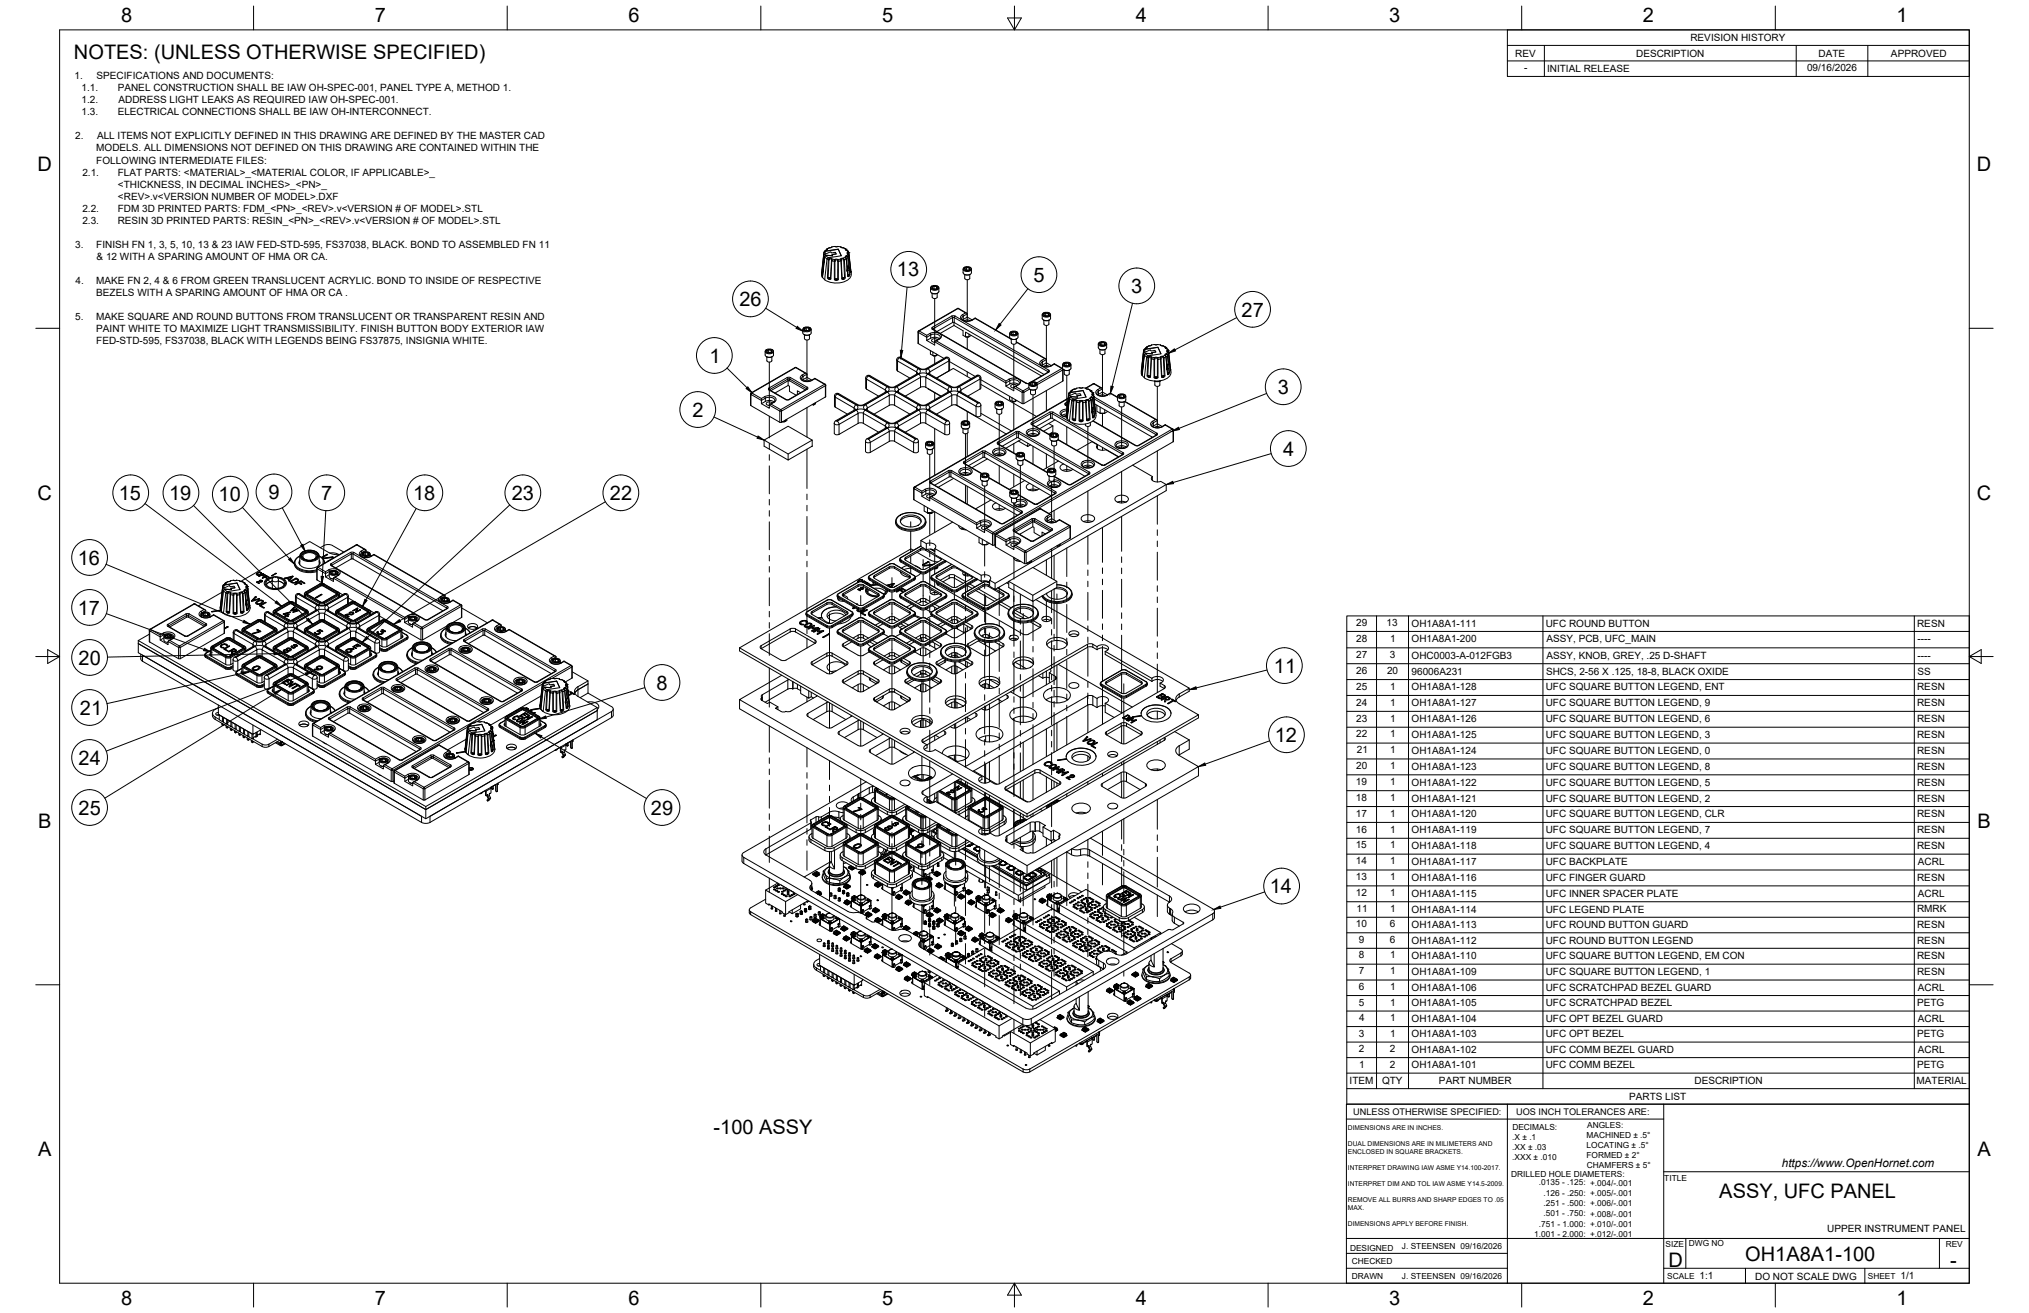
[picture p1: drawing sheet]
<svg xmlns="http://www.w3.org/2000/svg" width="864mm" height="559mm" viewBox="0 0 864 559" stroke-linecap="round" stroke-linejoin="round" font-family="sans-serif">
<defs><g id="words">
<g font-size="8.5">
<text x="51.6" y="9.4">8</text>
<text x="159.5" y="9.4">7</text>
<text x="267.5" y="9.4">6</text>
<text x="375.4" y="9.3">5</text>
<text x="483.4" y="9.4">4</text>
<text x="591.3" y="9.4">3</text>
<text x="699.3" y="9.4">2</text>
<text x="807.2" y="9.4">1</text>
<text x="31.5" y="25">NOTES: (UNLESS OTHERWISE SPECIFIED)</text>
<text x="16" y="72.9">D</text>
<text x="841.4" y="72.9">D</text>
<text x="381.7" y="117.6">13</text>
<text x="439.8" y="119.9">5</text>
<text x="481.5" y="124.7">3</text>
<text x="314.7" y="130.2">26</text>
<text x="528.5" y="134.7">27</text>
<text x="302" y="154.4">1</text>
<text x="543.8" y="167.6">3</text>
<text x="294.7" y="177.4">2</text>
<text x="546.1" y="194">4</text>
<text x="16" y="212.6">C</text>
<text x="50.6" y="212.7">15</text>
<text x="72" y="212.7">19</text>
<text x="93" y="213.3">10</text>
<text x="114.3" y="212.4">9</text>
<text x="136.7" y="212.8">7</text>
<text x="175.8" y="212.7">18</text>
<text x="217.8" y="212.7">23</text>
<text x="259.6" y="212.8">22</text>
<text x="841.4" y="212.6">C</text>
<text x="33.1" y="240.3">16</text>
<text x="33.1" y="261.6">17</text>
<text x="33.5" y="282.8">20</text>
<text x="542.2" y="286.3">11</text>
<text x="279.4" y="293.5">8</text>
<text x="34" y="304.2">21</text>
<text x="542.6" y="315.8">12</text>
<text x="33.5" y="325.5">24</text>
<text x="33.4" y="346.7">25</text>
<text x="277.1" y="346.7">29</text>
<text x="16.2" y="352.3">B</text>
<text x="841.7" y="352.3">B</text>
<text x="540.5" y="380.2">14</text>
<text x="303.7" y="482.4">-100 ASSY</text>
<text x="16.2" y="492">A</text>
<text x="841.7" y="492">A</text>
<text x="731.8" y="510">ASSY, UFC PANEL</text>
<text x="710.1" y="539.1">D</text>
<text x="742.8" y="536.7">OH1A8A1-100</text>
<text x="830.1" y="539.1">-</text>
<text x="51.6" y="555.5">8</text>
<text x="159.5" y="555.5">7</text>
<text x="267.5" y="555.5">6</text>
<text x="375.4" y="555.4">5</text>
<text x="483.4" y="555.5">4</text>
<text x="591.3" y="555.5">3</text>
<text x="699.3" y="555.5">2</text>
<text x="807.2" y="555.5">1</text>
</g>
<text font-size="5" x="758.4" y="496.8">https://www.OpenHornet.com</text>
<g font-size="4.3">
<text x="719.5" y="17.6">REVISION HISTORY</text>
<text x="644.9" y="24.2">REV</text>
<text x="696.4" y="24.2">DESCRIPTION</text>
<text x="774" y="24.2">DATE</text>
<text x="804.9" y="24.2">APPROVED</text>
<text x="31.7" y="33.7">1.</text>
<text x="41.1" y="33.7">SPECIFICATIONS AND DOCUMENTS:</text>
<text x="648.7" y="30.2">-</text>
<text x="658.5" y="30.6">INITIAL RELEASE</text>
<text x="769.1" y="30.3">09/16/2026</text>
<text x="34.7" y="38.9">1.1.</text>
<text x="50.1" y="38.9">PANEL CONSTRUCTION SHALL BE IAW OH-SPEC-001, PANEL TYPE A, METHOD 1.</text>
<text x="34.7" y="44">1.2.</text>
<text x="50.4" y="44">ADDRESS LIGHT LEAKS AS REQUIRED IAW OH-SPEC-001.</text>
<text x="34.7" y="49.1">1.3.</text>
<text x="50.1" y="49.1">ELECTRICAL CONNECTIONS SHALL BE IAW OH-INTERCONNECT.</text>
<text x="32" y="59.3">2.</text>
<text x="41.3" y="59.3">ALL ITEMS NOT EXPLICITLY DEFINED IN THIS DRAWING ARE DEFINED BY THE MASTER CAD</text>
<text x="41" y="64.5">MODELS. ALL DIMENSIONS NOT DEFINED ON THIS DRAWING ARE CONTAINED WITHIN THE</text>
<text x="41" y="69.6">FOLLOWING INTERMEDIATE FILES:</text>
<text x="35.1" y="74.7">2.1.</text>
<text x="50.1" y="74.7">FLAT PARTS: &lt;MATERIAL&gt;_&lt;MATERIAL COLOR, IF APPLICABLE&gt;_</text>
<text x="50.2" y="79.9">&lt;THICKNESS, IN DECIMAL INCHES&gt;_&lt;PN&gt;_</text>
<text x="50.2" y="85">&lt;REV&gt;.v&lt;VERSION NUMBER OF MODEL&gt;.DXF</text>
<text x="35.1" y="90.1">2.2.</text>
<text x="35.1" y="95.3">2.3.</text>
<text x="50.1" y="90.1">FDM 3D PRINTED PARTS: FDM_&lt;PN&gt;_&lt;REV&gt;.v&lt;VERSION # OF MODEL&gt;.STL</text>
<text x="50.1" y="95.3">RESIN 3D PRINTED PARTS: RESIN_&lt;PN&gt;_&lt;REV&gt;.v&lt;VERSION # OF MODEL&gt;.STL</text>
<text x="32" y="105.5">3.</text>
<text x="41" y="105.5">FINISH FN 1, 3, 5, 10, 13 &amp; 23 IAW FED-STD-595, FS37038, BLACK. BOND TO ASSEMBLED FN 11</text>
<text x="41.1" y="110.6">&amp; 12 WITH A SPARING AMOUNT OF HMA OR CA.</text>
<text x="32.1" y="120.8">4.</text>
<text x="41" y="120.8">MAKE FN 2, 4 &amp; 6 FROM GREEN TRANSLUCENT ACRYLIC. BOND TO INSIDE OF RESPECTIVE</text>
<text x="41" y="126">BEZELS WITH A SPARING AMOUNT OF HMA OR CA .</text>
<text x="32" y="136.2">5.</text>
<text x="41" y="136.2">MAKE SQUARE AND ROUND BUTTONS FROM TRANSLUCENT OR TRANSPARENT RESIN AND</text>
<text x="41" y="141.3">PAINT WHITE TO MAXIMIZE LIGHT TRANSMISSIBILITY. FINISH BUTTON BODY EXTERIOR IAW</text>
<text x="41" y="146.5">FED-STD-595, FS37038, BLACK WITH LEGENDS BEING FS37875, INSIGNIA WHITE.</text>
<text x="577.2" y="266.5">29</text>
<text x="590.2" y="266.5">13</text>
<text x="600.8" y="266.8">OH1A8A1-111</text>
<text x="657.9" y="266.8">UFC ROUND BUTTON</text>
<text x="816" y="266.7">RESN</text>
<text x="577.2" y="273.1">28</text>
<text x="591.7" y="273.1">1</text>
<text x="600.8" y="273.4">OH1A8A1-200</text>
<text x="658.2" y="273.3">ASSY, PCB, UFC_MAIN</text>
<text x="816.2" y="273.3">----</text>
<text x="577.2" y="280.1">27</text>
<text x="591.5" y="280.1">3</text>
<text x="600.8" y="280.4">OHC0003-A-012FGB3</text>
<text x="658.2" y="280.4">ASSY, KNOB, GREY, .25 D-SHAFT</text>
<text x="816.2" y="280.3">----</text>
<text x="577.2" y="286.8">26</text>
<text x="590.4" y="286.8">20</text>
<text x="600.8" y="287.1">96006A231</text>
<text x="658.1" y="287.1">SHCS, 2-56 X .125, 18-8, BLACK OXIDE</text>
<text x="816.1" y="287.1">SS</text>
<text x="577.2" y="293.6">25</text>
<text x="591.7" y="293.6">1</text>
<text x="600.8" y="293.9">OH1A8A1-128</text>
<text x="657.9" y="293.9">UFC SQUARE BUTTON LEGEND, ENT</text>
<text x="816" y="293.9">RESN</text>
<text x="577.2" y="300.3">24</text>
<text x="591.7" y="300.3">1</text>
<text x="600.8" y="300.6">OH1A8A1-127</text>
<text x="657.9" y="300.6">UFC SQUARE BUTTON LEGEND, 9</text>
<text x="816" y="300.6">RESN</text>
<text x="577.2" y="307.1">23</text>
<text x="591.7" y="307.1">1</text>
<text x="600.8" y="307.4">OH1A8A1-126</text>
<text x="657.9" y="307.4">UFC SQUARE BUTTON LEGEND, 6</text>
<text x="816" y="307.4">RESN</text>
<text x="577.3" y="313.8">22</text>
<text x="591.7" y="313.8">1</text>
<text x="600.8" y="314.1">OH1A8A1-125</text>
<text x="657.9" y="314.1">UFC SQUARE BUTTON LEGEND, 3</text>
<text x="816" y="314.1">RESN</text>
<text x="577.5" y="320.6">21</text>
<text x="591.7" y="320.6">1</text>
<text x="600.8" y="320.9">OH1A8A1-124</text>
<text x="657.9" y="320.9">UFC SQUARE BUTTON LEGEND, 0</text>
<text x="816" y="320.9">RESN</text>
<text x="577.2" y="327.3">20</text>
<text x="591.7" y="327.3">1</text>
<text x="600.8" y="327.6">OH1A8A1-123</text>
<text x="657.9" y="327.6">UFC SQUARE BUTTON LEGEND, 8</text>
<text x="816" y="327.6">RESN</text>
<text x="577.1" y="334.1">19</text>
<text x="591.7" y="334.1">1</text>
<text x="600.8" y="334.4">OH1A8A1-122</text>
<text x="657.9" y="334.4">UFC SQUARE BUTTON LEGEND, 5</text>
<text x="816" y="334.4">RESN</text>
<text x="577.1" y="340.8">18</text>
<text x="591.7" y="340.8">1</text>
<text x="600.8" y="341.1">OH1A8A1-121</text>
<text x="657.9" y="341.1">UFC SQUARE BUTTON LEGEND, 2</text>
<text x="816" y="341.1">RESN</text>
<text x="577.1" y="347.6">17</text>
<text x="591.7" y="347.6">1</text>
<text x="600.8" y="347.9">OH1A8A1-120</text>
<text x="657.9" y="347.9">UFC SQUARE BUTTON LEGEND, CLR</text>
<text x="816" y="347.9">RESN</text>
<text x="577.1" y="354.3">16</text>
<text x="591.7" y="354.3">1</text>
<text x="600.8" y="354.6">OH1A8A1-119</text>
<text x="657.9" y="354.6">UFC SQUARE BUTTON LEGEND, 7</text>
<text x="816" y="354.6">RESN</text>
<text x="577" y="361.1">15</text>
<text x="591.7" y="361.1">1</text>
<text x="600.8" y="361.4">OH1A8A1-118</text>
<text x="657.9" y="361.4">UFC SQUARE BUTTON LEGEND, 4</text>
<text x="816" y="361.4">RESN</text>
<text x="577.1" y="367.8">14</text>
<text x="591.7" y="367.8">1</text>
<text x="600.8" y="368.1">OH1A8A1-117</text>
<text x="657.9" y="368.1">UFC BACKPLATE</text>
<text x="816.3" y="368.1">ACRL</text>
<text x="577.1" y="374.6">13</text>
<text x="591.7" y="374.6">1</text>
<text x="600.8" y="374.9">OH1A8A1-116</text>
<text x="657.9" y="374.9">UFC FINGER GUARD</text>
<text x="816" y="374.9">RESN</text>
<text x="577.1" y="381.3">12</text>
<text x="591.7" y="381.3">1</text>
<text x="600.8" y="381.6">OH1A8A1-115</text>
<text x="657.9" y="381.6">UFC INNER SPACER PLATE</text>
<text x="816.3" y="381.6">ACRL</text>
<text x="577.4" y="388.1">11</text>
<text x="591.7" y="388.1">1</text>
<text x="600.8" y="388.4">OH1A8A1-114</text>
<text x="657.9" y="388.4">UFC LEGEND PLATE</text>
<text x="816" y="388.3">RMRK</text>
<text x="577.1" y="394.7">10</text>
<text x="591.5" y="394.7">6</text>
<text x="600.8" y="395">OH1A8A1-113</text>
<text x="657.9" y="395">UFC ROUND BUTTON GUARD</text>
<text x="816" y="395">RESN</text>
<text x="578.4" y="401.3">9</text>
<text x="591.5" y="401.3">6</text>
<text x="600.8" y="401.6">OH1A8A1-112</text>
<text x="657.9" y="401.6">UFC ROUND BUTTON LEGEND</text>
<text x="816" y="401.6">RESN</text>
<text x="578.4" y="407.9">8</text>
<text x="591.7" y="407.9">1</text>
<text x="600.8" y="408.2">OH1A8A1-110</text>
<text x="657.9" y="408.2">UFC SQUARE BUTTON LEGEND, EM CON</text>
<text x="816" y="408.2">RESN</text>
<text x="578.4" y="414.7">7</text>
<text x="591.7" y="414.7">1</text>
<text x="600.8" y="415">OH1A8A1-109</text>
<text x="657.9" y="415">UFC SQUARE BUTTON LEGEND, 1</text>
<text x="816" y="415">RESN</text>
<text x="578.4" y="421.4">6</text>
<text x="591.7" y="421.4">1</text>
<text x="600.8" y="421.7">OH1A8A1-106</text>
<text x="657.9" y="421.7">UFC SCRATCHPAD BEZEL GUARD</text>
<text x="816.3" y="421.7">ACRL</text>
<text x="578.4" y="428">5</text>
<text x="591.7" y="428">1</text>
<text x="600.8" y="428.3">OH1A8A1-105</text>
<text x="657.9" y="428.3">UFC SCRATCHPAD BEZEL</text>
<text x="816" y="428.3">PETG</text>
<text x="578.5" y="434.6">4</text>
<text x="591.7" y="434.6">1</text>
<text x="600.8" y="434.9">OH1A8A1-104</text>
<text x="657.9" y="434.9">UFC OPT BEZEL GUARD</text>
<text x="816.3" y="434.9">ACRL</text>
<text x="578.4" y="441.2">3</text>
<text x="591.7" y="441.2">1</text>
<text x="600.8" y="441.5">OH1A8A1-103</text>
<text x="657.9" y="441.5">UFC OPT BEZEL</text>
<text x="816" y="441.5">PETG</text>
<text x="578.4" y="447.8">2</text>
<text x="591.6" y="447.8">2</text>
<text x="600.8" y="448.1">OH1A8A1-102</text>
<text x="657.9" y="448.1">UFC COMM BEZEL GUARD</text>
<text x="816.3" y="448.1">ACRL</text>
<text x="578.5" y="454.4">1</text>
<text x="591.6" y="454.4">2</text>
<text x="600.8" y="454.7">OH1A8A1-101</text>
<text x="657.9" y="454.7">UFC COMM BEZEL</text>
<text x="816" y="454.7">PETG</text>
<text x="574.4" y="461.5">ITEM</text>
<text x="588.2" y="461.4">QTY</text>
<text x="612.5" y="461.5">PART NUMBER</text>
<text x="721.2" y="461.5">DESCRIPTION</text>
<text x="815.7" y="461.5">MATERIAL</text>
<text x="693.4" y="468.1">PARTS LIST</text>
<text x="777.7" y="524.4">UPPER INSTRUMENT PANEL</text>
<text x="723.4" y="544.5">1:1</text>
<text x="747" y="544.7">DO NOT SCALE DWG</text>
<text x="809" y="544.5">1/1</text>
</g>
<g font-size="3.9">
<text x="576" y="474.6">UNLESS OTHERWISE SPECIFIED:</text>
<text x="645.3" y="474.7">UOS INCH TOLERANCES ARE:</text>
</g>
<g font-size="3.5">
<text x="643.7" y="485">.X ± .1</text>
<text x="643.7" y="480.8">DECIMALS:</text>
<text x="675.3" y="484.3">MACHINED ± .5°</text>
<text x="675.6" y="480">ANGLES:</text>
<text x="643.7" y="489.3">.XX ± .03</text>
<text x="675.3" y="488.6">LOCATING ± .5°</text>
<text x="643.7" y="493.5">.XXX ± .010</text>
<text x="675.3" y="492.8">FORMED ± 2°</text>
<text x="675.4" y="497.1">CHAMFERS ± 5°</text>
<text x="643.2" y="501.1">DRILLED HOLE DIAMETERS:</text>
<text x="708.4" y="502.7">TITLE</text>
<text x="655" y="504.4">.0135 - .125: +.004/-.001</text>
<text x="657" y="508.8">.126 - .250: +.005/-.001</text>
<text x="657" y="513.2">.251 - .500: +.006/-.001</text>
<text x="657" y="517.7">.501 - .750: +.008/-.001</text>
<text x="653.1" y="526.5">1.001 - 2.000: +.012/-.001</text>
<text x="655" y="522.1">.751 - 1.000: +.010/-.001</text>
<text x="574.6" y="532.3">DESIGNED</text>
<text x="596.7" y="531.6">J. STEENSEN 09/16/2026</text>
<text x="708.9" y="530.9">SIZE</text>
<text x="718.9" y="530.5">DWG NO</text>
<text x="828.2" y="530.9">REV</text>
<text x="575.4" y="537.9">CHECKED</text>
<text x="575.4" y="544.3">DRAWN</text>
<text x="596.7" y="544.3">J. STEENSEN 09/16/2026</text>
<text x="709.6" y="544.2">SCALE</text>
<text x="795" y="544.2">SHEET</text>
</g>
<g font-size="2.8">
<text x="573.7" y="480.9">DIMENSIONS ARE IN INCHES.</text>
<text x="573.7" y="487.7">DUAL DIMENSIONS ARE IN MILIMETERS AND</text>
<text x="573.7" y="491.1">ENCLOSED IN SQUARE BRACKETS.</text>
<text x="573.7" y="497.9">INTERPRET DRAWING IAW ASME Y14.100-2017.</text>
<text x="573.7" y="504.7">INTERPRET DIM AND TOL IAW ASME Y14.5-2009.</text>
<text x="573.7" y="511.6">REMOVE ALL BURRS AND SHARP EDGES TO .05</text>
<text x="573.7" y="514.9">MAX.</text>
<text x="573.7" y="521.8">DIMENSIONS APPLY BEFORE FINISH.</text>
</g>
</g></defs>
<!-- layer: Visible -->
<g fill="none" stroke="#000" stroke-width=".43">
<path d="M349.7 117.4l.3 .7M350.1 118l.9 1M350.6 108.6l-.9 8.8M350.6 108.6l.3 .6M350.6 108l-.9 9.1M350.7 107.4l-.9 8.8M350.9 107h.1M350.9 107l-.2 .4M351 109.3l1 .9M351.2 108.1l-.6 .5M351.2 108.1l2.4-1 .3 .6 1.7-.3 .3 .6-1.7 .4M351.2 108.1l.3 .6"/>
<path d="M351.3 106.9l5.5-.9 1.3 2.9-5.5 .8M351.3 106.9l-.6 .5M351.4 106.9l-.2 1.2M351.5 108.7l-.6 .5M351.5 108.7l.4-.1-.9 .7-1 8.8 .9-8.9M351.5 106.6h.1M351.5 106.6l-.2 .3M351.5 106.6l-.6 .3M351.5 108.8l1.1 .9M351.7 106.2v.3M351.8 106.1h.1M351.8 106.1l-.1 .3"/>
<path d="M351.9 106.3l-.4 .3M351.9 108.7l2.5 .2M351.9 108.6l2.5 .2M352 110.2l.6 .3M352.6 110.5h.1M352.6 110.5l.2 .1M352.6 109.7l-.6 .5M352.6 109.7l.5 .5M352.9 105.5l-1.1 .6M353.9 110.4l1.7 .3M353.9 111h.1M353.9 111l-.4 7.7"/>
<path d="M353.9 110.8v.2M354 111h.1M354 111l1.1 .1M355.1 111.2h.1M355.1 111.2h.3M355.9 108l-1.7 .3 .2 .6M356.6 111.2h.2M356.8 106l-5.4 .9-.6 .5-.1 1.1M356.8 106.1l1.3 2.8M356.8 111.2h.1M357.9 111l-1.1 .1M357.9 111h.1"/>
<path d="M358 110.8l.5 7.9M358.1 110.4l-1.7 .3M358.1 111h-.2M358.9 105.4l-2-.5h-1.9l-1.9 .5-1.2 .8M358.9 105.5h.1M358.9 110l-.1 .2M358.9 110h.1M358.9 105.4l.9 .6M359.1 105.5l1.1 .6M359.4 110.5h.1M359.4 110.5l-.3 .1M359.8 106h.1"/>
<path d="M359.8 109.4l.4 .6M359.8 109.4l-.9 .5M359.9 106l.1 .2M360 106.3l1 .6M360 109.4h.1M360.2 110l-.8 .5M360.2 110h.1M360.2 106.1h.1M360.2 106.1v.3M360.2 110l.2 5.2 .5 2.4M360.2 106.2l.1 .3M360.4 115h.2"/>
<path d="M360.4 106.6l.5 1M360.4 114.9l.2 .1M360.6 113.5h.8l.2 .8-.1 .6-.9 .6M360.6 114.3l.3 .1M360.6 113.8h.1M360.6 113.8h.3M360.7 107.9l.2 .1M360.8 108l-.4 1.1M360.8 108h.1M360.9 108l.4 .5M360.9 114.4l-.3 .6M360.9 113.8v.6"/>
<path d="M360.9 113.8h-.3M360.9 114.4l-.4 .7M361 109.2l-.2 .2M361 107h.1M361 109.2h.1M361 107l.3 .6M361.3 108.6l-.3 .6M361.3 107.6l.9 7.7a3.5 3.5 0 0 1-3 4.7 9.8 9.8 0 0 1-8.2-.9l1-8.9M361.3 107.6h.1M361.3 107.6l-.1 .2M361.3 108.5v.1M361.3 108.5l.8 7.5"/>
<path d="M361.3 108.6h.1M409.9 114.5v1.5a2.07 2.07 0 0 0 3.6 0v-1.5M410.3 114a1.87 1.87 0 0 1 3 .5 1.81 1.81 0 0 1-3.2-.3zM410.4 116.7l.1 .1M410.5 113.7l-.6 .7a1.91 1.91 0 0 0 1.8 1.2 1.91 1.91 0 0 0 1.8-1.2l-.7-.7M410.6 114.2l.3 .6M410.6 114.2l.3 .7M411.3 115h.6M411.4 113.7l-.8 .5M411.4 113.7l1.1 .2 .3 .7-.4 .3M411.4 113.7v1.3M411.4 113.7a.8 .8 0 0 1 1 .1 .8 .8 0 0 1 .1 1h-1.6"/>
<path d="M412.5 113.9v.9M412.9 116.7l-1 .4-1.3-.3v1.6a1.23 1.23 0 0 0 2.2 0l-.1-1.6M342.1 139.6a1.87 1.87 0 0 1 3 .6 1.81 1.81 0 0 1-3.2-.3zM342.2 139.5l-.5 .5a1.91 1.91 0 0 0 1.8 1.2 1.91 1.91 0 0 0 1.7-1.2l-.5-.5M342.3 139.4h-.1M342.4 139.9l.3 .6M343.2 139.4l-.8 .5M343.2 139.4l1.1 .2 .3 .6-.4 .3M343.2 139.4v1.2M343.2 139.4a.8 .8 0 0 1 1 .1 .8 .8 0 0 1 .1 1h-1.6M344.3 139.6v.9M344.6 139.4h.1"/>
<path d="M396 122.5v1.5a2.07 2.07 0 0 0 3.6 0M396.4 122a1.87 1.87 0 0 1 3 .5 1.81 1.81 0 0 1-3.1-.3zM396.6 124.8l1 .3 1.4-.3M396.7 121.7l-.6 .7a1.91 1.91 0 0 0 1.7 1.2 1.91 1.91 0 0 0 1.8-1.2l-.5-.6M396.7 124.9l.1 1.5a1.23 1.23 0 0 0 2.1 0v-1.5M397.4 123h.6M397.5 121.8l-.8 .4 .3 .7M397.5 121.8l1.1 .1 .3 .7-.3 .3v-1M397.5 121.8v1.2M397.5 121.7a.73 .73 0 0 0-.8 .9 .73 .73 0 0 0 1.1 .4 .7 .7 0 0 0 1-.2 .7 .7 0 0 0-.1-.9M397.5 121.7l1.2 .2M398.9 121.7l.2 .1"/>
<path d="M399.1 124.8h-.2M399.6 122.5v1.5M406 137.2v1.3l3.9 2.2v2a2.33 2.33 0 0 0 3.5 .1M406 138.5l-5.8 3.4M408 131.3l3.5 2M408 131.3h-.5l-16.5 9.5M410.5 136.5a1.93 1.93 0 0 1 2.4 0M411 133.2l.7 .4v1.4l2 1.1M411.7 135l-2 1.1M415.1 135.4v.1M415.1 135.4l-2 1-1.2 .3-1.9-.4-.7-.8M415.1 135.4l14.8 8.5"/>
<path d="M443.6 134v1.5a2.07 2.07 0 0 0 3.6 0l-.1-1.5M443.9 133.4a1.87 1.87 0 0 1 3.1 .5 1.81 1.81 0 0 1-3.2-.2zM444.1 136.2h.1M444.2 133.2l-.6 .6a1.91 1.91 0 0 0 1.8 1.2 1.91 1.91 0 0 0 1.7-1.2l-.6-.6M444.2 136.3l1.4 .2 .9-.2M444.3 133.6l.3 .7M444.3 136.3v1.6a1.23 1.23 0 0 0 2.1 0M445 134.5h.6M445.1 133.2l-.8 .4M445.1 133.2l1.1 .2 .3 .6-.4 .3 .1-.9M445.1 133.2v1.2M446.2 133.3a1.56 1.56 0 0 0-1.9 .3"/>
<path d="M446.2 133.3a.87 .87 0 0 1-.2 1.2 .87 .87 0 0 1-1.2-.1l-.2-.1M446.4 136.3v1.6M446.6 136.2h-.1M325.7 149.6v1.5a2.07 2.07 0 0 0 3.5 0v-1.5M326 149a1.87 1.87 0 0 1 3 .6 1.81 1.81 0 0 1-3.1-.3zM326.2 151.8l.1 .1M326.3 148.8l-.6 .6a1.91 1.91 0 0 0 1.8 1.2 1.91 1.91 0 0 0 1.7-1.2l-.6-.6M326.3 149.3l.3 .6M326.3 149.2l.3 .7M326.4 153.5a1.23 1.23 0 0 0 2.1 0M326.4 151.9v1.6M327.1 150.1h.5"/>
<path d="M327.2 148.8l-.9 .4M327.2 148.8l1.1 .1 .2 .7-.3 .3M327.2 148.8v1.2M327.2 148.8l-.9 .5M327.2 148.8l1.1 .2M328.3 148.9v1M328.3 149a.87 .87 0 0 1-.2 1.1 .87 .87 0 0 1-1.2-.1l-.3-.1M328.5 151.9v1.6M328.7 151.8l-1 .3-1.4-.2M341.7 140.2v1.5a2.07 2.07 0 0 0 3.6 0l-.1-1.5M342.2 142.4l1 .3 1.4-.2M342.8 158.8l.7 .4v1.4l2 1.2"/>
<path d="M343.1 140.7h.6M343.3 158.9l-4.4-2.5h-.5l-18.8 10.9-.1 5.2 12.4 7.2h.7l18.8-10.9v-5.2l-4.6-2.6M344.7 142.4l-.1 1.7a1.23 1.23 0 0 1-2.2 0v-1.6M390.6 158.9l-9.7 5.6-1.1 .3-1.5-.3-8.1-4.7-1.3 .1-.4 .8v4.6l5.4 3.3M390.7 146l.2 .2M390.9 146.2l10.8 6.3M391 140.8l-.3 .5v4.8M394.4 144.9l3.4 2v-1.4l.7-.4M394.4 142.7v2.2l1.7-1a3.6 3.6 0 0 1 3.7 .2M395.2 158.9l9.7 5.6 1.1 .3 1.4-.2 8.3-4.8 .9-.1 .8 .8 .1 4.6M396 149.2v1.5l1.1 .6a1.63 1.63 0 0 0 2-.3M397 140.1l40 23.1 1.1-.2"/>
<path d="M397.1 149.8v1.5h1.5v-.6M398.8 141.1l6.6-3.8h.8l38.2 22.1M399.1 144.6a1.61 1.61 0 0 0-2.6 .4l.5 .5 .8 .2M400.2 143.5l-.3 .6-1.9 1.1M404.2 157.4v-4.4l-.9-1-.8 .1-8.2 4.7-1.1 .3-1.6-.3-8.2-4.7h-1.1l-.6 .8v4.7l5.5 3.3M404.2 153.9l10.8 6.3M404.2 157.4l-.4 .5M412.4 142.2v1.1h-1.4v-1.9l32.3 18.6M429.7 142v1.5a2.07 2.07 0 0 0 3.6 0v-1.5M430.1 141.4a1.87 1.87 0 0 1 3 .5 1.81 1.81 0 0 1-3.2-.2zM430.2 144.2l.2 .1M430.4 141.2l-.7 .6a1.91 1.91 0 0 0 1.8 1.2 1.91 1.91 0 0 0 1.8-1.2l-.7-.6"/>
<path d="M430.4 141.6l.3 .7M431.1 142.5h.6M431.2 141.2l-.8 .4M431.2 141.2l1.1 .2 .3 .6-.4 .3M431.2 141.2v1.2M432.3 141.4v.9M432.3 141.3a1.56 1.56 0 0 0-1.9 .3M432.3 141.3a.87 .87 0 0 1-.2 1.2 .87 .87 0 0 1-1.2-.1l-.2-.1M432.6 145.5l12.6 7.2M432.8 144.2l-1 .3-1.4-.2v1.6a1.23 1.23 0 0 0 2.2 0v-1.6M444.2 156a1.93 1.93 0 0 1 2.4 0M444.7 152.6l.7 .4v1.4l2 1.2"/>
<path d="M445.4 154.4l-2 1.2M446.2 158.3l-7.3 4.3M448.7 154.8v.2M448.7 154.8l-2.9 1.3-1.9-.2-.9-.9M448.7 154.8l3.5 2M452.2 156.8l.1 .1M452.3 155.2v1.5M452.5 157.1v4.9M452.6 154.6a1.87 1.87 0 0 1 3 .6 1.81 1.81 0 0 1-3.1-.3zM452.8 157.4l.1 .1M452.9 154.4l-.6 .6a1.91 1.91 0 0 0 1.8 1.2 1.91 1.91 0 0 0 1.7-1.2l-.6-.6M453.7 155.7h.5"/>
<path d="M453.7 154.4l-.8 .5 .3 .6M453.7 154.4l1.2 .2 .2 .6-.3 .4M453.7 154.4v1.2M453.8 154.4l-.9 .5 .3 .6M453.8 154.4l1.1 .2M454.9 154.6v.9M454.9 154.6a.87 .87 0 0 1-.2 1.1 .87 .87 0 0 1-1.2-.1l-.3-.1M455.3 157.4l-1 .3-1.3-.2v1.6a1.23 1.23 0 0 0 2.1 0v-1.6M455.8 155.2v1.5a2.07 2.07 0 0 1-3.5 0M467.5 146.4v1.5a2.07 2.07 0 0 0 3.5 0v-1.5M467.8 145.9a1.87 1.87 0 0 1 3 .5 1.81 1.81 0 0 1-3.1-.3zM468 148.6l.1 .1"/>
<path d="M468.1 145.6l-.6 .7a1.91 1.91 0 0 0 1.8 1.2 1.91 1.91 0 0 0 1.7-1.2l-.6-.7M468.1 148.7l.9 .3 1.4-.3M468.1 146.1l.3 .6M468.9 146.9h.5M468.9 145.6l-.8 .5M468.9 145.6l1.1 .2 .3 .7-.3 .3v-1M468.9 145.6v1.3M469 145.6l-.9 .5M469 145.6a.8 .8 0 0 1 1 .1 .8 .8 0 0 1 .1 1h-1.7M470.5 148.6l-.2 1.7a1.23 1.23 0 0 1-2.1 0v-1.5M486.2 159.8l.9 .9M486.7 149.7l-.9 9.2"/>
<path d="M487 148.7h.1M487 148.7l-.2 .4M487.1 151l1 1M487.2 149.8l-.6 1-.8 8.4 .3 .6M487.2 149.8l2.5-.9 .2 .5 1.7-.3 .3 .7-1.7 .3M487.2 149.8l.3 .6M487.4 148.6l-.2 .1a4.4 4.4 0 0 0-.8 3.6l-.6 5.7M487.4 148.6l5.4-.8 1.4 2.8-5.5 .8M487.5 148.7l-.2 1.1M487.5 150.5l-.5 .4M487.5 150.5l.5-.1-.9 .6-1 8.8 .9-8.9M487.6 148.3h.1"/>
<path d="M487.6 148.3l-.6 .4M487.6 148.3l-.2 .3M487.6 150.5l1.1 .9M487.8 148l-.1 .3M487.8 147.8h.1M487.8 147.8v.3M488 148l-.4 .3M488 150.4l2.5 .2M488.1 152l-1 8.8M488.1 151.9l.5 .3M488.6 152.3h.1M488.6 152.3h.3"/>
<path d="M488.7 151.4l-.6 .6M488.7 151.4l.5 .5M488.9 147.2l-1 .6M489.9 152.2l1.7 .2M489.9 152.7h.2M489.9 152.7l-.4 7.7M490 152.5l-.1 .2M490.1 152.7h.1M490.1 152.7l1.1 .2M491.2 152.9h.1M491.2 152.9h.2M491.5 146.6l-2.4 .6-1.1 .8"/>
<path d="M491.5 146.6h.1M491.5 146.6l2.4 .2M491.9 149.8l-1.7 .2 .3 .6-2.5-.1M492.6 152.9h.3M492.9 152.9h.1M493.9 146.8h.1M493.9 152l.2 .2M493.9 152l-1.5 .4M494 152.7h.1M494 152.7l-1.1 .2M494 146.8l2.1 1.2M494.1 152.5l.4 7.9"/>
<path d="M494.1 152.7h-.1M494.1 150.6l-1.3-2.8-5.3 .9-.8 .9 .3 1.3M495.1 147.2l.4 .2M495.4 152.3h.1M495.4 152.3h-.2M495.5 147.4l.7 .4M496.1 148l1 .7M496.1 151.2h.1M496.1 151.2l-1.2 .7M496.1 151.2l.2 .5M496.2 151.8h.1M496.2 147.8h.1"/>
<path d="M496.2 147.8l.1 .3M496.2 151.8l-.7 .4M496.3 151.7l.2 5.2 .3 .5M496.3 151.7h.1M496.3 148v.3M496.5 156.7h.2M496.5 148.3h.1M496.5 148.3l.5 1M496.6 155.2h.8l.2 .9-.1 .6-.9 .5M496.6 155.5l.3-.1 .1 .5-.5 .9M496.7 156l.3 .1M496.7 155.5h.3v.6"/>
<path d="M496.8 149.6l.1 .2M496.8 157.4l.2 1.9M496.9 149.8l-.4 1M496.9 149.8l.5 .5M497 156.1l-.3 .6M497.1 148.7h.1M497.1 148.7l.3 .6M497.1 150.9l-.3 .2M497.4 149.4l.8 7.6a3.5 3.5 0 0 1-2.9 4.7 9.8 9.8 0 0 1-8.2-.9M497.4 149.3h.1M497.4 150.3h.1M497.4 149.3l-.2 .3"/>
<path d="M497.4 150.3l.8 7.4M497.4 150.3l-.3 .6M324.1 169.6v2.2l3.3 2v-1.4M325.8 170.8l-1.7 1M325.8 170.8a3.6 3.6 0 0 1 3.6 .2M328.2 172l-.7 .4M328.7 171.5a1.61 1.61 0 0 0-2.6 .4l.5 .5 .9 .2M329.8 170.4l-.4 .7-1.7 1M334.4 179.2l-1.3 .2M334.9 178.4v.6l-.9 .5h-1M335.4 162v2l.6 .4v2.2l2.9 1.6M335.4 164l-5.5 3.3"/>
<path d="M340.8 167.1l-1.4-.8v1.6M342.3 162.2a1.93 1.93 0 0 1 2.4 0M342.8 165.9l-7.2-3.9-7.5 4.3M343.4 165.6l-8.2 4.6-7.7-4.3M343.5 160.6l-2 1.2M346.2 171.9v.5l-.5-.2M346.8 161v.2M346.8 161l-1.9 1.1-1.2 .2-1.9-.3-.7-.8M347.1 171.4l-.1 .6-.8 .4M355.5 173.3l5.1 2.9M364 174.2l-8.6 5.1-.3 .6v4.5a1.43 1.43 0 0 0 2 .5l8.5-4.9 1.9 .2M368.7 174.2l9.6 5.7 1.1 .2 1.5-.2 9.7-5.7"/>
<path d="M377.3 166.6l-9.6 5.6-1.1 .3-1.4-.2-8.2-4.8-.9-.1-.9 1v4.4l.3 .5M380.8 172.5l6.4 3.7M380.8 172.5l-.9-.3-1.4 .3-6.5 3.7M382 166.6l9.6 5.6 1 .3 1.7-.3 9.6-5.6M385.3 168.6l7.4-4 1.4 .2 6.4 3.8M395.1 165.4l5.3 3.2M395.2 174.2l8.6 5.1 .4 .6v4.5M398.6 176.2l6.5-3.7 1.4-.3 8.9 5a1.43 1.43 0 0 0 2.1-.5M398.6 160.9l7.1-4.1 7.6 4.4M406.8 172.3l21.4 12.4M408.5 166.6l8.7 5.1 .3 .6v4.4M409.5 179.5a1.87 1.87 0 0 1 3 .6 1.81 1.81 0 0 1-3.1-.3z"/>
<path d="M409.8 179.3l-.6 .6a1.91 1.91 0 0 0 1.7 1.2 1.91 1.91 0 0 0 1.8-1.2l-.6-.6M410.6 179.3l-.8 .5 .3 .6M410.6 179.3l.6 .2a.43 .43 0 0 1 .5-.1 .43 .43 0 0 1 .2 .6l-.2 .4M410.6 179.3v1.2M410.6 179.3l1.2 .2M411.8 179.5v.9M411.8 179.5a.87 .87 0 0 1-.3 1.1 .87 .87 0 0 1-1.1-.1l-.3-.1M417.5 161.6l17.6 10.1h.7M417.5 163.6l23.7 13.6M417.5 175.9l13 7.5M417.5 165.1l-.4 .5-5.2 3M423.5 173.3a2.07 2.07 0 0 0 3.6 0"/>
<path d="M423.5 171.8v1.5M423.9 171.2a1.87 1.87 0 0 1 3 .6 1.81 1.81 0 0 1-3.2-.3zM424.1 174l1.5 .3 1-.3M424.2 171l-.7 .6a1.91 1.91 0 0 0 1.8 1.2 1.91 1.91 0 0 0 1.8-1.2l-.7-.6M424.2 171.5l.3 .6M424.2 174.1v1.6a1.23 1.23 0 0 0 2.2 0v-1.6M424.9 172.3h.6M425 171l-.8 .5M425 171l1.1 .2 .3 .6-.3 .3M425 171v1.2M425 171a.8 .8 0 0 1 1 .1 .8 .8 0 0 1 .1 1h-1.6M426.1 171.2v.9"/>
<path d="M427.1 171.8v1.5M428.1 164.4l3.4 1.9v-1.4l.7-.4M428.1 162.2v2.2l1.7-1a3.6 3.6 0 0 1 3.7 .2M429.7 168.7v1.5a2.17 2.17 0 0 0 3.1 .3M430.8 169.3v1.5h1.4v-.7M432.7 164a1.61 1.61 0 0 0-2.5 .5l.4 .4 .9 .2M433.9 163l-.3 .5-1.9 1.1M437.9 165a2.07 2.07 0 0 0 3.6 0M437.9 163.5v1.5M438.3 162.9a1.87 1.87 0 0 1 3 .6 1.81 1.81 0 0 1-3.2-.3zM438.4 165.7l1 .3 1.5-.3M438.6 162.7l-.7 .6a1.91 1.91 0 0 0 1.8 1.2 1.91 1.91 0 0 0 1.8-1.2l-.7-.6"/>
<path d="M438.6 163.2l.3 .6M438.6 165.8v1.6a1.23 1.23 0 0 0 2.2 0l-.1-1.6M439.3 164h.6M439.4 162.7l-.8 .5M439.4 162.7l1.1 .2 .3 .6-.4 .4M439.4 162.7v1.2M439.4 162.7l1.1 .2M440.5 162.9v.9M440.5 162.9a.87 .87 0 0 1-.2 1.1 .87 .87 0 0 1-1.2-.1l-.2-.1M441.5 163.5v1.5M449 178.7l-6.6 3.8M451.7 176.2l.6 .8 1.6 .4"/>
<path d="M452.3 162.2l-16.5 9.6M452.5 162l-.2 .2M453.6 172.3l.7 .4M453.9 176.2l-1.8 .6M453.9 176.8l-1 .4M453.9 176.7v.5M454.3 178.2l.9 .9M454.6 169.5l-65.7 38 .1 5.2 33.4 19.3 1.2-.2M454.8 168.7l.3 .6M454.8 168.1l-.9 8.6M454.9 168.7v-1l.7-.6 5.4-.9 1.2 2.8M454.9 167.5l-1 8.9"/>
<path d="M454.9 167.5l.6-.5 5.5-.8 1.3 2.8-5.5 .8M455.1 167.1h.1M455.1 169.4l1-.6-.9 .6-1 8.8zM455.1 167.1l-.2 .4M455.2 169.4l1 1M455.3 168.2l-.5 .5-.9 8.9 .3 .6M455.3 168.2l2.5-.9 .2 .5 1.8-.3 .3 .7-1.7 .3M455.3 168.2l.3 .6M455.6 167.1l-.2 1.1M455.7 166.7l-.6 .4M455.7 166.7h.1M455.7 166.7l-.2 .3"/>
<path d="M455.7 166.7v.1M455.7 168.9l1.1 1M455.9 166.3v.3M455.9 166.3v.2M455.9 166.3h.1M456.1 166.5l-.4 .2M456.1 168.8l2.5 .2M456.2 170.4l.5 .2M456.7 170.7l.3 .1M456.7 170.6v.1M456.8 169.8l-.6 .5M456.8 169.8l.5 .5"/>
<path d="M457.1 165.7l-1.1 .6M457.2 165.6l-1.1 .8M457.3 165.6h.1M458.1 171.1l.1 .1M458.1 170.9v.2M458.1 171.1l-.4 7.7M458.2 171.2h.1M458.2 171.1l1.1 .2M458.3 170.4l-.3 .2M458.3 170.4l1.4 .4M459.3 171.3h.1M459.3 171.3h.2"/>
<path d="M460.1 168.2l-1.8 .2 .3 .7-2.5-.2M460.8 171.3h.2M461 171.3h.1M462 170.4l-1.4 .4M462 165.2l-2.5-.2-2.2 .6M462 165.2l1 .4M462 170.4l.2 .2M462.1 171.1l-1.1 .2M462.1 171.2h.1M462.2 170.9l.4 7.9M462.2 171.1l-.1 .1M463.1 165.6h.1"/>
<path d="M463.1 165.6l2.1 1.5M463.2 165.7l1.2 .6M463.5 170.7l-.2 .1M463.6 170.6l-.1 .1M464.1 179.8v1.1a1.13 1.13 0 0 1-1.2 .6 1.13 1.13 0 0 1-.9-1.1M464.4 170.2l-.8 .4M464.4 170.2h.1M464.4 166.3h.1M464.4 166.3v.2M464.4 170.1l.2 5.1 .5 2.5M464.4 170.1l-.4-.6-1 .8M464.4 170.1v.1"/>
<path d="M464.4 166.3v.3M464.6 175.1h.2M464.7 166.8h.1M464.6 166.7l.4 .7M464.7 173.6h.9l.2 .8-.1 .6-1 .6M464.8 174.4l.3 .1M464.8 173.9h.3v.6M464.8 173.9h.1M464.8 175.1l-.2 .1M464.9 168l.2 .1M465 168.2l-.4 1M465 167.5h.1"/>
<path d="M465 167.5l.1 .2M465.1 168.2h-.1M465.1 168.2l.4 .5M465.1 174.5l-.3 .6M465.2 167.1h.1M465.2 167.1l.3 .6M465.3 179.1l18.5 10.6 .6-.1 7.8-4.5M465.5 168.7l-.5 .8M465.5 167.7l.8 7.7a3.5 3.5 0 0 1-2.9 4.7 9.8 9.8 0 0 1-8.2-.9l1-8.9M465.5 168.7h.1M465.5 167.7l-.2 .3M465.5 168.7l.8 7.4"/>
<path d="M465.5 167.7h.1M465.8 163.3l3.2 1.9M465.8 163.3h-.5l-3.3 1.9M465.9 171.9l24.6 14.2M466.9 172.4v2.6a3.1 3.1 0 0 0 3.3 .9h-2v-2.7M468.1 168.4a1.93 1.93 0 0 1 2.3 0M468.5 165.1l.7 .4v1.4l2.1 1.1M469.2 166.9l-1.9 1.1M470.2 174.4v1.5l1.3-.8M472.6 167.3v.1M472.6 167.3l-2.1 1.1-1 .2-1.9-.4-.7-.8M472.6 167.3l3 1.7"/>
<path d="M475.6 168.7v1.5a2.07 2.07 0 0 0 3.6 0v-1.5M476 168.1a1.87 1.87 0 0 1 3 .6 1.81 1.81 0 0 1-3.2-.3zM476.1 170.9l1.1 .3 1.3-.3M476.3 167.9l-.7 .6a1.91 1.91 0 0 0 1.8 1.2 1.91 1.91 0 0 0 1.8-1.2l-.7-.6M476.3 168.3l.3 .7M476.3 168.4l.3 .6M476.3 171v1.6a1.23 1.23 0 0 0 2.2 0v-1.6M477 169.2h.6M477.1 167.9l-.8 .5M477.1 167.9l1.1 .2 .3 .6-.3 .3M477.1 167.9v1.2M477.1 167.9l-.8 .4"/>
<path d="M477.1 167.9l1.1 .1M478.2 168.1v.9M478.2 168a.87 .87 0 0 1-.2 1.2 .87 .87 0 0 1-1.2-.1l-.2-.1M478.7 170.9l-.2 .1M478.8 170.8l13.6 7.9M491.4 162.2h.1M491.5 162.2v1.6a1.23 1.23 0 0 0 2.2 0l-.1-1.6M491.9 178.5l.7 .5v1.3l2 1.2M493.8 162.1l-1 .3-1.3-.2M494 162a2.76 2.76 0 0 1-2.5 .2M325.2 187.3l10.2 5.9M335.4 193.2l10.3-5.9v2.6l-10.3 5.9z"/>
<path d="M345.7 187.3l-10.3-5.9-10.2 5.9v2.6l10.2 5.9M367.5 180.2l6.4 3.7M377.3 181.9l-8.6 5.1-.3 .6v4.4a1.43 1.43 0 0 0 2 .5l8.1-4.6 .9-.3 1.4 .2M380.8 187.9l8.1 4.6a1.43 1.43 0 0 0 2-.5M382 181.9l8.6 5.1 .3 .6v4.4M385.3 183.9l6.5-3.7 1.4-.3 9 5a1.43 1.43 0 0 0 2-.5M394 188.8v1.5a2.07 2.07 0 0 0 3.5 0v-1.5M394.3 188.3a1.87 1.87 0 0 1 3 .5 1.81 1.81 0 0 1-3.1-.3zM394.5 191.1l.1 .1M394.6 188.1l-.6 .6a1.91 1.91 0 0 0 1.7 1.2 1.91 1.91 0 0 0 1.8-1.2l-.6-.6M394.6 188.5l.3 .7M394.7 191.2v1.6a1.23 1.23 0 0 0 2.1 0v-1.6"/>
<path d="M395.4 188.1l-.8 .4M395.4 188.1l1.2 .1 .3 .7-.4 .3M395.4 188.1v1.2l.5 .1M395.4 188l-.8 .5M395.4 188l1.2 .2M396.6 188.2v1M396.6 188.2a.87 .87 0 0 1-.3 1.2 .87 .87 0 0 1-1.1-.1l-.3-.1M397 191.1l-1 .3-1.4-.3M409.2 180.1v1.5a2.07 2.07 0 0 0 3.5 0v-1.5M409.7 182.3l1.5 .3 1-.3M409.9 182.4v1.6a1.23 1.23 0 0 0 2.1 0v-1.6M410.6 197.3h.1"/>
<path d="M410.5 180.6h.6M410.6 197.3l7.4 4.2-.7 .7a1.91 1.91 0 0 0 1.8 1.2 1.91 1.91 0 0 0 1.8-1.2l-.5-.6M412.2 198.2l6.2-3.6h.7l28.3 16.4M420.2 195.3l-6.5 3.8M422.9 192.8l.7 .8 1.3 .4 2-.4 .8-.8M423.3 193.4a3.5 3.5 0 0 1 4 0M424.1 193.8a1.93 1.93 0 0 1 2.4 0M424.9 188.9l7.6 4.5M426.6 189.9l6.2-3.6h.7l28.3 16.4M432.5 193.6v1.4a2.07 2.07 0 0 0 3.6 0v-1.4M432.9 193a1.87 1.87 0 0 1 3 .6 1.81 1.81 0 0 1-3.2-.3zM433 195.8l.2 1.7"/>
<path d="M433.2 192.8l-.7 .6a1.91 1.91 0 0 0 1.8 1.2 1.91 1.91 0 0 0 1.8-1.2l-.7-.6M433.2 193.3l.3 .6M433.2 195.8l1.4 .3 .8-.3M433.2 193.2l.3 .7M433.2 197.5a1.23 1.23 0 0 0 2.2 0M433.4 187.7l4.1 2.3v-1.4M433.9 194l.6 .1M434 192.8l-.8 .5M434 192.8l1.1 .2 .3 .6-.4 .3M434 192.8v1.2M434.6 187l-6.5 3.8M435.1 193v.9"/>
<path d="M435.1 192.9a1.56 1.56 0 0 0-1.9 .3M435.1 192.9a.87 .87 0 0 1-.2 1.2 .87 .87 0 0 1-1.2-.1l-.2-.1M435.4 195.9v1.6M435.5 195.8l-.1 .1M436 195.3l9.8 5.7M437.3 184.5l.6 .8 1.4 .4 1.9-.3 .9-.9M437.7 185.1a3.5 3.5 0 0 1 4 0M438.5 185.5a1.93 1.93 0 0 1 2.4 0M438.6 189.3l-1.1 .7M439.3 180.6l7.6 4.5M440.9 181.6l6.2-3.6h.8l28.2 16.4M446.2 199.7a1.87 1.87 0 0 1 3 .6 1.81 1.81 0 0 1-3.2-.3z"/>
<path d="M446.3 199.6l-.5 .5a1.91 1.91 0 0 0 1.8 1.2 1.91 1.91 0 0 0 1.8-1.2l-.5-.5M446.3 180.2l1.8 1.1M446.5 199.5l-.2 .1M446.5 200l.3 .6M446.9 185.3v1.4a2.07 2.07 0 0 0 3.5 0v-1.4M447.2 184.7a1.87 1.87 0 0 1 3 .6 1.81 1.81 0 0 1-3.1-.3zM447.3 199.5l-.8 .5M447.3 199.5l1.1 .2 .3 .6-.3 .4M447.3 199.5v1.2M447.3 199.5a.8 .8 0 0 1 1 .1 .8 .8 0 0 1 .1 1h-1.6M447.4 187.5l.2 1.7a1.23 1.23 0 0 0 2.1 0v-1.6M447.5 184.5l-.6 .6a1.91 1.91 0 0 0 1.8 1.2 1.91 1.91 0 0 0 1.7-1.2l-.6-.6"/>
<path d="M447.5 187.5l1.4 .3 .9-.3M447.5 184.9l.3 .7M447.5 185l.3 .6M448.1 181.3v2.6l-1.6 .9M448.1 181.3l-3.9 2.2M448.3 185.7l.5 .1M448.4 184.5l-.9 .5M448.4 184.5l1.1 .2 .3 .6-.4 .3M448.4 184.5v1.2M448.4 184.5l-.9 .4M448.4 184.5l1.1 .1M448.4 199.7v.9"/>
<path d="M448.7 199.5l.2 .1M449.5 184.7v.9M449.5 184.6a.87 .87 0 0 1-.2 1.2 .87 .87 0 0 1-1.2-.1l-.3-.1M449.9 187.5l-.1 .1M450.4 187.1l19 10.9 .6-.1 7.8-4.5M450.5 196.2l-6.5 3.8M452.7 197.5a1.44 1.44 0 0 0-1.5 1.3 1.44 1.44 0 0 0 1.3 1.5 4.2 4.2 0 0 0 4.1-.6M460.7 198l.6 .8 1.3 .3 2.1-.3 .7-.8M461 198.6a3.5 3.5 0 0 1 4 0M461.9 199a1.93 1.93 0 0 1 2.3 0M467.1 191v-1.7l-2.3-1.3-6.4 3.7M467.1 189.3a1.35 1.35 0 0 0-.2 1.6 1.35 1.35 0 0 0 1.5 .7l2.3-.2 5.3 3.1"/>
<path d="M475 189.7l.7 .8 1.3 .3 1.9-.2 .9-.9M475.4 190.3a3.5 3.5 0 0 1 4 0M476.2 190.7a1.93 1.93 0 0 1 2.4 0M482.1 198l8.4 4.8M490.2 185.9v.4M490.9 181.3l-.3 .2M491.4 181.9a1.93 1.93 0 0 1 2.4 0M492.6 180.3l-1.7 1M496 180.7v.2M496 180.7l-2 1.1-1.2 .3-1.9-.4-.7-.8M496 180.7l3.2 1.9M499.2 182.6l.2 .4-.1 5"/>
<path d="M499.3 188l-52.8 30.5M392.4 209v2.2l3.3 2v-1.4l.8-.4M393.4 215.2v2.3a3.2 3.2 0 0 0 3.3 .8h-1.9v-2.3M396.2 205.6h.1M396.2 205.6l30 17.3 .8-.1 7.7-4.5M396.7 217.1v1.2l1-.6M397 210.9a1.61 1.61 0 0 0-2.6 .4l.5 .5 .8 .2M397.7 210.5a3.6 3.6 0 0 0-3.6-.2l-1.7 .9M397.8 206.5l6.2-3.6h.7l28.3 16.4M398.1 209.9l-.5 .7-1.7 .9M405.9 203.6l-6.6 3.8M408.6 201.1l.6 .8 1.5 .3 1.7-.2 .9-.9"/>
<path d="M409 201.7a3.5 3.5 0 0 1 3.9 0M409.8 202.1a1.93 1.93 0 0 1 2.3 0M417.3 202.3v1.5a2.07 2.07 0 0 0 3.6 0M417.7 201.8a1.87 1.87 0 0 1 3 .5 1.81 1.81 0 0 1-3.2-.3zM417.8 204.6l1.1 .3 1.3-.3M418 204.7v1.6a1.23 1.23 0 0 0 2.2 0v-1.6M418.7 202.8h.6M418.8 201.5l-.8 .5 .3 .6M418.8 201.5l1.1 .2 .3 .7-.4 .3M418.8 201.5v1.3M418.8 201.5l1.1 .2M419.9 201.7v.9"/>
<path d="M419.9 201.7a.87 .87 0 0 1-.2 1.2 .87 .87 0 0 1-1.2-.1l-.2-.2M420.2 201.5l.1 .1M420.3 204.6h-.1M420.9 203.2l9.4 5.6M420.9 202.3v1.5M421.8 212.8l-6.6 3.8M423.5 216.8l1.8-.3 1.8 .3M424 214a1.44 1.44 0 0 0-1.6 1.3 1.44 1.44 0 0 0 1.3 1.6 4.2 4.2 0 0 0 4.2-.6M429.8 209.6v1.4a2.07 2.07 0 0 0 3.6 0l-.1-1.4M430.1 209a1.87 1.87 0 0 1 3.1 .5 1.81 1.81 0 0 1-3.2-.2zM430.3 208.8l-.5 .6a1.91 1.91 0 0 0 1.8 1.2 1.91 1.91 0 0 0 1.7-1.2l-.5-.6M430.3 211.8l1.5 .3 1-.3"/>
<path d="M430.5 209.2l.3 .7M430.5 211.9v1.6a1.23 1.23 0 0 0 2.1 0v-1.6M431.2 210l.6 .1M431.3 208.8l-.8 .4M431.3 208.8l1.1 .1 .3 .7-.4 .3M431.3 208.8v1.2M431.3 208.7l-.8 .5M431.3 208.7a.8 .8 0 0 1 1 .1 .8 .8 0 0 1 .1 1.1h-1.6M431.9 214.6l.8 .8 1.3 .3 1.9-.3 .8-.8M432.3 215.2a3.5 3.5 0 0 1 4 0M432.4 208.9v1M432.7 208.8h.1"/>
<path d="M433.1 215.6a1.93 1.93 0 0 1 2.4 0M436.2 204.5l-6.6 3.8M437.9 208.5l1.8-.3 1.8 .3M438.4 205.7a1.44 1.44 0 0 0-1.6 1.3 1.44 1.44 0 0 0 1.3 1.6 4.2 4.2 0 0 0 4.1-.6M443 216.6l4.4 2.5M443 216.5h-.5l-18.7 10.8-.2 .5M445.8 201.8a2.07 2.07 0 0 0 3.6 0M445.8 200.3v1.5M446.3 206.3l.7 .8 1.4 .3 1.7-.2 .9-.9M446.3 202.5l.2 .1M446.5 202.6l.9 .3 1.3-.3M446.5 202.6v1.6a1.23 1.23 0 0 0 2.2 0v-1.6"/>
<path d="M446.7 206.9a3.5 3.5 0 0 1 3.9 0M446.9 218.9l.7 .5v1.3l2 1.2M447.2 200.8h.6M447.5 207.3a1.93 1.93 0 0 1 2.3 0M448.9 202.5l-.2 .1M449.1 210l-8.1 4.6-7.7-4.2M449.4 200.3v1.5M452.2 200.2l1.9-.3 1.8 .3M460.5 219.9a3.9 3.9 0 0 1 5.3 .4 2.33 2.33 0 0 1-3.1 2l-1.7-.4a1.21 1.21 0 0 1-.5-2zM463.4 201.7l-8 4.6-.6-.1-6.1-3.5M474.9 211.6a3.9 3.9 0 0 1 5.3 .4 2.33 2.33 0 0 1-3.1 2l-1.7-.4a1.21 1.21 0 0 1-.5-2zM475.6 213.7l1.8-.4 1.8 .4"/>
<path d="M490.5 202.8v1.7M490.5 202.8a1.35 1.35 0 0 0-.2 1.6 1.35 1.35 0 0 0 1.5 .7h.6a4.5 4.5 0 0 1 4 1.1v2.6l-56.7 32.8M496.4 206.2l-72.9 42.1M125.3 240a5.3 5.3 0 0 0 5.5 3.7l4-.4M127.6 236.6l-1.8 1.5-.5 1.9M127.6 238.4a2.27 2.27 0 0 0 2.1 3.2 5.7 5.7 0 0 0 6.4-1.8l-.2-1.4M127.6 239l-.3 .7M128.4 236.6l.8 1.2 2.2 .7 2.4-.4 .9-.7 .4-.8M128.4 236.7a4.1 4.1 0 0 1 6.7 0M128.9 236.9l.3 .8 .7 .4M128.9 236.8v.1M130.7 238.3a1.51 1.51 0 0 1-1.8-1.3 1.51 1.51 0 0 1 1.5-1.6 3.2 3.2 0 0 1 4.2 1.5l-.7 1-1.1 .4"/>
<path d="M134.6 236.8v.1M134.6 236.9l-.4 .8-.6 .4M135.8 236.6l1.8 1.4 .6 1.6M135.9 239l.3 .7M136.3 233.1a4.6 4.6 0 0 1 5.2-.9l4.8 2.8M138.2 239.6h.1M139.4 235.9l-2.5 1.4 2.5-1.3-2.3 1.4M139.6 238.8l-.2 .1M140.3 235.4h2.5l1.5 .6M141.4 237l-3.8 .6M141.6 237.1l-4.1 .7M141.6 237l-.2 .1"/>
<path d="M141.8 237.2l-4.4 .5 .2-.1M141.9 237.5l-2.3 1.3M144.4 236h-2l-1.9-.5-8.7-5-29.4 17M152.1 231.9l3.5 2M152.1 231.9h-.5l-16.6 9.6-.1 5.2 3 1.8M154 235.9v1M154 236.6l-.2 .1M154.4 235.3a1.87 1.87 0 0 1 3 .5 1.81 1.81 0 0 1-3.2-.2zM154.6 235.1l-.6 .6a1.91 1.91 0 0 0 1.8 1.2 1.91 1.91 0 0 0 1.8-1.2l-.7-.6M155.1 233.8l.6 .2 .1 .8M155.4 236.3l.6 .1M155.5 235.1l-.8 .4 .3 .7"/>
<path d="M155.5 235.1l1.1 .1 .3 .7-.4 .3M155.5 235.1v1.2M155.5 235.1a.73 .73 0 0 0-.8 .8 .73 .73 0 0 0 1.1 .5 .7 .7 0 0 0 .9-.2 .7 .7 0 0 0-.1-1M155.5 235.1l1.1 .1M156.6 235.2v1M157.6 235.9v1M157.6 236.6l.2 .1M157.6 236.3l.5 .3M159.2 235.9v.2M159.2 235.9l-3 1.4-1.9-.3-.9-.9M159.2 235.9l30.1 17.4M382 220.1l1.2-1 1.6-.6 3.8-.4 3.4 1 1.4 1.2 .6 1.3a3.4 3.4 0 0 1-3.1 4 8.8 8.8 0 0 1-9.3-1.9l-.4-2.1z"/>
<path d="M383.2 222a5.6 5.6 0 0 1 7.9-1.2l1 1.2M383.9 220.3a5.9 5.9 0 0 1 8.1 .9 3 3 0 0 1-3.5 3.1 4.5 4.5 0 0 1-5.3-2.6zM385.1 238.2l6.7-4 1.4-.3 7.5 4.3M388.8 234.2l-1.1-.6-72.9 42.1M390.3 235.1l6.1 3.4 2.8 .7M391.9 230l2.4 1.4v2.6l-2.4-1.4zM391.9 232.4l-8.6 4.9-.4 .6 .1 .8 .4 .4 8.4 4.9M393.2 233.3l-1.4 .3-6.7 4.1 .4 .8 6.3 3.6M394.3 231.4a3 3 0 0 1 4 1.3l-.4 .7M394.3 233.9l1.9-.2 1.7 .6M394.5 233.9l3.4 1.9M394.9 239.1l-2.2 1.4"/>
<path d="M395 239l-.1 .1M395.1 239l-.1 .1M395.3 239.1l-2.3 1.4h-.4M395.3 239l-.2 .1M395.4 239.2l-.4-.1-2.4 1.4M396.3 233.7l1.6 1M397.9 233.4l19.7 11.5v2.5l-19.7-11.4zM400.8 237.7l-.5 .8-6.3 3.6M402.5 239.1l-8.4 4.9-.9 .3-1.4-.3M402.8 238.9l-.3 .2M405.5 222.2l-13.6 7.8M408.1 223.7a2.52 2.52 0 0 0 3.1 1.8"/>
<path d="M410 224.8l-.9 .3M415.7 224.7l3.4 2v-1.4M415.7 222.5v2.2M416.7 228.7v2.3a3.2 3.2 0 0 0 4.4 .2M418.1 229.5v2.3h2v-1.2M419.8 224.9l-.7 .4M420.3 224.4a1.61 1.61 0 0 0-2.5 .4l.4 .5 .9 .2M421.1 223.9a3.6 3.6 0 0 0-3.7-.2l-1.7 1M421.5 223.4l-.4 .5-1.8 1.1M423.6 227.8v4.8M428.2 229.7v2.2l3.4 2v-1.4l.7-.4M429.9 230.9a3.6 3.6 0 0 1 3.7 .3"/>
<path d="M429.9 231l-1.7 .9M431.4 237.2a2.52 2.52 0 0 0 3.1 1.7M432.8 231.6a1.61 1.61 0 0 0-2.6 .4l.5 .5 .9 .2M433.4 238.3l-.9 .3M434 230.6l-.4 .6-1.8 1M438.2 239.6l-1.1 .1M438.5 239.4l-.4 .2M438.5 239.4l-1.3 .2M439 238.5v.6l-.5 .3M439.6 222.2v2l.5 .3v2.2l2.9 1.6M439.6 224.2l-5.6 3.2M444.9 227.2l-1.4-.8v1.6"/>
<path d="M445.9 221.7l-.3 .2M446.4 222.3a1.93 1.93 0 0 1 2.4 0M446.9 226.1l-7.2-4-7.5 4.3M447.5 225.7l-8 4.6-.7-.1-7.2-4.2M447.6 220.7l-1.7 1M450.3 232v.6l-.4-.3M451 221.1l4.5 2.6 .1 5.3-18.8 10.9-.8-.1-12.4-7.3M451 221.1v.2M451 221.1l-1.8 1.1-1.5 .3-1.7-.3-.8-.9M451.2 231.5v.2M451.3 231.7l-1 .9M461.2 222l1.8-.4 1.8 .4"/>
<path d="M82.5 257l-18.9 11.1v5l12.4 7.2M82.5 257h.5M83 257l4.4 2.5M86.9 259.4l.6 .2 .1 .9M93.8 258.3l-.1 .5M93.8 258.2l.1 1.4M93.8 258.3h.1M93.9 259.7l-3.7 .5M93.9 259.7l-3.7 .6M93.9 259.7h.1M93.9 259.7v.2M94 259.9l-3.7 .5"/>
<path d="M94.5 252.1l-10.1 5.8M94.7 250.6l.3 .7M94.7 250.1l-.9 9.1M94.8 249.4l-1 8.9M94.8 249.4l.6-.5 5.5-.8 1.3 2.8-5.5 .9M94.8 250.6l.1-1.1 .6-.5 5.4-.9 1.3 2.8M95 249h.1M95 249l-.2 .5M95.1 251.4l1 .9M95.2 250.1l-.5 .5-.9 8.9M95.2 250.1l2.5-.9 .3 .5 1.7-.2 .3 .6-1.7 .3M95.3 250.1l.3 .7"/>
<path d="M95.5 249l-.2 1.1M95.5 250.8l-.5 .5-.9 8.8M95.5 250.8l.5-.1-.9 .7-1 8.7 1 1M95.6 248.7l-.2 .2M95.6 248.6v.1M95.6 248.6l-.6 .4M95.6 248.6h.1M95.6 250.8l1.1 1M95.8 248.3v.3M96 248.4l-.4 .2M96 250.7l2.5 .2M96.1 252.3l-1 8.8"/>
<path d="M96.1 252.3l.6 .3M96.6 252.6h.1M96.6 252.6l.3 .1M96.7 251.8l-.6 .5M96.7 251.8l.4 .2M97 247.6l-1.2 .8M97.1 252l.1 .3M97.1 247.5l-1.1 .8M97.2 247.5h-.1M97.2 247.5l2.2-.5 3.6 .5M98 253l.1 .1M98 253l-.4 7.7"/>
<path d="M98 252.9v.1M98.1 253.1h.1M98.1 253.1l1.1 .1M98.2 252.3l-.2 .2M98.2 252.3l1.5 .5M99.2 253.2h.1M99.2 253.2l.3 .1M100 250.1l-1.7 .3 .2 .6-2.5-.2M100.9 253.2h.1M100.9 253.2l-.2 .1M101.9 252.3l-1.4 .5M101.9 252.3l.3 .2"/>
<path d="M102 253.1l-1.1 .1M102 253.1h.1M102.1 252.9l.5 7.8M102.2 253l-.2 .1M103 247.5h.1M103 247.5l1.1 .8M103.2 247.6l1.1 .6M103.5 252.6h.1M103.5 252.6l-.3 .1M104.1 248.4l1 .6M104.1 251.5h.1M104.1 251.5l-1.2 .8"/>
<path d="M104.1 251.5l.2 .6M104.3 252.1l-.8 .5M104.3 252.1h.1M104.3 248.2v.2M104.3 252.1l.2 5.2 .5 2.4M104.3 248.3l.1 .3M104.7 257.1h.1M104.5 248.6l.5 1.1M104.7 255.6l.8-.1 .2 .9-.1 .6-1 .5M104.7 256.3l.3 .2M104.7 255.9h.3v.6M104.7 255.9h.1"/>
<path d="M104.7 257.1l-.1 .1M104.7 255.8l.3 .1v.6M104.8 249.9l.2 .2M104.9 250.1l-.4 1M105 250.1h-.1M105 250.1l.4 .5M105 256.5l-.3 .6M105.1 249h.1M105.1 251.3l-.2 .1M105.1 251.3h.1M105.1 249l.3 .7M105.4 250.7l-.3 .6"/>
<path d="M105.4 249.7l1 9.1M105.4 249.7h.1M105.4 250.7h.1M105.4 249.7l-.1 .2M105.4 250.6v.1M105.4 250.6l.8 7.4M106.4 258.4a4.1 4.1 0 0 1-4 3.8 8 8 0 0 1-8.4-2.3M108.6 254.1h.1M108.6 254.1l-1.6 1.8 3.5-1-.2-.1M109 254.1l-1.2 1.5 2.7-.7M109 254l-.3 .1M109.1 254.1h-.5l-1.6 1.7"/>
<path d="M109.2 247.7l1.1 .5M109.3 256.7l.3 .3h.8l1.1-.5 .2-.5-1.1-.3-1 .5-.3 .6M109.3 247.7l-.1 .1M109.3 256.6v.1M109.3 256.8l.2 .1M109.4 247.7l-.1 .1M109.4 244.4l.8 .3 .7-.4 .1-.4-.7-.1-.6 .3-.3 .4 .3 .1M109.5 257h.2M109.6 247.6l-.2 .1M109.6 247.8l.7 .4M109.9 244.7h-.2M110.2 247.5l-.6 .2"/>
<path d="M110.2 245.2h.1M110.3 254.8l-2.5 .7M110.3 255.5l-.7 .4M110.4 247.1h.7l.3 .3-2.2 .4M110.4 247.1l.8-.1 .5 .4M110.5 247.1l.6-.2 .5 .3M110.5 247l-.1 .1M110.5 243.6l-1 .3-.4 .5 .7-.6 1.1-.2M110.5 243.6h.4M110.6 244.4l-.7 .3M110.9 243.6l.5 .4M110.9 243.6l.2 .1"/>
<path d="M110.9 255.5h.5M110.9 255.4l-.6 .2M111 257.8l1.4 .8M111 244l-.4 .5M111.1 256.7l-1.4 .3M111.1 243.8h.2M111.3 243.9l-.1 .4-1 .5h-.7l-.4-.5M111.3 247.4v.2M111.4 247.3l-.3 .3h-.9M111.4 255.5l-1.5 .2-1 .9M111.4 255.5l.7 .5M111.4 255.4l.4 .2"/>
<path d="M111.5 244.8l.7 .4M111.5 244.8l.6 .2M111.6 247.2l-.3 .5-1.7 .1 .7 .5M111.7 256l-.6 .7M111.7 246l1-.3 .9 .3-.7-.5 .7 .5M111.7 246v.1M111.8 255.7l.3 .3-.1 .4-1.8 .9-.9-.1-.4-.4 .7-1M111.8 244.3l-1.5 .9M111.9 244.2l-.1 .1M112 244.2l-.1 .1M112 244.3l1.1 .6-1.1-.5-.5 .3M112 244.2v.1"/>
<path d="M112.1 245.1l-.8-.3-1.1 .4M112.9 245.5l.5-.2 1.1 .4-1.2-.6-1.6 1M113 256.3l-2.5 1.5 1.6 1 .3-.2M113.1 244.9l-1.2-.6-1.7 .9M113.2 256.4l-2.2 1.4 1.4 .8M113.2 256.4h-.2M113.2 245.1l-1.5 .9M113.2 256.5l-.3-.1-2.4 1.4M113.3 245.1l1.2 .5M113.3 245l-.1 .2M115.7 244.9l1.9-.8zM115.9 247.3l-1.6 .6-.9 .9"/>
<path d="M116 250.4l-.1-4 1.1-.9 .9 .2 .5 .7v4M116 250.3h-.2M117.5 244l-1.7 .9M118.2 246a2.37 2.37 0 0 1 2.7 3 5.1 5.1 0 0 1-7.6-.5l.4-1.4 1-.7 1.4-.4M118.4 250.3h.2M118.5 247.3l1.6 .6 .9 .9M121.3 246.1l3.4-.8-1.4 1.9-.4-.1M121.3 246l-.1 .3 .7-.1 1.2 .6M123.1 246.8l-.2 .4zM123.3 246.6l-.9-.6 .9 .6 .7-1-.7 1M123.4 257l-6 3.4M123.4 257h.7l5.9 3.4"/>
<path d="M123.5 247.5h.1M123.7 259.9v.1M123.8 259.8v.1M124 245.6l-1.6 .4M124.7 245.4l-3.6 .8M124.9 258.6l.4 .1-1 1 2-.5-1 1 2-.4-2.4 .8-.2-.1 .9-1-1.9 .5zM125 258.6h.1M125.2 258.6h.1M125.3 258.7l-.3-.1-1.3 1.4M125.6 259.5l-.9 1.1M125.6 259.5h.1M125.8 256.9v-3.4l1-.9 .8 .1 8.1 4.8 1.1 .2 1.4-.2 8.3-4.8 .9-.1 .9 .8v3.5"/>
<path d="M125.8 246.1l-2.3 1.4M125.9 247.8l-.9 .2M125.9 247.7v.1M126 246.1l.2 .1M126 246.1l-.2 .1M126 259.1v.1M126.2 246.2l-2.7 1.3M126.2 246.2l.9 .8M126.2 246.1l.5 .3M126.2 259.2l-1.9 .5M126.2 259.2h.1M126.2 259.1v.1"/>
<path d="M126.3 247.5l-.4 .3M126.4 247.4l-.1 .2M126.6 247.3l-.2 .2M126.7 247l-.4 .6-1.1 .4-1.1-.5 .9 .4M126.7 247.1l-.7-.7-1.9 1.1M126.7 247l-.1 .4M126.7 247h.1M126.7 246.5l.3 .2M127 259.7v.1M127 246.8l-.2 .8-1.1 .5h-1.3l-.9-.6M127.2 259.7v.1M127.3 259.8l-2 .5"/>
<path d="M127.4 248l1 .6M127.4 248l.9 .5M127.6 240.3l.2-4.4 1.4-1.2 2.1-.6 2.5 .4 1.7 1.1 .3 .9v3.8M128 247.3l-2.4 1.4M128.1 247.3l-.1 .1M128.2 247.4l1.6 .9-.4 .1-1.3-.8-.7 .4M128.2 247.3l-.1 .1M128.3 248.5l-.2 .2-1-.5-1.2 .6-.3-.1M129.6 253.9v-1.3l.3-.5 7-3.8 1.1 .3 6.1 3.5 .4 .5v1.3M129.6 253.7l-.2 .1M129.7 248.3l-1.7-.9-2.4 1.2M130.7 252.8l6.2-3.6 6.4 3.6"/>
<path d="M130.7 252.8l6.1 3.6 .6-.1 6-3.5M134.2 254.4l2.8-1.4-2.5 1.6zM134.2 254.4v.1M134.3 254.3v.1M134.7 259.5l-9.6 5.6-1.3 .3-1.2-.2-8.3-4.8-.8-.1-.9 1v3.3M136.6 253v.1M136.8 252.9v.1M136.9 253h.1M137 253.1l-2.8 1.4M138.5 245.5l3.4 2v-1.4l.7-.4M138.5 243.3v2.2l1.6-.9M139.3 259.5l9.6 5.6 1.3 .3 1.2-.2 8.5-4.8 .7-.1 .9 .8 .1 3.4"/>
<path d="M140.1 243.9l.1 1.8 .7 .5 1 .2M140.5 243.3a1.87 1.87 0 0 1 3 .5 1.81 1.81 0 0 1-3.1-.2zM140.7 246.1l1.2 .3M140.8 243.1l-.6 .6a1.91 1.91 0 0 0 1.7 1.2 1.91 1.91 0 0 0 1.8-1.2l-.7-.6M140.8 243.5l.3 .7M141.1 240.7l40.1 23.1 .8-.1 8.3-4.8M141.5 244.3l.6 .1M141.6 243.1l-.8 .4M141.6 243.1l1.1 .1 .3 .7-.3 .3v-1M141.6 243.1v1.2M141.6 243.1a.8 .8 0 0 1 1.1 0 .8 .8 0 0 1 0 1.1h-1.6M142.9 241.7l6.6-3.8h.8l38.2 22"/>
<path d="M143.7 243.9v1M143.7 244.6l.2 .1M144.1 252.1l1.7 1M144.3 244.1l-.3 .6-1.9 1.1M144.5 253.7l.1 .1M148.3 254.5l2.9 1.7M150.2 259.9l1.9-1.1 .2 .1-.5 1.3 1.7-.7-1.9 1.2-.3-.2 .5-1.3zM151.8 259.2l-.5 1.3M152.1 258.8h.1M152.3 258.8v.1M152.3 258.9l-2.1 1M153.1 259.5v.1"/>
<path d="M153.4 259.6l-1.6 .7M157.4 259.8l1.7 1M187.7 255.3v1M187.7 256l-.2 .2M188 254.7a1.87 1.87 0 0 1 3.1 .6 1.81 1.81 0 0 1-3.2-.3zM188.3 254.5l-.6 .6a1.91 1.91 0 0 0 1.8 1.2 1.91 1.91 0 0 0 1.7-1.2l-.5-.5M188.4 255l.3 .6M188.8 253.2l.6 .2 .1 .8M189.1 255.8h.6M189.2 254.5l-.8 .5M189.2 254.5l1.1 .2 .3 .6-.4 .4M189.2 254.5v1.2"/>
<path d="M189.2 254.5a.8 .8 0 0 1 1 .1 .8 .8 0 0 1 .1 1h-1.6M190.3 254.7v.9M190.6 254.5l.1 .1M191.2 255.3v1M191.2 256l.3 .2M191.2 255.7l.6 .3M192.8 255.4v.2M192.8 255.4l3.7 2.2 .1 5-4 2.4M192.8 255.4l-1.8 1.1-1.2 .2-1.8-.2-.9-.9M196.6 258.8l10.8 6.2M351.9 256.6l-6.2 3.6M351.9 256.6l1.4-.3 .9 .3"/>
<path d="M354.2 256.6l6.3 3.6M355.9 258.2a6.1 6.1 0 0 0-6.3 3.5l.2 1M356 258.3a6.4 6.4 0 0 0-6.3 3l-.1 .6M356.6 254.3a1.8 1.8 0 0 0 2.6 1.6M357.5 254.9l-.7 .4M358.7 253.4a1.67 1.67 0 0 1 2.1 1.5M358.9 252.5l-.4 .5 .4 .9 6.3 3.6 .9 .2 1.4-.2M363.4 258.3l-.5 .7 1.3-.2M363.5 258.4l-.6 .6M363.8 258.5l.1 .1M364.6 257.1h.3M364.6 257.1h.1"/>
<path d="M364.6 257.1l.4 .1M364.9 257.2v.1M365 259.2l-.2 .5 .3-.4M365 247.4l.2 .4M365.1 250.8l1.1 .5M365.2 250.8l-.1 .1M365.2 259.4l-8.4-4.9-.4-.4-.1-.8 .5-.6 8.6-5 .9-.2 .9 .2 8.7 5 .5 .6-.1 .8-.4 .4-8.4 4.9M365.2 259.4l1.4 .2 .9-.3-1.3 .9-.7-.1-.3-.4M365.3 259.9l.4 .2M365.3 250.7l-.1 .1M365.3 247.5l.1 .2 .1-.5 1.1-.4 .3 .3-.3 .4M365.4 259.4l-.1 .4"/>
<path d="M365.5 250.7l-.2 .1M365.5 250.9l.7 .4M366.1 250.6l-.6 .2M366.3 250.2h.1M366.4 250.1l-.1 .1M366.4 246.7l-.9 .2-.5 .6 .6-.6 1.2-.1M366.4 246.7l.4 .1M366.6 250.1l-.2 .1M366.8 246.8l.5 .3M366.8 246.7l.3 .1M366.9 247.1l-.3 .4M367 259.8l-1.3 .4"/>
<path d="M367.1 246.8l.1 .1M367.1 250.1l.4 .2M367.1 250.1h-.5M367.2 250.6l-1.1 .1M367.2 247l-.3 .6M367.2 250.5v.2M367.3 250.5l-2.2 .4M367.3 250.4l-.1 .2M367.5 259.4l-.5 .4M367.5 249.6l6.6 3.9a4.3 4.3 0 0 1-5-2.1l.2-.8M367.5 248.9l6.3 3.7M367.5 248.9l-.9-.2-1.4 .2-6.3 3.7"/>
<path d="M367.5 249.5l-1.9-.1-7 4.1M367.5 250.3l-.4 .5-1.6 .1 .7 .5M367.6 250.5l-.7-.4-.6 .2 .8-.1 .2 .3M367.7 247.4l-.4 .3 .6-.3 1.1 .6M367.8 247.3l-.1 .1M367.9 247.3l-.1 .1M367.9 247.4l1.1 .6-1.1-.5-.5 .3M367.9 247.3v.1M368 259.1l-.5 .7-1.3 .6-.9-.1-.5-.7M368.7 248.5l.6-.3 1.1 .6M368.9 259.5l.2 .1-2.2 1.3 1.4 .8M368.9 259.4l-2.5 1.5 1.6 1 .3-.2"/>
<path d="M369.1 259.6l-.3-.1-2.4 1.4M369.2 248.2l1.2 .6-1.1-.4-.4 .2M369.2 248.2l-.6 .3M370.1 246.8l8.4 4.9 1.4 .3 .9-.3M370.1 246.8l-.5-.6 .3-1.1 9.5-5.3 1.2 .2 8.8 5.1 .3 1.1-.5 .6M370.1 251.1l-.8 .8M371.9 247.9l-.3 .2M372 247.9l-.4 .2M372 250.4a4.9 4.9 0 0 1 4.9 1.5M372.1 248l-.5 .1M372.2 246.2l6.3 3.6 1.4 .3 .9-.3M373.8 252.5l.4 .5-.4 .8-6.3 3.7"/>
<path d="M374 249.1h-1.8l-1.7 .4M377 250.8v.8l-.9 1.2M377.7 249.3l1.3 .7M378.5 256.6l-6.3 3.6M378.5 256.6l1.4-.3 .9 .3M379.2 249.7l-.9-.6 .9 .6 .7-1-.7 1M379.9 248.7l-1.6 .4M380.6 248.4l-1.2 1.7M380.6 248.3l-3.3 .8M380.6 248.5l-3.2 .7M380.8 241.3l6.3 3.6M380.8 241.9l6.3 3.6"/>
<path d="M380.8 257.2l6.3 3.7M380.8 256.6l6.3 3.6M380.8 241.9l-1.4-.3-.9 .3-6.6 3.9M380.8 257.2l-.9-.2-1.4 .2-6.3 3.7M380.8 241.2l-1.9-.1-6.7 3.8-.4 .5 .4 .8M381.7 249.2l-1.1 .7M381.8 249.2l-.1 .1M382.9 250.4l-1.3 .8M383.2 243.3a3.9 3.9 0 0 0 4.1 2.4M383.3 251.1l1 .6M383.3 251.1l.7-.4 1.4 .8M383.3 251.1l.9 .5"/>
<path d="M383.5 243.5l-.2 .3M383.9 250.4l-2.4 1.4M384 250.4l-.1 .1M384.1 250.5l1.4 .7M384.1 250.4h-.1M384.2 251.7l-.2 .1-1-.5-1.2 .6-.3-.1M385.1 253.5l6.7-3.9 1.4-.3 7.5 4.2M385.5 252.6l7.2-3.9 1.4 .2 6.2 3.7M385.5 252.5l-.4 .5 .4 .9 7.2 3.8 1.3-.2 6.3-3.7 .5-.8-.5-.5M385.5 251.3l-1.6-.9-2.4 1.3M386.1 240.7l-2.3 1.1M387.1 246.2l-6.3 3.6"/>
<path d="M387.1 244.9l.4 .5-.4 .8M387.1 245.5l.3 .3M388 257.2l-2.2 1.2M388.1 241.8l-3.3 .6M389.1 257.8l-2.1 1.3M389.2 246.8l-8.4 4.9M389.5 240.8l2.2 1.2M389.6 256.2l2.2-1.3 1.4-.2 3 1.5M390.8 256.9l1.4-.8 1-.1 1.9 .9M391.8 242.1l1.4 .3 .9-.3M391.8 259.4l1.4 .2 .9-.2M391.8 244l-.6 .7-1.6 .7"/>
<path d="M394.1 259.3l2.3 1.3M396.7 246.8l8.4 4.9 1.4 .3 9.3-5.2M396.7 251.1a.98 .98 0 0 0-.8 1.1 .98 .98 0 0 0 1.1 .8l1.3 .1 1.1-.4M396.7 257.8l2.2 1.3M397 240.4l-3.6 .5-.1-.2M397.5 240.1l-4.3 .7 4.2-.6M397.5 240.1h.1M397.8 241.8h.7l.1-.4-.1 .4-.7 .1M397.9 257.2l2.1 1.2M398.4 245.8l6.7-3.9 1.4-.3 7.5 4.2M398.7 248l.4 .9M398.8 246.2l6.3 3.6 1.4 .3 7.1-3.9"/>
<path d="M398.9 252.3l-1.4-.1-1.3 .4M399 241.2l.1 .3M399 241.3l-.2 .6-1.3 .1M399.1 248.9l36.4 21 1.8 .2 5.3-3M399.7 248.6l-.6 .3M402.5 254.5l-8.5 4.9M402.5 254.5l.5-.7-.5-1.1-8.7-5-.8-.2-1 .2-9 5.3v1.1l.4 .4 8.4 4.9M404 244.8l-3.8 2.2M404 246.1l-2.7 1.5M404 246.1l1.4-.3 .9 .3M404 244.8l.9-.3 1.4 .3M405 240.2l-8.5 4.9-.3 1.1 .5 .6"/>
<path d="M405.1 256.6l-6.3 3.6M405.1 256.6l1.4-.3 .9 .3M406.3 244.8l4.8 2.8M406.3 246.1l3.7 2.2M406.5 241l-1.1 .1-6.6 3.8-.4 .5 .4 .8M407.3 256.6l6.3 3.6M410 243.4a1.26 1.26 0 0 0 .2 1.5 1.26 1.26 0 0 0 1.5 .2l1-.1M411.3 244.2l-1.2 .4M411.7 249.2l2.1 1.2M411.7 253.5l6.7-3.9 1.4-.3 7.5 4.2M412.1 252.5l-.5 .5 .5 .9 7.2 3.8 1.3-.2 6.3-3.7 .5-.8-.5-.5M412.8 248.6l2.1 1.2"/>
<path d="M414.1 245.4l-.5 .8M415.4 251.3l7.9 4.6M416.1 246.5l-.3 .3M416.5 250.7l7.9 4.6M417.7 244.8a3 3 0 0 1 4 1.3l-.5 .8M417.7 247.4l1.9-.2 1.6 .6M418.4 259.4l1.4 .2 .8-.2M421.2 246.9l2.3 1.4v2.6l-2.3-1.4zM421.2 249.3l-1-.6h-1.4l-6.7 3.9M421.2 248.1l-1.1-.5-1.5 .1-8.7 5-.4 .5v.9l.5 .4 8.4 4.9M423.8 250.7l3.1 1.9M424.8 250.2l4.5 2.6 .3 1-.5 .7"/>
<path d="M425 256.9l4.5 2.6M426.1 256.2l4.2 2.5M428.5 248l.8 .5M429.1 254.5l-8.5 4.9M429.3 247.5l-5.8 3.4M429.3 247.4l10.3 5.9M430 259l1.5-1 1.6-.6 1.9-.2 2.3 .1 3.1 1.2 1 1 .5 1.2a3.1 3.1 0 0 1-2.2 3.5 9.1 9.1 0 0 1-10.2-1.5l-.5-1.9zM431.8 259.3a5.9 5.9 0 0 1 8.1 1 3 3 0 0 1-3.5 3 4.5 4.5 0 0 1-5.3-2.5zM432.1 259.7l5.7 3.3M440.9 255.2l65.3 37.7-4.3 2.5a2.2 2.2 0 0 0-1.5 2 2.2 2.2 0 0 0 1.5 2.1l8.2 4.7-73 42.2-122.3-70.7M445.6 252.5l-.2 .3M448.7 250.6a4.9 4.9 0 0 1 5.6 2.2"/>
<path d="M449.8 248.9l2 .1 1.9 .6 1.6 1 .8 1.2a3.3 3.3 0 0 1-2.7 4.4 8.8 8.8 0 0 1-9.7-1.9l-.2-.6M449.8 247.4l-10.2 5.9v2.6l-10.3-5.9v-2.6l10.3-5.9 10.2 5.9v2.6l-10.2 5.9M449.8 249.9a4 4 0 0 1 4.5 2.5 3.8 3.8 0 0 1-4.3 2.6 4.1 4.1 0 0 1-4.6-2.5M58.9 272.6l122.3 70.7 73-42.2-8.2-4.7a2.2 2.2 0 0 1-1.5-2.1 2.2 2.2 0 0 1 1.5-2.1M58.9 273.9l122.3 70.7 73-42.2-73 42.2zM58.9 272.6v5.2l122.3 70.6 73-42.1v-5.2M59.9 278.4l.1 2.3 .7 .7 118.7 68.6 1.2 .4 2.4-.4 77.3-44.6 .7-.7v-2.9M60.7 278.8l118.7 68.6M63.5 269.9l-4.6 2.7M68.2 270.2v2.2l3.3 1.9v-1.3M69.8 270.9l.1 1.8 .6 .5 1 .2M69.8 271.5l-1.6 .9"/>
<path d="M70.1 270.3a1.87 1.87 0 0 1 3 .6 1.81 1.81 0 0 1-3.1-.3zM70.4 270.1l-.6 .6a1.91 1.91 0 0 0 1.8 1.2 1.91 1.91 0 0 0 1.7-1.2l-.6-.6M70.4 270.6l.3 .6M71.2 271.4h.5M71.2 270.1l-.8 .5M71.2 270.1l1.1 .2 .3 .6-.3 .4M71.2 270.1v1.2M72.3 272.6l-.7 .4M72.3 270.3v.9M72.4 270.3a1.56 1.56 0 0 0-2 .3M72.4 270.3a.87 .87 0 0 1-.2 1.2 .87 .87 0 0 1-1.2-.2l-.3-.1M73.3 270.9v.9"/>
<path d="M73.3 271.8l-1.5 .9M73.3 271.5l.2 .2M73.9 271l-.6 .8M85.2 261.8l.4 .6 1.3 .5 2.4-.4M85.8 261.5v1M85.8 262.2l-.2 .2M86.1 260.9a1.87 1.87 0 0 1 3.1 .6 1.81 1.81 0 0 1-3.2-.3zM86.4 260.7l-.6 .6a1.91 1.91 0 0 0 1.8 1.2 1.91 1.91 0 0 0 1.7-1.2l-.6-.6M86.5 261.2l.3 .6M86.9 266.5l-7.2-3.9-7.5 4.3M87.1 279.2l.5 .6 8.9 5h1.4l1.3-.6M87.2 262h.6"/>
<path d="M87.3 260.7l-.8 .5M87.3 260.7l1.1 .2 .3 .6-.4 .4 .1-1M87.3 260.7v1.2M87.3 260.7a.8 .8 0 0 1 1 .1 .8 .8 0 0 1 .1 1h-1.6M87.5 266.2l-8 4.6-.7-.1-7.2-4.2M89.3 261.5v1M89.3 262.2l.3 .2M89.7 276.8l-2.3 1.4-.3 1M89.7 278.5l-.3 .3M89.7 279.2l6.8 3.8h1.4l1.3-.7M90.2 260.2l.1 .2M90.2 260.3h-.1"/>
<path d="M90.7 275.8l6.3 3.6 6.6-3.6M90.9 261.6l4.5 2.6 .1 5.2-18.8 10.9M90.9 261.6v.2M90.9 261.6l-1.6 .9M93.8 275v.1M94 274.7l1.5-.6 .9 .1 .4 .5-.4 .2-.6-.6-1.2 .3-.4 .6 1.1 .4-.3 .2-1.1-.4zM94.2 275.2l1.1 .5M94.2 275.1v.1M94.4 274.4h.1M94.4 275.4v.1M95 275.5v.1M95.2 275.6h.1"/>
<path d="M95.3 276.2l2.4-1.2-2 1.2 1.2 .9zM95.5 274.1h.1M95.7 276.2l1.3 .8M96.4 274.7h.1M96.5 274.3h.1M96.7 266.7l-1.2 .7 1.5-.6M96.8 272.4l-6.1 3.4M96.8 274.7l-.6-.5h-1.1l-.9 .3-.4 .7M96.8 272.3h.7M96.8 266.7l.3 .1-1.6 .9M96.8 266.7l-.1 .1M97 276.9v.1"/>
<path d="M97.2 277.3l2.2-1.2 1.2 .8-.5 .5-1-.1-.3 .9-.3-.1 .2-1-.3-.2-.9 .6zM97.3 277.3h.1M97.4 275h.1M97.5 272.4l6.1 3.4M97.7 275h.1M97.7 275l-2.3 1.1M98.7 276.8l.8-.5 .7 .6-.7 .3zM98.7 276.8l.5 .3M98.7 277.1l-.2 1M98.9 278.1h.1M99.2 277.1h.1M99.3 276.1v.1"/>
<path d="M99.5 277.2h.1M100.1 277.1v.1M100.2 276.9l-.3 .3-.7-.1M100.3 276.5h.1M100.6 276.9l-1.2-.8-2.2 1.3M103 269.2v-1.1l.3-.6 6.2-3.6 .9-.2 1.1 .2 6.1 3.6 .3 .5v1.2M103 269.1l-.2 .1M104 268.1l6.3 3.6h.5l6.1-3.6M104.6 276.9v-1.2l-.4-.6-6.1-3.5-1.2-.2-6.9 3.8-.3 .5v3.4l-.4-.7 .4-.5M104.6 276.8h.1M107.4 269.6l3-.9-1-.5 .1-.3 1.5 .8-3.1 1.1zM107.7 269.5v.1"/>
<path d="M108.1 274.8l-8.6 5.1-.3 .6v4.5a1.43 1.43 0 0 0 2 .4l1.8-1-2.3 1.4-.3 1M109.4 268.1l1.6 .7M109.4 268h.1M109.7 267.9v.1M110.1 264.7l-6 3.4M110.1 264.7h.7M110.4 268.7l-2.9 .9M110.8 264.7l6.1 3.5M110.9 268.6v.1M112.8 274.8l9.6 5.7 1.2 .3 1.4-.3 9.7-5.7M116.3 261.6v-1.3l.3-.5 6.9-3.8 1.3 .3 6.1 3.5 .3 .5v1.3M116.3 276.9l.3-1.7 6.9-3.8 1.2 .2 6.2 3.6 .3 1.7"/>
<path d="M116.3 276.8h-.2M116.3 261.4l-.2 .1M117.3 260.4l6.4 3.7 6.5-3.7M117.3 275.8l6.3 3.6 6.6-3.6M117.4 275.8h-.1M117.9 269.1l.1 .1M120.6 261.3l2.9-.7-2.3 .8 .8 .4 1-.3-.7 .5 .3 .4h-1.3l.3-.4zM120.6 261.2v.1M120.7 276.8l1.9-1 .8 .1 .6 .5-.2 .4-1.8 .9-1.2-.3zM120.8 261.2v.1M120.9 276.6v.1M121.1 277.1h.1"/>
<path d="M121.2 276.8l.7-.1 .5 .4-.8 .4-.5-.3zM121.2 261.4l.8 .5M121.3 262.3h.1M121.4 262.2h.1M121.4 267.2l-9.6 5.6-1.1 .3-1.6-.3-8.1-4.7-.8-.1-.7 .4-.2 .6v3.3M121.6 262l-.3 .3M121.8 276.5l-.8 .1-.4 .5M121.8 276.4l.4-.4 .8-.2 1 .7M121.8 276.4v.1M122 261.8v.1M122.1 275.9v.1M122.3 276.4l.4 .4 .8-.4"/>
<path d="M122.3 262l.4 .3M122.3 276.2l.7-.1 .5 .4-.8 .3zM122.4 277.1l-.6 .5-.7-.5M122.5 276.6v.1M122.6 261.5v.1M122.7 262.3h.1M122.9 276.8h.1M122.9 277.1h.1M123 261.5l-1 .4M123.2 260.5v.1M123.4 272.4l-6 3.4M123.4 276.7v.1"/>
<path d="M123.4 272.3h.7M123.5 260.5v.1M123.5 260.7l-2.9 .7M123.6 276v.1M123.9 275.1l.5-.2-.1 .5 .8 .3 .3-.4-.5-.6 .3-.3h.7l.7 .4-.4 .4v-.5l-.9-.1 .4 .8-.7 .5-1-.4zM124.1 272.4l6.1 3.4M124.1 275h.1M124.2 275.3l.6 .4 .6-.3M124.3 275.4h.1M124.4 274.9v.1M124.4 275l-.5 .3M124.6 275.6h.1"/>
<path d="M124.7 275.6v.1M124.7 260.4v.1M125.1 274.4v.1M125.2 274.7l.5 .7M125.2 275.6h.1M125.3 260.2v.1M125.3 274.9v.1M125.6 275.1v.1M126 267.2l9.7 5.6 1 .3 1.7-.3 9.6-5.6M126.1 274.4v.1M126.2 274.8l-.1 .2M126.3 274.6h.1"/>
<path d="M126.3 274.6l-.8-.2-.6 .4M126.3 274.6l.3 .3M129.6 269.2v-1.2l.3-.5 6.1-3.6 .9-.2 1 .2 6.2 3.6 .4 .5v1.2M129.6 269.1l-.2 .1M130.1 260.4l.1 .1M130.6 268.1l6.3-3.5 6.6 3.5-6.3 3.6h-.6zM131.2 261.4l.1 .1M131.2 276.8h.1M133.8 269.2h.5l.5 .5h.8l.2-.6-.8-.5 1.1-.6 1.3 .6-.4 .2-.8-.5-.6 .3 .8 .8-1.1 .6-1.1-.2zM133.9 269.1v.1M134.2 269.2h.1M134.3 269.3h-.5"/>
<path d="M134.3 269.3v.1M134.5 269.6v.1M135 268.7l1.1-.7 1.3 .7M135 268.6v.1M135.6 268.6l.8 .7M135.7 269.6v.1M135.9 269.3l-.7 .5-.9-.4M135.9 269.3h.1M136 268v.1M136 268.8h.1M136.4 268v.1M137.2 268.5v.1"/>
<path d="M139.3 274.8l8.7 5.1 .3 .6v4.5M142.9 261.6v-1.3l.3-.5 6.9-3.8 1.2 .3 6.1 3.5 .4 .5v1.3M142.9 276.9v-1.2l.3-.6 6.2-3.5 1.3-.2 6.9 3.9 .2 3.8M142.9 276.8h-.2M142.9 261.4l-.2 .1M144 260.4l6.2-3.5 6.4 3.5M144 260.4l6.2 3.7 6.5-3.7M144.5 269.1l.1 .1M146.9 261.7l3.1-.4 .1-.3-.4-.3-1 .1 .5-.3h.8l.6 .5-.6 .6-2.5 .2 1 .6-.2 .2zM146.9 261.7h.1M147.3 276.6l1.5-.5 1.8 .2h-1.5l.7 .8-1 .6-1.4-.2-.2-.4zM147.5 261.8l.9 .6"/>
<path d="M147.6 276.4v.1M147.6 277l.3 .4 .6 .2 .7-.3 .1-.3M147.6 261.4v.1M147.7 276.8l1-.3 .6 .6-1.1 .4-.5-.3zM147.9 277.3v.1M148.4 262.4l.1 .1M148.4 262.3v.1M148.7 260.7l1.2-.1 .7 .5M148.8 260.6v.1M149.1 276.4l.7 .7M149.1 276.3v.1M149.1 277.3v.1"/>
<path d="M149.4 276.5h.1M149.9 276.1h.1M149.9 261.3v.1M149.9 272.4l-6.1 3.4 6.4 3.6 6.6-3.6-6.1-3.4M149.9 272.3h.8M150.1 261l-.3 .5-1.7-.1-1.2 .4M150.2 275.3l1.9-1.1 1.3 .7-1.3-.5-.5 .3 .8 .6-1-.5-.8 .5 1 .7zM150.3 260.6v.1M150.3 275.2h.1M150.4 276.1v.1M150.6 276.2h.1M150.6 276.3l-2.1-.1-.9 .3-.4 .5"/>
<path d="M150.6 275.3l1.1 .6M150.6 275.3h.1M151.6 274.7l.7 .4M151.7 275.9h.1M151.8 260.2v.1M152.4 275.2h.1M152.6 267.2l8.6 5 .4 .7v4.4M153.4 274.8v.1M153.4 274.9l-1.3-.7-1.9 1.1M156.1 269.2v-1.2l.4-.6 6.1-3.5 1.4-.2 6.9 3.9 .2 3.9M156.1 269.1l-.1 .1M157.1 268.1l6.4-3.5 6.6 3.5-6.3 3.6h-.6z"/>
<path d="M157.7 279.2l-6.7 3.8h-1.4l-1.3-.7M157.8 261.4l.1 .1M157.8 278.5l.3 .3M157.8 277.9l.4 .5-.5 .8M159.9 279.8l-8.9 5h-1.4l-1.3-.6M160.4 279.2l-.5 .6M160.5 269v.1M160.6 268.9h.4l.1 .7 .8 .2 .7-.4-.5-.8h1.2l-.7-.6 1.5 .7-1.2 .2 .2 .3-.2 .5-1 .4-1.3-.4zM160.6 268.9v.1M160.9 269.3l.7 .6 .8-.2 .2-.4M161 268.9l-.6 .4M161.1 269.6v.1"/>
<path d="M161.6 262.2l2.8 1.7M161.6 274.6l.9 .5M161.6 277.3a1.43 1.43 0 0 1-2.1 .5l-1.7-1 2.3 1.4 .2 1M162.1 268.6v.1M162.3 268.6h.1M162.3 269.6v.1M162.5 275.1l1.4 .3 .8-.3M162.5 268.1l1.6 .6M162.6 268h.1M162.6 269.3h.1M162.9 268.9l.2 .4M163.3 268.6l-1.3 .1"/>
<path d="M170.7 267.5l8.5 4.9M171.1 269.1l2.4 1.5 .2 .9-.5 .6M171.1 270.9l.3 .2M171.1 270.2l.4 .5-.5 .8-6.3 3.6M172.2 264.9l3.4 2v-1.4l.7-.4M172.2 262.7v2.2l1.6-.9M173.2 279.1a4.4 4.4 0 0 0 4 3.4M173.2 272.1l-8.9 5.1h-1.4l-1.3-.7M173.8 264.8l.4 .6 1.4 .5-1.3-.4M173.8 263.3v1.5M174.2 262.7a1.87 1.87 0 0 1 3 .6 1.81 1.81 0 0 1-3.2-.3zM174.5 262.5l-.7 .6a1.91 1.91 0 0 0 1.8 1.2 1.91 1.91 0 0 0 1.8-1.2l-.7-.6"/>
<path d="M175.3 262.5l-.8 .5 .3 .6M175.3 262.5l1.1 .2 .3 .6-.4 .4M175.3 262.5l-.1 1.3h.6M175.5 275.7l-1.8 1.4-.6 2M175.5 277.4a2.46 2.46 0 0 0 2.5 3.4l1.9 .2M175.5 278.1l-.3 .6M176.2 275.7l.3 .7 .8 .6 2.1 .5 2.6-.6 1-1.2M176.2 275.8a4.1 4.1 0 0 1 6.8 0M176.4 262.7v.9M176.4 262.7a1.1 1.1 0 0 0-1.1-.2 1.1 1.1 0 0 0-.7 .9l.2 .2M176.4 262.7a.87 .87 0 0 1-.2 1.2 .87 .87 0 0 1-1.2-.2l-.2-.1M176.7 275.9l.4 .9 .7 .4"/>
<path d="M176.7 275.9h.1M177.4 263.3v1M177.4 264l.2 .2M178 263.6l-.4 .6-1.8 1M178.6 277.4a1.51 1.51 0 0 1-1.9-1.4 1.51 1.51 0 0 1 1.6-1.6 3.2 3.2 0 0 1 4.2 1.6l-.8 1-1 .4M179.2 272.3h.7M182.5 275.9h.1M182.5 275.9l-.4 .9-.6 .4M183.7 275.7l1.3 .8 .8 1M183.7 278.7v-3.3l-.5-1-1.7-.9-2.3-.3-2 .4-1.5 1.2-.2 4.6M183.7 277.4l.4 1.1M183.7 278.1l.3 .5"/>
<path d="M189.8 267.4l-1.3 .9-.7 1a3.1 3.1 0 0 0 2.1 4.3l1.7 .6M189.8 269.1a2.46 2.46 0 0 0 2.5 3.4l1.9 .2M189.8 269.8l-.3 .6M190.1 266.4l-10.2 6M190.6 267.4l.3 .8 .7 .5 2.2 .5 2.5-.5 .7-.6 .3-.7M190.6 267.5a4.1 4.1 0 0 1 6.7 0M191.1 267.6l.4 .9 .6 .4M191.1 267.6v.1M192.9 269.1a1.51 1.51 0 0 1-1.8-1.4 1.51 1.51 0 0 1 1.6-1.6 3.2 3.2 0 0 1 4.1 1.6l-.7 1-1.1 .4M195.7 276.8l.7 .8 1.5 .4 1.8-.3 .8-.9M196.4 276.5v1.1M196.4 277.3l-.2 .1"/>
<path d="M196.7 276a1.87 1.87 0 0 1 3 .5 1.81 1.81 0 0 1-3.1-.3zM196.8 267.6v.1M196.8 267.6l-.3 .9-.7 .4M197 275.7l-.6 .7a1.91 1.91 0 0 0 1.8 1.2 1.91 1.91 0 0 0 1.7-1.2l-.6-.7M197 276.2l.3 .7M197.7 272.9l30.1 17.4 .7-.1 7.8-4.5M197.8 275.8l-.8 .4M197.8 275.8l1.1 .1 .3 .7-.3 .3M197.8 275.8v1.2l.5 .1M198.1 267.4l1.2 .8 .9 1M198.1 270.4v-3.1l-.5-1.2-1.7-.9-2.3-.3-2 .4-1.5 1.2-.3 .9v3.7M198.1 269.1l.3 1.1"/>
<path d="M198.1 269.8l.2 .5M198.9 275.9v.9M199 275.9a1.56 1.56 0 0 0-2 .3M199 275.9a.87 .87 0 0 1-.2 1.2 .87 .87 0 0 1-1.2-.1l-.3-.1M199.2 266.1a2.83 2.83 0 0 1 4.1 .3 2.33 2.33 0 0 1-3.7 1.1 .89 .89 0 0 1-.4-1.4zM199.3 267.3a3.1 3.1 0 0 1 3.7 0M199.4 273.9l6.2-3.6h.7l28.3 16.4M199.9 276.5v1.1M199.9 277.3l.2 .1M210.9 268l.6 .7 1.2 .5 2.4-.4M211.6 267.8v1M211.6 268.5l-.2 .1"/>
<path d="M211.9 267.2a1.87 1.87 0 0 1 3 .5 1.81 1.81 0 0 1-3.1-.2zM212.1 267l-.5 .6a1.91 1.91 0 0 0 1.7 1.2 1.91 1.91 0 0 0 1.8-1.2l-.5-.6M212.2 267h-.1M212.2 267.4l.3 .7M212.6 265.7l.6 .2 .1 .8M213 268.2l.5 .1M213 267l-.8 .4M213 267l1.1 .1 .3 .7-.3 .3M213 267v1.2M213.1 267l-.9 .4M213.1 267a.8 .8 0 0 1 1 0 .8 .8 0 0 1 .1 1.1h-1.7M213.1 265.8l-3.2-1.9h-.5l-76.2 44"/>
<path d="M214.1 267.1v1M214.5 267h.1M215.1 267.8v1M215.1 268.5l.3 .1M216.7 267.9v.1M216.7 267.9l19.8 11.4M216.7 267.9l-1.6 .9M236 279.1l.6 .3 .1 .8M314.8 275.7v1.3l122.3 70.7M324 276.1l8.3 4.8 .9 .3 1.4-.3M340.3 265.1l.4 .6 1.2 .1M340.8 265.3l.3 .4 .9 .1"/>
<path d="M340.8 265.2v.1M340.8 265.5l1.1 .2M342.8 266.5l.4 .3h.8l.8-.5 .3-.6-.6-.2-.9 .1-.8 .6 .2 .5M342.8 266.4v.1M343 266.8h.2M343.2 264.8v.1M343.2 264.9l-.3-.5h-1.1l-.8 .4-.2 .6M343.2 264.7v.1M343.2 260.5l8.9-5.1 1.2-.2 9.3 5.1 .5 .5v.7l-.5 .7-8.4 4.8-1.4 .3-9.3-5.1-.5-.7zM343.3 264.2l-.9-.1-1.2 .2-.9 1M343.3 264.3l.3 .6-.4-.1M343.5 266.8h-.3"/>
<path d="M343.6 264.8l-.3-.5-1.2-.2-1.3 .4-.5 .6M344.4 265.3h.5M344.4 265.2l-.7 .1M344.5 266.5l-1 .4M344.9 265.3l-1.6 .2-1 .9M344.9 265.3l.7 .5M344.9 265.2l.7 .5-.5 .8-1.3 .6-1.3-.3v-.8l1.2-.7M345.1 265.8l-.6 .7M345.7 260.9l6.2-3.7 1.4-.2 7.2 3.9M345.7 260.2l-.5 .5 .5 .8 6.2 3.6 1.4 .3 7.2-3.9 .4-.8-.4-.5M345.7 260.9l-.4 .3M346 266.8l-.3 .8"/>
<path d="M346 266.8l-1.7 .9-.4-.1 2.5-1.5 .3 .2-.5 1.1 2.1-.1M346 266.7l-.2 1 1.5-.2M346.7 266.3l-.4-.1-2.3 1.4M346.9 273.8l-8.3-4.9-1.4-.2-13.2 7.4M346.9 273.8l-12.3 7.1M347 273.8l.4-.8-.4-.5-8.4-4.8-1.4-.3-13.2 7.4-.5 .8 .5 .5M347.3 267.5l-1.7 1.1M347.3 267.5l-1.7 1M347.9 268.8h1.7l-1.8 1.1M348.1 267.1l-1.9 .3M348.3 267.2l-2.3 1.4-.4-.1M348.3 267.1h-.2"/>
<path d="M348.3 268l-.4 .9zM348.3 268.1l-1.7 .9-.3-.2M348.5 267.6l.4-.1-.4 1.2 2.1-.2M348.5 267.5l-2.2 1.3M348.5 263.2l1.4-.2 1.1 1.2 2.7 1.1M348.9 267.6l-2.7 1.3M349.6 268.8l-1.7 1M349.8 262.7l-1.6 .3M349.8 262.7l-1.5 .3M350.3 271.2v.1M350.4 268.5l-2.1 1.4h-.4M350.4 268.4l-1.9 .3"/>
<path d="M352.6 269.8l-2.3 1.4M352.7 269.9h.3l-2.4 1.4-.3-.1M352.7 269.8l-.1 .1M353 269.9h-.4l-2.4 1.4M358.9 275.2l6.3 3.7 .9 .2 1.4-.2M358.9 267.9l-.4 .5 .4 .8 6.3 3.6 .9 .3 1.4-.3M359.5 262.1a5.4 5.4 0 0 0-7.4 .5M359.6 275.6l1 .6M359.9 261.8a4.8 4.8 0 0 0-7-1.3 1.89 1.89 0 0 0-.7 2.2 1.89 1.89 0 0 0 1.8 1.3l1.7 .3M360.5 260.9l.4 .3M361.4 272.5l-2.8 1.7-.1 .5 .4 .5M362.3 262.4a5.5 5.5 0 0 1-5.5 3.1"/>
<path d="M362.5 273.2l-3.6 2M365.2 264.9l-6.6 4M365.2 271.6l-1 .6M365.2 264.3l-6.3 3.6M365.2 271.6l1.4-.3 .9 .3M365.2 264.3l1.4-.3 .9 .3M365.2 264.9l1.4-.3 .9 .3M366.9 260.9l1.4 .8M367.5 264.9l6.6 4M367.5 271.6l1 .6M367.5 270.3l2.1 1.3M367.5 264.3l6.3 3.6"/>
<path d="M367.5 270.3l-1.9-.2-2.5 1.5M367.5 274.7l-.9 .3-1.4-.3-8.4-4.9-.4-.4v-1l8.9-5.3 1-.3 1 .3 9 5.3v1l-.4 .4-8.4 4.9M369.2 273.7l.7 1 1 .5M370 277.4l-2.5 1.5M370.2 273.2l2.1 1.2M371.3 272.5l2.1 1.2M372.2 260.2l-.4 .5 .4 .8 6.3 3.6 1.4 .3 .9-.3M372.2 260.9l-.3 .3M373.8 267.9l.4 .5-.4 .8-6.3 3.6M374.7 264.8l-2.1 1.3M375.8 265.5l-2.1 1.2M376 269.8l2.2 1.2"/>
<path d="M378.5 271.9l-6.3 3.7-.4 .8 6.7 4.1 .9 .2 1.4-.2M378.5 271.9l.9-.2 1.4 .2M380.8 267l8.4-4.8 .5-.7-.2-.9-8.9-5.2-1.2-.2-9.7 5.5v1l.4 .5 8.4 4.8 .9 .3 1.4-.3M380.8 263.9l1 .6M380.8 279.3l1 .6M380.8 278l2.1 1.2M380.8 262.6l2.1 1.3M380.8 271.9l6.3 3.7M380.8 272.6l6.3 3.6M380.8 272.6l-1.4-.3-.9 .3-6.6 3.9M380.8 263.9l-1.9-.2-1.4 .8M380.8 279.3l-1.9-.2-1.4 .8"/>
<path d="M380.8 278l-1.9-.2-2.6 1.4M380.8 262.6l-1.9-.1-2.6 1.4M382.2 266.2l1.8 1.5M383.2 269.8l-2.1 1.2M383.5 265.5l2.1 1.2M384.6 264.8l2.1 1.3M384.7 266.2l-1.7 .9M385.5 267.9l-.4 .5 .4 .8 7.2 3.9 1.3-.3 6.3-3.6 .5-.8-.5-.5M387.1 261.5l-6.3 3.7M387.1 276.9l-6.3 3.6M387.1 260.2l.4 .5-.4 .8M387.1 275.6l.4 .5-.4 .8"/>
<path d="M387.1 260.9l.3 .3M387.1 276.2l.3 .3M388 272.5l-2.2 1.2M389.1 273.2l-2.1 1.2M389.3 262.1l2.2 1.2M389.4 262l2.6 1M389.6 271.6l2.2-1.3 1.4-.3 3 1.6M391.8 264.9l-6.7 4M391.8 271.6l-1 .6M391.8 276l-2.3 1.3M391.8 264.3l-6.3 3.6M391.8 275.9l1.4-.2 .9 .2"/>
<path d="M391.8 264.9l1.4-.3 .9 .3M391.8 271.6l1.4-.3 .9 .3M391.8 264.3l1.4-.3 .9 .3M392 271.5v.8l1.2 .8M394 264.9l6.7 4M394 271.6l1.1 .6M394 276l2.6 1.4M394 264.3l6.3 3.6M395 274.2l3.6 2M396.5 262.1l-2.1 1.2M396.7 273.2l3.6 2M397.9 272.5l2.7 1.7 .2 .5-.5 .5"/>
<path d="M398.8 260.9l6.3-3.7 1.4-.2 7.1 3.9M398.8 260.2l-.4 .5 .4 .8 6.3 3.6 1.4 .3 7.1-3.9 .5-.8-.5-.5M398.8 260.9l-.4 .3M400.3 275.2l-6.7 3.8h-1.4l-2.9-1.6M401.1 275.7l2.7-1.5 4-.4 2.1 .4 1.7 .8 1.1 1.1 .5 1.2a3.1 3.1 0 0 1-2.3 3.5 9.1 9.1 0 0 1-10.2-1.5l-.4-1.8zM401.3 264.8l-2.2 1.3M402.3 277.7a5.6 5.6 0 0 1 8-1.3l.9 1.3M402.4 265.5l-2.1 1.2M402.5 269.8l-8.4 4.9-1.4 .3-.9-.3-8.4-4.9-.4-.4-.1-.8 .4-.6 8.6-4.9 1.1-.3 .9 .3 8.6 5 .5 1.1-.5 .6M402.9 263.9l2.2-1.3 1.4-.2 3 1.5M403 275.9a5.9 5.9 0 0 1 8.1 1 3 3 0 0 1-3.5 3 4.5 4.5 0 0 1-5.3-2.5zM403.3 279a4.2 4.2 0 0 1 3.2-1.3l3.1 1.6"/>
<path d="M404.1 264.5l1.4-.8h1l1.9 .8M404.6 279.6l1.9-.6 1.7 .8M405.3 267.7l-2.4 1.3M405.3 267.6l1.4-.2 .8 .2M407.5 267.7l2.7 1.5M410 265.5l3.6 2.1-6.7 3.8h-1.4l-2.9-1.6M410.2 265.6v3.6M411.2 264.8l2.7 1.7 .2 .5-.5 .6M411.5 268.8l-1.3 .4M412.1 275.2l7.2 3.9 1.3-.2 6.3-3.7M412.9 267.2v.8M413.6 260.9l.4 .3"/>
<path d="M415.5 267.4l2.6-1.5 4.1-.4 2.1 .4 1.7 .8 1.1 1.1 .4 1.2a3.1 3.1 0 0 1-2.2 3.5 9.1 9.1 0 0 1-10.2-1.5l-.4-1.8zM415.8 262.2l.5-.7-.4-1.1-9.5-5.2-1.1 .2-8.6 4.9-.5 .7 .1 .7 .4 .5 9.3 5.1 1.4-.3 8.4-4.8M415.8 271.8l-4 2.4-.2 .5 .5 .5M416.4 272.8l7.4 4.3M416.7 269.4a5.6 5.6 0 0 1 7.9-1.3l1 1.3M416.9 272.5l-4.8 2.7M417.4 267.6a5.9 5.9 0 0 1 8.1 1 3 3 0 0 1-3.5 3 4.5 4.5 0 0 1-5.3-2.5zM417.7 270.7l1.1-.6 1-.1 2.9 1.5M419.1 271.3l1.5 .3M420.6 271.6h.1M423.4 273.2l3.5 2M424.9 272.8l2.3 1.4 .2 .5-.5 .5"/>
<path d="M429.8 270.9a2.26 2.26 0 0 1 3.6 .7 2.43 2.43 0 0 1-3.8 0zM429.9 272.1a2.91 2.91 0 0 1 3.2 0M431.1 261.1a5.6 5.6 0 0 1 7.9-1.3l.9 1.3M431.2 271.6l1.3 .8M431.3 260.5l4.8 2.8M438.5 264.7l4.1 2.4M439.8 264.2l3.2 1.8 .1 .6-.4 .5M443.6 262.9a2.26 2.26 0 0 1 3.7 .7 2.43 2.43 0 0 1-3.9 0zM443.8 264.1a2.91 2.91 0 0 1 3.2 0M445.6 274.5a5.8 5.8 0 0 1 8.6 0M446.1 272.4a5.9 5.9 0 0 1 8.1 1 3 3 0 0 1-3.5 3 4.5 4.5 0 0 1-5.3-2.6zM455.1 269.1a2.83 2.83 0 0 1 4.1 .4 2.33 2.33 0 0 1-3.7 1.1 .89 .89 0 0 1-.4-1.5z"/>
<path d="M455.2 270.4a3.1 3.1 0 0 1 3.7 0M466.9 276.5a4.2 4.2 0 0 0-3.1-1.3l-.9 .3-70.1 40.5 1.8 1M466.9 275.2a4.2 4.2 0 0 0-3.1-1.3l-71 40.8-.5 .5 .5 .8M466.9 275.2v1.3M467 275.2a3.4 3.4 0 0 1 4.8 .5l-.1 .7-1.3 .8M467 276.5a3.6 3.6 0 0 1 4.6 0M470.4 277.2v1.3l19.9 11.5M470.4 277.2l19.9 11.5M76 280.3h.7M100.4 286.8l.5 .7 8.8 5h1.5l1.3-.7M103 286.2l-.3 .3M103 285.6l-.4 .5 .4 .7 6.3 3.7 1.4 .2 1.8-.8"/>
<path d="M104 283.5l6.3 3.6 6.6-3.6M104.1 283.5h-.1M107.6 284.2l1.7-.8 .9 .1 .5 .6-.6 .8-1.5 .5-1.2-.4zM107.8 284.7v.1M107.9 284.4l1.4-.7 1 .4-.4 .5-1.1 .5-.9-.1zM108 285v.1M108.1 283.9h.1M108.6 285.1v.1M109.3 283.4v.1M109.6 284.8v.1M110.1 280l-6 3.5M110.1 280h.7"/>
<path d="M110.3 284.1l-.6 .7-.8 .4-.8-.1-.3-.3M110.4 283.6h.1M110.7 284.2l-.3-.5-1.1-.2-1.4 .5-.6 .7M110.8 280l6.1 3.5M116.3 293.9l-.4 .3M116.3 293.2l-.4 .5 .4 .8 6.3 3.6 1.4 .3 .9-.3M116.3 294.5l.1-3.8 7.1-4 1.2 .2 6.3 3.8 .2 3.8M117.3 291.1l6.4 3.7 6.5-3.7M117.9 284.6v-1.2l-.5-.7-6.1-3.5-1.3-.1-6.9 3.9-.1 3.8M117.9 284.4l.1 .1M120.1 290.5l2.5-1.5 1.5 .8-.4 .2-1.1-.7-.6 .5 .7 .6-1.1-.5-1 .6 1.1 .6-.1 .2zM120.2 290.4h.1"/>
<path d="M120.6 290.5l1.1 .7M121.4 282.5l-8.7 5.2-.2 .5v4.4a1.43 1.43 0 0 0 2 .5l1.8-1-2.5 1.6v1l.4 .5 8.4 4.8 1.4 .3 .9-.3M121.9 291.5l2.5-1.4 .3 .1-.9 1.6 1.7-1 .4 .1-2.5 1.5-.3-.2 .9-1.5-1.7 1zM122 289.8l.8 .5M122 291.4v.1M123.4 287.7l-6.1 3.5M123.4 287.7h.7l6.1 3.5M124 290.7l-.9 1.5M124.1 289.9l-1.6-.8-2.4 1.5M124.3 292.9l2.2-1.3-.5-.3 .2-.2 1.5 .9-.8-.2-2.3 1.3zM124.6 290.1v.1M124.7 290.2h-.4l-2.4 1.4"/>
<path d="M125.8 290.9l-2 .9M125.8 290.9h.1M125.8 290.8v.1M126 282.5l8.7 5.2 .3 .5v4.4a1.43 1.43 0 0 1-2 .5M126 291.3l.4-.1 1.3 .8M126.1 291.2h.1M126.5 291.7l-2.2 1.3M126.5 291.6v.1M127.6 291.8v.1M129.6 284.6v-1.2l.4-.7 6.2-3.5 1.2-.1 6.9 3.9 .2 3.8M129.6 284.4l-.2 .1M130.6 283.5l6.2 3.6 .6-.1 6.1-3.5"/>
<path d="M130.6 283.5l6.3-3.6 6.6 3.6M131.2 293.9l.3 .3M131.2 293.2l.4 .5-.4 .8-6.3 3.6M132.9 293.1l-1.7-1 2.4 1.5v1.4l-8.7 5M133.8 284.9h.9M133.9 284.8v.1M134.7 284.9h.1M134.8 283.9l1.4-.5 .8 .3 .3 .5-1.1 .9-2.3-.1 .1-.2 1.4 .1-.7-.5zM135 283.7h.1M135.1 284.2l.8 .6 .7-.2 .3-.4M135.2 284l.9-.3 .8 .5-.3 .4-.8 .1-.6-.3zM135.4 284.9h-.7"/>
<path d="M135.4 284.6h.1M136.6 284.6h.1M136.9 283.7h.1M137.3 284.2l-.5-.5-.9-.2-.9 .2-.4 .5M144.4 295.6a4.4 4.4 0 0 0 4.1 3.5M144.5 286.2l.3 .3M144.5 285.6l.4 .5-.5 .7-6.3 3.7-1.3 .2-1.8-.8M146.7 292.3l-1.8 1.3-.5 2.1M146.7 294a2.46 2.46 0 0 0 2.5 3.4l1.9 .2M146.7 294.7l-.3 .6M147.1 286.8l-.5 .7-8.9 5h-1.4l-1.3-.7M147.5 292.3l.3 .7 .7 .6 2.2 .5 2.5-.5 .7-.6 .3-.7"/>
<path d="M147.5 292.4a4.1 4.1 0 0 1 6.7 0M148 292.5l.4 .8 .6 .5M148 292.5h.1M148.3 285a1.43 1.43 0 0 1-2 .4l-1.8-1 2.2 1.4 .3 1M149.8 294a1.51 1.51 0 0 1-1.8-1.4 1.51 1.51 0 0 1 1.6-1.6 3.2 3.2 0 0 1 4.1 1.5l-.7 1.1-1.1 .4M153.7 292.5h.1M153.7 292.5l-.3 .8-.7 .5M154.6 297.8l30.1 17.4 .7-.1 7.8-4.5M155 292.3l1.2 .8 .8 1M155 295.3v-3.2l-.4-1-1.8-1.1-2.7-.2-2 .6-1.1 1-.3 4.6M155 294l.3 1.1M155 294.7l.2 .5"/>
<path d="M156.3 298.8l6.2-3.6h.7l28.3 16.4M158.8 287.3a4.4 4.4 0 0 0 4 3.5M161.1 284l-1.8 1.3-.5 2.1M161.1 285.7a2.46 2.46 0 0 0 2.5 3.4l1.9 .2M161.1 286.4l-.3 .6M161.9 284l.2 .7 .8 .6 2.2 .5 2.4-.5 .8-.6 .3-.7M161.9 284.1a4.1 4.1 0 0 1 6.7 0M162.4 284.2l.3 .8 .7 .5M162.4 284.2h.1M164.2 285.7a1.51 1.51 0 0 1-1.8-1.4 1.51 1.51 0 0 1 1.6-1.6 3.2 3.2 0 0 1 4.1 1.6l-.7 1-1.1 .4M167 293.4l.8 .8 1.3 .4 1.9-.4 .8-.8M167.6 293.1v1.1"/>
<path d="M167.6 293.8l-.2 .2M168 292.6a1.87 1.87 0 0 1 3 .5 1.81 1.81 0 0 1-3.2-.3zM168.1 284.2h.1M168.1 284.2l-.4 .8-.6 .5M168.3 292.3l-.7 .7a1.91 1.91 0 0 0 1.8 1.2 1.91 1.91 0 0 0 1.8-1.2l-.7-.7M168.3 292.8l.3 .6M168.3 292.8l.3 .7M169 289.5l30.1 17.4 .7-.1 7.7-4.5M169 293.6h.6M169.1 292.3l-.8 .5M169.1 292.3l1.1 .2 .3 .7-.3 .3M169.1 292.3v1.3"/>
<path d="M169.1 292.3l1.1 .2M169.4 284l1.2 .8 .8 1M169.4 287v-3.1l-.4-.9-1.9-1.3-2.3-.2-2 .4-1.4 1.2-.3 4.6M169.4 285.7l.3 1.1M169.4 286.4l.2 .5M170.2 292.5v.9M170.2 292.5a.87 .87 0 0 1-.2 1.2 .87 .87 0 0 1-1.2-.1l-.2-.2M170.7 290.5l6.2-3.6h.7l28.3 16.4M171.2 293.1v1.1M171.2 293.8l.2 .2M181.4 285.1l.8 .8 1.3 .4 1.8-.3 .9-.9M182 284.8v1.1"/>
<path d="M182 285.6l-.2 .1M182.3 284.3a1.87 1.87 0 0 1 3.1 .5 1.81 1.81 0 0 1-3.2-.3zM182.6 284l-.6 .7a1.91 1.91 0 0 0 1.8 1.2 1.91 1.91 0 0 0 1.7-1.2l-.6-.7M182.7 284.5l.3 .7M183.3 281.2l30.1 17.4 .7-.1 7.8-4.5M183.4 285.3h.6M183.5 284.1l-.8 .4M183.5 284.1l1.1 .1 .3 .7-.4 .3M183.5 284.1v1.2M184.6 284.2v.9M184.6 284.2a1.56 1.56 0 0 0-1.9 .3M184.6 284.2a.87 .87 0 0 1-.2 1.2 .87 .87 0 0 1-1.2-.1l-.2-.1"/>
<path d="M185 282.2l6.2-3.6h.8l28.2 16.4M185.5 284.8v1.1M185.6 285.6l.2 .1M204.7 298.6l.6 .7 1.6 .4 1.8-.3 .8-.8M205.3 298.3v1M205.3 299l-.2 .2M205.7 297.8a1.87 1.87 0 0 1 3 .5 1.81 1.81 0 0 1-3.2-.3zM206 297.5l-.6 .7a1.91 1.91 0 0 0 1.7 1.1 1.91 1.91 0 0 0 1.8-1.1l-.6-.7M206.7 298.8h.6M206.8 297.5l-.8 .5 .3 .6M206.8 297.5l1.1 .2 .3 .6-.3 .4M206.8 297.5v1.2"/>
<path d="M206.8 297.5l1.1 .2M207.9 297.7v.9M207.9 297.7a.87 .87 0 0 1-.2 1.2 .87 .87 0 0 1-1.1-.2l-.3-.1M208.9 298.3v1M208.9 299l.2 .2M219.1 290.3l.8 .8 1.3 .3 1.8-.2 .9-.9M219.7 290v1M219.7 290.7l-.2 .2M220.1 289.5a1.87 1.87 0 0 1 3 .5 1.81 1.81 0 0 1-3.2-.3zM220.4 289.2l-.7 .7a1.91 1.91 0 0 0 1.8 1.1 1.91 1.91 0 0 0 1.8-1.1l-.5-.6M220.4 289.7l.3 .6M221.1 290.5h.6"/>
<path d="M221.2 289.2l-.8 .5M221.2 289.2l1.1 .2 .3 .6-.4 .4M221.2 289.2v1.2M221.2 289.2l1.1 .2M222.3 289.4v.9M222.3 289.4a.87 .87 0 0 1-.2 1.2 .87 .87 0 0 1-1.2-.2l-.2-.1M222.6 289.2l.2 .1M223.3 290v1M223.3 290.7l.2 .2M229.9 299.9l.1 1.5M230.3 296.2l-21.7 12.5-.1-.3M230.8 292.4l-.9 8.8"/>
<path d="M230.8 291.8l-.9 9.1M230.8 292.4l.3 .6M230.9 291.3l-.1 1M231.1 290.8h.1M231.1 293l-.9 8.8M231.1 290.8l-.2 .4M231.2 293.1l1 .9M231.3 291.9l-.5 .5M231.3 291.9l2.5-1 .2 .6 1.7-.3 .3 .6-1.7 .4M231.3 291.9l.3 .6M231.5 290.7l-.2 .1a4.4 4.4 0 0 0-.8 3.5l-.7 5.8M231.5 290.7l5.4-.9 1.4 2.9-5.5 .8"/>
<path d="M231.6 290.7l-.2 1.2M231.6 292.5l-.5 .5M231.6 292.5h.5l-.9 .6-1 8.8M231.6 290.4h.1M231.6 290.4l-.5 .4M231.7 290.4l-.2 .3M231.7 292.6l1.1 .9M231.9 290l-.1 .3M231.9 289.9v.3M231.9 289.9h.1M232.1 290.1l-.5 .3M232.1 292.5l2.4 .2"/>
<path d="M232.2 294l-1 8.8-.9-.9M232.2 294l.5 .3M232.7 294.3h.1M232.7 294.3l.3 .1M232.8 293.5l-.6 .5M232.8 293.5l.5 .5M233 289.3l-1.1 .6M234 294.2l1.5 .1M234 294.8h.2M234 294.8l-.4 7.7M234.1 294.6l-.1 .2M234.2 294.8h.1"/>
<path d="M234.2 294.8l1.1 .2M234.3 281.5l.5 .7 1.3 .4 2.4-.3M234.9 281.2v1.1M234.9 282l-.2 .1M235.3 280.7a1.87 1.87 0 0 1 3 .5 1.81 1.81 0 0 1-3.2-.3zM235.3 295h.1M235.3 295h.2M235.5 294.3l.2 .2M235.6 280.4l-.7 .7a1.91 1.91 0 0 0 1.8 1.2 1.91 1.91 0 0 0 1.8-1.2l-.7-.7M235.6 280.9l.3 .7M235.6 288.7l-2.4 .5-1.1 .8M235.6 288.7h.1"/>
<path d="M235.6 288.7l2.4 .2M236 291.8l-1.7 .3 .2 .6-2.4-.2M236.3 281.7h.6M236.4 280.5l-.8 .4M236.4 280.5l1.1 .1 .3 .7-.4 .3 .1-1M236.4 280.5v1.2M236.4 280.4l-.8 .5M236.4 280.4l1.1 .2M236.8 294.3l-.3 .2M236.9 289.8l-5.3 .9-.7 .6M236.9 289.9l1.3 2.8M237 295h.1"/>
<path d="M237 295h-.3M237.5 280.6a.87 .87 0 0 1-.2 1.2 .87 .87 0 0 1-1.2-.1l-.2-.1M238 288.9h.1M238 294.1l.2 .1M238 294.1l-1.2 .2M238.1 294.8h.1M238.1 294.8l-1.1 .2M238.1 288.9l2.1 1.1M238.2 294.6l.4 7.9M238.2 294.8h-.1M238.5 281.2v1.1M238.5 282l.2 .1"/>
<path d="M239.2 289.3l.4 .2M239.5 294.3h.1M239.5 294.3l-.3 .1M239.6 289.5l.7 .4M240.1 281.3v.2M240.1 281.3l-1.6 1M240.1 281.3l3.2 1.9M240.2 290.1l1 .7M240.2 293.2v.1M240.2 293.3l-1.2 .7M240.2 293.3l.2 .5M240.3 293.9h.1"/>
<path d="M240.3 289.9v.3M240.3 289.9h.1M240.3 293.9l-.7 .4M240.4 293.8l.2 5.2 .5 2.4M240.4 293.8l-.1 .1M240.4 290v.3M240.7 298.8h.1M240.6 290.4h.1M240.6 290.4l.4 .7M240.7 298.1l.4 .1M240.8 297.6h-.1M240.8 298.8l-.2 .1"/>
<path d="M240.8 297.6h.3M240.9 291.7l.1 .1M240.9 297.1l.7 .3 .1 .8-.1 .5-.9 .6M240.9 291.1l.1 .3M241 297.1l-.3 .2M241 291.8l-.4 1.1M241 291.8l-.1 .1M241 291.8l.5 .6M241.1 298.2l-.4 .6M241.1 297.6v.6M241.1 297.6h-.3M241.1 298.2l-.3 .6"/>
<path d="M241.2 293l-.3 .2M241.2 290.8h.1M241.2 293h.1M241.2 290.8l.3 .6M241.5 291.4l1 9.2M241.5 291.4h.1M241.5 292.4h.1M241.5 291.4l-.2 .2M241.5 292.4l.8 7.4M241.5 292.4l-.3 .6M241.7 293.8l.4 .5M241.7 293.7l.1 .1"/>
<path d="M241.8 293.8l.2 .1M242 294l-.2 .6M242.7 294.6l.3-.1 1.6 1M243.1 294.6l1.4 .7M243.1 294.5l-.5 .1 .7 .5-1.3 .7M243.3 283.2l.3 .4-.1 4.8M243.4 288.6l-2.9 1.7M243.5 285.9l6.8 3.9-4.3 2.4M243.6 288.4l-.2 .2M244.5 295.4l-.2 .2-.7-.4-1.6 .9M250.2 298.8a3.8 3.8 0 0 1 4.7 1.9l-.7 1.3M250.3 291.1l-4.7 2.7-1 1.2"/>
<path d="M250.3 295l10 5.7a1.1 1.1 0 0 1 .7 1.1 1.1 1.1 0 0 1-.7 1l-77.3 44.6M250.3 289.8v5.2M250.3 295l-3.4 1.9M314.8 297.8v3.8l122.3 70.7 73-42.1v-3.9M324.3 296.9l-.5 .6 .4 .5 2.4 1.4 1.1-.6 3.4 2-1 .6 2.4 1.4 1.2 .2 .7-.2M324.3 296.9v1.2M324.5 295.7l-.5 .4 .3 .8M332.7 287.4l-17.9 10.4 122.3 70.6 73-42.1-8.2-4.8a2.2 2.2 0 0 1-1.5-2 2.2 2.2 0 0 1 1.5-2.1l4.3-2.5M335.9 289.2l-11.4 6.5M337.4 293.2l1.7-.2 1.7 .9M337.4 290.1v3.1M337.4 293.2l-1.3-.2-.8 .3-9.7 5.6"/>
<path d="M340.8 292v3.1l3.4 2v-3.1M345.3 294.6v1.9l1 .6M345.3 296.5l-1.1 .6M345.7 282.9l6.2-3.6 1.4-.3 7.2 3.9M345.7 282.9l7.1 3.9 1.4-.3 6.3-3.6M345.7 281.6l6.2-3.6 1.4-.3 7.2 3.9M345.7 281.6l-.5 .5 .5 .8M347.6 296v.3M347.8 296.1l-11.2 6.6-2.2 .1M352.5 298.8l-8.6 4.8M355.9 285.5l-2 .4M358.9 290.6l6.3 3.6 .9 .3 1.4-.3"/>
<path d="M359.8 283.3a5.2 5.2 0 0 0-7.6 0 2.4 2.4 0 0 0 2.7 2.8M360.5 281.6l.4 .5-.4 .8M365.2 285.7l-6.3 3.6-.4 .5 .4 .8M365.2 285.6l1.4-.2 .9 .2M367.5 285.7l6.3 3.6 .4 .5-.4 .8M367.5 287l6.3 3.6M367.5 291.3l2.5 1.5M367.5 286.9l-.9-.2-1.4 .2-6.3 3.7M367.5 291.3l-1.9-.2-2.9 1.7M370.2 288.5l-.2 .6 .4 .5M370.4 289.6l2.5 1.4M372.2 282.9l6.3 3.6 .9 .3 1.4-.3"/>
<path d="M372.2 298.3l6.3 3.6 1.4 .2 .9-.2M372.2 281.6l-.4 .5 .4 .8M372.5 298.1l.8 .5M373.5 290.4l-.8 .5M373.8 290.6l-6.3 3.6M374.7 280.2l-2.5 1.4M375.8 280.8l-3.6 2.1M375.8 296.2l.1 .8-2.9 1.7M378.5 283.6l-2.5 1.5M378.5 283.6l1.4-.2 .9 .2M379 294.4h1.3M380.8 282.4l8.4-4.9 .5-.7-.2-.9-8.9-5.2-1.2-.2-9.7 5.5v1.1l.4 .4 8.4 4.9 .9 .2 1.4-.2"/>
<path d="M380.8 294.6l6.3 3.7-6.3 3.6M380.8 293.3l6.3 3.7M380.8 299l2.5 1.4M380.8 283.6l2.5 1.5M380.8 299l-1.9-.2-2.9 1.6M380.8 294.6l-.9-.2-1.4 .2-6.3 3.7M380.8 293.3l-1.4-.2-.9 .2-6.3 3.6-.4 .6 .4 .7M383.5 296.2l-.1 .8 2.8 1.7M384.6 280.2l2.5 1.4M385.5 290.6l7.2 3.9 1.4-.3 6.2-3.6M385.8 290.4l.8 .5M386.2 283.4l-2.8-1.7 .1-.9 3.6 2.1-6.3 3.6"/>
<path d="M386.8 282.7l-.8 .5M386.8 298.1l-.8 .5M386.8 283.9l2.9-1.5 3.8-.3 2 .4 1.7 .8 1.2 1.2 .4 1a3.4 3.4 0 0 1-3.1 4 8.8 8.8 0 0 1-9.3-1.9l-.4-2zM387.1 288.4l-1.9 1.1-.1 .6 .4 .5M387.1 281.6l.4 .5-.4 .8M387.1 296.9l.4 .6-.4 .7M388 286a5.6 5.6 0 0 1 7.9-1.3l.9 1.3M388.1 289.1l-2.6 1.5M388.7 284.2a5.9 5.9 0 0 1 8.1 1 3 3 0 0 1-3.6 3 4.5 4.5 0 0 1-5.3-2.5zM388.8 289.6l-2.5 1.4M389 289.5l-.1 .1M389.3 292.8l2.5-1.5 1.4-.3 3.4 1.8"/>
<path d="M391.8 285.7l-2.8 1.6M391.8 285.6l1.4-.2 .9 .2M392.2 286.8h1.4M394 285.7l2.3 1.2M395.2 287.6l-2-.9a4 4 0 0 0-3 1.2M396.6 289.1l.4 .5M397 289.6l2.5 1.4M397.2 288.8l3.1 1.8M398.1 288l2.5 1.5 .2 .6-.5 .5M398.8 282.9l7.2 3.9 1.4-.3 6.2-3.6M398.8 282.9l3.6-2.1v.9l-2.8 1.7M398.8 281.6l-.4 .5 .4 .8"/>
<path d="M399.1 282.7l.8 .5M400.1 290.4l-.8 .5M401.4 280.1l-2.6 1.5M402.5 299.4a5.8 5.8 0 0 1 8.6 0M403 297.3a5.9 5.9 0 0 1 8.1 .9 3 3 0 0 1-3.5 3.1 4.5 4.5 0 0 1-5.3-2.6zM405.1 283.6l-2.5 1.5M405.1 283.6l1.4-.2 .9 .2M407.3 283.6l2.6 1.5M408 281.7l3.9 2.2M410.4 281.1l3.2 1.8M411.6 280.5l2 1.1M413.6 281.6l.5 .5-.5 .8"/>
<path d="M416.8 291.1a5.8 5.8 0 0 1 8.7 0M417.4 289a5.9 5.9 0 0 1 8.1 .9 3 3 0 0 1-3.5 3.1 4.5 4.5 0 0 1-5.3-2.6zM417.4 291.9l1.4-.8 1-.1 3.3 1.8M421 289.2l4.2 2.3M424.7 297.5l1.8 1.1M428.1 295.6l.6 .4M428.7 296l.5 .5-.5 .8-8.1 4.6M431.2 282.8a5.8 5.8 0 0 1 8.6 0M431.8 280.7a5.9 5.9 0 0 1 8.1 .9 3 3 0 0 1-3.5 3.1 4.5 4.5 0 0 1-5.3-2.6zM432.1 281.8l4.8 2.8M437.8 281.3l1.5 .8M442 287.6l1.9 1"/>
<path d="M443.9 286.5v2.1M445.2 294a8.2 8.2 0 0 1 9.9 .5 2.63 2.63 0 0 1-2 4.1 7.7 7.7 0 0 1-8.8-1.9 2.18 2.18 0 0 1 .9-2.7zM445.2 297.8a8.6 8.6 0 0 1 9.3 0M446.6 286.3l2.7 1.6M446.6 286.3v3.9l.4 .3M446.6 288.5l-1.4-.3-1.3 .4M446.9 284.7a.86 .86 0 0 1 .4 .9 .86 .86 0 0 1-.7 .7M449.3 287.9l.4 .8-.4 .5-13.4 7.6-1.9-.1-3.9-2.3M450.4 282.7l31.5 18.2M455.1 291.2a2.83 2.83 0 0 1 4.1 .3 2.33 2.33 0 0 1-3.7 1.1 .89 .89 0 0 1-.4-1.4zM466.9 297.3a4.2 4.2 0 0 0-3.1-1.3l-.9 .2-52.2 30.1M466.9 297.3v3.9"/>
<path d="M467 297.3a3.4 3.4 0 0 1 4.8 .4l-.1 .7-1.3 .9M468.5 290.4l8.9-5.2 1-.2 .8 .2 8.7 5 .5 1.1-.5 .7-8.4 4.8-1.4 .3-.9-.2-8.4-4.9-.5-.7zM470.6 290.3l6.6-3.9 1.4-.3 7.2 3.9 .4 .8-6.7 4.2-1.4 .2-7.2-3.9-.4-.5zM486.1 291l-6.6-4-1.4-.2-7.5 4.2M490.3 288.7v1.3M490.3 290a3.6 3.6 0 0 1 4.6 0M490.3 288.7a3.4 3.4 0 0 1 4.8 .4l-.1 .8-1.2 .8M492.8 296.7l1 .5 .7-.4M492.8 296.7l.9-.6 .8 .8M492.8 296.6l.9 .5M493.8 290.7l2.1 1.3 .1 .5-.4 .5M493.8 290.7v1.3l1.8 1.1"/>
<path d="M494 295.9l.7-.4 .9 .8-.6 .2zM494 295.9l.8 .5M494.1 297.1l-.4 .1M494.3 297l-.2 .2M494.5 296.8l-.2 .3M494.5 296.7v.1M494.7 295.3h.2M494.7 295.2l-2.5 1.4 1.5 .8 1.1-.3 .2-.4M494.9 295.3l-2.7 1.4M494.9 295.3l1.2 .9M494.9 295.3l.9 .4M495.5 296.4h-.7"/>
<path d="M495.6 293.1l-70.2 40.4-.8 .3a4.2 4.2 0 0 1-3.2-1.3 3.4 3.4 0 0 1-4.8-.5l.4-1 1-.5M495.6 296.2l-.1 .2M495.8 295.8l.2 .1M495.9 297.2l.9-.5 .8 .5-.2 .4M496 297.6l-.3 1.1zM496 297.6l-.4-.2-1 .6-.3-.2M496 296l-.1 .4-.9 .3M496.8 296.5l1.1 .5M496.8 296.4l-2.5 1.4M497.1 297.6l-.3 .1M497.4 297.6l-.3 .1M497.6 297.3l-.8 .4-.9-.5 .9 .4"/>
<path d="M497.6 297.3h.1M497.9 297.1l-.1 .6-1.4 .1-.3 .9-.4-.1M498 297.3l-1.3-.8-2.4 1.3M498.6 297.7l1.9 .9M499 297.7l1.4 .7M499 297.6l-.5 .1 .7 .5M499.2 298.2l-2.2 1.2M499.2 298.1l-2.1 1.3M500.4 298.5l-.2 .2-.7-.4-2.2 1.3-.3-.2M506.2 292.9v1.3l-4.7 2.7-1 1.2M90.4 303.6l.2 1.7 1 .9 20.4 11.7h2l5-2.8M92.9 300.1v3.9l14.8 8.5v1.9l.1-.5 1.1-.6v.4"/>
<path d="M92.9 301.1a3 3 0 0 0-2.5 2.7 4.1 4.1 0 0 0 2.9 2.4M93 303.3h-.4a.63 .63 0 0 0-.8 .6 .63 .63 0 0 0 .9 .5l.6-.1h-1M93.3 304.2l1.4 .9v2l-1.4-.8zM94.4 307.8v.8l.5 .2v-.7M94.7 307.1h.3M95.1 305.3l1.4 .8v2.1l-1.4-.8zM95.3 308.3l-.4 .5M96.2 308.8v.8l.5 .3v-.8M96.5 308.2h.4M96.8 308.2l.1 .1M96.9 306.3l1.4 .8v2.1l-1.4-.8zM97.1 309.4l-.4 .5"/>
<path d="M98 309.9v.7l.5 .3v-.7M98.3 309.2h.4M98.6 309.2l.1 .1M98.7 307.4l1.4 .8v2.1l-1.4-.8zM98.9 310.4l-.4 .5M99.8 310.9v.8l.5 .2v-.7M100.1 310.3h.4M100.4 310.3h.1M100.7 311.4l-.4 .5M101.6 312v.7l.5 .3v-.8M101.9 309.2v2.1l-1.4-.8v-2.1l1.4 .8M101.9 311.3h.3"/>
<path d="M102.5 312.5l-.4 .5M103.4 313v.8l.5 .2v-.7M103.7 310.3v2l-1.4-.8v-2.1l1.4 .9M103.7 312.3h.4M103.9 312.3l.2 .1M104.3 313.5l-.4 .5M105.2 314v.8l.5 .2v-.7M105.5 311.3v2.1l-1.4-.8v-2.1l1.4 .8M105.5 313.4h.4M105.7 313.4l.2 .1M106.1 314.6l-.4 .4M107 315.1v.7l.5 .3v-.8"/>
<path d="M107.3 312.3v2.1l-1.4-.8v-2.1l1.4 .8M107.3 314.4h.4M107.5 314.4l4.1 2.3 1.4 .4 1.4-.4 3.7-2.1M107.7 308.6v3.9l3.4-1.9M107.9 315.6l-.4 .5M109.5 313.4h-.5l.1-1.7-.1 1.9-.5-.1M109.5 311.5v1.9l.1-.5 1.1-.6v.4M110.8 310.7v1.9l-.5-.1M117.2 316.1l2.2 1.3M118 315.7h-.1M119.3 316.2l.6 .1M119.3 316.2l.3 1 1.7-.8"/>
<path d="M119.5 315.4l-.2 1.8 .8 .1M119.5 316l.2 .4-.4-.3M119.5 315.4l.1 .1M119.6 315.4l-.3 .8M119.8 316.3h.1M119.9 315.6h.1M119.9 316.9l-.5 .1M120.1 315.7l-.7 .2M121 316.3l-1.1 .6M121.5 316.5l-1.4 .8M127.4 307.5a2.83 2.83 0 0 1 4 .4 2.33 2.33 0 0 1-3.6 1.1 .89 .89 0 0 1-.4-1.5zM127.5 308.7a3.1 3.1 0 0 1 3.7 0"/>
<path d="M130 303.9a4.4 4.4 0 0 0 4.1 3.5M132.4 300.6l-1.9 1.4-.5 2M132.4 302.3a2.46 2.46 0 0 0 2.5 3.4l1.8 .2M132.4 303l-.3 .6M133.1 300.6l.9 1.2 2.3 .6 2.6-.6 .9-1.2M133.1 300.7a4.1 4.1 0 0 1 6.8 0M133.2 307.9l-.2 .4 .1 5 33.4 19.3M133.6 300.8l.4 .8 .6 .5M133.6 300.8h.1M135.4 302.3a1.51 1.51 0 0 1-1.8-1.4 1.51 1.51 0 0 1 1.6-1.6 3.2 3.2 0 0 1 4.2 1.5l-.8 1.1-1.1 .4M136.5 309.6v2.2l3.3 2v-1.4l.8-.4M137.5 315.8l1.3 .8"/>
<path d="M138 310.2l.1 1.8 1.7 .7-1.2-.3M138 310.9l-1.5 .9M138.4 309.6a1.87 1.87 0 0 1 3 .6 1.81 1.81 0 0 1-3.1-.3zM138.7 309.4l-.6 .6a1.91 1.91 0 0 0 1.7 1.2 1.91 1.91 0 0 0 1.8-1.2l-.6-.6M138.7 309.9l.3 .6M139.3 300.8h.1M139.4 300.8l-.4 .8-.6 .5M139.5 310.7h.5M139.5 309.4l-.8 .5M139.5 309.4l1.2 .2 .2 .6-.3 .4M139.5 309.4v1.2M139.5 309.4l1.2 .2"/>
<path d="M140.3 306.2h.1M140.3 306.2l30 17.3 .7-.1 7.8-4.5M140.6 300.6l1.3 .8 .8 1M140.6 303.6v-3.2l-.4-1-1.8-1.1-2.5-.2-2 .5-1.3 1.1-.2 4.5M140.6 302.3l.3 1.1M140.6 303l.3 .5M140.7 309.6v.9M140.7 309.6a.87 .87 0 0 1-.3 1.1 .87 .87 0 0 1-1.1-.1l-.3-.1M141.6 310.2v1M141.6 310.9l.2 .2M141.9 307.1l6.2-3.6h.7l28.3 16.4M142.2 310.5l-.4 .6-1.8 1"/>
<path d="M152.7 301.7l.5 .7 1.6 .5 1.7-.3 .9-.9M153.2 301.4v1M153.3 302.1l-.3 .2M153.6 300.9a1.87 1.87 0 0 1 3 .5 1.81 1.81 0 0 1-3.1-.3zM153.9 300.6l-.6 .6a1.91 1.91 0 0 0 1.7 1.2 1.91 1.91 0 0 0 1.8-1.2l-.6-.6M153.9 301.1l.3 .6M153.9 301.1l.3 .7M154.6 301.9h.6M154.7 300.6l-.8 .5M154.7 300.6l1.2 .2 .2 .7-.3 .3M154.7 300.6v1.3M154.7 300.6l1.2 .2"/>
<path d="M155.9 300.8v.9M155.9 300.8a.87 .87 0 0 1-.3 1.2 .87 .87 0 0 1-1.1-.1l-.3-.2M156.8 301.4v1M156.8 302.1l.2 .2M176 315.2l.5 .7 1.6 .4 1.7-.2 1-.9M176.6 314.9v1M176.6 315.6l-.2 .2M177 314.3a1.87 1.87 0 0 1 3 .6 1.81 1.81 0 0 1-3.2-.3zM177.1 314.2l-.5 .5a1.91 1.91 0 0 0 1.8 1.2 1.91 1.91 0 0 0 1.8-1.2l-.5-.5M177.2 314.1l-.1 .1M177.3 314.6l.3 .6M178 315.4h.6"/>
<path d="M178.1 314.1l-.8 .5M178.1 314.1l1.1 .2 .3 .6-.4 .4M178.1 314.1v1.2M178.1 314.1l1.1 .2M179.2 314.3v.9M179.2 314.3a.87 .87 0 0 1-.2 1.2 .87 .87 0 0 1-1.2-.2l-.5-.7M179.5 314.1l.1 .1M180.2 314.9v1M180.2 315.6l.2 .2M186.6 317.2l-18.9 11v5.1l12.4 7.2M186.6 317.1h.5M187.1 317.2l4.4 2.5"/>
<path d="M190.4 306.9l.5 .7 1.6 .4 1.7-.2 .9-.9M191 306.6v1M191 319.6l.6 .2 .1 .8M191 307.3l-.2 .2M191.3 306a1.87 1.87 0 0 1 3 .6 1.81 1.81 0 0 1-3.1-.3zM191.5 305.9l-.5 .5a1.91 1.91 0 0 0 1.8 1.2 1.91 1.91 0 0 0 1.7-1.2l-.5-.5M191.6 305.8l-.1 .1M192.4 307.1h.5M192.4 305.8l-.8 .5 .3 .6M192.4 305.8l1.2 .2 .3 .6-.4 .4M192.4 305.8v1.2M192.5 305.8l-.9 .5 .3 .6"/>
<path d="M192.5 305.8l1.1 .2M193.6 306v.9M193.6 306a.87 .87 0 0 1-.2 1.2 .87 .87 0 0 1-1.2-.2l-.3-.1M193.9 305.8l.1 .1M194.5 306.6v1M194.5 307.3l.2 .2M198 318.5l-.1 .5M198 318.4l.1 1.4M198 318.5h.1M198.1 319.8l-3.7 .6M198.1 319.8v.1M198.1 319.9v.1"/>
<path d="M198.4 314.6l-7.8 4.5M198.9 310.8l-.9 8.8M198.9 310.8l.3 .6M198.9 310.2l-.9 9.1M199 309.6l-1 8.9M199.2 309.2h.1M199.2 311.4l-.9 8.8M199.2 309.2l-.2 .4M199.3 311.5l1 .9M199.4 310.3l-.5 .5M199.4 310.3l2.5-.9 .2 .5 1.8-.3 .3 .7M199.4 310.3l.3 .6"/>
<path d="M199.6 309.1l5.5-.8 1.3 2.8-5.5 .8M199.6 309.1l-.6 .5M199.7 309.2l-.2 1.1M199.7 310.9h.5l-.9 .6-.9 8.8 .9 .9 1-8.8M199.7 310.9l-.5 .5M199.7 308.8l-.5 .4M199.7 308.8h.1M199.8 308.8l-.2 .3M199.8 308.8h.1M199.8 311l1.1 .9M200 308.4v.3M200 308.3v.3"/>
<path d="M200 308.3h.1M200.2 308.5l-.5 .3M200.2 310.9l2.5 .1M200.3 312.4l.5 .3M200.8 307.9l-.8 .4M200.8 312.7h.1M200.8 312.7l.3 .1M200.9 311.9l-.6 .5M200.9 311.9l.5 .5M201.1 307.7l-.3 .2M201.3 307.7l-1.1 .7M201.4 307.6l-.1 .1"/>
<path d="M201.4 307.6l2.2-.5 3.5 .5M202.1 312.7l1.7 .2M202.2 313.2h.1M202.2 313v.2M202.2 313.2l-.4 7.7M202.3 313.2h.1M202.3 313.2l1.1 .2M203.4 313.4h.1M203.4 313.4h.2M204.2 310.3l-1.8 .2 .3 .6-2.5-.2M204.2 310.3l-1.7 .3M205.1 308.3l-5.4 .9-.7 .6-.1 .9"/>
<path d="M205.1 308.3l1.2 2.8M206.2 313.2l-1.3 .2M206.2 313.2h.1M206.3 313l.4 7.9M206.3 312.7l-1.6 .2M206.3 313.2h-.1M207.1 307.6l.1 .1M207.2 307.7l2.1 1.5M207.3 307.7l.4 .2M207.7 307.9l.7 .4M208.1 311.6l.2 .1M208.1 311.6l-1 .8"/>
<path d="M208.3 311.7l.2 .5M208.3 311.6v.1M208.4 312.3l-1 .5M208.4 312.3h.1M208.4 308.3h.1M208.4 308.3v.3M208.5 312.2l.2 5 .5 2.6M208.5 312.2l-.1 .1M208.9 317.2h.1M208.7 308.8h.1M208.7 308.8l.4 1M208.9 316.5l.3 .1"/>
<path d="M208.9 316h.1M208.9 317.2l-.2 .1M208.9 316h.3M209 310.1l.1 .1M209.1 315.6l.7 .2v1l-1 .9M209.1 315.5l-.3 .2M209.1 310.2l-.4 1.1M209.1 310.2l.5 .6M209.2 316.6l-.3 .6M209.2 316v.6M209.2 316h-.3M209.3 309.2h.1"/>
<path d="M209.3 311.4h.1M209.3 311.4l-.2 .2M209.3 309.2l.3 .6M209.6 310.8l-.3 .6M209.6 309.8l1 9.2M209.6 309.8h.1M209.6 309.8l-.2 .2M209.6 310.8l.8 7.4M209.6 310.8h.1M209.8 312.2l.3 .3M209.8 312.1l.3 .3-.2 .6M210.1 315l.3 .1"/>
<path d="M210.2 315l.2 .2M210.4 315.2h.1M210.4 315.1l-.2 .2M210.6 318.6a4.1 4.1 0 0 1-4.1 3.8 8 8 0 0 1-8.3-2.4M211 312.8l-1 .6M211.2 312.9l-1.2 .8M211.2 312.9h-.2M211.2 313l-1.2 .5M215 308.3l-.4 .3M215 307.7l-.4 .5 .4 .8 7.2 3.9 1.4-.3 6.2-3.6 .5-.8-.4-.5M215 308.9l.1-3.8 6.3-3.7 1-.2 .9 .2 6.4 3.7 .2 3.8M215 306.6l-2.4 1.4v1.4l8.7 5.1 1.4 .3 9.6-5.4v-1.4l-2.4-1.4"/>
<path d="M215.8 317.4a2.83 2.83 0 0 1 4 .3 2.33 2.33 0 0 1-3.6 1.1 .89 .89 0 0 1-.4-1.4zM215.9 318.6a3.1 3.1 0 0 1 3.6 0M216 305.6l6.2 3.6 6.7-3.6M216 305.7l6.3-3.6 6.6 3.6M218.2 305.8h.1M218.3 305.5l1.5-.7 1.2 .3-.2 .4-.5-.5-1.4 .4-.2 .6 .7 .3-1-.1zM218.6 305.9l.9 .3M218.7 306v.1M218.9 305.1h.1M219.3 306.1h.1M219.5 306.1v.1M219.8 306.7v.1"/>
<path d="M220 306.5l1.5-.8 1.1 .3-.2 .6-1.6 .7-.9-.2zM220.1 304.7v.1M220.3 307h.1M220.4 306.6l1.3-.7 .5 .1-1.3 1-.6-.1zM220.6 306v.1M220.6 305.2h.1M220.7 307v.1M220.8 304.9h.1M221 305.2l-.3-.3-.9-.1-1.2 .5-.4 .6M221.2 307.7l2.2-1.3 .2 .2-.7 1.3 1.8-.8-2.3 1.4-.2-.2 .8-1.3-1.5 .8zM221.3 304.6l2.2-1.2 1.2 .7-.3 .1-.9-.5-.6 .3 .7 .5-1-.3-.9 .5 1 .5-.1 .2zM221.3 307.6v.1"/>
<path d="M221.4 304.6h.1M221.6 306.7h.1M221.7 304.7l1 .6M221.8 305.6v.1M222.2 306.3l-1.3 .7-.7-.2M222.4 305.8h.1M222.6 306.1l-.3-.3h-.9l-1.6 1M222.9 307.9v.1M222.9 304l.7 .5M222.9 305.6l2.3-1.3 .2 .2-.5 .8 1.7-.2-2.3 1.4-.2-.2 1.5-.9-1.2 .2 .3-.7-1.4 .8zM223 307l-.8 1.3M223.1 305.5v.1"/>
<path d="M223.6 306.5h.1M223.6 306.6l-2.4 1.2M223.8 301.6l.2-.1 .6 .6M223.9 301.3h.3M223.9 301.3l-.4 .2M224.1 306.3h.1M224.2 301.3l-.6 .2M224.2 301.3l.8 .7M224.2 301.3l.7 .5v.5M224.3 305.5h.1M224.6 302v.1M224.6 302h.1"/>
<path d="M224.6 307.1l-1.7 .9M224.6 307.1l.1 .1M224.6 307.1h.1M224.7 305l-.4 .6M224.7 304.9v.1M224.7 304.1l-1.2-.7-2.2 1.3M225 304.4v.1M225.3 304.4l-2.4 1.3M225.6 305.4l-1.5 .9M225.9 302.2l-.6 .3 .6-.2-.4 .3M226.1 302.5l-.4 .2M226.3 302l-.2 .1"/>
<path d="M226.3 305v.1M226.4 302.6l-.2 .4M226.4 302.5l-.3 .1M226.4 302.6l-.6 .2M226.6 305.2l-1.7 .1M227.6 303.3l-.2 .4M227.6 303.3l-.8 .1M227.8 303.4h-.9M229.8 300.1h.1M229.9 300.1l-.1 .5M229.9 308.3l.3 .3M230 301.4l-3.7 .6"/>
<path d="M230 301.5l-3.7 .5M230 301.4v.1M230 301.4v.2M230 301.6l-3.6 .6-.1-.3M237.1 318.9l-1 .5M237.1 318.9h.1M238 318.3l-1.7 1M238 318.2v.1M238.4 318l.1 2.1 .3 .2M238.7 317.9l.1 2.4 .7-.6v.8M240.4 319.3l-.2 .8M240.7 316.7l.2 2.4-.6 .2"/>
<path d="M241 316.6l.2 .8 .4-.1M241.6 316.3v1.1M241.8 316.1v1.1M241.8 317.2l-.3 .3M242.5 300.1a4.1 4.1 0 0 1-4.1 3.9 8 8 0 0 1-8.3-2.4M242.6 315.6l-1.7 1.1M243.5 318.4l-.2 .2M243.6 315.5l-.1 2.9M243.7 315v.6M243.9 314.8v.6l-.5-.1-.1 3.2-.5-.5v-2.5M331.1 300.8v1.2M343.9 304.9l8.9 5 1.4-.3 8-4.7"/>
<path d="M343.9 303.6l-.5 .5 .5 .8M346.1 306.2l5.8-3.3 1.4-.3 6.7 3.6M362.6 304.6l-.3 .3M365.8 306.4l-8.7 4.9-.4 .8 8.5 5.2 1.4 .2 .9-.2M367.5 310.5l5.8 3.4M367.5 310.5l-.9-.2-1.4 .2-5.8 3.4M375.9 312.3l-8.4 5M379.1 314.1l-8.7 4.9-.4 .8 8.5 5.2 .9 .2 1.4-.2M380.8 318.2l5.8 3.4M380.8 318.2l-1.9-.2-6.2 3.6M382.9 319.4l1.1 1 1.6 .6M383.3 310.6a2.83 2.83 0 0 1 4 .4 2.33 2.33 0 0 1-3.6 1.1 .89 .89 0 0 1-.4-1.5z"/>
<path d="M383.4 311.8a3.1 3.1 0 0 1 3.7 0M388.1 307.7a5.8 5.8 0 0 1 8.6 0M388.7 305.6a5.9 5.9 0 0 1 8.1 .9 3 3 0 0 1-3.6 3.1 4.5 4.5 0 0 1-5.3-2.6zM389.2 320l-8.4 5M394.6 317a1.36 1.36 0 0 0-1.4 1.4 1.36 1.36 0 0 0 1.5 1.3l1.7 .1 1.6-.8 19.9 11.5M394.6 317v1.3l-1.2 .7M396.5 308.1l-2.4-1.5-1.4-.2-4 2.1M398.1 312.9l1.8 1M401.5 310.9l.9 .7v.8l-7.8 4.6M403.1 300.2l2-1.2 1.4-.3 3.5 1.8M411.4 305.2l1.8 1M414.8 303.3l.6 .4"/>
<path d="M415.4 303.6l.5 .8-.5 .5-8 4.7-1.4 .3-1.6-.7M416.4 310.6a8.2 8.2 0 0 1 10 .5 2.63 2.63 0 0 1-2 4.1 7.7 7.7 0 0 1-8.8-1.9 2.18 2.18 0 0 1 .8-2.7zM416.5 314.4a8.6 8.6 0 0 1 9.3 0M417.7 301.6l.7 .3M418.4 301.9l1.4 .3 .8-.3M430.8 302.3a8.2 8.2 0 0 1 9.9 .5 2.63 2.63 0 0 1-1.9 4.1 7.7 7.7 0 0 1-8.8-1.9 2.18 2.18 0 0 1 .8-2.7zM430.9 306.1a8.6 8.6 0 0 1 9.2 0M462.6 313.7h.1M462.5 313.7l-1.5 1.8 3.4-.9-.2-.2M462.9 300.1l-48.8 28.2M462.9 300.1l.9-.3 1.4 .3M462.9 313.6l-.3 .1"/>
<path d="M463.2 316.3l.4 .4 .7-.1 1.1-.5 .1-.6-1.3-.1-.8 .6-.1 .4M463.2 316.2v.1M463.3 316.4l.1 .1M463.4 316.6h.3M463.5 315.4l-.7 .9 .9 .6 1.6-.4 .6-.5v-.6M464.2 314.4l-2.5 .7M464.2 315.1l-.7 .4M464.4 314.5l-2.7 .7 1.3-1.5-.4-.1-1.7 1.8M464.8 315.1h.5M464.8 315l-.6 .2M464.9 317.4l1.4 .8M465 316.3l-1.3 .4"/>
<path d="M465.1 300.1l1.8 1.1M465.3 315.1l-1.5 .2-1 1M465.3 315.1l.7 .5M465.3 315l.4 .2M465.6 315.6l-.6 .7M465.7 315.3l.2 .1M466.3 318.3h.1M466.9 316l.2 .1-2.2 1.3 1.4 .9M466.9 316l-2.5 1.4 1.6 1 .3-.2M467.1 316.1l-.3-.1-2.4 1.4M470.4 300.5l-2-.1-1.4 .7M470.9 312.7l6.3-3.6 1.4-.3 7.2 3.9"/>
<path d="M470.9 312.7l6.3 3.6 1.4 .3 7.2-3.9M477.2 307.8l-6.3 3.6-.4 .5 .4 .8M477.2 307.8l1.4-.3 .9 .3M477.6 303.4l-7.2-4.1v3.8l3.8 2.3M477.9 305.5h.1M478.7 305.8h.4M479.4 305.8l-.3 .1M479.5 307.8l6.3 3.6 .4 .5-.4 .8M479.6 306.5l2.2-1.1-1.9 1.2zM479.8 304.4h.3M479.8 304.4l-1.9 1.1M479.8 305.7l-.4 .2"/>
<path d="M479.8 305.7v.1M479.9 305.7h-.1M479.9 305.7v.1M480.1 304.4l-2.2 1.1M480.1 304.4l.8 .7M480.1 304.4l.8 .7-.8 .7-1.2 .2-1-.5M480.2 305.5l-.3 .2M480.3 305.4l-.1 .2M480.4 305.4l-.1 .1M480.4 305.3v.1M480.5 305.1l-.7 .7-.8 .1-.7-.4 .4 .2M480.5 305.2l-.6-.6-1.6 .9"/>
<path d="M480.5 305.1l-.1 .3M480.5 305.1h.1M481.5 306.7h1.4l-1.4 .8M481.5 307.5v.1M481.8 305.3l-2.2 1.2M481.8 306.1l-.3 .7 .3-.7-1.5 .8-.1-.2M482 305.6l-1.8 1.1M482.2 305.1l-.2 .1M482.3 305.7l-.4 1 1.8-.2M482.3 305.6l-.3 .1M482.3 305.7l-2.2 1.1M482.9 306.7l-1.4 .8"/>
<path d="M483.6 306.4l-1.8 1.2-.4-.1M483.6 306.4l-1.7 .2M485.7 303.7a5.1 5.1 0 0 1 5.2-3.6 7.2 7.2 0 0 1 7.4 2.9l.1 .7M485.9 304.5l-3.7 .6M485.9 304.5a3.6 3.6 0 0 1 3.5-4.2 8.2 8.2 0 0 1 8.8 2.4 3.5 3.5 0 0 1-3.3 4.2 8.4 8.4 0 0 1-8.9-2.2M485.9 304.7l-3.6 .6-.1-.3M488.2 304.3a5.2 5.2 0 0 1 7.7 0M488.4 304.7l1.9 1.1M488.7 302.5a5.5 5.5 0 0 1 7.1 .5 2.14 2.14 0 0 1-2.3 2.8 4.7 4.7 0 0 1-5.4-1.8zM493.8 315v1.1M495.7 313.8l.3 .5-.4 .8-70.2 40.5-.8 .2a4.4 4.4 0 0 1-3.2-1.3 3.4 3.4 0 0 1-4.8-.4l.4-1.1 1-.5M500 311.4l6.2 3.5"/>
<path d="M506.2 314.9v3.9l-4.5 2.6M510.1 304.2v1.3l-73 42.2M159.8 325.3l3.4 2v-1.4M159.8 323.1v2.2M160.8 329.3l1.4 .8M161.4 323.7l.1 1.8 .6 .5 1.1 .2M161.4 324.4l-1.6 .9M161.8 323.1a1.87 1.87 0 0 1 3 .6 1.81 1.81 0 0 1-3.2-.3zM161.9 325.9l1.3 .3M162.1 322.9l-.7 .6a1.91 1.91 0 0 0 1.8 1.2 1.91 1.91 0 0 0 1.8-1.2l-.5-.6M162.1 323.4l.3 .6M162.1 323.3l.3 .7"/>
<path d="M162.8 324.2h.6M162.9 322.9l-.8 .5M162.9 322.9l1.1 .2 .3 .6-.4 .3 .1-.9M162.9 322.9v1.2M163.9 325.5l-.7 .4M164 323.1a1.56 1.56 0 0 0-1.9 .2M164 323.1a.87 .87 0 0 1-.2 1.1 .87 .87 0 0 1-1.2-.1l-.2-.1M164.3 322.9l.1 .1M165 323.7v1M165 324.7l-1.6 .9M165 324.4l.2 .1M165.6 324l-.6 .7"/>
<path d="M166.5 332.6h.8M167.7 332.4l-.5 .2M172.3 330.3v2.2l3.4 2v-1.4l.7-.4M173.9 330.9l.1 1.8 .6 .5 1.1 .2M173.9 331.6l-1.6 .9M174.2 330.3a1.87 1.87 0 0 1 3.1 .6 1.81 1.81 0 0 1-3.2-.3zM174.4 333.1l1.3 .3M174.5 330.1l-.6 .6a1.91 1.91 0 0 0 1.8 1.2 1.91 1.91 0 0 0 1.7-1.2l-.6-.6M175.3 331.4h.6M175.4 330.1l-.8 .5 .3 .6M175.4 330.1l1.1 .2 .3 .6-.4 .4 .1-1M175.4 330.1v1.2"/>
<path d="M175.4 330.1a.8 .8 0 0 1 1 .1 .8 .8 0 0 1 .1 1h-1.6M177.4 330.9v1M177.5 331.6l.2 .2M177.5 331.9l-1.6 .9M178.1 331.2l-.6 .7M189.3 321.9l.5 .7 1.2 .4 2.5-.3M189.9 321.6v1.1M189.9 322.4l-.2 .1M190.3 321.1a1.87 1.87 0 0 1 3 .5 1.81 1.81 0 0 1-3.2-.3zM190.6 320.8l-.7 .7a1.91 1.91 0 0 0 1.8 1.2 1.91 1.91 0 0 0 1.8-1.2l-.7-.7M190.6 321.3l.3 .7M191 326.7l-7.2-4-7.5 4.3"/>
<path d="M191.3 322.1l.6 .1M191.4 320.9l-.8 .4M191.4 320.9l1.1 .1 .3 .7-.4 .3 .1-1M191.4 320.9v1.2M191.4 320.8l-.8 .5M191.4 320.8l1.1 .2M191.6 326.3l-8.1 4.6-7.8-4.3M192.5 321a.87 .87 0 0 1-.2 1.2 .87 .87 0 0 1-1.2-.1l-.2-.1M193.5 321.6v1.1M193.5 322.4l.2 .1M194.4 320.4l-.1 .1M195.1 321.7l4.5 2.7 .1 5.2-18.9 10.9"/>
<path d="M195.1 321.7v.2M195.1 321.7l-1.6 1M198.2 320l-3.7 .6-.1-.2M199.7 326.9l1.2-.1 .6 .5M199.7 327.1l.9-.2 .4 .4M199.7 326.8v.1M200 326.7l-.3 .2M200.4 326.7l-.4 .1M200.9 326.8l.5 .2-.1 .6-1.6 .2M200.9 326.7h-.5M201 327.3l-.3 .3h-1M201 327.3l-.4 .4-.9-.2"/>
<path d="M205.2 337.3h.1M205.2 337.3l-1 .5M206.2 336.7l-1.8 1M206.2 336.6v.1M206.5 336.4l.2 2.1 .2 .2M206.8 336.3l.1 2.4 .7-.5v.7M207.3 338.5v.3M207.3 338.8l.5 1.1-.5 .7M207.6 338.9l.7-.4 .5 1.1-1.2 1.3 .5-.9zM208.4 337.7l.1 .1M208.5 337.7l-.2 .8M208.8 335.1l.2 2.4-.5 .2"/>
<path d="M209 335h.1M209.7 334.6l-.1 1.3-.5-.9M209.9 334.5v1.2l-.3 .2M210.8 334.1l-1.8 .9M210.8 334v.1M211.6 336.8l-.2 .2M211.7 333.9l-.1 2.9M211.8 333.4v.6M212 333.2v.6h-.5l-.1 3.2-.5-.6v-2.5M239.2 320l.5 1.5-.5 .6M239.3 322.1l.2 .4M239.5 320.5l.7-.4 .5 1.1-1.2 1.3 .5-.9z"/>
<path d="M363.2 339.2l-.9 .9 .2 1.1M365.7 337.7l-2.5 1.5M368.7 332.7l-52.1 30.1a1.1 1.1 0 0 0-.8 1 1.1 1.1 0 0 0 .8 1.1l118.7 68.6 1.2 .3 2.4-.3 77.3-44.6a1.1 1.1 0 0 0 .7-1.1 1.1 1.1 0 0 0-.7-1l-52.1-30.1M371.4 334.7l-1.4 .5-4.3 2.5M371.4 337.3l-4.4 2.2M371.9 334.6l-.5 .1M372.2 339.4l-.5 .3a1.19 1.19 0 0 0-.8 1.1 1.19 1.19 0 0 0 .8 1.1l6 3.5 1.7 .4 1.7-.2 5-2.8M372.2 337.1l-.8 .2M373 335.2l-.8 .8v4.8l.4 .6 6.8 3.7 1.3-.3 4.5-2.5M373.2 336.1l6.1 3.6 1-.2M373.3 336.1l-.1 .1M373.9 335.8l-.6 .3"/>
<path d="M377.2 337.9l.5 .1M377.3 337.9h.1M383.3 332.7a2.83 2.83 0 0 1 4 .3 2.33 2.33 0 0 1-3.6 1.1 .89 .89 0 0 1-.4-1.4zM387.7 327.2a8.2 8.2 0 0 1 9.9 .5 2.63 2.63 0 0 1-1.9 4.1 7.7 7.7 0 0 1-8.8-1.9 2.18 2.18 0 0 1 .8-2.7zM387.8 331a8.6 8.6 0 0 1 9.2 0M389.4 330.2l3.4 1.9 3.2-1.7M390.2 330v.1M390.7 329.8l-.6 .3M391.3 329.7l-1.2 .5 .4-.3M392.8 338l1.8 1M394.6 339a1.36 1.36 0 0 0-1.4 1.4 1.36 1.36 0 0 0 1.5 1.3l1.7 .1 1.6-.8 19.9 11.5M394.6 339v2.7"/>
<path d="M398.8 339.4l-1.2 .9 .1 1.1M401 320.7a4.6 4.6 0 0 1 4.8-3.2 6.5 6.5 0 0 1 6.6 2.7 3.5 3.5 0 0 1-3.6 3.6l-1.9 .3M402.8 337.4l3.1-.5 .1-.3-.4-.2-1 .1 .6-.4 .9 .2 .4 .4-.7 .6-2.4 .2 .9 .7zM402.8 337.3v.1M403.3 322a8.8 8.8 0 0 1 8.1 .7M403.4 337.5l.9 .6M403.5 337.1v.1M403.7 321.9l3.8 2.2M404.3 338.1l.1 .1M404.3 338v.1M404.6 336.4l1-.2 .9 .6M404.7 336.3v.1"/>
<path d="M405.5 329.4l-12.7 7.3-.5 .5 .5 .8M405.8 337v.1M406 336.8l-.4 .3h-1.7l-1.1 .4M406 336.7v.1M406.1 335.6l1.9-1.1 .2 .1-.5 1.3 1.7-.7-1.9 1.2-.3-.2 .5-1.3zM406.1 335.6h.1M406.2 336.3v.1M406.5 332.7h.1M406.6 332.7l6.1 3.4-6.4 3.7-6.2-3.4M407.2 336.2v.1M407.5 332.1l6.1 3.6 .1 5.1-.4 .6-6 3.4-1.8 .2-6.5-3.8-.2-4.1M407.7 334.9l-.5 1.4"/>
<path d="M407.8 332.3l1.3 .4M408 334.5h.1M408.2 334.5v.1M408.2 334.6l-2.1 1M408.8 331.3l-14.2 8.3M409 335.2v.1M409.1 332.7l27.9 16.2M409.3 335.2l-1.6 .7M409.3 335.2v.1M413.7 339.4l.5 .3a1.19 1.19 0 0 1 .8 1.1 1.19 1.19 0 0 1-.8 1.1l-6 3.5-1.8 .4M414.5 328.1l9.8 5.7M417.9 330.5l.1 1.3-1.2 .7"/>
<path d="M428.1 334.9l-.5 .5 .5 .8M428.3 336.1l9 5.2M440.5 329.1l-12.4 7.1M440.5 329.1l1.3-.3 .9 .3M442.7 327.8l8.4 4.8 .4 .5-.4 .8M442.7 329.1l8.4 4.8M442.7 327.8l-.9-.3-1.3 .3-12.4 7.1M444.5 325.2l.3 .7 1.3 .1-1.2-.6M444.9 325.4h.1M445 325.6l1.1 .2M445.7 324.3h1.3l.8 .6M445.7 324.3l-.8 .4-.4 .5"/>
<path d="M446.4 324.2l-1.3 .4-.6 .8M446.4 324.2l1 .2M446.9 326.6l.4 .4 .7-.1 .9-.4 .3-.6-.4-.3-1 .1-.8 .6v.4M446.9 326.5v.1M447 326.7l.1 .1M447.1 326.9h.2M447.3 324.9v.1M447.3 325l-.4-.5h-.8l-.9 .3-.2 .7M447.4 324.4l.3 .6-.4-.1M447.6 326.9l-.3 .1M447.9 325.4l-.7 .4M448.5 325.4h.5"/>
<path d="M448.5 325.3l-.6 .2M448.7 326.6l-1.1 .4M449 325.4l-1.4 .2-1.2 .9M449 325.4l.7 .5M449 325.4l.4 .1M449.2 325.9l-.5 .7M449.4 325.6l.3 .3-.2 .6-1.8 .7-.7-.1-.6-.5 .8-.9M449.7 328.6l1.8-1zM450.2 326.9l-.4 .8M450.2 326.9l-1.7 .9-.4-.1 2.4-1.4 .3 .1-.5 1.1 2.2-.1M450.2 326.8l-.3 1 1.6-.1M450.3 323.5l-.1 .1"/>
<path d="M450.8 326.4l-2.7 1.3M451.1 333.9l-13.3 7.4-1.3-.3-8.4-4.8M452.3 327.3l-2.2 1.4-.4-.1M452.3 327.2l-2 .3M452.4 328.2l-.3 .8M452.4 328.1l-.3 .9h1.6M452.6 327.7l.5-.1-.5 1.2 2.1-.1M452.6 327.6l-2.3 1.5 2.1-.9M453.1 327.7l-.4-.1-2.4 1.4M453.7 329l-1.7 1M453.7 328.9l-1.7 1M453.8 322.1a5.1 5.1 0 0 1 5.2-3.6 7.2 7.2 0 0 1 7.4 2.9l.1 .7"/>
<path d="M453.9 330.9l1.2 .9 .2-.2M454 322.9l-3.7 .6M454 323l-3.7 .5M454 322.9v.1M454 322.9a3.6 3.6 0 0 1 3.5-4.2 8.2 8.2 0 0 1 8.8 2.4 3.5 3.5 0 0 1-3.3 4.2 8.4 8.4 0 0 1-8.9-2.2M454.1 323.1l-3.7 .6-.1-.2M454.3 330.8l-.3 .1M454.4 331l.9 .6M454.6 328.6l-2.2 1.5-.4-.1M454.6 328.5l-2 .3M455.3 330.6l-1 .2M455.5 330.1l1.1-.3 .8 .6"/>
<path d="M455.5 330.1l1-.1 .4 .4M455.5 330h.1M456 329.8l-.5 .2M456.3 322.7a5.2 5.2 0 0 1 7.7 0M456.4 329.8l-.4 .1M456.8 329.9l.6 .4-.4 .6-2.6 .1 1 .7M456.8 329.8h-.4M456.8 330.6l-1.5 .1M456.8 320.9a5.5 5.5 0 0 1 7.1 .5 2.14 2.14 0 0 1-2.3 2.8 4.7 4.7 0 0 1-5.4-1.8zM456.9 330.4l-.4 .4-1.4-.1-1.3 .3 .2-.1M456.9 330.3l-.1 .4M468.8 333.7l8.4-4.9 1.4-.3 9 5 .4 .7-8.5 5.2-1.4 .3-9-4.9-.4-.6z"/>
<path d="M471.4 336.1l5.8-3.4 1.4-.3 6.7 3.7M471.7 320.5a2.83 2.83 0 0 1 4 .3 2.33 2.33 0 0 1-3.6 1.1 .89 .89 0 0 1-.4-1.4zM471.8 321.7a3.1 3.1 0 0 1 3.6 0M488.7 324.5a5.5 5.5 0 0 1 7.1 .4 2.14 2.14 0 0 1-2.3 2.9 4.7 4.7 0 0 1-5.4-1.9zM490 327.6l2.4-.3 1.8 .3M180.1 340.4h.8M181.2 343.3v5.1M207.3 340.6l.3 .3M344.3 356.2l.1 1.5 .4 .6 7.4 4.1 2.3-.2 4.4-2.4M345.1 350.2l-19.1 11.1-.9 1.1 .1 .7 .8 .7M345.3 349.9l-.2 2.9-19.1 11.1M345.6 354.8l-.5 .2a1.19 1.19 0 0 0-.8 1.1 1.19 1.19 0 0 0 .8 1.2l6 3.4 1.7 .5 2.2-.5 6-3.4"/>
<path d="M345.6 351.2l-.3 .2M345.8 351l6.4-3.8h1.7l6.5 3.9 .1 5.3-6.4 3.8-1.7 .2-6.8-4zM346.6 351.5l6.4 3.6 6.5-3.6M349.7 350.7v.1M349.9 350.4l1.5-.6 .9 .1 .4 .5-.4 .2-.6-.6-1.2 .3-.3 .7 1 .3-.1 .2-1.2-.3zM350.1 350.8l.3 .4 .8 .2M350.3 350.1h.1M350.3 351.1v.1M350.9 351.2v.1M351.2 351.3h.1M351.2 351.9l2.4-1.2-2 1.2 1.2 .9zM351.4 349.8h.1"/>
<path d="M351.6 351.9l1.3 .7M352.3 350.4h.1M352.4 349.9h.1M352.7 348l-6.1 3.5M352.7 350.4l-.7-.5h-1l-.9 .3-.4 .7M352.7 348h.7M353.1 353l2.2-1.3 1.2 .9-.5 .5-1-.1-.3 .9-.3-.1 .2-1-.3-.2-.9 .6zM353.3 350.6v.1M353.4 348l6.1 3.5M353.6 350.6l-2.3 1.2M354.6 352.5l.8-.5 .7 .6-.6 .3zM354.6 352.5l.5 .3"/>
<path d="M354.6 352.9l-.2 .9M354.6 352.8v.1M354.8 353.8h.1M354.9 347.8l2.2 .3M355.1 352.8h.1M355.2 351.8v.1M355.4 352.9h.1M356 352.8h.1M356.1 352.6l-.3 .3-.7-.1M356.2 352.1v.1M356.5 352.6l-1.2-.8-2.1 1.2M357 345.5l1.9 .3"/>
<path d="M357 348.1l.6 .2M357.1 345.5l-1.2-.3-1.9 .1-4.7 2.4-1.7-.2-2.7 1.6 .4 .8-.2 .3M357.6 348.5v.9M358.4 347.3a1.19 1.19 0 0 0-.8 1.2 1.19 1.19 0 0 0 .8 1.1M358.4 349.6l6 3.4M358.9 347.1l-.5 .2M358.9 343.9l-1.8 .2M359.1 358.7l6.4-3.8h1.7l6.5 3.9 .1 5.2-6.4 3.9-1.7 .1-6.8-4zM359.1 343.3l6.3-3.7h1.8l6.4 3.7 .2 5.4-6.4 3.8-1.7 .2-6.8-4zM359.9 343.8l6.3 3.6 6.6-3.6M359.9 359.2l6.3 3.6 6.6-3.6M360.5 352.1l3.9 2.2"/>
<path d="M360.5 354.8l.5 .2M361 355a1.19 1.19 0 0 1 .8 1.1 1.19 1.19 0 0 1-.8 1.2M361 342.1a3.4 3.4 0 0 0-5.1 .7l.7 1 2.3 .6M361.8 356.2v.8M363.4 345.3l2.9-.9-1-.5 .1-.3 1.5 .8-3.2 1.1zM363.4 345.3h.1M363.6 345.2v.1M364 359.6h.1M364.4 353l1.7 .5 2.2-.5M364.4 354.3l1.5 .5M365.2 359.1v.1M365.3 343.8l.4-.1 1.2 .8"/>
<path d="M365.3 343.7h.1M365.6 343.6v.1M366 340.4l-6.1 3.5M366 355.7l-6.1 3.5M366 340.3l.7 .1 6.1 3.5M366 355.7h.7l6.1 3.5M366.2 359.8l-.3 .5-1.1 .5h-.8l-.3-.4M366.3 344.5l-3 .9M366.3 359.3h.1M366.3 344.4v.1M366.6 359.9l-.4-.6-1.2-.1-1.4 .7-.4 .5M366.8 344.3v.1"/>
<path d="M368.3 354.3l-1.5 .5M370.9 340.8v.9M370.9 356.2v.8M370.9 356.7l-.3 .2M372.2 352.6l-.4 .8v1.6M372.2 354.8l-.5 .2a1.19 1.19 0 0 0-.8 1.1 1.19 1.19 0 0 0 .8 1.2l6 3.4 1.7 .5 2.2-.5 6-3.4a1.3 1.3 0 0 0 .8-1.5 1.3 1.3 0 0 0-1.3-1M372.2 352.1l-3.9 2.2M372.3 351l6.5-3.8h1.7l6.5 3.9 .1 5.3-6.4 3.8-1.7 .2-6.8-4zM373.2 351.5l6.4 3.6 6.5-3.6M373.8 344.4l3.9 2.2 1.5 .5M373.8 347.1l.5 .2a1.19 1.19 0 0 1 .8 1.2 1.19 1.19 0 0 1-.8 1.1M373.8 359.8l4.2 2.3 1.2 .3"/>
<path d="M374.3 349.6l-6 3.4M375.1 348.5v.9M376.6 352.5l1.9-1 .8 .1 .6 .5-.2 .4-1.8 .9-1.2-.3zM376.8 352.3h.1M377 352.7l.5 .5 .9-.4M377 352.6l.7-.2 .7 .4-.9 .4zM377.7 352.1l-.9 .2-.3 .5M377.7 352.1l.5-.5 .7-.1 1 .7M377.7 352.1h.1M378 351.6v.1M378.2 352.1l.5 .4 .7-.4M378.2 352.1h.1"/>
<path d="M378.2 351.9l.7-.2 .5 .5-.8 .2zM378.4 352.3v.1M378.8 352.5h.1M378.8 352.7v.1M379.3 348l-6.1 3.5M379.3 352.4h.1M379.3 348h.7l6.1 3.5M379.5 351.7h.1M379.9 350.7l.4-.1-.1 .5 .7 .2 .4-.2-.5-.6 .2-.4 .8-.1 .7 .5-.4 .4v-.5l-.9-.1 .4 .8-.7 .5-1-.4zM380 350.6v.1M380.1 351l.6 .4 .6-.3M380.2 351.1h.1"/>
<path d="M380.3 350.6l-.5 .4M380.5 351.2v.1M380.6 351.3v.1M381 350.1v.1M381.1 350.5l.5 .6M381.1 350.4v.2M381.1 351.3h.1M381.2 350.6h.1M381.5 350.8v.1M382 350.1v.1M382 350.7v.1M382.1 350.5l-.1 .3"/>
<path d="M382.2 350.2v.1M382.2 350.3l-.8-.2-.6 .4M382.2 350.3l.3 .3M384.2 348.5v.9M384.2 349l-.3 .2M385 349.6l6 3.4 1.6 .5 1.8-.2 5-2.8M385.5 344.4l-3.9 2.2-1.5 .5M385.5 347.1l-.5 .2a1.19 1.19 0 0 0-.8 1.2 1.19 1.19 0 0 0 .8 1.1M385.5 359.8l-3.9 2.2-1.5 .4M385.6 358.7l6.5-3.8h1.7l6.5 3.9 .1 5.2-6.4 3.9-1.7 .1-6.8-4zM386.2 342.9l-.7 .8v5l6.4 3.8 1.7 .2 4.9-2.8M386.5 343.8l6 3.6 1.1-.2"/>
<path d="M386.5 359.2l6.2 3.6 .6-.1 6.1-3.5M386.5 359.2l6.3-3.6 6.6 3.6M387.1 352.1l3.9 2.2 1.5 .5M387.1 353.9l.6 .3M387.1 352.6l1.1 .1M387.2 343.5l-.7 .4M387.3 353.1l.6-.2 .4 .3a.55 .55 0 0 1-.5 .6 .55 .55 0 0 1-.5-.6zM387.7 354.2h.2M388.3 355.8h.5l.1 .9M388.4 356.2v.8M388.4 356.3l.1 .7M389.2 353.3l-1.4 .8-.7-.4"/>
<path d="M389.3 353.4l-1.4 .8M389.7 344.9l.4 .6 1 .2M389.7 344.9v.1M390.2 345.2l.5 .3M390.4 345.3h.1M390.4 345.3v.1M390.7 359.5l1.5-.4 .8 .4 .2 .4-1.1 .8h-2.3l.1-.2 1.4 .1-.7-.5zM390.9 359.3v.1M391 359.9l.8 .6 .7-.2 .3-.4M391.1 355.2l.2 .1M391.1 359.6l1-.2 .7 .5-.4 .4-.8 .1-.5-.3zM391.4 354.5l.1 .8"/>
<path d="M391.4 355l-2.5 1.5M391.6 354.6v.5M392.1 354.7v.2M392.8 359.3v.1M393.2 359.9l-.4-.5-1-.2-1 .3-.3 .4M394.6 341.1l1.3 .8M394.6 340l2.7 1.6M396.6 353.9l1.8 1M396.7 355.7l-.7 .5M397.1 353.6l1.7 1.2-.5 .2a1.19 1.19 0 0 0-.8 1.1 1.19 1.19 0 0 0 .8 1.2l5.9 3.4 1.7 .5 1.8-.3 4.9-2.8M397.5 340.8v.7M398.7 353.6l.1 .2"/>
<path d="M398.7 353.5h.1M398.7 353.4h.1M398.8 352.6l-2.2 1.3v1.8l.9 .5v.8M398.8 353.4h.1M398.8 352.7l-1.7 .9 1.7 .9M398.8 352.1l-3.9 2.2-1.5 .5M399.5 350.6l-.7 .8v4.7l.4 .7 6.8 3.6 1.3-.2 4.4-2.6M399.8 351.5l6.1 3.5 1-.2M400.5 351.1l-.7 .4M403.1 352.7l.5 .6 .9 .1M403.6 352.9l.5 .3M403.8 353h.1"/>
<path d="M403.8 353v.1M411.9 359.8l.3 .2M412.1 344.4l-4.1 2.4M412.1 347.1l-1.1 .7-.2 .6M412.3 343.3l6.2-3.7 1.8-.1 6.5 3.8 .1 5.4-6.3 3.8-1.8 .2-6.7-4zM412.4 359.7h.1M412.3 359.7h.1M412.6 359.7h.1M412.5 359.7h.1M412.6 359.5l.1 .1M412.6 359.6h.1M412.7 359.6h.1"/>
<path d="M413 343.8l6.4 3.6 6.6-3.6M413.1 343.9l6.3-3.6 6.5 3.6M413.1 359.6l.6 .1M413.3 359.8h.1M413.1 359.7h.1M413.5 359.8h.1M413.4 359.8h.1M413.6 359.8h.1M413.7 359.3h.6M413.8 359.4h.1M413.8 358.9h.1M413.7 358.8h.1"/>
<path d="M413.8 358.8l-5.6 3.2-1.7 .4-1.7-.2-4.4-2.4M413.9 358.9h.1M413.9 359.5h.1M413.9 359h.1M414.1 359.5h.1M414 359h.1M414.1 359h.1M414.2 359.4h.1M414.3 359.4h.1M414.3 359.3h.1M415 340.8v.9M416.4 344.7v.1"/>
<path d="M416.5 344.7l.4-.1v.6l.9 .3 .7-.4-.5-.8h1.2l-.7-.6 1.5 .7-1.2 .2 .2 .3-.2 .5-.9 .4-1.3-.4zM416.5 344.6v.1M416.9 344.6l-.6 .4M417 345.3v.1M417.9 352.5v2.7M417.9 355.2h.1M417.9 355l.5 .3M418 344.3v.1M418.2 344.3h.1M418.3 345.3v.1M418.4 343.8l1.6 .5M418.5 345l-.7 .5-.8-.1-.2-.4"/>
<path d="M418.5 343.7h.1M418.8 344.6l.2 .4M419.2 344.3l-1.3 .1M427 347.1l.4 .2a1.19 1.19 0 0 1 .8 1.2 1.19 1.19 0 0 1-.8 1.1M427.4 349.6l-6.4 3.7-1.9 .2-1.2-.3M428.2 348.5v1.6l-.8 .8-6.4 3.7-1.9 .2-1.2-.3M428.4 357l-.5 .6 .4 .6 2.4 1.4 1.1-.7 3.5 2v1.3M428.4 357v1.2M430.7 358.4l.7 .7M432.1 351.4l.1 .3M435.2 349.9l-1.7 .5-.8 1M435.6 349.7l-2.6 .6-.9 1.2"/>
<path d="M436.8 349l-2.2-.1-2.1 .7-1 1.1-.1 1.4M437.1 346.4v1.3M438.3 347l1 .6M439.6 353.7l.1 2.3a4.2 4.2 0 0 1-5.6 2.3l-1.8-.8M439.7 354.3a2.26 2.26 0 0 1 .9 2.3 2.26 2.26 0 0 1-1.9 1.8 8 8 0 0 1-7.1-.4M440.5 350l1.7-.2 2.8 1.5-1.1 .7M440.5 353.9l1.7-.2 1.7 .9M440.5 350v3.9M440.6 350l-1.8-.1-10.2 5.9-.5 .7 .3 .5M440.6 353.9l-1.3-.2-.8 .3-8.7 5M440.6 356a3.7 3.7 0 0 1-3.9 4.2h-2.8M442.7 344.4l1 .6"/>
<path d="M443.9 352l3.5 1.9v3.9l-3.5-2zM445.8 342.7l-.1 1.1M446.5 343.1l.1 .3M447.4 353.9l1-.6 2.8 1.7v.6l-.5 .3v1.1M448.4 353.3v3.9M449.4 340.6l1.8 .1M449.4 357.8l-1-.6-1 .6M449.6 341.6l-1.8 .5-.8 1M450 341.4l-2.6 .6-.9 1.2M450.6 357.1l-9.9 5.7M450.7 355.9l.3 .7-.4 .5M456.8 342.9a5.5 5.5 0 0 1 7.1 .4 2.14 2.14 0 0 1-2.3 2.9 4.7 4.7 0 0 1-5.4-1.9z"/>
<path d="M458.1 346l2.4-.3 1.8 .3M471.7 342.5a2.83 2.83 0 0 1 4 .4 2.33 2.33 0 0 1-3.6 1 .89 .89 0 0 1-.4-1.4zM315.8 363.9l.1 2.8 .7 .8 118.7 68.5 1.2 .4 2.4-.3 77.3-44.6 .7-.8v-2.9M325.9 378.8l8.5 4.9M326 363.9l18.6 10.7M329.3 377.7h.7M329.3 378.6h.8M330.1 377.2h.8M330.1 379.1h.8M330.6 378.2h.8M331 376.7h.7M331 379.6h.8"/>
<path d="M331 375.8l-5.1 3v5.6l1.4 .8M331.8 378.2h.8M332.6 376.7l.4 .2M332.6 376.7v.1M332.6 379.6h.8M333 378.2h.7M333.4 377.2l.4 .2M333.4 377.2h.1M333.5 379.1h.8M334.2 377.7l.5 .2M334.3 378.6h.8M335.1 379.4h.7"/>
<path d="M335.8 378.6l.4 .2M335.8 378.6h.1M336.7 379.1l.4 .2M336.7 379.1h.1M337.5 379.6l.4 .2M344.6 374.6l.9 1.1-.9 1.9 .5 1.1 15.8 9.2a8.5 8.5 0 0 0 4.8 .5l1.4 .5M345.5 377.5l.3 .7M345.5 377.5h.1M345.5 375.9v2.6M345.5 378.4l.2 .1M345.5 378.2h.2M345.5 378.5l-.1 .4"/>
<path d="M345.6 378l.2 .2M345.6 377.5l-.1 .1M345.8 378.2h-.1M345.9 378.1l-.2 .4v-.3M345.9 372l1.6 1.1M346.1 371.9l-.2 .1 1.5 .7M346.1 371.9h.1M346.2 371.7l1 .6M347.2 371.8l.4 .2M347.2 372.1h-.3l.4 .1M347.4 372.7h.1M347.6 370.9l-1.4 .8 1 .6 1.4-.8"/>
<path d="M347.6 371.4l.6 .3M347.7 372.8l-.2 .3v-.2M347.7 372.9h.3M348 372.6l-.3 .2M348 371.8l-.4-.2-.4 .2 .3 .3M348.1 372.5l-.1-.2-.5 .3 .2 .2M348.1 372.2v.1M348.1 372.5l-.1 .1M348.1 372.2l-.9 .6M348.1 372.3l.1 .2M348.1 372.3h.1M348.2 372.5h-.1"/>
<path d="M348.4 372.4l-.4 .5v-.3M348.4 372.4l-.2 .1M348.4 372.4h.3M348.4 379.2l-1.3 .7 1.3-.8 1 .6v.5M348.4 379.6l.6 .4M348.5 372l-.3 .5M348.5 372h.1M348.6 371.5l-1-.6v.5l-1 .5M348.6 372l.2 .2M348.6 372l.1 .2M348.6 371.5l-1.4 .8v.5l-1-.6v-.5l1.4-.8 1 .6v.5M348.6 372h-.1"/>
<path d="M348.7 372.2l-.3 .2M348.9 372.1l-.2 .3v-.2M350 373.4a4.7 4.7 0 0 0 4.9 3.4 6.8 6.8 0 0 0 7-2.7l.1-.7M350 373.1v.3M350.4 370.7l2.6-1.8a2.61 2.61 0 0 0-1.9 3.1M350.4 370.7l.7 1.3M350.4 370.7v1.3l1.1 2.5a5.7 5.7 0 0 0 4.2 1.5l2-.1 2-.9 1.8-1.4v-1.2M351.1 372l.3 .6a1.27 1.27 0 0 0 .5 1.3 1.27 1.27 0 0 0 1.4 0l1.4 .1M351.1 372l1.1 1.1 2.5 .9M351.9 374v1.1M352.5 371v.2M353 370a1.66 1.66 0 0 0-.3 1.8 1.66 1.66 0 0 0 1.6 .9 4.4 4.4 0 0 0 5.1-1.4l-.4-1.3"/>
<path d="M353 370.3a2.02 2.02 0 0 0 2.4 2.2 3.1 3.1 0 0 0 3.7-1.9l-.1-.3M353.8 366.5l-11.5 6.8M353.9 366.9a1.44 1.44 0 0 0-.9 1.7 1.44 1.44 0 0 0 1.6 1.1l.6 .1M355.2 361.9v7.9l-1.4-2.9v-4.5M356.8 378.1h.4M356.8 379a.45 .45 0 0 0 .4 .4 .45 .45 0 0 0 .5-.4M357 378h.5M357.2 378.1v.3l-.4-.3v1.1M357.2 378.1h.5M357.5 374.8v1.2M357.6 363.8l.1 1.6 .7 .8M357.7 379.2v-1.1l-.5 .3v1"/>
<path d="M358.4 362.7a1.19 1.19 0 0 0-.8 1.1 1.19 1.19 0 0 0 .8 1.1M358.4 365l6 3.4M358.4 366.2l6 3.5M358.6 379.1l.4-.2 .5 .2M358.6 379.1v1.2M358.8 379l.2 .1M358.9 362.4l-.5 .3M359 366.6v4a3.5 3.5 0 0 1-6 0v-2.5M359 368.9l1 .3 .8 1.3M359 368.9l1.8 1.6M359 377.3l.2 .4M359.1 377.4l.9 .2"/>
<path d="M359.1 377.4h.1M359.2 377.4v.3M359.2 377.4l.3 .2M359.2 377.7h.3M359.3 379l-.3 .4-.4-.3M359.3 377.2l-.2 .2M359.3 377.2v-.5l1.4 .8M359.3 377.2l.9 .5M359.4 371v.2M359.5 377.6l.4 .5-.1-.3M359.8 377.8l.7 .1M359.9 377.9l.4 .1"/>
<path d="M359.9 378.1h.4M360 377.6l-.2 .2M360 377.6h-.5M360.1 367.2l-1.1 .3M360.1 377.1l.2 .1M360.1 377.1h-.1M360.2 377.1l.1 .1M360.3 377.3l.4-.3 .4 .3M360.3 376.2l-1 .5 1.4 .8 1-.5-1.4-.8v.4l1 .6M360.3 376.1l1.4 .9v.4l-1 .6M360.3 376.6l-.6 .4M360.3 376.1l-1 .6"/>
<path d="M360.3 378.1l.2-.1zM360.3 378.1l.1 .3v-.2M360.5 377.1h-.3M360.5 377.9v.1M360.6 377.9l.1 .1M360.6 377.9l-.1 .1M360.6 378h.1M360.8 370.4l.6 .4-.2 .6a2.53 2.53 0 0 1-1.2 4.2 8.3 8.3 0 0 1-9.8-1.5 2.11 2.11 0 0 1 .2-2.3M360.8 370.5a2.7 2.7 0 0 1-2.5 3.3l-3.6 .2M360.8 370.5l.5 1.1a.86 .86 0 0 1-.1 1 .86 .86 0 0 1-1 .3l-1.4 .8a1.86 1.86 0 0 1-2.9 .6l-1.2-.3M361.1 377.2l-.5 .3M361.1 369.2l1.5 1.1"/>
<path d="M361.2 369.1l.2 .1zM361.2 369.1l1.5 .9-.2-.1M361.4 368.9l.8-.5-.8 .5 1 .6 .8-.5-.8 .5v.4l-1-.6v-.4l1 .6M361.4 369.1h-.2M361.7 377l-1 .5v.5M361.8 377.1l.2 .2-1.7 .8M361.8 377.1h-.1M361.9 369.1l.4-.2 .5 .3-.4 .2M361.9 369.2l.5 .2M362 373.1v.3M362 377.3l-1.6 1.1M362.4 368.9l.1 .1"/>
<path d="M362.5 369h.1M362.6 369.9h.1M362.5 369.9h.1M362.5 369.8l-.1 .1M362.6 370h.2M362.6 369l.1 .1M362.6 369l.3 .2M362.6 368.7l-.8 .4M362.7 368.9h-.3M362.7 369.1h.1M362.8 369.1l.1 .1M362.8 370l-.2 .3v-.2"/>
<path d="M362.9 370h.3M362.9 369h-.3M363 369.1h-.2M363.2 369.8l-.3 .1M363.3 369.4l.3 .1M363.3 369.7l-.7 .2M363.3 369.4h.1M363.3 369.7l-.1 .1M363.3 369.4l-.5 .3M363.3 369.5v.2M363.4 360l1.8-.9 1 .2 .4 .5-.5 .7-1.4 .6-1.2-.3zM363.6 369.5l-.4 .5v-.2"/>
<path d="M363.6 369.6h.3M363.6 369.3l-.3 .1M363.6 369.2v.1M363.7 360.4h.1M363.9 360.1l1.4-.7 .9 .4-.4 .5-1.2 .5-.8-.2zM363.9 360.7v.1M364 369.5h-.4M364.4 368.4l2.3 .4 1.6-.4M364.4 369.7l2.3 .4 1.6-.4M364.5 360.8v.1M365.5 371.3l1.5 1.1M365.5 360.5v.1"/>
<path d="M365.5 371.3h.2M365.7 371.2h-.2M365.7 371.2h.1M365.7 371.3h-.2l1.5 .7M365.7 371l1.1 .6M366.8 371.4h-.3l.4 .1M366.8 371.1l.4 .2M367 372h.1M367.2 370.2l-1.4 .8M367.2 370.6l.5 .4M367.2 372.1l-.2 .3v-.2M367.2 372.1h.4"/>
<path d="M367.6 371.9l-.4 .2M367.6 371.1l-.5-.2-.3 .2 .3 .3M367.7 371.8l-.2-.2-.4 .3 .1 .2M367.7 371.8l-.2 .1M367.7 371.6l.1 .2M367.7 371.6h.1M367.7 371.5l-.9 .5M367.8 371.8h-.1M367.9 371.7l-.4 .4v-.2M367.9 371.7l-.1 .1M367.9 371.7h.4M368 371.3l-.3 .2 .1 .3"/>
<path d="M368.1 371.3h.1M368.2 370.8l-1-.6v.4l-1 .6M368.2 370.8l-1.4 .8-1-.6M368.2 371.3l.2 .1M368.2 371.2l.2 .2-.2 .1M368.2 370.8l-1.4 .8v.4l-1.1-.5v-.5l1.5-.8 1 .6v.4M368.2 371.2l-.2 .1M368.3 371.5l-.4 .2M368.4 371.4l-.2 .3v-.2M368.8 376.5l.6 .1-.4 .2zM370.9 371.5l.1 1.6 .7 .8 6 3.4 2.3 .5 1.6-.5 6.3-3.6 .4-.6 .1-1.6M372.2 370.1l-.5 .3a1.19 1.19 0 0 0-.8 1.1 1.19 1.19 0 0 0 .8 1.1l6 3.5 1.7 .4 2.2-.5 6-3.4a1.3 1.3 0 0 0 .8-1.4 1.3 1.3 0 0 0-1.3-1.1"/>
<path d="M372.2 367.5l-3.9 2.2M372.2 376.6l.2 .4M372.3 366.4l6.3-3.8 1.8-.1 6.5 3.9 .2 5.3-6.4 3.8-1.7 .2-6.8-4zM372.4 376.7h.5l-.2 .2M372.4 376.7v.3M372.4 376.7l.3 .2M372.4 377h.3M372.5 376.5l-.2 .2M372.5 376.5v-.5l1.4 .8v.5M372.5 376l1-.6 1.4 .8v.5l-1 .6M372.5 376.5l.1 .1M372.7 376.9l.4 .5-.1-.3"/>
<path d="M372.9 376.2l.6-.3v-.5l1.4 .8-1 .6M372.9 376.7l.5 .3M373 376.8v.3M373 376.8h.1M373 377.1l.4-.1 .1 .4M373.1 377.1l.4 .1-.4 .2M373.2 366.8l6.4 3.7 6.5-3.7M373.5 375.4l-1 .6 1.4 .8M373.5 375.9l1 .6M373.5 377.4l.1 .3M373.6 377.1l.3 .2M373.7 377.2h.1"/>
<path d="M373.7 376.7l.2 .1M373.8 362.4l.5 .3M373.9 376.7h.1M374 376.3l-.5 .3-.4-.3 .5-.3 .4 .3-.4 .3M374.1 376.6h.1M374.1 376.5l.2 .1M374.1 376.6h-.2M374.3 362.7a1.19 1.19 0 0 1 .8 1.1 1.19 1.19 0 0 1-.8 1.1l-6 3.5M374.8 360.4l-1 .2M374.9 376.4l.3 .1-1.6 .9 .1-.2M375.1 363.8v.9M375.2 376.5l-1.6 1.2v-.3"/>
<path d="M375.5 377.7l-.3 .4 .5 .2M375.6 377.2l-.2 1.1M375.6 377.2h.1M375.6 376.2l.1 2.3 4 2.3 .5-.1M376 366.2l2.4-1.5 1.6 .8-.3 .2-1.2-.7-.6 .4 .7 .7-1.1-.5-1 .6 1.1 .6-.1 .2zM376.1 366.1h.1M376.2 361.2v.3M376.3 363.7v.3M376.5 366.3l1.1 .6M376.5 366.2v.1M376.9 362.1l-.2 .5a1.05 1.05 0 0 1-.5 1.1 1.05 1.05 0 0 1-1.1 0M376.9 362.1l-.5 .7-1.3 .7"/>
<path d="M377.1 361.7l-.2 .4zM377.5 361.9l-.8 1.8M377.8 367.2l2.5-1.4 .3 .1-.9 1.6 1.8-1 .3 .1-2.6 1.5-.2-.2 .9-1.5-1.7 .9zM377.9 365.4l.8 .6M377.9 367.1v.1M379.3 363.4l-6.1 3.5M379.3 363.4h.7l6.1 3.5M379.7 377.8h.2M379.9 366.4l-.9 1.5M380 365.6l-1.6-.8-2.4 1.4M380.1 379.7l.3 .3M380.2 368.6l2.2-1.3-.3-.5 1.5 .8-.8-.1-2.3 1.3z"/>
<path d="M380.3 377.8h-.9M380.3 380l.2 1.1M380.5 365.8v.1M380.6 365.9l-.4-.1-2.4 1.5M381.7 366.6l-2 .9M381.7 366.6h.1M381.7 366.5v.1M382 367l.3-.1 1.3 .8M382 366.9h.1M382.4 367.4l-2.2 1.3M382.4 367.3v.1M383.1 379l.5 .2"/>
<path d="M383.3 377.9l.2 1.3M383.4 378.8l-2.5 1.5M383.5 367.5v.1M384 376v1.7M384.2 378.9l-.4-1.3-.5 .3 .4 1.3M384.2 363.8v.9M384.3 380l.2 .3M384.6 379.8l-.2 .2M384.6 379.8v-.4l1.4 .8M384.6 379.8l.9 .6M385 362.7a1.19 1.19 0 0 0-.8 1.1 1.19 1.19 0 0 0 .8 1.1l6 3.5 1.6 .4 2.3-.4 5.9-3.4a1.2 1.2 0 0 0 .9-1.2 1.2 1.2 0 0 0-.8-1.1M385.4 379.8l.2 .1"/>
<path d="M385.4 379.8h.1M385.5 362.4l-.5 .3M385.5 379.7l.2 .1M385.5 379.8h.2M385.6 379.9l.4-.2 .4 .3M385.6 378.8l-1 .6 1.4 .8 1-.6-1.4-.8v.5l1 .5M385.6 378.8l1.4 .8v.5l-1 .6M385.6 379.3l-.6 .3M385.6 378.8l-1 .6M385.8 379.7l-.3 .1M386.4 379.9l-.5 .2M387 379.6l-1 .6v.5"/>
<path d="M387 379.8l.3 .1-1.6 .9M387.1 368.7l.4 .3M387.3 379.9l-1.6 1.1M387.4 369l-.3 .1M387.9 368.7l-.8 .5 .8-.5-.8-.5 .8 .5v.5l-.8 .5 1.1-.7-.2-.1M388 368.9h-.1M388.2 369l-1.1 .9M388.3 379.2a2.19 2.19 0 0 0-1 2.2 2.19 2.19 0 0 0 1.6 1.7 7 7 0 0 0 8.5-1.4 2 2 0 0 0-.9-2.5M388.8 370l-.3 .4 .5 .3M388.9 369.5h.1M388.9 368.5l.1 2.4M389 369.5l-.3 1.1"/>
<path d="M389 370.9l4 2.3 .5-.2M389 376.3l.7 1.1 2.3 .7 2.3-.3 1.1-.7 .4-.8M389 376.4a4.1 4.1 0 0 1 6.8 0M389.5 376.5l.4 .8 .6 .5M389.5 376.5h.1M389.8 360.5l.8 .1M390.6 360.6h.7M390.6 360.6h.1M391.3 360.3h.1M391.3 360.6h.1M391.3 378a1.51 1.51 0 0 1-1.8-1.4 1.51 1.51 0 0 1 1.6-1.6 3.2 3.2 0 0 1 4.2 1.5l-.8 1.1-1 .4M392.5 360.3h.1"/>
<path d="M393.2 373.2l.5 .1M393.2 370.1l-.2 .1M393.4 372l.3 .3M393.6 370.1h-.9M393.6 372.3l.2 1.1M394.1 374v-.5l1.4 .9M394.3 373.1l-.4-1.4-.5 .3 .2 1.3M394.9 373.9l-.1 .1M395 373.9h.3h-.4M395 373.9l.1 .1M395.1 374.1l.4-.3 .4 .3M395.1 372.9l1.4 .9v.4l-.9 .5 1.2-.6-.2-.2"/>
<path d="M395.1 373l-1 .5 1.4 .8 1-.5-1.4-.8v.4l1 .6M395.1 373.4l-.6 .4M395.1 372.9l-1 .6M395.2 376.5h.1M395.3 376.5l-.4 .8-.6 .5M395.3 373.9h-.3M395.9 374l-.5 .3M396.4 371.4l.5 .1M396.5 373.8l-1 .8M396.6 370.2l.2 1.3M396.6 373.9h-.1M396.7 370.2l.6-.1 .2 1.2"/>
<path d="M396.7 370.2l.3 1.3M396.7 371.2l-2.5 1.4M396.8 374.1l-1 .7M397.3 368.3v1.7M397.4 372l.2 .3M397.5 372l1 .3M397.5 372l.1 .1M397.6 372.1v.2M397.7 372.1l.3 .2M397.7 372.4h.3M397.7 371.9l-.2 .1M397.7 371.9v-.5l1.4 .8"/>
<path d="M397.7 371.9l.9 .5M398 372.3l.4 .5M398.2 372.4l.8 .2M398.2 372.4l.2 .1M398.4 372.5v.3M398.4 372.8h.3M398.4 372.5l.3 .2M398.4 376.9l.6 .1-.2 .2M398.4 376.9l.1 .3zM398.5 372.3l-.3 .1M398.5 372.3h-.5M398.5 377l.4 .2"/>
<path d="M398.5 377.2h.4M398.6 371.8l.9 .2M398.6 371.8h-.1M398.6 376.7l-.2 .2M398.6 376.7v-.4l1.4 .8v.4M398.6 376.3l1-.6 1.4 .8v.5l-1 .5M398.6 376.7l.2 .1M398.6 371.8l.2 .1M398.6 371.8h.2M398.7 370.8l-1 .6 1.4 .8 1-.6-1.4-.8v.5l1 .6M398.7 370.8l1.5 .8v.5l-1.1 .6M398.7 371.3l-.6 .3"/>
<path d="M398.7 370.8l-1 .6M398.8 372.8l.2-.1zM398.8 372.8l.1 .3v-.3M398.8 377.2l.4 .4M398.9 371.8h-.3M399 372.6h.1M399 372.6l.1 .1M399 376.5l.6-.3v-.5l1.4 .8-1 .6M399 377l.5 .2M399 368.3l-.1 .3 .4 .1 .3-.1-.1-.2M399.1 377.1v.2M399.1 377.1h.1"/>
<path d="M399.1 377.3l.4-.1 .3 .2-.2 .2M399.1 377.3l.1 .1M399.2 367.2l.4 .2-.5-.1-.1 1.4M399.2 377.4v.2M399.2 377.4l.4 .2M399.2 377.6h.4M399.3 376.6l.3 .3M399.3 376.6l.4-.3 .4 .2-.4 .4M399.5 371.9l-.4 .3M399.5 367.3v1.4M399.6 377.6l.2 .3M399.6 375.7l-1 .6 1.4 .8"/>
<path d="M399.6 376.2l1 .5M399.8 377.4l.2 .1M399.8 377.5h.1M399.9 377l.1 .1M400 376.9h.1M400 376.9h.3M400.1 376.5l-.5 .3M400.2 372l.2-.1-1.6 .9M400.2 371.6l-1.1 .6v.5M400.2 372h.1M400.2 376.8l.1 .1M400.2 376.8h.3"/>
<path d="M400.2 371.8v.2M400.2 371.8h.1M400.4 362l6 3.5M400.4 362.4l.4 .3M400.4 371.9l-1.5 1.2M401.1 376.7l.2 .1-1.5 .9v-.2M401.3 376.8l-1.5 1.1v-.2M401.6 372.6a3.4 3.4 0 0 0 3.4 4.1 6.1 6.1 0 0 0 6.8-2.2l.1-1.9M401.7 363.8l-.1 1.6-.4 .6-7.4 4.1-2.3-.2-4.4-2.4M401.7 365l2.1 1.2M402.1 377.7l-.3 .4 .5 .2M402.2 377.2l-.2 1.1"/>
<path d="M402.2 377.2h.1M402.2 375.6l.1 2.9 4.3 2.3M402.3 375.5l4.3 2.5M402.4 375.6l.4 .2M402.4 375.5h-.1M402.4 375.5v.1M402.6 367.3v1.4v-.4M402.6 370.9a2.19 2.19 0 0 0-.9 2.2 2.19 2.19 0 0 0 1.6 1.7 7 7 0 0 0 8.4-1.4 2 2 0 0 0-.8-2.5M402.8 367.2l-.1 .2M403.4 368l.9 1.2 2.5 .6 2.4-.6 .9-1.2M403.4 368.1a4.1 4.1 0 0 1 6.7 0M403.5 376.2l2.8 1.7"/>
<path d="M403.9 368.2l.2 .6 .8 .7M405.7 369.7a1.51 1.51 0 0 1-1.8-1.4 1.51 1.51 0 0 1 1.6-1.6 3.2 3.2 0 0 1 4.1 1.5l-.7 1.1-1.1 .4M405.9 376.9l-.1 .1a.58 .58 0 0 0 .6 .6 .58 .58 0 0 0 .6-.6l-.1-.1M406.7 379.7l.4 1.4M407.8 362.2l29.1 16.7 9.9-5.7v-.9M408.4 376.7l-2.1 1.2M408.9 376.6l-2.4 1.4M409.4 361.3l6.6 3.8M409.6 368.2l-.1 .6-.9 .7M409.7 379l.5 .2M409.7 361.1l6.3 3.6M409.9 377.9l.2 1.3"/>
<path d="M409.9 361l6.1 3.5M410 378.8l-2.5 1.5M410.5 377.6l-.6 .3 .4 1.3M410.5 377.6l.3 1.3M410.5 360.7l5.6 3.2M410.5 375.9v1.8M410.9 368l22.5 13.1 13.5-7.8M410.9 370.3l22.5 13M410.9 372.6a4.4 4.4 0 0 1-5.7 2.2l-1.9-.8-.7-1.4 .1-5 .8-1.2 .8-.5 1.5-.4h1.9l1.6 .5 1.2 .8 .4 1v4.8M411.1 379.9l-.2-.1 .2 .3M411.1 379.9v.2M411.1 379.9l.4 .1-.4 .1"/>
<path d="M411.2 370.5v.6M411.2 379.6l-.3 .2 1 .3h-.5l.4 .4M411.2 379.6v-.4l1.4 .8M411.2 379.6l.9 .6M411.6 370.7v.5M411.7 360.1h.1M411.7 360h.1M411.8 360.2h.1M411.8 360.1v.1M411.8 370.9l-.4 .4M411.9 360.2h.1M412.1 360.2h.1"/>
<path d="M412.2 360.1h.1M412.1 379.5l.3 .1h-.5M412.1 379.5l.1 .1M412.2 379.7l.4-.2 .4 .3M412.2 378.6l-1 .6 1.4 .8 1-.6-1.4-.8v.5l1 .5M412.2 378.6l1.4 .8v.5l-1 .5M412.2 379.1l-.6 .3M412.2 378.6l-1 .6M412.2 360h.1M412.4 379.5h-.3M412.5 360.1h.1M412.5 360h.6"/>
<path d="M412.6 360.1h.1M412.7 360.2h.1M412.8 360.2h.1M412.9 360.2h.1M413 360.1h.1M413 379.7l-.5 .2M413.1 360.1h.1M413.1 360h.1M413.6 379.4l-1 .6v.4M413.6 379.6l.3 .1-1.8 .8M413.9 379.7l-1.6 1.1M414.5 361.4h.5"/>
<path d="M414.5 361.5h.1M414.5 361.1h.1M414.7 361.6h.1M414.8 361.1h.1M414.6 361.1h.1M414.8 361.6h.1M414.9 361.1h.1M414.9 361.5h.1M415 361.1h.1M415 361.5h.1M415 361.4h.1M415 361h-.5"/>
<path d="M415 361h.1M415.1 361.8h.1M415 361.8h.6M415 360.7h.6M415.1 360.7h.1M415.2 361.9h.1M415.1 361.9h.1M415.2 360.8h.1M415.1 360.8h.1M415.3 360.8h.1M415.3 361.9h.1M415.4 361.9h.1"/>
<path d="M415.4 360.8h.1M415.5 361.9h.1M415.6 360.7h.1M415.5 360.8h.1M415.6 361.8h.1M415.6 362.2h.1M415.6 362.1h.6M415.6 360.4h.1M415.6 360.3h.6M415.7 362.2h.1M415.7 360.4h.1M415.8 362.2h.1"/>
<path d="M415.8 360.5h.1M415.9 360.5h.1M415.9 362.3h.1M416 362.2h.1M416 360.5h.1M416 364.3a3.6 3.6 0 0 0 3.8 4.2 5.8 5.8 0 0 0 6.5-2.5M416.2 362.2h.1M416.1 360.4h.1M416.2 360.4h.1M416.2 362.1h.1M416.2 360.3h.1M416.4 360.4h.1"/>
<path d="M416.4 360.3h.1M416.5 360.4h.1M416.6 362.2h.1M416.5 362.2h.1M416.6 360.5h.1M416.7 362.3h.1M416.7 360.5h.1M416.8 362.2h.1M416.9 362.2h.1M416.8 374.5a1 1 0 0 0 .5 1.1 1 1 0 0 0 1.3-.3l.3-.4M416.8 373.8v1.5M417 362.1l-.6 .1"/>
<path d="M417 362.1h.1M417 361.8h.1M417 360.6h.1M417 361.7v.1M417 360.7v3.6a4.4 4.4 0 0 0 5.7 2.2l1.4-.5 .9-.8M417 362.6a2.3 2.3 0 0 0-.9 2.4 2.3 2.3 0 0 0 2 1.7 7.6 7.6 0 0 0 7.6-1M418.2 374.6v.9M418.7 374.8v.5M420.2 377.6v1.4M420.2 379.7v1.3M420.2 378.6l-.2 .3 .4 .1 .4-.1-.1-.3M420.2 377.5l.5 .1z"/>
<path d="M420.2 379.6l.5 .1zM420.7 377.6v1.4M420.7 379.7v1.4M422 368.6l14.9 8.5v1.8M422.5 368.5l14.4 8.3M422.8 368.4l14.1 8.2M423.6 368.2l13 7.4 1-.1 5.4-3.1 .2-.5M423.8 379.7v1.4M423.8 379.6l.5 .1zM424.3 379.7v1.4M425.1 367.6h.1M425.1 367.5v.1"/>
<path d="M425.2 367.7h.1M425.3 367.7h.1M425.2 367.4l.4 .2M425.4 367.7h.1M425.6 367.2h.1M425.4 367.3h.1M425.6 367.7h.1M425.6 367.6h.1M425.6 367.1h.1M425.6 367.9h.6M425.7 368h.1M425.8 368h.1"/>
<path d="M425.9 366.9h.1M425.8 366.9h.1M425.9 368h.1M426 366.9h.1M426 368h.1M426 366.6l.2 .2M426.1 366.9h.1M426.1 368h.1M426.2 368h.1M426.2 366.8h.1M426.2 368.2h.6M426.3 368.3h.1"/>
<path d="M426.3 366.6h.1M426.4 366.6h.1M426.4 368.4h.1M426.5 366.6h.1M426.5 368.4h.1M426.6 366.6h.1M426.6 368.4h.1M426.7 366.6h.1M426.7 368.3h.1M426.8 368.3h.1M426.8 366.5h.1M426.8 366.5h-.5"/>
<path d="M426.8 368.2h.1M427 366.5h.1M427 368.3h.1M427 366.4v.1M427.1 366.6h.1M427.2 368.4h.1M427.2 366.6h.1M427.3 368.4h.1M427.3 366.6h.1M427.4 368.4h.1M427.5 368.3h.1M427.6 368.2l-.4-.1-.2 .2"/>
<path d="M427.6 368.2h.1M427.6 366.8h.1M427.6 368h.1M427.6 367.9h.5M427.7 366.9h.1M427.8 366.9h.1M427.8 368h.1M427.7 368h.1M427.9 366.9h.1M427.8 368.1h.1M427.9 368h.1M428 368h.1"/>
<path d="M428.1 367.9l-.1 .1M428.2 367.6h.1M428.2 367.6h.5M428.2 367.2h.1M428.2 367.1h.1M428.2 367.7h.1M428.3 367.7h.1M428.3 367.3h.1M428.4 367.7h.1M428.5 367.7h.1M428.5 367.3h-.1M428.6 367.7h.1"/>
<path d="M428.6 369.2h.1M428.6 369.1h.6M428.6 369.7h.1M428.6 369.6h.6M428.7 367.6h.1M428.7 369.3h.1M428.7 369.7h.1M428.8 369.3h.1M428.8 369.7h.1M428.9 369.3h.1M428.9 369.8h.1M429 369.3h.1"/>
<path d="M429 369.7h.1M429.1 369.3h.1M429.1 369.7h.1M429.1 369.2h.1M429.2 369.9h.5M429.2 370h.1M429.2 368.9h.1M429.2 368.8h.5M429.2 369.2h.1M429.3 370h.1M429.3 368.9h.1M429.4 370.1h.1"/>
<path d="M429.5 369h.1M429.3 369h.1M429.5 370.1h.1M429.6 370.1h.1M429.6 368.9h.1M429.6 369h.1M429.7 370.1h.1M429.7 370h.1M429.7 368.9h.1M429.7 368.8h.1M429.8 370.3h.1M429.8 370.3h.5"/>
<path d="M429.8 368.5l.5 .1M429.8 368.6h.1M429.9 370.4h.1M429.9 368.6h.1M430 370.4h.1M430.1 370.4h.1M430.1 368.6h.1M430 368.6v.1M430.2 370.4h.1M430.2 368.6h.1M430.3 370.3h.1M430.6 370.3h.1"/>
<path d="M430.6 370.3h.5M430.6 368.5h.1M430.6 370.4h.1M430.6 368.6h.1M430.6 368.5v.1M430.7 370.4h.1M430.7 368.6h.1M430.8 370.4h.1M430.8 368.7h.1M430.9 370.4h.1M431 370.4h.1M431.1 370.3h.1"/>
<path d="M431.1 370h.6M431.1 368.9h.1M431.1 368.8h.1M431.1 369.9v.1M431.2 370.1h.1M431.2 368.9h.1M431.3 370.1h.1M431.4 370.1h.1M431.4 369h.1M431.3 369h.1M431.5 370.1h.1M431.6 370.1h.1"/>
<path d="M431.7 370h.1M431.7 369.7h.1M431.7 369.6h.5M431.7 369.2h.1M431.7 369.1h.1M431.8 369.7h.1M431.8 369.3h.1M431.9 369.7h.1M431.9 369.3h.1M432 369.8h.1M432 369.3h.1M432.1 369.7h.1"/>
<path d="M432.2 371.6h.5M432.2 371.7h.1M432.2 371.2h.5M432.2 369.7h.1M432.2 371.8h.1M432.2 371.3h.1M432.3 371.3h.1M432.3 371.8h.1M432.4 371.3h.1M432.4 371.8h.1M432.5 371.8h.1M432.5 371.3h.1"/>
<path d="M432.6 371.8h.1M432.6 371.3h.1M432.7 371.7h.1M432.7 371.3h.1M432.7 370.9h.6M432.8 372h.1M432.7 372h.6M432.8 371h.1M432.8 372.1h.1M432.9 371h.1M432.9 372.1h.1M433 371h.1"/>
<path d="M433 372.1h.1M433.2 371h.1M433.1 371h.1M433.2 372.1h.1M433.1 372.1h.1M433.2 370.9h.1M433.2 372h.1M433.3 370.9h.1M433.3 372h.1M433.3 370.6h.1M433.3 372.3h.6M433.3 372.3h.1"/>
<path d="M433.4 370.6h.1M433.4 372.4h.1M433.5 370.7h.1M433.5 372.5h.1M433.6 370.7h.1M433.6 372.5h.1M433.7 370.7h.1M433.7 372.5h.1M433.8 370.6h.1M433.8 372.4h.1M433.8 370.5h.1M433.8 370.5h-.5"/>
<path d="M433.9 370.5h.1M433.9 372.3h.1M434.1 370.6h.1M434.1 370.5h.1M434.1 372.3h.5M434.2 370.6h.1M434.1 372.4h.1M434.2 372.5h.1M434.3 370.7h.1M434.4 372.5h.1M434.4 370.7h.1M434.6 372.4h.1"/>
<path d="M434.6 372.3h.1M434.7 370.9h.1M434.7 372h.1M434.7 372h.5M434.8 371h.1M434.7 371h.1M434.8 372.1h.1M434.7 372.1h.1M434.9 371h.1M434.9 372.2h.1M435 372.1h.1M435.1 372.1h.1"/>
<path d="M435.2 372h.1M435.3 371.3h.1M435.3 371.7h.1M435.2 371.6h.6M435.2 371.2h.1M435.3 360.9l-1.1 .6 2.8 1.6 3.7-.3M435.3 371.8h.1M435.4 371.3h.1M435.4 371.8h.1M435.5 371.8h.1M435.5 371.3h.1M435.6 371.8h.1"/>
<path d="M435.7 371.8h.1M435.8 371.7h.1M435.7 373.3h.1M435.7 373.2h.5M435.7 373.7h.1M435.7 373.7h.5M435.8 373.4h.1M435.8 371.6h.1M435.9 373.8h.1M435.8 373.8h.1M436 373.4h.1M436 373.8h.1"/>
<path d="M436.1 373.4h.1M436.1 373.8h.1M436.2 373.3h.1M436.2 373.8h.1M436.2 373.7v.1M436.3 373h.1M436.2 372.9h.6M436.2 373.7h.1M436.3 374.1h.1M436.3 374h.5M436.4 373.1h.1M436.4 374.2h.1"/>
<path d="M436.4 374.1h.1M436.4 373v.1M436.5 374.2h.1M436.6 373.1h.1M436.6 374.2h.1M436.7 373h.1M436.7 374.1h.1M436.8 373h.1M436.8 374.1h.1M436.8 374h.1M436.9 372.6h.1M436.8 372.6h.6"/>
<path d="M436.9 374.4h.1M436.8 374.4h.6M436.9 372.7h.1M436.9 374.5h.1M436.9 376.6v.2M437 374.5h.1M437.1 372.7h.1M437 372.7h.1M437.1 374.5h.1M437.2 372.7h.1M437.2 374.5h.1M437.1 368.4v3.9"/>
<path d="M437.3 372.7h.1M437.4 374.4h.1M437.3 374.5h.1M437.4 372.6h.1M437.6 372.2h.1M437.6 372.1h.5M437.6 372.6h.6M437.6 372.6h.1M437.6 374.4h.1M437.6 374.4h.6M437.7 372.2h.1M437.7 372.7h.1"/>
<path d="M437.7 374.5h.1M437.8 374.5h.1M437.8 372.7h.1M437.9 372.3h.1M437.8 372.3h.1M437.9 374.5h.1M437.9 372.7h.1M438 372.7h.1M438 374.5h.1M438.1 372.2h.1M438 372.3h.1M438.1 374.5h.1"/>
<path d="M438.1 372.7h.1M438.1 372.6h.1M438.1 374.4h.1M438.2 374.4h.1M438.2 371.8l.5 .1M438.2 371.9h.1M438.2 372.9h.5M438.2 373h.1M438.2 374.1h.1M438.2 374h.5M438.3 371.9h.1M438.3 373h.1"/>
<path d="M438.4 371.9h.1M438.4 373.1h.1M438.4 374.2h.1M438.3 374.1h.1M438.5 373.1h.1M438.6 371.9h.1M438.4 371.9v.1M438.6 374.2h.1M438.6 373.1h.1M438.6 374.1h.1M438.7 373h.1M438.7 374.1h.1"/>
<path d="M438.7 374h.1M438.8 371.5h.1M438.8 371.5h.5M438.8 373.3h.1M438.8 373.2h.5M438.8 373.7h.5M438.8 371.6h.1M438.8 373.8h.1M438.8 373.7v.1M438.9 371.6h.1M439 373.4h.1M439 371.6h.1"/>
<path d="M439 373.8h.1M438.9 373.8h.1M439.1 371.6h.1M439.2 373.4h.1M439.1 373.8h.1M439.2 371.6h.1M439.2 373.8h.1M439.3 371.5h.1M439.3 373.4h.1M439.3 373.3h.1M439.3 373.7h.1M439.7 371.6h.1"/>
<path d="M439.6 373.3h.1M439.5 373.2l.6 .1M439.7 373.4h.1M439.8 371.6h.1M439.8 373.4h.1M439.9 371.6h.1M439.9 373.4h.1M440 371.6h.1M440 373.4h.1M440.1 373.3h.1M440.1 371.5h-.6M440.1 371.5h.1"/>
<path d="M440.3 371.9h.1M440.1 372.9h.6M440.1 373h.1M440.2 373h.1M440.3 373.1h.1M440.4 373.1h.1M440.5 371.9h.1M440.4 371.9v.1M440.5 373.1h.1M440.6 371.9h.1M440.6 373h.1M440.7 371.8l-.6 .1"/>
<path d="M440.7 370.2l2.3 1.4M440.7 372.2h.1M440.7 372.1h.5M440.7 372.6h.1M440.7 372.6h.5M440.9 372.3h.1M440.8 372.7h.1M440.9 372.7h.1M441.1 372.3h.1M441.1 372.7h.1M441.2 372.2h.1M441.2 372.7h.1"/>
<path d="M441.2 372.6h.1M441.2 369.9l3.6 2.1-7.9 4.6M441.2 372.1h.1M441.3 369.9l4 2.3v.9l1.5-.8-2.2-1.2-.6 .4M441.9 369.5l.4 .2M442 369.5v.1M442.5 369.2l17.9 10.4M443 371.6h.1M443.1 371.7h.1M443.1 371.8h.1M443.2 371.8h.1M443.2 371.9h.1"/>
<path d="M443.4 370.4v-.5l-1 .6M443.4 369.9l-.7-.4-1 .6M443.7 370.6l-.5-.3-.6 .3M444.8 376.8v.8l-10.7 6.2M444.8 372l-7.9 4.8M444.9 371.2v-.5l-1.1 .6M444.9 370.7l-.8-.4-1 .6M445.3 372.2l-8.4 4.9M446.7 373.2l.2 2.4-13.5 7.7M454 362.6l3.1 1.6 2.9-.2M456.2 361.2l1.8 .5 2-.3M459.9 361.5l1.8-.3 2.1 .5 34 19.7a1.35 1.35 0 0 1 .9 1.2 1.35 1.35 0 0 1-.9 1.3"/>
<path d="M459.9 364l1.8-.2 2.1 .5 34 19.6M478.8 379.7l.7 .5M480.7 379.8l-1.4-.7-2.1 1.3M318.9 387.2l.1 1.4 .5 .6 116 67M319.5 388l116 67M325.9 382.7l-6.4 3.7a.86 .86 0 0 0-.6 .8 .86 .86 0 0 0 .6 .8M328.3 386.5l-.1 .2 .3 .2 .4-.2-.1-.2M328.3 385.4v1.4M328.8 385.6v1.2M330.1 386.4v1.5M330.1 387.5l-.1 .3 .3 .1 .4-.1-.1-.3M330.6 386.7v1.2"/>
<path d="M331.9 387.4v1.5M331.9 388.6l-.1 .2 .3 .2 .4-.2-.1-.2M332.4 387.7v1.2M332.6 380.5h.7M333.4 381h.8M333.7 388.9v1.1M333.7 389.6l-.1 .2 .3 .2 .4-.2-.1-.2M334.1 389.1v.9M334.2 381.5h.8M335.1 380.7h.7M335.1 380.1h.7M335.8 381.5h.8"/>
<path d="M336.5 392l.6 .1-.4 .2zM336.7 381h.8M337.2 387.2v1.7l-1.4-.9M337.6 380.5h.7M338.8 389l.5-.3 .4 .3M338.8 389v1.1M338.8 389.8a.45 .45 0 0 0 .5 .5 .45 .45 0 0 0 .4-.5M339 388.8l.3 .2M339.5 388.8l-.2 .4-.5-.2M339.5 380.7l-5.1 3v5.6M339.7 389l-.4 .2v1M339.7 389v1.1"/>
<path d="M340.6 387.9h.5M340.6 388.8a.45 .45 0 0 0 .5 .4 .45 .45 0 0 0 .4-.4M340.7 385.2v1.6l-3.5 2.1M340.8 387.8l.7 .1M341.3 387.8l-.2 .4-.5-.3v1.1M341.5 387.9l-.4 .3v1M341.5 387.9v1.1M342.1 384.7l-.1 .3 .3 .1 .4-.1-.1-.3M342.1 384.4v.7M342.4 386.9h.5M342.4 387.8a.45 .45 0 0 0 .5 .4 .45 .45 0 0 0 .4-.4M342.6 384.1v1"/>
<path d="M342.6 386.7l.7 .2M342.9 391.3l.4-.2 .5 .2M342.9 391.3v1.2M342.9 392.2a.45 .45 0 0 0 .5 .4 .45 .45 0 0 0 .4-.4M343.1 386.7l-.2 .4-.5-.2v1.1M343.1 391.2l.2 .1M343.3 386.9l-.4 .2v1.1M343.3 386.9v1.1M343.5 383.6l.1 .4v-.5l-7.8 4.5v.5l-1.4 .8-1.4-.8v-.4l-5.7-3.4v.5l.1-.4M343.6 391.2l-.3 .4-.4-.3M343.8 391.3l-.5 .3v1M343.8 391.3v1.2"/>
<path d="M344.2 385.8l.5-.2 .4 .2M344.2 385.8v1.2M344.2 386.7a.45 .45 0 0 0 .5 .4 .45 .45 0 0 0 .4-.4M344.3 383.5l-.7 .5M344.4 385.7l.3 .1M344.7 390.3h.4M344.7 391.2a.45 .45 0 0 0 .5 .4 .45 .45 0 0 0 .4-.4M344.9 385.7l-.2 .4-.5-.3M344.9 390.1l.7 .2M345.1 385.8l-.4 .3v1M345.1 385.8v1.2M345.4 390.1l-.3 .4-.4-.2v1.1"/>
<path d="M345.6 390.3l-.5 .2v1.1M345.6 390.3v1.1M345.7 391.9l.2 .4M345.9 392l.2-.2 .4 .2-.3 .2M345.9 392v.3M345.9 392.3h.3M345.9 392l.3 .2M346 391.8l-.2 .2M346 391.8v-.5l1.4 .8v.5M346 391.3l1-.6 1.4 .8v.5l-1 .6M346 391.8l.1 .1M346.2 392.2l.4 .5"/>
<path d="M346.4 391.5l.6-.3v-.5l1.4 .8-1 .6M346.4 392l.5 .3M346.5 392.1v.3M346.5 392.1h.1M346.5 389.2h.4M346.5 390.1a.45 .45 0 0 0 .5 .4 .45 .45 0 0 0 .4-.4M346.6 391.7l.4 .2M346.6 391.6l.5-.2 .4 .2-.4 .3M346.6 392.4l.6 .1-.3 .1 .2 .4M346.6 392.4v.3M346.6 392.4l.3 .2M346.6 392.7h.3"/>
<path d="M346.7 389.1l.7 .1M347 390.7l-1 .6 1.4 .8M347 391.2l1 .6M347.1 392.4l.3 .2M347.2 389.1l-.3 .4-.4-.3v1.2M347.2 392.5h.1M347.3 392l.1 .1M347.4 389.2l-.5 .3v1M347.4 389.2v1.2M347.4 392h.1M347.4 391.9h.3M347.5 380.2l.9-.6v-.4l1 .5-1.3 .8"/>
<path d="M347.5 391.6l-.5 .2M347.6 391.9h.1M347.6 391.8h.3M347.8 400a1.04 1.04 0 0 1 1.1-.4 1.04 1.04 0 0 1 .7 .8 1.04 1.04 0 0 1-1 .4 1.04 1.04 0 0 1-.8-.8zM347.8 380.3l.2 .1M348 380.4h.1M348 380.4h-.1M348 380l.4 .3M348.3 388.2l.4-.3 .5 .3M348.3 388.2v1.1M348.3 389.1a.45 .45 0 0 0 .5 .4 .45 .45 0 0 0 .4-.4M348.5 391.7l.2 .1-1.5 .7"/>
<path d="M348.5 391.7h-.1M348.5 388.1l.2 .1M348.6 380.8h.2M348.7 391.8l-1.6 1.2v-.3M348.8 380.9h.1M348.8 380.1l-.4-.3-.4 .2 .3 .4M348.8 390.1l.3 .3M348.9 380.8l-.1 .1M348.9 393.1l-.3 .3 .5 .3M349 380.5l.1 .2M349 380.5h.1M349 380.5l-.5 .2 .4 .1"/>
<path d="M349 388.1l-.3 .4-.4-.3M349 392.6l-.2 1M349.1 390.2h.4l-.1 .2M349.1 380.7l-.2 .1M349.1 390.2v.2M349.1 391v2.8M349.1 392.5h-.1M349.1 390.2l.3 .2M349.1 390.4h.3M349.1 392.5l-.1 .1M349.1 393.8l4 2.4 .6-.2M349.1 390l-.2 .1"/>
<path d="M349.1 389.5l1-.6 1.2 .7-1.2-.7v.5l-.6 .3M349.1 390h.2M349.2 390.8l4 2.6 4.1-2.4M349.2 388.2l-.5 .3v1M349.2 380.6l-.1 .1M349.2 380.6l-.2 .4M349.2 388.2v1.1M349.2 380.7h.3M349.2 390.8l4 2.4 4-2.3M349.3 380.3l-.3 .1M349.4 390.4l.1 .3M349.4 380.2l.2 .2"/>
<path d="M349.4 380.2l.3 .1-.2 .4 .2-.4M349.5 380.4l-.3 .2M349.6 390.2l.3 .2M349.6 390.3v.2M349.6 390.3h.1M349.6 390.6l-.4 .2M349.7 390.5h1a.55 .55 0 0 1-.5 .7 .55 .55 0 0 1-.5-.7zM349.8 389.8l.3 .3M349.8 389.8l.4-.3 .4 .2-.4 .4M350.1 388.9l-1 .6 1.2 .7-1.2-.7v.5M350.1 389.4l.8 .4M350.6 389.7l-.5 .3"/>
<path d="M351.5 389.5l-1.4 .8M352.7 392.2l1.1 .1a.56 .56 0 0 1-.6 .7 .56 .56 0 0 1-.5-.7zM353.1 388.6l-.3 .1M353.2 380.2h.4M353.2 381.1a.45 .45 0 0 0 .4 .4 .45 .45 0 0 0 .5-.4M353.2 388.6l-1.6 .7-.1 1.6a2.04 2.04 0 0 0 3.5 0v-1.2M353.3 396.2l.5 .1M353.4 380h.5M353.5 395l.4 1.4M353.6 380.2v.2l-.4-.2v1.1M353.6 380.2h.5M354.1 381.3v-1.1l-.5 .2v1.1"/>
<path d="M354.4 396.1l-.4-1.3-.5 .2 .2 1.3M354.7 397.1l.2 .3M354.8 397.2l.9 .2-.3 .1M354.8 397.1l.1 .1M354.9 397.2v.2M354.9 397.2l.3 .2M354.9 397.4h.3M355 397l-.2 .2M355 397v-.5l1.4 .8M355 397l.9 .5M355 381.2l.4-.3 .5 .3M355 381.2v1.2"/>
<path d="M355 382.1a.45 .45 0 0 0 .4 .4 .45 .45 0 0 0 .5-.4M355.2 397.4l.4 .4M355.2 397.4l.2 .1M355.2 381.1l.2 .1M355.5 397.6l.7 .1M355.5 397.6h.1M355.6 397.6v.2M355.6 397.6l.3 .2M355.6 397.8h.3M355.7 381.1l-.3 .4-.4-.3M355.7 397.4l-.2 .2M355.8 396.9l.1 .1"/>
<path d="M355.8 396.9h-.1M355.9 396.8l.3 .1h-.3M355.9 382.4v-1.2l-.5 .3v1M355.9 397.8l.2 .3v-.2M355.9 397l.5-.2 .3 .3M356 395.9l-1 .6 1.4 .8 1-.6-1.4-.8v.5l1 .5M356 395.9l1.4 .8v.5l-1 .6M356 397h-.1M356 396.4l-.6 .3M356 395.9l-1 .6M356 397.9h.1M356.2 390.3l-.5 .6"/>
<path d="M356.2 396.9h-.3M356.2 397.8l-.2 .1 .2-.1M356.2 397.7h.1M356.2 397.7l.2 .1M356.3 397.7h-.1M356.3 397.7h.1M356.5 394.4l.5 .1M356.7 393.2l.2 1.3M356.7 397l-.4 .3M356.8 382.2h.4M356.8 383.1a.45 .45 0 0 0 .4 .4 .45 .45 0 0 0 .5-.4M356.8 394.2l-2.4 1.4"/>
<path d="M356.9 390.8l-.6 .4-.6-.3M357 382.1l.7 .1M357.4 391h-.1M357.4 391.1v2M357.4 396.7l-1 .6v.5M357.5 382.1l-.3 .4-.4-.3v1.2M357.5 396.9l.1 .1M357.6 394.3l-.4-1.4-.5 .3 .4 1.4M357.6 397l-1.7 .8M357.7 397l-1.6 1.1M357.7 383.4v-1.2l-.5 .3v1M357.8 395.3l.2 .3"/>
<path d="M357.9 395.3l1 .3-.3 .1M357.9 395.3l.1 .1M358 395.4v.2M358 395.4l.4 .1M358 395.6h.4M358.1 395.1l-.2 .2M358.1 395.1v-.4l1.4 .8M358.1 395.1l.9 .6M358.4 395.6h.5M358.4 395.6l.4 .4M358.6 380a.45 .45 0 0 0 .4 .4 .45 .45 0 0 0 .5-.4M358.6 395.7l.8 .2"/>
<path d="M358.6 395.7l.2 .1M358.8 395.8v.2M358.8 395.8l.3 .2M358.8 396h.3M358.8 399.5l.2 .3M358.9 399.5l.6 .1-.2 .2M358.9 399.5l.1 .1M358.9 395.1h.2M358.9 395.1h.1M359 395l.2 .1M359 399.6v.2M359 399.6l.3 .2"/>
<path d="M359 399.8h.3M359.1 396l.2 .1M359.1 395.2l.4-.2 .4 .3M359.1 399.3l-.2 .2M359.1 399.3v-.4l1.4 .8v.5M359.1 398.9l1-.6 1.4 .8v.5l-1 .6M359.1 399.3l.1 .1M359.1 394.1l-1 .6 1.4 .8 1-.6-1.4-.8v.5l1 .5M359.1 394.1l1.5 .8v.5l-1.1 .5M359.1 394.6l-.6 .3M359.1 394.1l-1 .6M359.2 396h.1"/>
<path d="M359.3 395l-.1 .1M359.3 399.8l.4 .4M359.4 395.9h.1M359.4 395.9l-.2 .1 .2-.1M359.4 384.3l.3 .1M359.4 384.5h.3M359.5 384l-.3 .4 .2 .1-.1-.3 .3-.1 .2 .4M359.5 384v-.5l1.4 .8v.5M359.5 383.5l1-.6 1.4 .9v.4l-1 .6M359.5 384l.1 .1M359.5 380.3v-1.2l-.5 .3v1M359.5 399.1l.6-.3v-.5l1.4 .8-1 .6"/>
<path d="M359.5 399.6l.5 .2M359.6 399.7h.1M359.6 399.9l.1 .1M359.7 384.4l.4 .5M359.7 384.4l.1 .1M359.7 399.2l.4 .3M359.7 399.2l.5-.3 .4 .2-.4 .4M359.8 400l.3 .2M359.9 383.8l.6-.4v-.5l1.4 .9-1 .5M359.9 384.2l.4 .3M359.9 395.2l-.4 .2M359.9 384.3l.1 .3"/>
<path d="M359.9 384.3h.1M360 384.6h.6l-.2 .2M360 384.6l.1 .1M360.1 384.7v.2M360.1 398.3l-1 .6 1.4 .8M360.1 383.9l.4 .2M360.1 383.8l.5-.2 .3 .2-.3 .4M360.1 398.8l1 .5M360.1 384.7l.3 .1M360.1 384.9h.3M360.4 399.6h.2M360.4 380.2h.4"/>
<path d="M360.4 381.1a.45 .45 0 0 0 .4 .4 .45 .45 0 0 0 .5-.4M360.4 384.8l.2 .4M360.5 382.9l-1 .6 1.4 .8M360.5 383.4l1 .6M360.6 399.6h.1M360.5 399.5h.3M360.5 395.1l.3 .1-1.7 .8M360.6 395.2h.1M360.6 394.9l-1.1 .6v.4M360.6 399.1l-.5 .3M360.6 380l.7 .2M360.6 399.6l-.1 .1"/>
<path d="M360.6 384.7l.3 .1M360.6 384.7h.1M360.7 399.4h.1M360.7 399.4h.3M360.7 384.2l.2 .1M360.8 395.2l-1.5 1.1M360.9 384.2h.1M360.9 384.2h.2M360.9 383.8l-.4 .2M361 384.1h.2M361 384l.3 .1M361 384.1l.2 .1"/>
<path d="M361.1 380l-.3 .4-.4-.2v1.1M361.3 381.3v-1.1l-.5 .2v1.1M361.5 399.1l-1 .6M361.5 399.3l.3 .1-1.6 .9 .1-.2M361.8 399.4l-1.6 1.1v-.5l-.6-.1v-.2M361.9 383.9l.3 .1-1.6 1v-.3M362.2 384l-1.6 1.2v-.2M362.2 385.4l-.3 .3 .5 .3M362.3 397.7h.5l-.2 .4 .2 .2M362.3 397.7v.3M362.3 397.7l.3 .2M362.3 398h.3"/>
<path d="M362.3 384.9l-.2 1.1M362.3 397.5l-.2 .1 .2 .4M362.3 397l1-.6 1.4 .8M362.3 382.3l.2 .4M362.3 397.5l.2 .1M362.3 384.8h.1M362.4 383.3v2.8M362.4 398.6v2.9M362.4 384.8l-.1 .1M362.4 386.1l4 2.4 .5-.2M362.4 382.4h.1M362.5 383.2l-.1 .2 4.1 2.3 4.1-2.3-.1-.2"/>
<path d="M362.5 398.5l3.9 2.5M362.5 398.5l4 2.4 4-2.3M362.5 382.4v.3M362.5 382.4l.4 .2M362.5 382.7h.4M362.6 382.2l-.3 .1 .5-.1 .3 .3-.3 .1M362.6 381.7l1-.6 1.2 .7M362.6 382.2h.1M362.8 397.7l.4 .3M362.8 397.8v.3l.5-.1M362.8 397.8h.1M362.8 382.6l.1 .3"/>
<path d="M362.8 398.1h.2M362.9 382.9l-.4 .3M362.9 398.3l-.4 .2M363 398.1v.1M363 382.8l1 .1a.55 .55 0 0 1-.5 .6 .55 .55 0 0 1-.6-.6zM363 398.1l1 .1a.55 .55 0 0 1-.5 .7 .55 .55 0 0 1-.6-.7zM363.1 398.1h-.1M363.1 382.5v.3M363.1 382.5h.1M363.2 382.1l.4 .2M363.2 382l.5-.2 .4 .2-.4 .3M363.3 396.4l-.9 .6 1.3 .8-1.4-.8v.5"/>
<path d="M363.3 396.9l1 .5M363.6 381.1l-1 .6 1.2 .7-1.2-.7v.5M363.6 381.6l.8 .5M363.7 397.7h.2M363.7 397.6h.3M363.7 397.7h-.1M363.8 397.3l-.5 .3-.3-.3 .5-.3 .3 .3-.4 .3M363.9 397.6h.1M363.9 397.5h.3M364.1 382l-.5 .2M364.7 397.2l-1.4-.8v.5l-.5 .3M364.8 381.8l-1.2-.7v.5l-.6 .4"/>
<path d="M364.8 381.8l-1.4 .9-.4-.3M364.8 397.2l-1.4 .8M365 381.6l1.2-.6 1.4 .2 .6 .6 .1 1.4a1.87 1.87 0 0 1-2.3 .9 1.87 1.87 0 0 1-1.2-2.1zM366 384.6h1.1a.56 .56 0 0 1-.6 .7 .56 .56 0 0 1-.5-.7zM366 400h1.1a.56 .56 0 0 1-.6 .6 .56 .56 0 0 1-.5-.6zM366.1 381h.8M366.4 380.9h.2M366.4 396.3h-.3M366.5 396.3l-1.5 .6-.2 1.6a2.04 2.04 0 0 0 3.5 0v-1.2M366.6 388.5l.5 .2M366.8 387.4l.3 .2M367.1 387.6l.1 1.1"/>
<path d="M367.1 388.9l1.6 .9M367.7 388.5l-.4-1.4-.5 .3 .2 1.3M368.2 389.3v.2M368.2 381.8l1.5 .9M368.4 389.4l.8 .2h-.5M368.4 389.4l.3 .3M368.4 389.4l.3 .2M368.4 389.2l-.2 .2M368.4 389.2v-.5l1.4 .8M368.4 389.2l1 .5M368.7 389.6v.2M368.7 389.8l.1 1.2 2.5 1.4h1.9"/>
<path d="M368.9 390l.2 .1M368.9 390.1v1M369 389.8l.7 .1M369 389.8h.1M369 383.2a.6 .6 0 0 0 .7 .4 .6 .6 0 0 0 .4-.7l-.8-.2-.3 .5M369.1 389.8v.3M369.1 389.8l.3 .2M369.1 390.1h.3M369.2 389.6l-.2 .2M369.3 389.1l.9 .2M369.3 389.1h-.1M369.4 389.1h.2"/>
<path d="M369.4 398l-.4 .5M369.5 388.1l-1 .6 1.3 .8 1-.6-1.3-.8v.5l.9 .6M369.5 388.1l1.4 .8v.5l-1.1 .6M369.5 388.6l-.6 .3M369.5 388.1l-1.1 .6M369.5 390.1l.2-.1zM369.5 390.1l.1 .3v-.3M369.7 389.9h.1M369.7 389.9l.1 .1M369.7 389.9v.1M369.8 386.7l.5 .1M370 385.5l.2 1.3"/>
<path d="M370.1 386.5l-2.5 1.4M370.1 382.9l.4 .3M370.2 398.4l-.6 .5-.6-.4M370.2 389.2l-.4 .3M370.6 383.2l-4 2.3-4.1-2.3M370.6 398.7l-3.9 2.3M370.7 398.7h-.1M370.7 383.3v2.1M370.7 398.7v2M370.9 388.9l-1.1 .6v.5M370.9 389.1l.2 .1-1.6 .9M370.9 386.6l-.4-1.3-.5 .2 .4 1.4"/>
<path d="M371.1 389.2l-1.5 1.2M371.3 387.5l.2 .4M371.4 387.6l.9 .2h-.5M371.4 387.5l.1 .1M371.5 387.6v.3M371.5 387.6l.3 .2M371.5 387.8h.3M371.6 387.4l-.2 .2M371.6 387.4v-.5l1.4 .8M371.6 387.4l.9 .5M371.8 387.8l.4 .5M372.1 388l.7 .1"/>
<path d="M372.1 387.9l.1 .1M372.2 388v.3M372.2 388l.3 .2M372.2 388.3h.3M372.3 391.7l.2 .3M372.3 387.8l-.2 .2M372.3 387.3l.2 .1M372.5 387.2l.1 .2M372.5 387.3h.1M372.5 391.8h.5l-.2 .2M372.5 391.8v.2M372.5 391.8l.3 .2"/>
<path d="M372.5 392h.3M372.5 388.2l.2 .4v-.3M372.6 387.5l.4-.3 .4 .2-.5 .3M372.6 391.6l-.2 .2M372.6 391.6v-.5l1.4 .8v.5M372.6 391.1l1-.6 1.4 .8v.5l-1 .6M372.6 391.6h.1M372.6 386.3l-1 .6 1.4 .8 1-.6-1.4-.8v.5l1 .6M372.6 386.3l1.4 .8v.5l-1 .6M372.6 387.4h-.1M372.6 386.8l-.6 .3M372.6 386.3l-1 .6"/>
<path d="M372.6 388.3h.1M372.8 387.2l-.3 .1M372.8 392l.1 .3M372.8 388.2l-.2 .1 .2-.1M372.8 388.1h.1M372.9 388.1l.1 .1M372.9 388.1l-.1 .1M372.9 388.1h.1M373 391.3l.6-.3v-.5l1.4 .8-1 .6M373 391.8l.4 .3M373 391.9l.1 .3M373 391.9h.1"/>
<path d="M373.2 392.4l5.3 3a8.2 8.2 0 0 0 5.6 .1l2.1 .5M373.2 391.5l.4 .2M373.2 391.4l.5-.3 .4 .3-.4 .3M373.2 392.2h.5l-.2 .2M373.2 392.2v.2M373.2 392.2l.3 .2M373.3 392.4l.2 .1M373.4 383l.6 .1-.5 .2zM373.5 392.4v.2M373.6 390.5l-1 .6 1.4 .8M373.6 391l1 .6M373.7 392.2l.3 .2"/>
<path d="M373.7 392.5v.2M373.8 392.3h.1M373.8 391.8l.2 .1M374 391.8h.1M374 391.7h.3M374 387.1l-1 .6v.5M374 387.3l.2 .1M374.1 391.4l-.5 .2M374.2 391.6h.1M374.2 391.6h.2M374.2 387.4l-1.7 .8M374.3 387.4l-1.6 1.2"/>
<path d="M375 391.5v.1M375 391.6h.3l-1.6 .9 .1-.2M375.3 391.6l-1.5 1.1M375.3 390l.3 .3M375.4 390l.7 .1-.2 .1M375.4 390l.2 .1M375.5 393.1l-.3 .3 .5 .3M375.6 390.1v.2M375.6 390.3h.3M375.6 390.1l.3 .1M375.6 392.6l-.2 1M375.6 389.8l-.2 .2"/>
<path d="M375.6 389.3l1-.6 1.4 .9-1.4-.8v.4l-.6 .4M375.6 389.8v-.5l1.4 .8M375.6 389.8l.2 .1M375.6 391v2.8M375.6 392.5h.1M375.7 392.5l-.1 .1M375.7 393.8h.1M375.8 390.8l-.1 .1M375.8 390.8v.1M375.9 390.2l.2 .4-.3 .2M376 390l.5 .3M376.1 390.1v.3l.5-.1"/>
<path d="M376.1 390.1h.1M376.1 390.4l.2 .1M376.3 390.5h.1M376.4 390.4l-.1 .1M376.6 388.8l-1 .5 1.4 .8M376.6 389.2l1 .6M377 390h.2M377 390h.3M377 390l-.1 .1M377.1 389.6l-.5 .3-.3-.2 .4-.3 .4 .2-.4 .4M377.2 389.9h.1M377.2 389.9h.3"/>
<path d="M377.2 389.9l.1 .1M377.4 390.9a.61 .61 0 0 1-.7 .4 .61 .61 0 0 1-.5-.7l.8-.2 .4 .5M378.1 389.5l-1.4 .8M378.3 389.2l1.3-.6 1.3 .3 .6 .6 .1 1.4a1.86 1.86 0 0 1-2.3 .9 1.86 1.86 0 0 1-1.2-2.1zM379.3 392.3h1a.55 .55 0 0 1-.5 .7 .55 .55 0 0 1-.5-.7zM379.4 388.7h.8M379.9 388.6h.1M379.9 388.6h-.2M379.9 380.9l.5 .1M380.1 395l.3 .3M380.2 396l-.1-1 .5-.2 .4 1.2M380.3 395.3l.1 .7"/>
<path d="M381 380.8l-.4-1.4-.5 .3 .2 1.3M381.2 381.8l.2 .3M381.3 381.8l.9 .3M381.3 381.8l.1 .1M381.4 381.9v.2M381.4 381.9l.3 .2M381.4 382.2h.3M381.4 381.7l-.1 .1M381.4 381.7v-.5l1.5 .8M381.4 381.7l1 .5M381.5 389.5l1.5 .8M381.7 382.1l.4 .5"/>
<path d="M382 382.2l.7 .2M382 382.2l.1 .1M382.1 382.3v.3M382.1 382.3l.3 .2M382.1 382.6h.3M382.2 381.6l.2 .1M382.2 382.1l-.2 .1M382.2 382.1h-.5M382.3 390.5h1.1a.56 .56 0 0 1-.5 .8 .56 .56 0 0 1-.6-.7zM382.4 381.6h.3zM382.4 382.5l.2 .1M382.4 381.7l.5-.2 .3 .3"/>
<path d="M382.5 381.7h-.1M382.5 380.6l-1 .6 1.4 .8 1-.6-1.4-.8v.5l1 .6M382.5 380.6l1.4 .8v.5l-1 .6M382.5 381.1l-.6 .3M382.5 380.6l-1.1 .6M382.5 382.6h.1M382.7 381.6h-.3M382.7 382.5l-.2 .1 .2-.1M382.7 382.4h.1M382.7 382.4l.2 .1M382.8 382.4h-.1M382.9 398.6a3.4 3.4 0 0 1 5 .7 3.1 3.1 0 0 1-5.4 0z"/>
<path d="M383.1 394.4l.5 .1M383.2 381.7l-.4 .3M383.3 393.2v.2M383.3 393.4v.1M383.3 393.5l.2 1M383.4 394.2l-2.5 1.4M383.4 390.6l.4 .2M383.8 390.8l.1 .2-4.1 2.4-4.1-2.5M383.9 390.8l-4 2.4-4.1-2.3M383.9 381.8l.3-.1-1.8 .8M383.9 381.4l-1 .6v.5M383.9 381.8h.1"/>
<path d="M384 391v2.1M384 381.6l.1 .1M384.1 381.7l-.2 .1M384.2 381.7l-1.6 1.1M384.2 394.3l-.4-1.4-.5 .3 .4 1.4M384.3 395.1l.2 .4M384.4 395.2l.9 .2h-.5M384.4 395.2h.1M384.5 380.1l.8 .2h-.5M384.5 380.1v.2M384.5 395.2v.3M384.5 395.2l.4 .2"/>
<path d="M384.5 380.1l.4 .2M384.5 380.3h.4M384.6 395l-.2 .2M384.6 395v-.5l1.4 .8M384.6 395l.9 .5M384.8 395.4l-.3 .1M384.8 380.3l.4 .4-.1-.3M385.1 395.6l.7 .1M385.1 380.4l.8 .2M385.1 395.6h.1M385.2 384.2l.2 .4M385.3 380.5l.3 .2"/>
<path d="M385.3 380.7h.3M385.3 395.6l.3 .1M385.3 395.4l-.2 .2M385.3 380.3l-.2 .1M385.4 394.9l.2 .2M385.4 384.3h.5v.3M385.4 384.3v.3M385.4 384.4l.4 .1M385.4 384.6h.4M385.5 384.1l-.2 .2M385.5 384.1v-.5l1.4 .9v.4M385.5 383.6l1-.6 1.4 .9v.4l-1 .6"/>
<path d="M385.5 384.1l.1 .1M385.5 394.9l.2 .1M385.5 394.9h.2M385.6 395.1l.4-.3 .4 .3M385.6 394l-1 .5 1.4 .8 1-.6-1.4-.7v.4l1 .6M385.6 393.9l1.4 .8v.5l-1 .6M385.6 395h-.1M385.6 394.4l-.6 .4M385.6 393.9l-1 .6M385.7 380.7v.3v-.2M385.7 384.5l.4 .5M385.7 384.5l.2 .1"/>
<path d="M385.8 394.9h-.3M385.8 380.6l-.1 .2M385.8 395.8h.1M385.8 380.7l-.1 .1M385.9 395.7v.1M385.9 395.7l.1 .1M385.9 380.6l.1 .1M385.9 380.6h.1M385.9 395.8h.1M385.9 383.9l.6-.4v-.4l1.4 .8-1 .5M385.9 384.3l.5 .3M386 384.5v.2"/>
<path d="M386 384.4v.1M386 384.7h.7l-.3 .2M386 384.7l.1 .1M386.1 384l.4 .2M386.1 383.9l.5-.2 .4 .2-.4 .4M386.1 384.8v.2M386.1 385h.4M386.1 384.8l.4 .1M386.2 396l5.5 3.4 .2 .8-.9 2 .9 1 44.6 25.8M386.4 395l-.5 .3M386.4 384.9l.3 .4M386.5 383.1l-1 .5 1.4 .8"/>
<path d="M386.5 383.5l1 .6M386.7 384.8l.2 .1M386.7 384.9h.1M386.8 384.3l.1 .1M386.9 384.3h.2M386.9 384.3h.3M387 383.9l-.5 .3M387 394.7l-1 .6v.5M387 394.9l.3 .2-1.4 .8M387.1 384.2h.1M387.1 384.2h.3M387.1 384.2l.1 .1"/>
<path d="M387.2 380.9a3.4 3.4 0 0 0 3.4 4.1 6.1 6.1 0 0 0 6.9-2.2v-1.9M387.3 395.1l-1.2 .9M387.9 383.9l-1 .6M388 384h-.1M388 384l.2 .2-1.5 .9v-.2M388.2 384.2l-1.5 1.1v-.2M388.8 385.4l-.3 .3 .5 .3M388.9 397.6l.5 .2M388.9 384.9l-.2 1.1M388.9 397l1-.6 1.4 .8-1.4-.8v.5l-.6 .3M388.9 384.8h.1M388.9 397.5h-.1"/>
<path d="M388.9 397.5l.2 .1M388.9 384.4l.1 1.8 4 2.3 .5-.2M389 384.8l-.1 .1M389.3 397.7l.5 .3M389.4 397.8h.1M389.6 398h.3M389.7 398.1h.7l.3 .5M389.9 396.4l-1 .6 1.4 .8-1.4-.8v.5M389.9 396.9l1 .5M390.3 397.7h.2M390.3 397.6h.3M390.3 397.7h-.1"/>
<path d="M390.4 397.3l-.5 .3-.3-.3 .4-.3 .4 .3-.4 .3M390.5 397.6h.1M390.5 397.5h.3M391.4 397.2l-1.4 .8M391.5 396.9l1.3-.6 1.5 .3 .5 .6v1.3a1.86 1.86 0 0 1-2.2 1 1.86 1.86 0 0 1-1.2-2.2zM392.6 399.9l1 .1a.55 .55 0 0 1-.5 .6 .55 .55 0 0 1-.5-.6zM392.7 396.3h.8M393.2 396.2v.1M393.2 396.2l-.2 .1M393.2 388.5l.5 .2M393.4 393.3v-1.1l.4 .2v1.1M393.4 392.2l.2-.2 .2 .4 .5-.2v1.1"/>
<path d="M393.4 387.4l.3 .2M393.4 393.1a.45 .45 0 0 0 .5 .4 .45 .45 0 0 0 .4-.4M393.6 392l.7 .2M393.6 387.6l.2 1.1M393.7 385.1l-1 .1M394 385l-.9 .5-.6-.3M394.1 392l-.3 .2M394.2 389.4l.2 .4M394.3 388.5l-.4-1.4-.5 .3 .2 1.3M394.4 389.5l.8 .2h-.5l.4 .5M394.4 389.5v.3M394.4 389.5l.3 .2"/>
<path d="M394.4 389.8h.3M394.5 384.9l-1.4 .8-.9-.5M394.5 389.3l-.2 .2M394.5 388.8l1-.6 1.4 .8v.5l-1 .6M394.5 389.3v-.5l1.4 .8M394.5 389.3l.9 .5M394.8 397.2l1.5 .8M395 389.9l.7 .1M395 389.9l.1 .1M395.1 390v.2M395.1 389.9l.3 .2M395.1 390.2h.3"/>
<path d="M395.2 394.4v-1.2l.4 .3v1M395.2 393.2l.2-.1 .2 .4 .5-.3v1.2M395.2 392.3v-1.2l.4 .3v1M395.2 391.1l.2-.1 .2 .4 .5-.3v1.2M395.2 392a.45 .45 0 0 0 .4 .4 .45 .45 0 0 0 .5-.4M395.2 394.1a.45 .45 0 0 0 .4 .4 .45 .45 0 0 0 .5-.4M395.2 389.7l-.2 .2M395.2 389.2l.2 .1M395.4 389.2l.1 .1M395.4 393.1l.7 .1M395.4 391l.7 .1M395.4 390.1l.2 .4v-.3"/>
<path d="M395.4 390.1l.1 .1M395.5 389.4l.4-.3 .4 .3M395.5 388.2l-1 .6 1.4 .8 1-.6-1.4-.8v.5l1 .6M395.5 389.3h-.1M395.5 388.7l-.6 .3M395.5 390.2l.2-.1zM395.6 398.2l.7-.2 .4 .2a.55 .55 0 0 1-.6 .7 .55 .55 0 0 1-.5-.7zM395.7 389.2l-.2 .1M395.7 390v.1M395.8 390l.1 .1M395.8 390h.1M395.8 390l-.1 .1"/>
<path d="M395.9 393.1l-.3 .1M395.9 391l-.3 .1M396.3 389.3l-.5 .3M396.4 386.7l.5 .1M396.5 380.9a4.4 4.4 0 0 1-5.7 2.2l-1.8-.8-.7-1.4v-5l.7-1.1 1-.6 1.4-.4h2l1.5 .5 1.2 .8 .4 1v4.8M396.6 385.5v.3M396.6 385.8h.1M396.6 385.8l.2 1M396.7 398.3l.4 .2M396.7 386.5l-2.5 1.4M396.9 389.4l.3-.1-1.7 .9M396.9 389l-1 .6v.5"/>
<path d="M396.9 389.2v.2M396.9 389.4h.1M397 395.4v-1.1l.4 .2v1M397 394.3l.2-.2 .2 .4 .5-.2v1.1M397 392.2l.4-.3 .5 .3M397 392.2v1.1M397 395.1a.45 .45 0 0 0 .4 .4 .45 .45 0 0 0 .5-.4M397 393.1a.45 .45 0 0 0 .4 .4 .45 .45 0 0 0 .5-.4M397.1 398.5l.1 .2-4 2.3M397.1 398.5l-3.9 2.4-1.3-.7M397.2 389.3l-1.6 1.2M397.2 394.1l.7 .2"/>
<path d="M397.2 392l.2 .2M397.2 383.2l-.1 .2M397.3 383.3v2.1M397.3 398.6v2.1M397.4 387.6l.2 .3M397.5 386.6l-.4-1.3-.5 .2 .4 1.4M397.5 387.6l1 .3M397.5 387.6l.1 .1M397.6 387.7v.2M397.7 392l-.3 .4-.4-.2M397.7 394.1l-.3 .2M397.7 387.7l.3 .1"/>
<path d="M397.7 387.9h.3M397.7 387.4l-.2 .2M397.7 387.4v-.5l1.4 .9M397.7 387.4l.9 .5M397.9 392.2l-.5 .2v1.1M397.9 392.2v1.1M398 387.8h.5M398 387.8l.4 .5M398.2 388l.8 .1M398.2 388l.2 .1M398.4 388.1v.2M398.4 388.1l.3 .1-.3 .1"/>
<path d="M398.5 387.9l-.3 .1M398.5 391.9l.2 .4M398.6 387.3l.1 .1M398.6 387.3l-.1 .1M398.6 387.3h.3zM398.7 387.5l.4-.3 .4 .3M398.7 392l.2-.2 .4 .3-.3 .1M398.7 392v.3M398.7 386.4l-1 .5 1.4 .9 1-.6-1.4-.8v.4l1 .6M398.7 386.4l1.5 .8v.4l-1.1 .6M398.7 386.4l-1 .5M398.7 386.8l-.6 .4"/>
<path d="M398.7 392l.4 .2M398.7 392.3h.4M398.8 394.4v-1.2l.4 .3v1M398.8 393.2h.4v.3l.5-.3v1.2M398.8 391.8l-.2 .2M398.8 391.8v-.5l1.4 .8v.5M398.8 391.3l1-.6 1.4 .8v.5l-1 .6M398.8 388.3h.1M398.8 391.8l.1 .1M398.8 394.1a.45 .45 0 0 0 .4 .4 .45 .45 0 0 0 .5-.4M398.9 387.3h-.3M399 388.2l-.2 .1 .2-.1"/>
<path d="M399 393.1l.7 .1M399 388.2h.1M399 392.2l.4 .5M399.2 391.5l.6-.3v-.5l1.4 .8-1 .6M399.2 392l.5 .3M399.3 392.1v.3M399.3 392.1h.1M399.3 399.1l.6 .1-.4 .2zM399.4 391.7l.4 .2M399.4 391.6l.5-.2 .4 .2-.4 .3M399.4 392.4l.6 .1-.3 .1M399.4 392.4v.3"/>
<path d="M399.4 392.4l.4 .2M399.4 392.7h.4M399.5 393.1l-.3 .1M399.5 387.5l-.4 .2M399.7 392.6l.2 .4M399.8 390.7l-1 .6 1.4 .8M399.8 391.2l1 .6M399.9 392.4l.3 .2M400 392.5h.1M400 392l.2 .1M400.2 387.5h.2l-1.7 .8 .2 .1M400.2 387.2l-1.1 .6v.4"/>
<path d="M400.2 387.5h.1M400.2 391.9h.3M400.2 387.4v.1M400.2 387.3v.1M400.3 391.6l-.5 .2M400.4 392h-.1M400.5 391.9h.1M400.4 391.8h.3M400.4 387.5l-1.5 1.1M401.2 391.5l-1 .6M401.3 391.7h-.1M401.3 391.7l.1 .1"/>
<path d="M401.4 391.8l-1.4 .7M401.5 391.8l-1.6 1.2v-.3M401.8 390.1l.2 .3M401.8 397.6l.6 .2-.4 .1zM401.8 390.1h.6l-.1 .5 .2 .1M401.8 390.1l.2 .1M402 390.2v.2M402 390.2l.3 .1M402 390.4h.3M402 389.9l-.2 .2M402 389.4l1.1-.5 1.3 .8-1.3-.8v.4l-.7 .4M402 389.9l.2 .1"/>
<path d="M402.1 393.1l-.3 .3 .5 .3M402.2 392.6l-.2 1M402.2 391l.1 2.9 4.3 2.3M402.2 392.5h.1M402.2 392.5v.1M402.3 390.9l4.3 2.4M402.4 390.9l3.9 2.3M402.4 390.8l-.1 .1M402.4 390.8v.1M402.5 390.1l.4 .3M402.5 390.2v.3l.4-.1M402.5 390.2h.1"/>
<path d="M402.5 390.5l.2 .1M402.7 390.6v.1M402.8 390.6l-.4 .2M402.8 390.5h1.1a.56 .56 0 0 1-.5 .7 .56 .56 0 0 1-.6-.7zM402.8 390.5l-.1 .1M403.1 388.9l-1.1 .5 1.4 .8-1.4-.8v.5M403.1 389.3l.9 .6M403.3 390.2h.2M403.4 390.1h.1M403.4 390.1h.3M403.5 389.7l-.5 .3-.3-.3 .4-.2 .4 .2-.4 .4M403.6 390h.2"/>
<path d="M403.6 390h.3M403.6 390l.1 .1M404.7 389.5l-1.5 .8M404.9 389.2l1.2-.6 1.4 .3 .6 .7v1.3a1.86 1.86 0 0 1-2.2 .9 1.86 1.86 0 0 1-1.3-2.1zM405.9 392.3h1a.55 .55 0 0 1-.5 .7 .55 .55 0 0 1-.6-.7zM406 388.7h.8M406.3 388.6h.1M406.3 388.6h.2M406.5 388.6h.1M406.7 395l.4 1.4M406.8 396l-.3 .2 .5 .1M406.8 380.7l-.3 .2 .5 .1"/>
<path d="M407.6 396.1l-.4-1.3-.5 .2 .2 1.3M407.6 380.8l-.4-1.4-.5 .3 .2 1.3M407.7 397.2l.2 .4M407.7 381.7l.2 .3M407.8 397.3l.9 .2-.4 .1M407.8 381.7l.9 .2h-.5M407.8 397.2l.1 .1M407.8 381.7l.1 .1M407.9 381.8v.2M407.9 397.3v.3M407.9 397.5h.3M407.9 382h.3"/>
<path d="M407.9 397.3l.3 .2M407.9 381.8l.3 .1M407.9 397l-.1 .3M407.9 397v-.4l1.5 .8M407.9 381.5l-.1 .2M407.9 381l1.1-.6 1.4 .9v.4l-1 .6M407.9 381.5v-.5l1.5 .9M407.9 397l1 .6M407.9 381.5l1 .5M408.1 389.5l1.5 .8M408.2 397.5l.4 .5M408.2 381.9l.4 .5"/>
<path d="M408.2 397.5l.1 .1M408.5 397.7l.7 .1M408.5 382.1l.7 .1M408.5 382.1l.1 .3M408.5 397.7h.1M408.6 397.7v.3M408.6 397.7l.3 .2M408.6 382.2l.3 .1M408.6 397.9h.3M408.6 382.4h.3M408.7 397l.2 .1M408.7 397.5l-.2 .2"/>
<path d="M408.7 381.5l.2 .1M408.7 381.9l-.2 .2M408.7 399.4l-.2 .1M408.9 396.9h.3M408.9 381.4h.3h-.3M408.9 397.9l.2 .4v-.3M408.9 382.4l.2 .3v-.2M408.9 397.2l.5-.3 .3 .3M408.9 381.6l.5-.3 .3 .3M408.9 390.5h1.1a.56 .56 0 0 1-.5 .8 .56 .56 0 0 1-.6-.7zM409 397.1h-.1M409 381.5l-.1 .1"/>
<path d="M409 396l-1 .6 1.4 .8 1-.6-1.4-.8v.5l1 .5M409 396l1.4 .8v.5l-1 .6M409 380.5l-1 .5 1.4 .8 1-.5-1.4-.8v.4l1 .6M409 396l-1.1 .6M409 396.5l-.6 .3M409 380.9l-.6 .4M409 398h.1M409 382.4h.1M409.2 381.4h-.3M409.2 399.4l-.3 .1M409.2 397.8v.1M409.2 382.2v.1"/>
<path d="M409.2 397.8l-.2 .2 .2-.1M409.2 382.3l-.2 .1 .2-.1M409.2 397.8l.2 .1M409.2 382.2l.2 .1M409.2 397.8h.1M409.2 382.3h.1M409.4 399.5l-.7-.1 .2 .4 .5-.3v1.1M409.7 394.4l.5 .1M409.7 397.1l-.4 .3M409.7 381.6l-.4 .2M409.9 393.2v.2M409.9 393.4v.1"/>
<path d="M409.9 393.5l.2 1M410 390.6l.4 .2M410 394.2l-2.5 1.4M410.3 398.4h.4M410.3 399.3a.45 .45 0 0 0 .4 .4 .45 .45 0 0 0 .5-.4M410.4 396.8l-1 .6v.5M410.4 381.6h.3l-1.8 .8M410.4 381.3l-1 .6v.4M410.4 390.8l.1 .2-4 2.3M410.4 390.8l-4.1 2.4M410.4 397l.3 .1-1.8 .8M410.4 381.4l.2 .1"/>
<path d="M410.5 397h-.1M410.5 381.4l-.1 .1M410.5 393l-.6 .2 .4 1.4M410.5 393l.3 1.3M410.5 398.3h.5M410.5 391v2.1M410.6 381.5l-.2 .1M410.7 397.1l-1.6 1.2M410.7 381.6l-1.6 1.1M410.9 395.3l.2 .4M411 395.4l.9 .2h-.5l.4 .5M411 395.4l.1 .1"/>
<path d="M411.1 395.5v.2M411.1 395.4l.3 .2M411.1 395.7h.3M411.2 395.2l-.2 .2M411.2 395.2v-.5l1.4 .8M411.2 399.6v-1.2l-.5 .3v1.1M411.2 398.4h-.5v.3l-.4-.3v1.2M411.2 395.2l.9 .5M411.7 380.2l.7 .2M411.7 380.2l.1 .1M411.7 395.8l.1 .1M411.8 380.3v.2"/>
<path d="M411.8 395.9v.2M411.8 380.3l.3 .2M411.8 395.9l.3 .1M411.8 380.5h.3M411.8 396.1h.3M411.9 380.1l-.2 .1M411.9 395.6l-.3 .1 .8 .2M411.9 395.2l.7-.2 .4 .3M412 384.1l.2 .4M412.1 395.1l.1 .1M412.1 380.5l.2 .3v-.2M412.1 396l.2 .4v-.2"/>
<path d="M412.1 396l.1 .1M412.2 384.2h.5l-.1 .3M412.2 394.1l-1 .6 1.4 .8 1-.6-1.4-.8v.5l1 .6M412.2 394.1l1.4 .8v.5l-1 .6M412.2 384.2v.3M412.2 395.2h-.1M412.2 394.6l-.6 .3M412.2 394.1l-1 .6M412.2 384.3l.3 .1M412.2 384.5h.3M412.2 380.6h.1M412.3 384l-.2 .2"/>
<path d="M412.3 384v-.5l1.4 .8v.5M412.3 383.5l1-.6 1.4 .9v.4l-1 .6M412.3 384l.1 .1M412.4 395.1h-.3M412.4 380.4l-.2 .2 .2-.2M412.4 396l-.2 .1M412.4 380.3v.1M412.5 380.4h.1M412.5 395.9l.1 .1M412.5 380.4h-.1M412.5 396h-.1M412.5 395.9v.1"/>
<path d="M412.5 384.4l.4 .5M412.5 384.4l.1 .1M412.7 383.8l.6-.4v-.5l1.4 .9-1 .5M412.7 384.2l.5 .3M412.7 384.3l.1 .3M412.7 384.3h.1M412.8 384.6l.4-.1 .2 .2-.2 .1M412.8 384.6l.1 .1M412.9 384.7v.2M412.9 384.7l.3 .1M412.9 384.9h.3M412.9 383.9l.4 .2"/>
<path d="M412.9 383.8l.5-.2 .3 .2-.3 .4M413 395.2l-.5 .3M413.2 384.8l.2 .4M413.3 382.9l-1 .6 1.4 .8M413.3 383.4l1 .6M413.4 384.7l.3 .1M413.4 384.7h.1M413.5 384.2l.3 .1M413.6 400l.2 .3M413.6 394.9l-1 .6v.5M413.6 395.2l.3 .1-1.7 .8M413.7 384.2h.1"/>
<path d="M413.7 384.2h.3M413.7 384.2l.1 .1M413.7 383.8l-.4 .2M413.8 384.3h-.1M413.9 384.1h.1M413.9 384l.2 .1M413.9 399.8l-.2 .2M413.9 399.8v-.4l1.4 .8v.4M413.9 399.4l1-.6 1.4 .8v.5l-1 .5M413.9 399.8l.1 .1M413.9 395.3l-1.6 1.1M414.5 399.7l.4 .2"/>
<path d="M414.5 399.7l.5-.3 .3 .2-.3 .4M414.7 383.9l.3 .1-1.6 1v-.3M414.9 398.8l-1 .6 1.4 .8 1-.6-1.4-.8v.5l-.6 .3M414.9 399.3l1 .5M415 384l-1.6 1.2v-.2M415.2 382.3l.2 .3M415.3 399.6l-.4 .3M415.4 385.4l-.3 .3 .4 .3M415.4 399.9l.2 .1M415.4 399.9h.3M415.4 399.9l-.1 .1M415.4 382.4l.4 .1"/>
<path d="M415.4 382.6h.4M415.5 384.9l-.2 1.1M415.5 382.1l-.2 .2M415.5 381.7l1-.6 1.4 .8-1.4-.8v.5l-.6 .3M415.5 384.8h.1M415.5 382.1l.1 .1M415.5 383.3l.1 2.9 4.2 2.3M415.5 384.8v.1M415.6 383.2l4.2 2.4M415.6 383.2h.1M415.7 383.2l3.9 2.3M415.7 382.6l.2-.2-.4-.2-.1 .4"/>
<path d="M415.7 382.6l.3 .3-.4 .3M416 382.7l.1 .1M416.1 382.9h1.1a.56 .56 0 0 1-.6 .6 .56 .56 0 0 1-.5-.6zM416.1 382.8h.1M416.2 382.8h-.1M416.3 399.8l.3 .1-1.6 .9v-.2M416.5 381.1l-1 .6 1.4 .8-1.4-.8v.4M416.5 381.6l1 .5M416.6 399.9l-1.6 .9M416.6 398.2l.2 .4M416.8 398.6h.4M416.8 398.3l.4 .2"/>
<path d="M416.9 398.1l-.2 .2M416.9 397.6l1-.6 1.4 .8-1.4-.8v.5l-.6 .3M416.9 398.1v-.5l1.4 .8M416.9 398.1l.1 .1M416.9 382.3l.1 .1M416.9 382.3h.3M416.9 382.3l-.1 .1M417 381.9l-.5 .3-.4-.2 .5-.3 .4 .2-.4 .4M417.1 382.2l.1 .1M417.1 382.2h.2M417.1 399.2l.1 2.9 4 2.3 .5-.2M417.1 398.5l.3-.1-.5-.2-.1 .4"/>
<path d="M417.1 398.5l.3 .4M417.3 399l4 2.6 4.1-2.4-.1-.2M417.3 399l4 2.4 4-2.4M417.3 398.3l.5 .3M417.4 398.4v.3l.5-.1M417.4 398.4h.1M417.4 398.7h.1M417.5 398.7v.2M417.7 398.8l-.4 .2M417.7 398.7h1.1a.56 .56 0 0 1-.5 .8 .56 .56 0 0 1-.6-.7zM417.8 398.7h-.2M417.9 397l-1 .6 1.4 .8"/>
<path d="M417.9 397.5l1 .6M418 381.8l-1.5 .9h-.6l.5-.1M418.1 381.6l1.3-.6 1.4 .2 .6 .7v1.3a1.86 1.86 0 0 1-2.3 .9 1.86 1.86 0 0 1-1.2-2.1zM418.2 398.3l.1 .1M418.3 398.3h.2M418.3 398.2l.3 .1M418.3 398.3h.1M418.4 397.9l-.5 .3-.3-.3 .4-.2 .4 .2-.4 .4M418.5 398.2h.2M418.5 398.1h.3M418.5 398.2h.1M419.1 384.9a.6 .6 0 0 0 .7 .4 .6 .6 0 0 0 .5-.6l-.8-.3-.4 .6"/>
<path d="M419.3 381h.8M419.6 397.7l-1.5 .8M419.6 380.9h.1M419.6 380.9h.2M419.8 397.4l1.2-.6 1.4 .3 .6 .6 .1 1.4a1.87 1.87 0 0 1-2.3 .9 1.87 1.87 0 0 1-1.3-2.1zM420 387.4l.4 1.3M420.1 388.3l-.3 .2 .5 .2M420.2 380.7l-.2 .2M420.7 380.7l-.1 .4M420.9 388.5l-.4-1.4-.5 .3 .2 1.3M420.9 396.9h.8M421 389.5l.2 .4"/>
<path d="M421 389.6l1 .2-.3 .2M421 389.6h.2M421.2 396.8h.2M421.2 389.6v.3M421.2 389.6l.3 .2M421.2 389.9h.3M421.2 389.4l-.2 .2M421.2 388.9l1.1-.6 1.4 .8v.5l-1 .6M421.2 389.4v-.5l1.5 .8M421.2 389.4l1 .5M421.4 381.8l1.4 .9M421.5 389.8l.4 .5"/>
<path d="M421.7 390l.8 .1M421.7 390h.2M421.9 390v.3M421.9 390.1l.3 .1M421.9 390.3h.3M422 389.8h-.5M422.1 389.3l.9 .2M422.1 389.3h-.1M422.2 389.3h.2h-.2M422.2 382.9h1.1a.55 .55 0 0 1-.6 .6 .55 .55 0 0 1-.5-.6zM422.2 390.2l.2 .2M422.3 389.4h-.1"/>
<path d="M422.3 388.3l-1 .6 1.4 .8 1-.6-1.4-.8v.5l.9 .6M422.3 388.8l-.6 .3M422.3 390.3h.1M422.4 389.3h-.2M422.5 390.1v.1M422.5 390.2l-.2 .1 .2-.1M422.5 390.1l.2 .1M422.5 390.1h.1M423 386.7l.5 .1M423 397.7l1.5 .8M423 389.4l-.4 .3M423.1 385.8h.1"/>
<path d="M423.1 385.5v.3M423.2 385.8l.2 1M423.3 386.5l-2.5 1.4M423.3 382.9l.4 .3M423.7 389.5l.2-.1-1.7 .8M423.7 389.1l-1 .6v.5M423.7 389.5h.1M423.7 383.2l.1 .2-4 2.3M423.7 383.2l-4.1 2.3M423.7 389.3v.2M423.8 389.3h-.1M423.8 385.3l-.7 .2 .4 1.4"/>
<path d="M423.8 385.3l.3 1.3M423.8 380.7l-.2 .2 .4 .2 .4-.1-.1-.3M423.8 398.7h1.1a.55 .55 0 0 1-.6 .7 .55 .55 0 0 1-.5-.7zM423.8 383.3v2.1M423.9 389.4l-1.5 1.2M424.4 387.6l.2 .3M424.5 387.6l.9 .3M424.5 387.6l.1 .1M424.6 387.7v.2M424.6 387.7l.3 .1M424.6 387.9h.3M424.6 387.4l-.1 .2"/>
<path d="M424.6 387.4v-.5l1.5 .9M424.6 387.4l1 .5M424.9 387.8h.5M424.9 387.8l.4 .5M424.9 398.8l.4 .2M425.2 388l.7 .1M425.2 388l.1 .1M425.3 388.1v.2M425.3 388.3h.3M425.3 388.1l.3 .1M425.4 387.4l.2 .1M425.4 387.9l-.2 .1"/>
<path d="M425.5 399.2v.5M425.6 387.3h.3zM425.6 388.3l.2 .1M425.6 387.5l.5-.3 .3 .3M425.7 387.4l-.1 .1M425.7 386.4l-1 .5 1.4 .9 1-.6-1.4-.8v.4l1 .6M425.7 386.4l1.4 .8v.4l-1 .6M425.7 386.4l-1.1 .5M425.7 386.8l-.6 .4M425.7 388.3h.1M425.9 387.3h-.3M425.9 388.2l-.2 .1 .2-.1"/>
<path d="M425.9 388.2h.1M425.9 388.2h.2M426.4 387.5l-.4 .2M427.1 387.5h.3l-1.8 .8M427.1 387.5h.1M427.1 387.2l-1 .6v.4M427.2 387.3l-.1 .1M427.2 387.4l-.1 .1M427.4 387.5l-1.6 1.1M427.9 391.7l.3 .3M428.2 391.8h.5l-.1 .3M428.2 391.8v.2"/>
<path d="M428.2 391.8l.3 .2M428.2 392h.3M428.2 391.5l-.2 .2M428.2 391.5v-.4l1.4 .8v.5M428.2 391.1l1-.6 1.5 .8v.5l-1.1 .6M428.2 391.5l.2 .1M428.3 399.7h.7M428.5 392l.4 .5M428.5 392h.1M428.6 391.3l.6-.3v-.5l1.4 .8-1 .6M428.6 391.8l.5 .2M428.7 391.9v.3"/>
<path d="M428.7 391.9h.1M428.7 392.2h.7l-.2 .2M428.7 392.1l.2 .1M428.9 391.4l.3 .2M428.9 391.4l.4-.3 .4 .2-.4 .4M428.9 392.2v.3M428.9 392.2l.3 .2M428.9 392.4h.3M429.2 392.4l.2 .3M429.2 390.5l-1 .6 1.4 .8M429.2 391l1 .5M429.4 392.2l.2 .2"/>
<path d="M429.4 392.3h.1M429.5 391.8l.1 .1M429.6 391.7h.1M429.7 391.3l-.5 .3M429.7 398.9h.8M429.8 391.6l.2 .1M429.8 391.6h.3M429.8 391.6l-.2 .1M430.6 398.4h.8M430.7 391.5l.2 .1-1.5 .9v-.2M430.9 391.6l-1.5 1.1v-.2M431 389.9l.2 .4"/>
<path d="M431.2 390l.3 .2M431.2 390.3h.3M431.3 389.8l-.2 .2M431.3 389.3l1-.6 1.4 .9-1.4-.9v.5l-.6 .4M431.3 389.8v-.5l1.4 .8M431.3 389.8l.1 .1M431.3 399.9h.8M431.4 393l-.3 .3 .4 .3M431.5 392.5l-.2 1M431.5 392.4h.1M431.5 390.9l.1 2.9 3.9 2.3 .6-.2M431.5 390.2l.2-.2-.5-.1v.4"/>
<path d="M431.5 390.2l.3 .4M431.5 392.4v.1M431.6 397.9h.7M431.6 390.8l3.9 2.4M431.6 390.7v.1M431.7 390.7v.1M431.7 390l.5 .3M431.7 390.1l.1 .3 .4-.1M431.7 390.1h.1M431.8 390.4h.1M431.9 390.4v.2M432.1 390.5l-.5 .2"/>
<path d="M432.1 390.4h-.2M432.1 390.4h1.1a.55 .55 0 0 1-.6 .7 .55 .55 0 0 1-.5-.7zM432.3 399.3h.7M432.3 388.7l-1 .6 1.5 .8-.3-.1M432.3 389.2l1 .6M432.7 390h.1M432.7 389.9l.3 .1M432.8 389.6l-.5 .3-.4-.3 .5-.2 .4 .2-.4 .4M432.9 389.9h.1M432.9 389.8l.2 .1M433.2 398.8h.8M433.4 381.1v2.2"/>
<path d="M433.7 399.8h.7M434 389.4l-1.5 .8M434.1 382.9v.9l-.7-.5M434.1 389.1l1.4-.6 1.4 .4 .5 .5v1.4a1.87 1.87 0 0 1-2.3 .9 1.87 1.87 0 0 1-1.2-2.1zM434.6 398.8h.8M435.1 392.2h1.1a.56 .56 0 0 1-.5 .7 .56 .56 0 0 1-.6-.7zM435.3 388.6h.8M435.3 399.2h.8M435.5 393.2h.3M435.7 388.5h.1M435.8 388.4l-.3 .1M435.8 396.1l.5 .1"/>
<path d="M435.9 394.9l.5 1.4M436.1 399.6h.7M436.5 394.7l-.6 .2 .2 1.3M436.5 394.7h.1M436.5 396.9v-3.6l11.3-6.5 31.9 18.4M436.5 393.3l31.9 18.4v1.5M437.4 389.4l1.4 .8M438.2 390.4h1.1a.55 .55 0 0 1-.6 .7 .55 .55 0 0 1-.5-.7zM439.3 390.5l.4 .2M439.7 390.7l.1 .2-4 2.3M439.7 390.7l-4 2.4-4.1-2.3M439.8 390.9v.5"/>
<path d="M440.2 382.6l.6 .1-.4 .2zM440.8 392.5h.8M441.7 392h.7M442.3 383.4l.1 .4M442.4 394.3h.7M442.4 383.5h.5l-.1 .2M442.4 383.5v.3M442.4 383.5l.4 .2M442.4 383.8h.4M442.5 393.5h.7M442.5 383.3l-.2 .2M442.5 383.3v-.5l1.4 .8v.5"/>
<path d="M442.5 382.8l1-.6 1.4 .9v.4l-1 .6M442.5 383.3l.2 .1M442.6 391.4h.8M442.8 383.7l.3 .5M442.9 383.1l.6-.4v-.5l1.4 .9-1 .5M443 383.5l.4 .3M443 383.6v.3M443 383.6h.1M443 383.9h.7l-.1 .3M443 383.9l.1 .1M443 394.7h.8M443.1 384v.2"/>
<path d="M443.2 384l.3 .1M443.2 384.2h.3M443.3 393h.8M443.5 384.1l.2 .4M443.5 384.1l.1 .1M443.5 382.2l-1 .6 1.4 .8M443.5 382.7l1 .6M443.7 384l.2 .1M443.7 384h.1M443.7 395.1h.8M443.8 383.5l.1 .1M443.9 383.5h.1"/>
<path d="M444 383.1l-.5 .3-.3-.3 .4-.2 .4 .2-.4 .4M444.1 390.6h.8M444.1 383.4h.2M444.1 383.3l.3 .1M444.1 383.4l-.2 .1M444.1 393.7h.8M444.3 392.4h.7M444.9 383.1l-1 .5M445 390.1h.8M445 383.2l.2 .1-1.5 1v-.3M445.1 395.9h.7M445.2 383.3l-1.5 1.2v-.2"/>
<path d="M445.3 395h.8M445.4 393.7h.7M445.5 381.6l.1 .3M445.6 381.7l.6 .1-.2 .1M445.6 381.7v.2M445.6 381.7l.4 .2M445.6 381.9h.4M445.7 381.4l-.2 .2M445.7 381.4v-.4l1.4 .8M445.7 381l1-.6 1.4 .8M445.7 381.4l.2 .1M445.7 392.4h.8"/>
<path d="M445.7 391.6h.8M445.8 396.3h.7M445.8 384.7l-.3 .3 .4 .3M445.8 384.2l-.1 1M445.9 384.1h.1M445.9 382.6v2.9l4 2.3 .6-.2M445.9 384.1l-.1 .1M445.9 389.6h.8M446 382.5l3.9 2.4M446 381.9l.3 .4M446 382.4v.1M446.1 381.2l.6-.3v-.5l1.4 .8"/>
<path d="M446.1 394.5h.8M446.2 381.7l.4 .3M446.2 381.8v.2h.5M446.2 381.8h.1M446.2 382l.1 .1M446.3 382.1l-.3 .3M446.4 381.3l.3 .3M446.4 381.3l.4-.3 .4 .2-.4 .4M446.4 392.8h.8M446.4 382.5l.6 .3 .6-.3M446.4 382.5l.4-.6 .6 .1 .2 .5M446.5 382.1h-.1"/>
<path d="M446.6 396.7h.8M446.6 391h.8M446.7 380.4l-1 .6 1.4 .8M446.7 380.9l1 .5M447 381.7l.1 .1M447 394h.8M447.1 393.1h.7M447.1 381.6h.1M447.1 381.6h.3M447.2 381.2l-.5 .3M447.4 381.6h.1M447.3 381.5h.3"/>
<path d="M447.5 395.6h.8M447.5 394.9h.8M447.6 390.5h.7M448 396.6h.7M448 392.1h.8M448 391.5h.8M448.3 382.5l.1-1.6 1.5-.7 1.1 .2 .6 .5 .2 1.6M448.3 382.5a2.02 2.02 0 0 0 3.5 0M448.3 381.1l-1.4 .8M448.5 394h.8M448.6 393.1h.8M448.9 396.1h.8"/>
<path d="M449 390.5h.7M449.2 394.4h.7M449.4 398.4h.8M449.5 392.6h.7M449.5 383.9h1.1a.55 .55 0 0 1-.6 .7 .55 .55 0 0 1-.5-.7zM449.5 397.5h.8M449.6 380.3h.8M449.7 390.9h.7M449.8 394.7h.8M449.9 395.6h.7M449.9 384.9h.3M450.1 380.2h.1"/>
<path d="M450.1 380.1l-.2 .1M450.1 398.8h.8M450.1 387.8l.5 .1M450.2 393.5h.7M450.3 392.1h.8M450.3 386.7l.3 .2M450.4 397h.7M450.4 391.3h.8M450.6 386.9l.1 1.1M450.8 399.2h.8M450.8 386.4l-.5 .3 .2 1.2M450.8 386.4h.1"/>
<path d="M450.9 385l31.8 18.4v.6M451.2 397.8h.8M451.2 394.8h.8M451.3 396.5h.8M451.4 393.5h.7M451.7 392h.8M451.8 381.1l1.4 .8M452.1 399.9h.8M452.1 394.2h.8M452.4 399.1h.7M452.4 397.8h.8M452.5 392.5h.7"/>
<path d="M452.5 382.5l.6 .3 .6-.3M452.5 382.5l.4-.6 .6 .1 .2 .5M452.8 395.7h.8M452.8 396.4h.8M453.1 393.7h.8M453.1 392.9h.8M453.2 398.6h.8M453.5 396.8h.7M453.6 382.2l.5 .2M453.7 395.1h.8M454.1 382.4l.1 .7M454.1 398.1h.7"/>
<path d="M454.1 382.4l-4 2.4-4.1-2.4M454.1 397.2h.8M454.2 382.5l-4 2.4M454.6 399.7h.8M454.6 399h.8M454.6 394.6h.8M455.1 396.2h.8M455.1 395.6h.8M455.2 384.2h.8M455.6 398.1h.8M455.7 397.2h.8M456 383.7h.8"/>
<path d="M456 394.6h.8M456.2 398.5h.8M456.5 396.7h.8M456.7 386h.8M456.7 394.9h.8M456.8 385.2h.8M456.9 398.8h.8M456.9 399.7h.8M457 383.2h.8M457.2 397.5h.8M457.4 396.2h.8M457.4 386.4h.8"/>
<path d="M457.5 395.4h.8M457.6 381.2h-1.2l-1.3 .6M457.7 384.7h.7M458.1 386.8h.8M458.3 398.8h.8M458.4 397.5h.8M458.5 382.3h.7M458.5 385.4h.8M458.6 384.1h.8M458.8 396.1h.8M458.9 380.4a2.77 2.77 0 0 0-4.1 .8l.9 1.1M459.2 398.3h.8"/>
<path d="M459.4 381.8h.7M459.4 387.6h.8M459.5 396.6h.8M459.7 386.7h.7M459.7 385.4h.8M459.9 399.7h.7M460.1 384.1h.8M460.1 383.3h.8M460.1 388h.8M460.2 397.8h.7M460.2 397h.8M460.3 381.3h.8"/>
<path d="M460.5 386.2h.8M460.8 384.5h.7M460.8 399.2h.7M461 388.4h.7M461 382.7h.8M461.4 385.7h.7M461.4 384.8h.8M461.7 398.7h.8M461.9 387.3h.8M461.9 386.6h.8M461.9 382.2h.8M462.2 399.7h.8"/>
<path d="M462.3 388.3h.8M462.4 383.9h.8M462.4 383.2h.8M462.9 385.7h.8M463 384.8h.8M463.1 398.6h.8M463.2 387.8h.8M463.3 382.2h.8M463.5 386.1h.8M463.8 390.1h.8M463.8 399h.8M463.8 384.3h.8"/>
<path d="M463.9 389.2h.8M464 382.6h.8M464.2 386.4h.8M464.2 387.3h.8M464.5 390.5h.8M464.5 385.2h.8M464.6 399.5h.7M464.7 383.8h.7M464.7 388.7h.8M464.8 383h.8M465.2 390.9h.7M465.6 389.5h.7"/>
<path d="M465.6 386.5h.8M465.7 388.2h.8M465.7 385.2h.8M466.1 383.8h.8M466.5 391.6h.8M466.5 385.9h.8M466.7 390.8h.8M466.8 389.5h.8M466.8 384.2h.8M467.2 387.4h.7M467.2 388.1h.7M467.2 392h.8"/>
<path d="M467.5 385.4h.7M467.5 384.6h.8M467.6 390.3h.7M467.8 388.5h.8M468 392.5h.8M468.1 386.8h.7M468.4 389.8h.8M468.5 388.9h.8M469 391.4h.7M469 390.7h.7M469.4 392.4h.8M469.5 387.3l.1 .1"/>
<path d="M469.6 386.2l-.6 .1M469.6 386.1l-.6 .2 .6 .1M469.6 386l.1 1.6 .4 .5 6.3 3.7 1.6 .5 2.3-.5 6.3-3.7 .5-.8M469.7 387.7l-.2 .3 .5 .1M469.8 387.8l-.3 .1M470 389.8h.7M470.1 388.9h.7M470.3 391.9h.8M470.4 384.8a1.21 1.21 0 0 0-.8 1.2 1.21 1.21 0 0 0 .8 1.1l6 3.4 2.2 .5 1.7-.5 5.9-3.4a1.2 1.2 0 0 0 .9-1.1 1.2 1.2 0 0 0-.8-1.2M470.6 390.2h.8M470.9 383.5l-8.7-5-11.3 6.5v3.6M470.9 384.6l-.5 .2"/>
<path d="M470.9 394.2h.8M471 393.3h.7M471.3 390.5h.7M471.3 391.4h.8M471.6 394.6h.7M471.6 389.1l.6 .3M471.7 389.1l-.1 .1M471.8 392.8h.8M471.9 381.3l6.3 3.6 6.6-3.6M471.9 381.4l6.3-3.6 6.6 3.6M472.2 395h.8M472.6 393.6h.8"/>
<path d="M472.7 390.5h.7M472.8 392.3h.8M473.6 395.7h.7M473.8 394.9h.8M473.9 393.6h.7M474.1 381.4v.1M474.2 392.2h.8M474.2 391.4h.8M474.2 381.2l1.6-.8 1.1 .4-.2 .4-.6-.6-1.3 .5-.3 .5 .8 .4-1.1-.2zM474.3 396.1h.7M474.5 381.6l.9 .3M474.5 381.6h.1"/>
<path d="M474.6 381.7v.1M474.6 394.4h.8M474.8 380.8h.1M474.9 392.6h.8M475.1 396.6h.8M475.2 381.8h.1M475.4 381.8v.1M475.5 393.9h.8M475.6 393h.7M475.8 382.2l1.7-.9 1 .4-.4 .6-1.3 .6-.8-.1zM476 380.4v.1M476 395.5h.8"/>
<path d="M476 394.8h.8M476.1 382.5v.1M476.2 382.3l1.2-.7 .7 .1-1.2 1h-.6zM476.2 382.7h.1M476.5 381.7v.1M476.5 396.5h.8M476.5 380.9h.1M476.5 392l.7 .1M476.7 382.7v.1M476.7 380.6h.1M476.9 380.9l-.3-.3-.8-.1-1.2 .4-.5 .7M477 393.9h.8"/>
<path d="M477.1 383.3l2.2-1.2 .2 .1-.7 1.4 1.8-.8-2.3 1.4-.2-.2 .8-1.3-1.4 .8zM477.1 393h.8M477.1 380.3l2.2-1.2 1.4 .7-.4 .1-.9-.6-.6 .4 .7 .5-1-.4-.9 .5 1 .6-.1 .2zM477.2 383.3v.1M477.3 380.2v.1M477.4 396h.8M477.5 382.4h.1M477.6 380.3l1 .7M477.7 381.3v.1M477.7 394.2h.7M477.9 398.2h.8M478 392.5h.7"/>
<path d="M478 397.4h.8M478.1 381.8l-1.1 .9-.9-.1M478.1 384h.1M478.3 381.4h.1M478.3 394.6h.8M478.4 395.4h.7M478.5 381.8l-1-.4-1.8 1M478.6 392.3l.1 .2-.3 .2-.4-.2 .1-.2M478.6 398.6h.8M478.7 393.3h.7M478.8 381.3l2.3-1.3 .2 .2-.5 .8 1.7-.2-2.2 1.3-.3-.1 1.5-.9-1.2 .2 .3-.7-1.5 .8zM478.9 396.9h.8"/>
<path d="M478.9 382.7l-.8 1.3M479 381.2v.1M479.3 399h.8M479.4 392.2h-.1M479.5 382.1v.1M479.5 382.3l-2.4 1.2M479.7 397.7h.8M479.7 394.6h.8M479.9 396.3h.7M479.9 393.3h.7M480 382h.1M480.3 391.9h.7"/>
<path d="M480.5 382.8l-1.7 .8M480.5 382.8l.1 .1M480.5 382.8h.1M480.6 380.6l-.3 .5M480.6 391.6l.4 .3-.4 .2-.3-.3M480.6 399.8h.8M480.6 394.1h.8M480.8 381v.1M480.9 399h.7M480.9 380.1v.1M480.9 397.7h.8M481 392.4h.7"/>
<path d="M481.2 380.1h.1M481.3 380.2l-2.4 1.2M481.3 395.5h.8M481.3 396.3h.8M481.5 381.2l-1.5 .8M481.5 381.1v.1M481.6 393.6h.8M481.7 392.7h.7M481.7 398.5h.8M482 396.7h.7M482.2 395h.8M482.2 380.7v.1"/>
<path d="M482.4 380.8l-1.6 .3M482.5 380.9h.1M482.6 398h.8M482.6 397.1h.8M482.8 390.4l11.2 6.5M483.1 399.6h.8M483.1 398.9h.8M483.2 394.5h.7M483.6 396.1h.8M483.6 395.4h.8M484.1 397.9h.8M484.2 397.1h.8"/>
<path d="M484.6 394.4h.7M484.7 398.3h.8M485.1 396.6h.7M485.3 394.8h.7M485.4 398.7h.8M485.4 399.5h.8M485.7 397.4h.8M485.8 384.6l.4 .2M485.8 385.9l-.4 .7-6 3.4-1.7 .2-6.6-3.8-.2-5.2 .5-.6 6-3.5 1.4-.2 6.8 3.9 .2 5.2M485.9 396.1h.8M486 395.3h.8M486.8 398.7h.8"/>
<path d="M486.9 397.4h.8M487.1 386v1.3M487.3 396h.8M487.7 398.2h.8M488 396.4h.8M488.7 397.7h.8M488.7 396.8h.8M489.9 399.3l.4 .4M489.9 399.3l-7.2 4.1M489.9 399.3v.6M490.3 399.1l-.4 .2M492.1 398.6l-2 .6"/>
<path d="M494 396.9v.6M494 396.9l-3.5 2M496.9 385.2v3l1.3 1.2M497.8 383.9h.1M497.8 383.9a1.36 1.36 0 0 0-.9 1.3 1.36 1.36 0 0 0 .9 1.3M497.8 386.5l.4 .3M498.3 386.8l.9 1-.1 .8M498.3 389.3l.7 .6M498.9 389l.3 3.3 2.7 1.8M499 388.5v.8l.9 1M499.9 390.4l3.7 2.1 .2 .5-4.5 2.6-2.1 .1-17.9 10.3M504.2 385.7a4.6 4.6 0 0 1 6.6 .9 3.2 3.2 0 0 1-4.3 2.2 2.27 2.27 0 0 1-2.6-2.7z"/>
<path d="M504.5 388.1a5.4 5.4 0 0 1 5.5 0M346.3 410.4l.2 1.6 1 1 20 11.5M348.8 406.2v4.6l14.8 8.5v1.9l.1-.5 1.1-.6v.4M348.8 407.9a3 3 0 0 0-2.4 2.7 4 4 0 0 0 2.8 2.4M348.9 410h-.4a.63 .63 0 0 0-.8 .7 .63 .63 0 0 0 .9 .5l.6-.1h-1M349.2 411l1.4 .9v2l-1.4-.7zM350.3 414.6v.8l.5 .2v-.7M350.5 402.4l-.2 .3 .4 .2 .6-.2-.1-.3M350.5 401.4l.7 .1v1.3M350.6 413.9h.4M350.8 401.6l-.4-.2v1.4M350.8 401.6l.1 1.3"/>
<path d="M350.9 413.9l.1 .1M351 412.1l1.4 .8v2.1l-1.4-.8zM351.1 401.4l-.3 .2M351.2 401.5l-.3 .2M351.2 415.1l-.4 .5M352.1 415.6v.8l.5 .3v-.8M352.3 401.4l-.2 .2 .4 .2 .6-.2-.1-.2M352.3 403.4l-.2 .3 .4 .2 .6-.2-.1-.3M352.3 400.3l.6 .2v1.3M352.3 402.4l.6 .1v1.3M352.4 415h.4M352.6 400.5l-.4-.1v1.4"/>
<path d="M352.6 400.5l.1 1.3M352.6 402.6l-.4-.1v1.3M352.6 402.6l.1 1.3M352.7 415l.1 .1M352.8 413.1l1.4 .8v2.1l-1.4-.8v-2M352.9 400.3l-.3 .2M352.9 402.4l-.3 .2M352.9 400.5l-.2 .1M352.9 402.5l-.2 .2M353 416.2l-.4 .5M353.9 416.7v.7l.5 .3v-.8M354.1 404.5l-.2 .2 .4 .3 .6-.3-.1-.2"/>
<path d="M354.1 402.4l-.2 .3 .4 .2 .6-.2-.1-.3M354.1 401.4l.6 .1v1.3M354.1 403.5l.6 .1v1.3M354.2 416h.3M354.4 401.6l-.4-.2v1.4M354.4 401.6l.1 1.3M354.4 403.6l-.4-.1v1.4M354.4 403.6l.1 1.4M354.7 401.4l-.3 .2M354.7 403.5l-.3 .1M354.7 401.5l-.2 .2M354.7 403.6l-.2 .2"/>
<path d="M354.8 417.2l-.4 .5M355.7 417.7v.8l.5 .2v-.7M355.8 405.5l-.1 .3 .4 .2 .6-.2-.2-.3M355.8 403.4l-.1 .3 .4 .2 .6-.2-.2-.3M355.9 402.4l.6 .1v1.3M355.9 404.5l.6 .1v1.3M356 415v2l-1.4-.7v-2.2l1.4 .9M356 417h.4M356.2 402.6l-.4-.1v1.3M356.2 402.6l.1 1.3M356.2 404.7l-.4-.2v1.4M356.2 404.7l.1 1.3"/>
<path d="M356.3 417l.1 .1M356.5 402.4l-.3 .2M356.5 404.5l-.3 .2M356.5 402.5l-.2 .2M356.5 404.6l-.2 .2M356.6 418.3l-.4 .4M357.5 418.8v.7l.5 .3v-.8M357.6 406.5l-.1 .3 .4 .2 .6-.2-.2-.3M357.6 404.5l-.1 .2 .4 .3 .6-.3-.2-.2M357.7 403.5l.6 .1v1.3M357.7 405.5l.6 .2v1.3M357.8 416v2.1l-1.4-.8v-2.1l1.4 .8"/>
<path d="M357.8 418.1h.4M358 403.6l-.4-.1v1.4M358 403.6l.1 1.4M358 405.7l-.4-.1v1.4M358 405.7l.1 1.3M358.1 418.1l.1 .1M358.3 403.5l-.3 .1M358.3 405.5l-.3 .2M358.3 403.6l-.2 .2M358.3 405.7l-.2 .1M358.4 419.3l-.4 .5M359.3 419.8v.7l.5 .3v-.7"/>
<path d="M359.4 405.5l-.1 .3 .4 .2 .6-.2-.2-.3M359.4 407.6l-.1 .3 .4 .2 .6-.2-.2-.3M359.5 404.5l.6 .1v1.3M359.5 406.6l.6 .1v1.3M359.6 417v2.1l-1.4-.8v-2.1l1.4 .8M359.6 419.1h.4M359.7 400v.2M359.8 400.2h.3M359.8 404.7l-.4-.2v1.4M359.8 404.7v1.3M359.8 406.7l-.4-.1v1.4M359.8 406.7v1.4"/>
<path d="M359.9 419.1l.1 .1M360 417.3l1.4 .8M360 417.3v2.1l1.4 .8v-2.1M360 400.2l.2 .3M360 404.5l-.2 .2M360 406.6l-.2 .1M360 400.2h.2M360.1 404.6l-.3 .2M360.1 406.7l-.3 .2M360.3 400l.2 .2M360.3 400.1h.1M361.2 408.6l-.1 .3 .4 .2 .6-.2-.2-.3"/>
<path d="M361.2 406.5l-.1 .3 .4 .2 .6-.2-.2-.3M361.3 405.5l.6 .2v1.3M361.3 407.6l.6 .1v1.3M361.6 405.7l-.4-.1v1.4M361.6 405.7v1.3M361.6 407.8l-.4-.2v1.4M361.6 407.8v1.3M361.8 418.3l1.4 .8v2.1l-1.4-.8zM361.8 405.5l-.2 .2M361.8 407.6l-.2 .2M361.9 405.7l-.3 .1M361.9 407.7l-.3 .2"/>
<path d="M362.2 400.7l-.3 .4 .5 .3M362.3 400.3l-.2 1M362.4 400.2h-.1M362.4 401.5l4 2.3 .5-.1M363 409.7l-.1 .2 .4 .2 .6-.2-.2-.2M363 407.6l-.1 .3 .4 .2 .6-.2-.2-.3M363.1 406.6l.6 .1v1.3M363.1 408.6l.6 .2v1.3M363.4 406.7l-.4-.1v1.4M363.4 406.7v1.4M363.4 408.8l-.4-.1v1.4M363.4 408.8v1.3"/>
<path d="M363.6 414.7v4.6l3.5-2v-.6M363.6 406.6l-.2 .1M363.6 408.6l-.2 .2M363.7 406.7l-.3 .2M363.7 408.8l-.3 .1M364.8 408.6l-.1 .3 .4 .2 .6-.2-.2-.3M364.9 407.6l.6 .1v1.3M365.2 407.8l-.4-.2v1.4M365.2 407.8v1.3M365.4 418.3v1.9l.1-.5 1.1-.6v.4M365.4 407.6l-.2 .2M365.5 407.7l-.3 .2"/>
<path d="M366.2 406.9l.6 .1-.5 .2zM366.4 401h.3M366.6 403.9l.5 .1M366.7 417.5v1.9l-.5-.1M366.8 402.7l.3 .3M367.1 403l.1 1.1M367.4 402.5l-.6 .2 .2 1.3M367.4 402.5l.2 .2M367.6 402.7l.1 1.1M368 404.8l.8 .2h-.5M368 404.8v.2M368 404.8l.3 .1"/>
<path d="M368 405h.3M368.1 404.5l-.3 .2 .2 .3M368.1 404.5v-.4l1.4 .8M368.1 404.5l.9 .5M368.3 405l.4 .4M368.6 405.1l.7 .2M368.6 405.1l.1 .1M368.7 405.2v.2M368.7 405.4h.3M368.7 405.2l.3 .1M368.8 404.5l.2 .1M368.8 405l-.2 .1"/>
<path d="M369 404.4h.3l-.3 .2M369 404.4l.1 .1M369 405.4l.2 .3v-.2M369 405.4h.1M369 404.6l.5-.3 .4 .3M369.1 403.5l-1 .6 1.4 .8 1-.6-1.4-.8v.4l1 .6M369.1 403.5l1.4 .8v.4l-1 .6M369.1 403.9l-.6 .4M369.1 403.5l-1 .6M369.3 404.4h-.3M369.3 405.3l-.2 .1M369.4 405.3h.1"/>
<path d="M369.4 405.3h-.1M369.8 402.1l.5 .1M369.9 404.6l-.5 .2M370 400.9l.2 1.3M370.1 401.8l-2.5 1.5M370.5 404.5l.3 .1-1.7 .8M370.5 404.3l-1 .6v.4M370.8 404.6l-1.6 1.1M370.9 402l-.4-1.4-.5 .3 .4 1.4M371 402.8l.2 .3M371.2 402.9l.9 .2h-.6M371.2 402.9v.2"/>
<path d="M371.2 402.9l.4 .2M371.2 403.2h.4M371.3 402.7l-.2 .1M371.3 402.7v-.5l1.4 .8M371.3 402.7l.9 .5M371.5 403.1l.4 .5-.1-.4M371.8 403.2l.8 .2M372 403.3l.3 .2M372 403.6h.3M372.1 402.6l.2 .1M372.1 403.1l-.3 .1M372.1 407.2l.2 .3"/>
<path d="M372.2 402.5l.2 .2M372.2 402.6h.2M372.3 402.7l.4-.2 .4 .3M372.3 401.6l-1 .6 1.4 .8 1-.6-1.4-.8v.5l1 .6M372.3 401.6l1.4 .8v.5l-1 .6M372.3 407.3h.5l-.2 .1M372.3 402.1l-.6 .3M372.3 401.6l-1 .6M372.3 407.3v.2M372.3 407.3l.3 .1M372.3 407.5h.3M372.4 403.6l.2-.1z"/>
<path d="M372.4 403.6v.3v-.3M372.4 407l-.2 .2M372.4 407v-.5l1.4 .9v.4M372.4 406.5l1-.5 1.4 .8v.4l-1 .6M372.4 407l.1 .1M372.5 402.5l-.3 .1M372.6 403.4h.1M372.6 403.4l.1 .1M372.6 407.4l.4 .5v-.2M372.8 406.8l.6-.4v-.4l1.4 .8-1 .6M372.8 407.3l.5 .2M372.9 407.4v.2"/>
<path d="M372.9 407.4h.1M373 407.7l.3-.2 .2 .4M373 407.7l.4 .1M373 407.9h.4M373.1 402.7l-.5 .2M373.3 407.9l.2 .3M373.3 407.9h.2M373.4 406l-1 .5 1.4 .9M373.4 406.4l1 .6M373.5 407.7l.3 .1M373.6 407.8h.1M373.7 407.3l.1 .1"/>
<path d="M373.7 402.4l-1 .6v.5M373.8 407.2h.1M373.8 407.2h.3M373.8 402.6l-.1 .2 .3-.1-1.6 .9M373.9 406.8l-.5 .3-.4-.2 .5-.3 .4 .2-.4 .4M374 407.1h.1M374 407.1h.2M374 402.7l-1.6 1.2M374.8 406.8l-1 .6M374.8 407l.3 .1-1.6 .9 .1-.2M375.1 407.1l-1.6 .9M375.3 405.3l.3 .3"/>
<path d="M375.4 403.1l.6 .1-.4 .2zM375.5 408.4l-.3 .4 .5 .2M375.6 405.4h.5l-.2 .2M375.6 405.4v.2M375.6 405.6h.3M375.6 405.4l.3 .2M375.6 405.2l-.2 .1M375.6 404.7l1-.6 1.4 .8M375.6 405.2h.2M375.6 406.3l.1 3 4 2.2 .5-.1M375.6 407.8v.1M375.7 407.8l-.3 1.2"/>
<path d="M375.7 406.2l4.1 2.5 4.1-2.3M375.8 406.3l3.9 2.3M375.8 406.2v.1M375.9 405.6l.2 .4-.4 .2M376 405.4l.5 .3M376.1 405.5v.2h.5M376.1 405.5h.1M376.1 405.7l.2 .1M376.3 405l.4-.3 .4 .2-.5 .4-.3-.3M376.3 405.8h.1M376.4 405.8h-.1M376.6 404.1l-1 .6 1.4 .8-1.4-.8v.5"/>
<path d="M376.6 404.6l1 .5M377 405.3l.2 .1M377 405.3h.3M377 405.3l-.1 .1M377.1 404.9l-.5 .3M377.2 405.2l.1 .1M377.2 405.2h.3M377.4 406.2a.63 .63 0 0 1-.7 .4 .63 .63 0 0 1-.5-.6l.7-.3 .5 .5M378 404.9l-1.4-.8v.5l-.6 .3M378.1 404.9l-1.4 .8M379.3 407.6h1a.55 .55 0 0 1-.5 .7 .55 .55 0 0 1-.5-.7zM379.7 403.9l-.3 .1"/>
<path d="M379.8 408.5h.1M379.8 404l-1.6 .6-.1 1.6a2.04 2.04 0 0 0 3.5 0v-1.2M379.9 411.5l.5 .2M380.1 410.4l.3 .3M380.3 410.7l.2 1.1M381 411.5l-.4-1.4-.5 .3 .2 1.3M381.3 412.5l.2 .3M381.4 412.5l.1 .1M381.5 412.6v.2M381.5 412.6l.3 .1M381.5 412.8h.3M381.6 412.3l-.3 .2 1 .3"/>
<path d="M381.6 412.3v-.5l1.4 .9M381.6 412.3l.9 .5M381.8 412.7h.5M381.8 412.7l.4 .5M382.1 412.9l.7 .1M382.1 412.9l.1 .1M382.2 413v.2M382.2 413l.3 .1M382.2 413.2h.3M382.3 412.8l-.2 .1M382.4 412.2l.1 .1M382.4 412.2l-.1 .1"/>
<path d="M382.5 412.2l.1 .1M382.5 413.2l.2 .3v-.2M382.5 412.4l.5-.3 .3 .3M382.6 411.3l-1 .5 1.4 .8 1-.5-1.4-.8v.4l1 .6M382.6 411.2l1.4 .9v.4l-1 .6M382.6 411.2l-1 .6M382.6 411.7l-.6 .4M382.6 413.2h.1M382.7 405.7l-.5 .3a.61 .61 0 0 0 .6 .6 .61 .61 0 0 0 .7-.5M382.7 412.2h-.2M382.8 413.1l-.2 .1 .2-.1M382.8 413l.2 .1"/>
<path d="M382.8 413.1h.1M383.1 409.7l.5 .1M383.3 408.6v.2M383.3 408.8h.1M383.3 408.8l.2 1.1M383.3 412.3l-.4 .3M383.4 409.5l-2.5 1.5M383.7 400.6l1.5-.2 1.5 .2M383.8 406.3l-3.9 2.3M383.9 406.4h.1M384 406.4v2M384 412.1l-1 .6v.4"/>
<path d="M384 408.6l.2 1M384 412.2l.2 .2-1.7 .8M384.1 408.5l-.3-.2-.5 .3 .4 1.3M384.1 412.2l-.1 .1M384.2 412.4l-1.5 1.1M384.6 410.6l.9 .3h-.5l.4 .4M384.6 410.6l.1 .3zM384.7 410.7l.3 .2M384.7 410.9h.3M384.8 410.4l-.2 .2M384.8 410l1-.6 1.4 .8v.5l-1 .5M384.8 410.4v-.4l1.4 .8 .4-.3"/>
<path d="M384.8 410.4l.9 .6M384.9 416.6l.2 .3M385.1 416.7l.2-.2 .3 .3-.2 .1M385.1 416.7v.2M385.1 416.9h.3M385.1 416.7l.3 .2M385.1 416.5l-.1 .1M385.1 416.5v-.5l1.4 .8v.5M385.1 416l1.1-.6 1.4 .8v.5l-1.1 .6M385.1 416.5h.2M385.3 411l.7 .2M385.3 411l.1 .1"/>
<path d="M385.4 416.9l.4 .4M385.4 411.1v.2M385.4 411.1l.3 .2M385.4 411.3h.3M385.5 410.4l.2 .1M385.5 410.9l-.2 .1M385.6 416.2l.6-.3v-.5l1.3 .8-1 .6M385.6 416.7l.4 .3M385.6 416.8l.1 .2M385.6 416.8h.1M385.7 410.3l.1 .1M385.7 410.4h.1"/>
<path d="M385.7 411.3l.2 .3v-.2M385.8 410.5l.4-.2 .4 .2M385.8 416.3l.4 .3M385.8 416.3l.4-.3 .4 .2-.4 .4M385.8 417.1h.5l-.2 .2 .2 .3M385.8 410.4l-.1 .1M385.8 417.1v.2M385.8 417.1l.3 .2M385.8 417.4h.3M385.8 409.4l-1 .6 1.4 .8 1-.6-1.4-.8v.5l1 .5M385.8 409.9l-.6 .3M385.8 411.4h.1"/>
<path d="M386 410.3l-.3 .1M386 411.2l-.2 .2 .2-.2M386.1 411.1v.1M386.1 411.2h.1M386.2 415.4l-1 .6 1.3 .8M386.2 415.9l1 .5M386.3 417.1l.2 .2M386.3 417.2h.1M386.4 416.7l.1 .1M386.6 416.6h.1M386.6 416.6h.2M386.6 416.2l-.4 .3"/>
<path d="M386.7 416.5h.1M386.7 416.5h.3M387.2 410.2l-1 .6v.4M387.2 410.4l.3 .1-1.8 .8M387.5 410.5l-1.6 1.1M387.6 416.4l.2 .1-1.5 .7M387.8 416.5l-1.5 1.1v-.2M387.9 414.8l.2 .4M388 414.9h.6l-.2 .5 .3 .1M388 414.9l.1 .1M388.1 415v.2M388.1 414.9l.3 .2"/>
<path d="M388.1 415.2h.3M388.2 414.7l-.2 .2M388.2 414.2l1-.6 1.4 .8-1.4-.8v.5l-.6 .3M388.2 414.7l.1 .1M388.3 417.9l-.3 .3 .4 .3M388.3 417.4l-.1 1M388.4 415.7v2.9l4 2.3 .6-.1M388.4 417.3h.1M388.4 417.3v.1M388.5 415.6v.1M388.6 414.9l.5 .3-.4 .1v-.3M388.7 415h.1"/>
<path d="M388.7 415.3l.1 .1M388.8 415.4v.1M389 415.4l-.5 .2M389 415.3h-.2M389.2 413.6l-1 .6 1.4 .8-1.4-.8v.5M389.2 414.1l1 .6M389.5 415h.2M389.6 414.9h.1M389.6 414.8h.3M389.7 414.5l-.5 .3-.4-.3 .5-.2 .4 .2-.4 .3M389.8 414.8h.1M389.8 414.7l.2 .1"/>
<path d="M390.1 415.7a.63 .63 0 0 1-.7 .3 .63 .63 0 0 1-.5-.6l.9-.3 .3 .6M390.8 414.3l-1.4 .8M391.1 414l1.2-.6 1.3 .2 .7 .7v1.4a2.03 2.03 0 0 1-3.5 0zM391.9 400.1l-.1 3M391.9 400.4l1.1 .6M392 417l1.1 .1a.55 .55 0 0 1-.5 .7 .55 .55 0 0 1-.6-.7zM392.2 413.4h.8M392.5 413.3v.1M392.5 413.3h.1M392.6 413.3l.1 .1M392.9 419.8l.4 1.4M393 401h.3"/>
<path d="M393.2 403.9l.5 .1M393.3 419.5l-.4 .3 .1 1.3M393.3 419.5l.1 .1M393.4 402.7l.3 .3M393.4 413.6l.8 .1M393.4 418.2l31.8 18.4M393.5 413.5h.4M393.5 403.7l-.4 .2M393.6 403l.2 1.1M393.9 413.8l.3-.1v.4M394 402.5l-.6 .2 .2 1.3M394 402.5l.1 .2"/>
<path d="M394.1 402.7l.2 1.1M394.3 414.3l1.4 .8M394.7 404.8l.9 .3h-.3M394.8 404.9l.3 .1M394.8 404.6v-.4l1.4 .8M394.8 404.6l-.2 .2M394.8 404.6l1 .6M395.1 412.8v1M395.1 413.5a.45 .45 0 0 0 .4 .4 .45 .45 0 0 0 .5-.4M395.4 405.2l.7 .1M395.5 413.1v.8M395.5 405.3l.3 .1"/>
<path d="M395.6 405.1l-.3 .1M395.7 404.5l.9 .2M395.7 404.5l-.1 .1M395.8 404.5l.1 .1M395.9 403.6l-1 .6 1.3 .8 1.1-.6-1.4-.8v.5l1 .5M395.9 403.6l1.4 .8v.5l-1.1 .5M395.9 404.1l-.6 .3M395.9 403.6l-1.1 .6M396 413.3v.5M396 404.5h-.2M396.1 405.4h.1M396.1 405.3v.1"/>
<path d="M396.2 415.4l.4 .2M396.2 415.7a.63 .63 0 0 1-.7 .3 .63 .63 0 0 1-.5-.6l.8-.3 .4 .6M396.4 402.1l.5 .1M396.6 400.9v.2M396.6 401.1v.1M396.6 415.6l-4 2.4-4.1-2.4M396.6 415.6l-4 2.5-4.1-2.5M396.6 404.7l-.4 .2M396.6 401.2l.2 1M396.7 415.7v.6M396.7 401.8l-2.5 1.5M397.3 404.7h.2l-1.5 .9"/>
<path d="M397.3 404.4l-1.1 .6v.4M397.3 404.7h.1M397.3 404.6v.1M397.4 404.5l-.1 .1M397.5 402l-.4-1.4-.5 .3 .4 1.4M397.5 404.7l-1.3 1M397.7 417.4h.8M397.8 402.9l.2 .3-.1-.3M397.9 402.9l.9 .3M398 403l.3 .2M398 403.3h.3M398.1 402.8l-.2 .1"/>
<path d="M398.1 402.8v-.5l1.4 .8 .4-.3M398.1 402.8l.9 .5M398.3 403.2l.4 .5M398.6 416.9h.7M398.6 403.4l.7 .1M398.6 403.4h.1M398.7 403.4v.3M398.7 403.4l.3 .2M398.7 403.7h.3M398.8 402.7l.2 .1M398.8 403.2l-.2 .2M398.8 403.2h-.5"/>
<path d="M398.9 415l-5.5 3.2v5.6l1.4 .8M399 402.7h.3zM399 403.6l.2 .1M399 402.8l.5-.2 .4 .3M399.1 402.8h-.1M399.1 401.7l-1 .6 1.4 .8 1-.6-1.4-.8v.5l1 .6M399.1 401.7l1.4 .8v.5l-1 .6M399.1 402.2l-.6 .3M399.1 401.7l-1 .6M399.1 403.7h.1M399.3 419.2h.7M399.3 402.7h-.3"/>
<path d="M399.3 403.6l-.2 .1 .2-.1M399.3 418.3h.8M399.4 403.5h.1M399.4 403.5l.1 .1M399.4 403.5h-.1M399.5 416.3h.8M400 419.6h.7M400 407.9l.5-.3v-.5l1.4 .8-1 .5M400.2 408l.4-.3 .4 .2-.3 .4M400.2 417.8h.8M400.5 402.7v.2M400.5 402.9l.3-.1-1.8 .8"/>
<path d="M400.5 402.5l-1 .6v.5M400.5 407.1l-.9 .5 .9-.5 1.5 .8v.5l-.6 .3 .8-.5h-.2M400.5 402.9h.1M400.5 407.6l1 .5M400.8 402.8l-1.6 1.1M400.9 408.3h.1M400.9 408.3h.3M401 407.9l-.4 .3M401 418.6h.8M401.2 408.3h.1M401.1 408.2h.3M401.2 417.3h.7"/>
<path d="M402 408.1v.1M402 407.9l-1 .6M402.2 419.9h.8M402.2 408.2l-.6 .6M402.2 418.6h.8M402.3 406.5l.2 .4M402.3 406.6l.4-.2 .3 .3-.2 .1M402.3 406.5l.2 .1M402.5 406.6v.3M402.5 406.6l.3 .2M402.5 406.9h.3M402.5 406.4l-.2 .2"/>
<path d="M402.5 406.4v-.5l1.4 .8M402.5 405.9l1.1-.6 1.4 .8M402.5 406.4l.2 .1M402.6 417.1l.5 .3M402.7 417.2l-.1 .1M402.7 409.1v.3M402.8 409l-.1 .1M402.8 406.8l.3 .4M402.8 407.5v2M402.8 409h.1M402.9 407.3l-.1 .1M402.9 407.3v.1"/>
<path d="M402.9 406.1l.7-.3v-.5l1.3 .8M403 406.6l.4 .3M403 406.7l.1 .3 .4-.1M403 406.7h.1M403 419.4h.8M403.1 407h.1M403.2 407v.2M403.3 417.7l.5 .1M403.3 407.1l-.4 .2M403.4 407h1a.56 .56 0 0 1-.5 .8 .56 .56 0 0 1-.6-.7zM403.4 407h-.2M403.6 405.3l-1.1 .6 1.4 .8"/>
<path d="M403.6 405.8l.9 .6M403.8 406.6l.1 .1M403.9 418.9h.8M404 417.9l.5 .3M404 406.5h.2M404 418h.1M404 406.2l-.5 .3-.3-.3 .4-.2 .4 .2-.4 .3M404.1 406.6h.1M404.1 406.5h.1M404.1 406.4h.3M404.4 419.8h.8M404.9 401.6h.4"/>
<path d="M404.9 402.4a.45 .45 0 0 0 .5 .5 .45 .45 0 0 0 .4-.5M404.9 406.1l-1 .6M405.1 401.4h.5M405.2 406l-1.4 .8M405.4 418.8l.5 .2M405.5 405.6l1.2-.5 1.3 .2 .7 .7v1.4a1.86 1.86 0 0 1-2.3 .9 1.86 1.86 0 0 1-1.2-2.1zM405.5 418.8l-.1 .1M405.8 402.7v-1.1l-.5 .2v1.1M405.8 401.6h-.5v.2l-.4-.2v1.1M406.1 419.2l.5 .2M406.1 419.2v.1M406.4 408.8h1.1a.56 .56 0 0 1-.6 .7 .56 .56 0 0 1-.5-.7z"/>
<path d="M406.5 405.2h.8M406.7 401.7v-1.2l.4 .3v1M406.7 401.4a.45 .45 0 0 0 .5 .4 .45 .45 0 0 0 .4-.4M406.7 419.5l.5 .3M406.8 419.5l-.1 .1M406.9 400.4l-.2 .1M407 405l.1 .1M407 405l-.2 .1M407.2 411.5l.3 .7M407.4 400.4l-.3 .1M407.6 400.5l-.7-.1 .2 .4 .5-.3v1.2M407.7 411.2l-.5 .3 .1 .6"/>
<path d="M407.7 411.2l.1 .1M407.8 412.4v-2.5l11.3-6.5 31.8 18.4M407.8 409.9l31.8 18.4M408.5 400.6v-1.1l.4 .3v1M408.5 400.4a.45 .45 0 0 0 .5 .4 .45 .45 0 0 0 .4-.4M408.6 406l1.5 .8M410.5 407.1l.5 .2M410.6 407.4a.63 .63 0 0 1-.7 .3 .63 .63 0 0 1-.5-.6l.8-.3 .4 .6M411 407.3l-4 2.4-4.1-2.3M411 407.3l-4.1 2.6-4.1-2.5M411.1 407.5v.5M411.8 406h.4"/>
<path d="M411.8 406.8a.45 .45 0 0 0 .4 .5 .45 .45 0 0 0 .5-.5M412 405.8l.7 .2M412.1 409.1h.7M412.4 405.8l-.2 .4-.4-.2v1.1M412.7 406l-.5 .2v1.1M412.7 406v1.1M412.9 408.6h.8M413.6 404.9l.4 .3v1M413.6 404.9h.4v.3l.5-.3v1.2M413.6 404.9v1.2M413.6 405.8a.45 .45 0 0 0 .4 .4 .45 .45 0 0 0 .5-.4M413.6 410.9h.8"/>
<path d="M413.7 410h.8M413.8 404.8l.7 .1M413.8 400.1h.5l-.2 .2M413.8 400.1v.2M413.8 400.1l.3 .1M413.8 400.3h.3M413.9 408h.8M414.1 400.3l.4 .4M414.2 404.8l-.2 .1M414.3 400.1l.4 .2M414.3 400.2l.1 .3M414.3 400.2h.1"/>
<path d="M414.3 411.3h.8M414.4 400.5h.6l-.2 .2M414.4 400.4l.1 .1M414.5 400.5v.2M414.5 400.5l.3 .2M414.5 400.7h.3M414.6 409.5h.7M414.8 400.7l.2 .3M415 411.7h.8M415 400.5l.3 .1M415 400.6h.1M415.1 400.1l.1 .1"/>
<path d="M415.3 400h.1M415.3 407.2h.8M415.4 403.9l.4-.3 .4 .3M415.4 403.9v1.1M415.4 404.8a.45 .45 0 0 0 .4 .4 .45 .45 0 0 0 .5-.4M415.4 410.3h.8M415.5 409h.8M415.6 403.8l.2 .1M416 403.8l-.2 .3-.4-.2M416.2 403.9l-.4 .2v1.1M416.2 403.9v1.1M416.2 406.7h.8"/>
<path d="M416.3 412.4h.8M416.6 411.6h.7M416.6 410.3h.8M417 408.2h.7M417 409h.8M417 412.8h.8M417 401.3l-.3 .3 .5 .3M417.1 400.8l-.2 1M417.1 400.7v.1M417.2 406.2h.8M417.4 411.1h.8M417.6 409.4h.8"/>
<path d="M417.9 413.3h.7M417.9 407.6h.7M418.3 410.6h.7M418.3 409.7h.8M418.8 412.2h.8M418.8 411.5h.8M418.8 407.1h.8M419.3 413.2h.7M419.3 408.7h.7M419.3 408.1h.8M419.8 410.6h.8M419.9 409.7h.8"/>
<path d="M420.1 412.7h.8M420.2 407.1h.8M420.4 411h.8M420.7 415h.8M420.7 409.2h.8M420.8 400.5h1.1a.56 .56 0 0 1-.6 .7 .56 .56 0 0 1-.5-.7zM420.8 414.1h.7M420.9 407.5h.8M421.1 411.3h.8M421.1 412.2h.8M421.4 415.4h.8M421.4 404.4l.5 .1"/>
<path d="M421.4 410.1h.8M421.6 403.2l.4 1.4M421.6 408.7h.8M421.6 413.6h.8M421.7 407.9h.8M422.1 415.8h.7M422.1 402.9l-.5 .3 .2 1.3M422.1 402.9l.1 .1M422.2 405.2v-3.6l11.3-6.5 31.8 18.4M422.2 401.6l31.8 18.4v1.5M422.5 414.4h.7M422.5 411.3h.8"/>
<path d="M422.6 413.1h.8M422.6 410.1h.8M423 408.6h.8M423.4 410.8h.8M423.4 416.5h.8M423.6 415.7h.8M423.7 414.4h.7M423.7 409.1h.8M424 412.3h.8M424.1 413h.7M424.1 416.9h.8M424.4 410.3h.7"/>
<path d="M424.4 409.5h.8M424.5 415.2h.8M424.7 413.4h.8M424.9 417.4h.8M424.9 411.7h.8M425.3 414.7h.8M425.4 413.8h.8M425.9 416.3h.7M425.9 415.6h.7M425.9 411.2h.8M426.3 417.3h.8M426.3 412.8h.8"/>
<path d="M426.4 412.2h.7M426.5 400.8h.7M426.9 414.7h.7M427 413.8h.7M427.2 416.8h.8M427.3 400.3h.8M427.3 411.2h.8M427.5 415h.8M427.8 419.1h.7M427.8 413.3h.8M427.8 418.2h.8M428 402.6h.8"/>
<path d="M428 411.5h.8M428.1 401.7h.8M428.2 415.4h.7M428.2 416.3h.8M428.5 419.4h.7M428.5 414.1h.8M428.7 412.8h.7M428.7 403h.8M428.7 417.7h.8M428.8 412h.7M428.9 401.2h.8M429.1 419.9h.8"/>
<path d="M429.4 403.4h.7M429.5 418.5h.8M429.6 415.4h.7M429.7 417.1h.7M429.7 414.1h.8M429.8 402h.7M429.9 400.7h.8M430.1 412.7h.8M430.5 414.9h.7M430.7 404.1h.8M430.7 419.8h.8M430.8 418.5h.7"/>
<path d="M430.8 413.2h.8M430.9 403.3h.8M431 402h.8M431.1 416.3h.8M431.1 417.1h.8M431.4 400.7h.7M431.4 404.6h.8M431.4 414.4h.8M431.5 413.5h.8M431.6 419.3h.7M431.8 402.8h.8M431.8 417.5h.8"/>
<path d="M432 401.1h.8M432 415.8h.8M432.2 405h.8M432.4 418.8h.8M432.5 417.9h.7M432.6 402.3h.8M432.7 401.4h.8M432.9 419.7h.8M433 415.3h.7M433.2 403.9h.7M433.2 403.2h.7M433.4 416.9h.8"/>
<path d="M433.4 416.3h.8M433.6 404.9h.8M433.6 400.4h.8M433.9 418.8h.8M434 417.9h.8M434.2 402.3h.7M434.2 401.4h.8M434.4 415.2h.8M434.5 404.4h.8M434.6 419.1h.7M434.8 402.7h.8M434.9 417.4h.7"/>
<path d="M435.1 406.7h.7M435.1 415.6h.7M435.1 400.9h.8M435.2 405.8h.7M435.2 419.5h.8M435.5 403h.7M435.5 403.9h.8M435.6 418.2h.7M435.7 416.9h.8M435.8 407.1h.7M435.8 401.8h.8M435.8 416.1h.8"/>
<path d="M436 400.4h.7M436 405.3h.8M436.4 407.5h.8M436.6 419.5h.8M436.8 418.2h.7M436.8 406.1h.8M436.9 403h.7M437 404.8h.7M437 401.8h.8M437.2 416.8h.7M437.4 400.3h.7M437.5 419h.8"/>
<path d="M437.8 408.2h.7M437.8 402.5h.7M437.9 417.3h.8M438 407.4h.8M438.1 406.1h.7M438.1 400.8h.8M438.4 404h.8M438.4 404.7h.8M438.5 408.6h.7M438.5 418.5h.8M438.6 417.6h.7M438.7 402h.8"/>
<path d="M438.8 401.2h.7M438.9 406.9h.7M439.1 405.1h.8M439.1 419.9h.8M439.3 409.1h.8M439.3 403.4h.8M439.7 406.4h.8M439.8 405.5h.7M440 419.3h.8M440.2 408h.8M440.2 407.3h.8M440.3 402.9h.7"/>
<path d="M440.7 409h.7M440.7 404.5h.8M440.7 403.9h.8M441.2 406.4h.8M441.3 405.5h.8M441.5 419.3h.7M441.6 408.5h.8M441.7 402.9h.7M441.9 406.8h.8M442.1 410.8h.8M442.1 419.7h.8M442.2 405h.7"/>
<path d="M442.2 409.9h.8M442.4 403.2h.7M442.5 407.1h.8M442.6 408h.7M442.8 411.1h.8M442.9 405.8h.7M443 404.5h.8M443.1 409.4h.7M443.1 403.7h.8M443.5 411.6h.8M443.9 410.2h.8M443.9 407.1h.8"/>
<path d="M444 408.8h.8M444.1 405.8h.7M444.4 404.4h.8M444.8 406.6h.8M444.8 412.3h.8M445.1 411.5h.7M445.1 410.2h.8M445.2 404.9h.7M445.5 408h.8M445.5 408.8h.8M445.5 412.7h.8M445.8 406.1h.8"/>
<path d="M445.9 405.2h.7M445.9 411h.8M446.2 409.2h.7M446.4 413.2h.7M446.4 407.5h.8M446.8 410.5h.7M446.8 409.6h.8M447.3 412.1h.8M447.3 411.4h.8M447.3 407h.8M447.8 413.1h.7M447.8 408.6h.8"/>
<path d="M447.8 408h.8M448.3 410.5h.8M448.4 409.6h.8M448.7 412.6h.7M448.7 406.9h.8M449 410.8h.7M449.2 414.8h.8M449.2 409.1h.8M449.3 414h.8M449.4 407.3h.8M449.6 411.2h.8M449.6 412h.8"/>
<path d="M449.9 415.2h.8M449.9 409.9h.8M450.1 408.6h.8M450.2 413.5h.7M450.2 407.8h.8M450.6 415.6h.8M451 414.3h.8M451 411.2h.8M451.1 412.9h.8M451.1 409.9h.8M451.5 408.5h.8M451.9 410.7h.8"/>
<path d="M451.9 416.4h.8M452.1 415.6h.8M452.2 414.3h.8M452.3 409h.7M452.5 412.1h.8M452.6 412.9h.7M452.6 416.8h.8M452.8 400.3h.8M452.9 410.2h.8M452.9 409.3h.8M453 415.1h.8M453.2 413.3h.8"/>
<path d="M453.4 417.3h.8M453.5 411.6h.7M453.7 400.8h.7M453.8 414.6h.8M453.9 413.7h.8M454.4 416.2h.7M454.4 415.5h.7M454.4 411h.8M454.8 417.2h.8M454.9 412.7h.7M454.9 412h.7M455 400.7h.8"/>
<path d="M455.4 414.5h.7M455.5 413.7h.7M455.7 416.7h.8M455.8 411h.8M456 400.2h.7M456 414.9h.8M456.3 413.2h.8M456.5 402.5h.8M456.5 411.4h.8M456.6 401.6h.8M456.7 415.3h.7M456.7 416.1h.8"/>
<path d="M457 414h.8M457.2 412.7h.7M457.2 402.9h.8M457.3 411.9h.7M457.4 401.1h.8M457.9 403.3h.8M458 417.7l.7 1.1M458 417.7l-4 2.3M458 417.7v1.5M458.1 415.3h.7M458.2 414h.8M458.3 401.9h.7"/>
<path d="M458.4 417.5l-.4 .2M458.4 400.6h.8M458.6 412.6h.8M459 414.8h.7M459.2 404h.8M459.3 413h.8M459.4 403.2h.8M459.5 401.9h.8M459.9 400.5h.7M459.9 404.4h.8M460 414.2h.7M460 413.4h.8"/>
<path d="M460.3 402.7h.8M460.5 400.9h.8M460.7 404.9h.8M461.1 402.2h.8M461.2 401.3h.8M461.4 417.2l-1.7-.1-1.5 .5M461.7 403.8h.7M461.7 403.1h.7M462.1 404.8h.8M462.2 400.3h.7M462.7 402.2h.7M462.8 401.3h.7"/>
<path d="M463 404.3h.8M463.3 402.5h.8M463.6 406.5h.7M463.6 400.8h.8M463.7 405.7h.7M464 402.9h.8M464 403.7h.8M464.3 406.9h.7M464.3 401.6h.8M464.5 400.3h.7M464.5 405.2h.8M465 407.3h.7"/>
<path d="M465.3 413.5v1.5M465.3 413.5l-6.7 3.9M465.3 406h.8M465.4 402.9h.7M465.5 404.6h.8M465.5 401.6h.8M465.9 400.2h.8M466.3 402.4h.7M466.6 406h.7M466.6 400.7h.8M466.7 407.9l-.4 .2M466.7 407.8l-.4 .3 .4 .2"/>
<path d="M466.8 407.1l-.3 .2M466.8 407l-.3 .2 .3 .2v3l.5 .6 2.3 1.5M466.9 403.8h.8M466.9 404.6h.8M467.3 401.9h.7M467.3 401h.8M467.6 405h.8M467.8 403.3h.8M468.4 411.7h.1M468.8 402.8h.8M469 405.3l-.7 .1M469 405.3l-.7-.1 .3 .4"/>
<path d="M469.1 405.3a3.2 3.2 0 0 0-2.4 1.9v.4a4 4 0 0 0 2.9 2.3l1 1.1-.2 .7-.7 .7M469.1 405.3a5.2 5.2 0 0 1 5.7 .7M469.2 404.4h.8M469.2 403.7h.8M469.6 412.5l-28.6 16.5M470.2 402.7h.8M470.9 403.1h.8M471.2 408.4a3.4 3.4 0 0 1 5.1 .8 3.1 3.1 0 0 1-5.4 0zM471.3 404.7l-.5 .1M471.4 404.8h-.7M471.5 404.4h.8M471.6 403.6h.8"/>
<path d="M472.1 410.5l1.5-.3 1.5 .3M473 404.3h.7M473.7 404.7h.7M474 419.9l.2 .4M474 420l.4-.2 .3 .3-.2 .1M474 419.9l.2 .1M474.2 419.3l1.1-.6 1.2 .8M474.2 419.8l-.2 .2M474.2 419.8h.2M474.4 405.1h.7M474.4 405.8l.6-.1v.4M474.5 405.8l.6 .1"/>
<path d="M474.8 406l2.6 .5 1.9-.5M474.9 419.7l.3 .2M474.9 419.6l.4-.2 .4 .2-.4 .3M475.3 418.7l-1 .6 1.2 .8-1.3-.8v.5M475.3 419.2l.8 .5M475.6 420h-.1M475.7 419.9h.1M475.7 419.9v.1M475.7 419.6l-.5 .2M475.8 419.9h-.1M475.8 419.9h.1M475.9 419.8l-.1 .1"/>
<path d="M476 419.8h-.2M476.5 419.5l-1.2-.8v.5l-.7 .3M476.8 419.3l-1.4 .8M478.1 418.5h.8M478.4 418.4h.1M478.5 418.4h.1M478.6 418.4h.1M479.7 405.2v.6M479.7 405.2l-2.4 1.3M480.2 419.3l1.5 .8M481.3 400.2h.8M481.7 414.8l1.5 1.1"/>
<path d="M481.9 414.6l-.2 .2 1.5 .7M481.9 414.6h.1M481.9 414.4l1.1 .6M482.2 400.7h.8M482.8 414.9l.1 .1M483 414.5l.4 .3M483 414.9l-.2 .1M483.1 414.9l-.2 .1M483.4 413.6l-1.4 .8 1 .6 1.4-.8M483.4 414.1l.6 .3M483.4 415.5l-.2 .4v-.3M483.4 415.6h.4"/>
<path d="M483.6 400.6h.7M483.8 415.3l-.4 .2M483.8 414.6l-.5-.3-.3 .2 .3 .3M483.9 415h.1M483.9 415l.1 .2M483.9 415.3l-.2-.2-.4 .2 .1 .2M483.9 415.3l-.2 .1M483.9 415l-.9 .5M484 415.2l-.1 .1M484.1 415.1l-.4 .5v-.2M484.1 415.1l-.1 .1M484.1 415.2h.4"/>
<path d="M484.3 414.8l-.4 .2M484.3 414.8l.3 .1M484.4 414.2l-1-.6v.5l-1 .6M484.4 414.7l.2 .2M484.4 414.2l-1.4 .8v.5l-1.1-.6v-.5l1.5-.8 1 .6v.5M484.4 414.7l-.1 .1M484.5 414.9l-.4 .2M484.5 400.1h.7M484.6 414.9l-.1 .1M484.7 414.8l-.2 .4v-.2M486 414.8a3.9 3.9 0 0 0 3.9 3.6 7.1 7.1 0 0 0 8-2.6l.1-1M486.5 412.5l.7 1.2"/>
<path d="M486.5 412.5v1.1l1 2.6a5.7 5.7 0 0 0 4.2 1.5l2.1-.1 2-.8 1.8-1.4v-1.2M487.2 413.7l.3 .6a1.26 1.26 0 0 0 .5 1.3 1.26 1.26 0 0 0 1.4 0l1.3 .2M487.2 413.7l1 1.1 2.5 .9M487.6 419.7l.2 .4M487.7 419.8l.3-.2 .4 .3-.3 .1M487.7 419.7l.1 .1M487.8 419.8v.3M487.8 419.8l.3 .2M487.9 419.6l-.2 .2M487.9 419.6v-.5l1.4 .8v.5M487.9 419.1l1-.6 1.4 .8v.5l-1 .6M487.9 419.6l.1 .1"/>
<path d="M488 415.7v1.1M488.1 420l.4 .5M488.3 419.3l.6-.3v-.5l1.4 .8-1 .6M488.3 419.8l.5 .3M488.4 419.9v.3M488.4 419.9h.1M488.5 410.9l.5-.2zM488.5 410.9l-2 1.6M488.5 410.9l-1.3 1.3v1.5M488.6 412.7v.3M488.9 418.5l-1 .6 1.4 .8M488.9 419l1 .5"/>
<path d="M489 411.7a1.66 1.66 0 0 0-.2 1.9 1.66 1.66 0 0 0 1.6 .9 4.4 4.4 0 0 0 5-1.4l-.4-1.4M489 412a2.02 2.02 0 0 0 2.4 2.2 3.1 3.1 0 0 0 3.7-1.8l-.1-.4M489.1 419.8l.2 .1M489.3 419.8h.1M489.3 419.7h.3M489.4 419.4l-.5 .3-.4-.3 .5-.3 .4 .3-.4 .3M489.5 419.7h.1M489.5 419.6h.3M489.9 406.6v2M489.9 408.6a1.44 1.44 0 0 0-.8 1.7 1.44 1.44 0 0 0 1.6 1.1l.6 .1M490.3 419.5l.3 .1-1.5 .7M490.6 419.6l-1.6 1.2v-.3"/>
<path d="M491.3 405.8v5.7l-1.4-2.9M493.5 416.6v1.1M495 403.7v8.6a3.5 3.5 0 0 1-6 0v-2.4M495 410.6l1.1 .4 .8 1.2zM495.2 409.3l-.2 .5 .4-.2-.2-.2M495.3 409.4l-.1 .1M495.4 409.6l-.4 .4M495.5 412.7v.3M495.6 415l-.8 .5a1.86 1.86 0 0 1-2.9 .5l-1.2-.2M495.6 415l-2.6 .8-2.3-.1M496.8 405.1l.6 .2-.4 .2zM496.8 412.1l.6 .5-.2 .5a2.53 2.53 0 0 1-1.1 4.3 8.3 8.3 0 0 1-9.8-1.6 2.11 2.11 0 0 1 .2-2.2"/>
<path d="M496.9 412.2v1.5l-1.3 1.3M496.9 412.2l.4 1.1a.86 .86 0 0 1 0 1.1 .86 .86 0 0 1-1 .2l-.7 .4M498.2 417.1l.2 .4M498.4 417.2h.5l-.1 .3M498.4 417.2v.3M498.4 417.5h.3M498.4 417.2l.3 .2M498.4 408a.88 .88 0 0 0-.6 .8 .88 .88 0 0 0 .6 .9l7.8 4.4a.86 .86 0 0 1 .6 .9 .86 .86 0 0 1-.6 .8l-67.9 39.2-1.4 .3-1.4-.3M498.5 417l-.2 .2M498.5 417v-.5l1.4 .8v.5M498.5 416.5l1-.6 1.4 .8v.5l-1 .6M498.5 417h.1"/>
<path d="M498.6 401.6l4.1 2.3a.86 .86 0 0 1 .5 .8 .86 .86 0 0 1-.5 .9M498.7 417.4l.4 .5M498.7 417.4l.1 .1M498.9 416.7l.6-.3v-.5l1.4 .8-1 .6M498.9 417.2l.5 .3M499 417.3v.3M499 417.3h.1M499 417.6h.6l-.2 .2M499 417.6h.1M499.1 417.6v.3M499.1 416.9l.4 .2M499.1 416.8l.5-.3 .4 .3-.4 .3"/>
<path d="M499.1 417.6l.3 .2M499.1 417.9h.3M499.4 417.8l.2 .4M499.5 415.9l-1 .6 1.4 .8M499.5 416.4l1 .6M499.6 417.6l.3 .2M499.7 417.7h.1M499.7 417.2l.2 .1M499.9 417.2h.1M499.9 417.1h.3M500 416.8l-.5 .2M500.1 417l.1 .1"/>
<path d="M500.1 417h.2M501 416.9l.2 .1-1.6 .9 .1-.2M501 416.9h-.1M501.2 417l-1.6 1.2v-.3M502.6 405.6l-4.2 2.4M503.2 406l-.5 .8-4.6 2.6M503.2 404.7v1.3M506.8 415l-.1 1.4-.5 .6-67.9 39.2-1.4 .3-1.4-.3M360.2 420.3l-.4 .5M361.1 420.8v.8l.5 .3v-.8M361.4 420.2h.3M362 421.4l-.4 .5"/>
<path d="M362.9 421.9v.7l.5 .3v-.8M363.2 421.2h.4M363.8 422.4l-.4 .5M364.9 420.1l.1-1.6-.1 1.9-.5-.1M365 420.2h.4M367.5 424.5l1.4 .3 1.4-.3M373.1 422.9l2.2 1.3M373.9 422.5h-.1M374.6 421.1l-4.3 2.4-1.4 .4-1.4-.4-4-2.3M375.2 423l.3 .2M375.2 422.8l.4 .4M375.4 422.8l.2 .4"/>
<path d="M375.5 422.3l.3 .1M375.5 421.6l-5.2 2.9M375.7 423h.1M375.7 423l-.2 .2M375.7 421.7a1.64 1.64 0 0 0-.1 2.5l.4-.1M375.8 421.9l-.6 1.1M375.8 423.8h-.5M375.8 422.4h.1M376 422.6l-.7 .1M376.1 422.6l.1 .1M376.2 422l-.5 .3M376.2 422.5l.3 .1"/>
<path d="M376.3 422.7h.1M376.3 422.7h.2M376.4 422.1l-.6 .3M376.5 422.1l-.2 .2M376.5 422.6l.1 .1M376.7 422.3l-.6 .2M377.5 422.7l-1.7 1M377.8 422.9l-2.1 1.2-.4-.3-.1-.8M377.9 423l-1.9 1.1M383.2 423.3a3.2 3.2 0 0 1 4 0M383.3 422.1a2.76 2.76 0 0 1 4.2 .6 2.6 2.6 0 0 1-4.5 0zM391.7 424l.6 .2-.4 .2z"/>
<path d="M392.7 421l.4 .1M394.9 424.2l-.1 .4v-.4l29.1 16.7v.5l1.3 .8 1.5-.9v-.4l3.4-1.9 8.5 4.9M400.6 420h.8M402 420.7h.7M402.5 430.1l.2 .3 .8-.3M402.6 421.1h.8M402.8 428.8v1.6M402.8 429.9l-.3 .2M403.2 429v1.3M403.2 429.7l.4 .1v.3M403.5 421.6h.8M404.4 420.5h.8"/>
<path d="M404.6 429.8v1.7M404.6 430.9l-.3 .2M404.9 421.5h.8M405 430.1v1.2M405 430.7l.5 .3-.6 .4h-.6v-.3M405.8 421h.7M406.3 423.3h.8M406.4 432l-.3 .4 1-.2M406.4 430.8v1.7M406.4 422.4h.8M406.7 420.5h.8M406.8 431.1v1.3"/>
<path d="M406.8 431.8l.4 .1v.3M407 423.6h.8M407.3 421.9h.7M407.7 424.1h.8M408.1 422.7h.8M408.2 431.9v1.7M408.2 421.4h.8M408.6 432.1v1.3M408.6 432.8l.5 .3-.7 .4-.6-.1 .4-.4M409 424.8h.8M409.3 424h.7M409.3 422.7h.8"/>
<path d="M409.7 434.2v.3h.5M409.7 421.2l.5 .3M409.7 425.2h.8M409.7 421.3h.1M410 432.9v1.7M410 434l-.3 .2M410.1 423.5h.8M410.4 421.6l.4 .3M410.4 421.6l-.1 .1M410.4 433.9l.4 .2-.6 .4M410.4 433.2v1.2M410.6 425.7h.7"/>
<path d="M411 423h.7M411 422.1l.5 .2M411.5 424.6h.8M411.5 423.9h.8M411.8 434v1.6M412 425.6h.7M412.2 434.2v1.3M412.2 434.9l.4 .3-.6 .3-.6-.1 .4-.3M412.5 423l.5 .1M412.8 425.1h.8M413.1 423.2l.5 .3M413.2 423.2l-.1 .1"/>
<path d="M413.4 427.3h.8M413.5 426.5h.8M413.6 436.1l-.3 .5 1-.3M413.6 435v1.7M413.8 423.7l.5 .2M413.8 424.6h.8M414 435.3v1.2M414 435.9l.4 .2-.1 .2M414.1 427.7h.8M414.3 426h.8M414.8 428.2h.7M415.2 426.8h.7"/>
<path d="M415.3 425.4h.8M415.4 436v1.7M415.8 436.3v1.2M415.8 437l.4 .2-.6 .4-.6-.1 .4-.3M416.1 428.9h.8M416.3 428.1h.8M416.4 426.8h.8M416.8 425.4l.4 .2M416.8 429.3h.7M416.9 438.3v.4h.5M417.2 437.1v1.6M417.2 438.2l-.3 .2"/>
<path d="M417.2 427.6h.8M417.4 425.8l.5 .2M417.6 437.3v1.3M417.6 438l.4 .3-.6 .4M417.6 429.8h.8M418 427.1h.8M418.1 426.1l.5 .3M418.1 426.1v.1M418.6 428.7h.7M418.6 428h.7M418.7 439.4l.1 .4 .9-.4M419 438.1v1.7"/>
<path d="M419 439.2l-.3 .2M419 429.7h.8M419.4 438.4v1.2M419.4 439l.4 .2-.1 .2M419.6 426.9l.5 .3M419.6 427v.1M419.9 429.2h.8M420.2 427.3l.5 .3M420.3 427.3l-.1 .1M420.5 431.4h.7M420.6 430.6h.7M420.7 439.1v1.7"/>
<path d="M420.9 427.7l.5 .3M420.9 428.6h.8M420.9 427.7v.1M421.2 431.8h.7M421.2 439.4v1.2M421.4 430.1h.8M421.8 432.2h.8M422.2 430.9h.8M422.4 429.5h.8M423.2 433h.7M423.4 432.2h.8M423.5 430.9h.7"/>
<path d="M423.8 429.4l.5 .3M423.8 433.4h.8M423.9 429.4l-.1 .1M424.2 431.7h.8M424.5 429.8l.5 .3M424.5 429.8v.1M424.7 433.9h.8M425.1 431.2h.8M425.2 430.3l.5 .2M425.6 432.8h.8M425.6 432.1h.8M426.1 433.8h.8"/>
<path d="M426.6 431.1l.5 .2M427 433.3h.8M427.3 431.5l.5 .2M427.9 431.9l.5 .1M428 432.7h.7M430.1 439.4l-2.7 1.5M430.5 420.6h.7M430.8 433.4l-5.6 3.2v5.6M431.1 421h.8M432 421.5h.8M432.9 420.4h.8M433.4 421.4h.8"/>
<path d="M433.4 437.9h.8M433.5 438.8h.7M434.3 420.9h.8M434.3 437.4h.8M434.3 439.3h.8M434.8 438.3h.7M434.8 423.1h.8M434.9 422.3h.8M435.2 436.9h.7M435.2 439.8h.7M435.2 436l-5.1 3v5.5l1.3 .8M435.3 420.3h.7"/>
<path d="M435.5 423.5h.8M435.8 421.8h.8M436 438.3h.7M436.2 423.9h.8M436.6 429l2.6 .5 1.9-.5M436.6 422.6h.8M436.7 421.2h.8M436.7 436.9h.8M436.8 439.7h.8M437.2 438.3h.7M437.5 424.7h.8M437.6 437.4h.8"/>
<path d="M437.7 439.2h.7M437.8 423.9h.7M437.8 422.6h.8M438.2 420.4h.7M438.2 421.2h.8M438.2 425.1h.8M438.4 437.9h.8M438.5 438.7h.8M438.6 423.4h.8M438.9 421.6h.7M439.1 425.6h.7M439.2 436.4h.8"/>
<path d="M439.2 439.5h.8M439.2 437.1h.8M439.5 422.9h.7M439.5 422h.8M439.7 435.6l.3 .2M439.8 435.5l.1 .4-.6-.1M440 438h.7M440 438.8h.7M440 424.5h.8M440 423.8h.8M440.5 425.5h.7M440.5 421h.8"/>
<path d="M440.5 420.3h.8M440.7 435h.1M440.8 435l-.4 .2M440.8 437.5h.8M440.8 439.3h.8M440.8 435.5h.8M441 422.8h.8M441.1 421.9h.8M441.2 438.3h.8M441.4 425h.7M441.6 423.2h.8M441.6 437h.8"/>
<path d="M441.7 436h.7M441.7 439.8h.7M441.9 421.5h.8M442.3 423.6h.8M442.3 424.4h.8M442.5 438.3h.7M442.6 433.9l6.6 3.8M442.6 422.3h.8M442.8 421h.8M442.9 420.2h.8M443.2 436.9h.8M443.3 439.8h.7"/>
<path d="M443.7 438.3h.7M443.7 423.6h.8M443.8 422.3h.8M444.1 437.4h.8M444.1 439.3h.8M444.2 420.9h.8M444.6 423.1h.8M444.9 437.9h.8M445 421.3h.7M445 438.8h.7M445.6 422.5h.8M445.6 421.7h.8"/>
<path d="M448.4 437.3l.5-.3 1 .6M448.9 437.6v-.5l1 .5M448.9 437.1l-.4 .2M448.9 437.5l.6 .4M449.2 438.6l.2 .1M449.2 438.7l.1 .1M449.2 439h.1M449.4 438.4l.3 .1M449.4 438.7l-.1 .1M449.4 438.4l-.2 .2M449.5 438.4l-.1 .3M449.5 438.4h.1"/>
<path d="M449.7 438.5l-.4 .5v-.2M449.7 438.6h.3M449.9 437.6l-.7 .5 .7-.5v.5M449.9 433l.2 .3M449.9 438.1l.2 .2M449.9 438.1l-.2 .1M450 438.4l-.3 .1M450.1 433.1l.2-.2 .3 .3-.2 .1M450.1 433.1v.2M450.1 433.1l.3 .1M450.1 433.3h.3M450.1 438.3l-.7 .1"/>
<path d="M450.1 438.3l-.1 .1M450.2 432.8l-.2 .2M450.2 432.8v-.4l1.4 .8v.4M450.2 432.4l1-.6 1.4 .8v.4l-1 .6M450.2 432.8l.1 .1M450.2 438.3l-.2 .3v-.2M450.4 433.3l.4 .4M450.6 432.6l.6-.4v-.4l1.4 .8-1 .6M450.6 433.1l.4 .2M450.6 433.2l.1 .2M450.6 433.2h.1M450.8 432.7l.4 .2"/>
<path d="M450.8 432.7l.5-.3 .4 .2-.4 .4M450.8 433.5h.5l-.2 .2 .2 .3M450.8 433.5v.2M450.8 433.5l.3 .1M450.8 433.7h.3M450.9 423.3v-1.5l-11.3 6.5v1.2M451.2 431.8l-1 .6 1.4 .8M451.2 432.2l1 .6M451.3 433.5l.3 .1M451.4 433.6h.1M451.4 433.1l.2 .1M451.6 433h.1"/>
<path d="M451.6 433h.3M451.7 432.6l-.5 .3M451.9 433h.1M451.8 432.9h.2M452.6 432.8v.1M452.6 432.9h.3l-1.5 .7M452.6 432.6l-1 .6M452.8 439.4l-1.4 .8 1 .5 1.4-.8M452.8 439.8l.6 .4M452.9 432.9l-1.6 1.1v-.2M453.8 439.9l-1-.5v.4l-1 .6M453.9 439.9l-1.5 .9v.4l-1-.6v-.4l1.4-.8 1.1 .5v.5"/>
<path d="M454.2 433.3a3.9 3.9 0 0 0 3.9 3.5 7.1 7.1 0 0 0 8-2.6l.1-.9M454.6 430.9l.7 1.2M454.6 430.9v1.1l1 2.6a5.1 5.1 0 0 0 3.9 1.5h2.1l2.2-.9 1.9-1.5v-1.1M455.3 432.1l.3 .7a1.27 1.27 0 0 0 .5 1.2 1.27 1.27 0 0 0 1.4 0l1.4 .2M455.3 432.1l1.1 1.2 2.5 .9M456.1 434.1v1.2M456.6 429.3l.5-.3zM456.6 429.3l-2 1.6M456.6 429.3l-1.3 1.3v1.5M456.7 431.1v.3M457.1 430.1a1.66 1.66 0 0 0-.2 1.9 1.66 1.66 0 0 0 1.6 .9 4.4 4.4 0 0 0 5.1-1.4l-.4-1.4M457.2 430.4a2.02 2.02 0 0 0 2.3 2.2 3.1 3.1 0 0 0 3.8-1.8l-.1-.4"/>
<path d="M458 427.1a1.44 1.44 0 0 0-.8 1.7 1.44 1.44 0 0 0 1.6 1l.6 .1M459.4 424.3v5.7l-1.4-2.9v-2.1M460.5 438.3l.2 .3M460.6 438.3l.9 .3h-.5M460.6 438.3l.1 .1M460.7 438.4v.2M460.7 438.4l.3 .1M460.7 438.6h.3M460.8 438.1l-.2 .2M460.8 438.1v-.4l1.4 .8M460.8 438.1l.9 .6M461 438.6l.4 .4"/>
<path d="M461.3 438.7l.7 .1M461.3 438.7l.1 .1M461.4 438.8v.2M461.4 438.8l.3 .1M461.4 439h.3M461.5 438.6l-.2 .1M461.5 438.1l.2 .1M461.6 435v1.1M461.7 438l.1 .1M461.7 439l.2 .3v-.2M461.7 438.2l.5-.2 .3 .2-.4 .2M461.8 437.1l-1 .6 1.4 .8 1-.6-1.4-.8v.4l1 .6"/>
<path d="M461.8 437.1l1.4 .8v.4l-1 .6M461.8 438.1l-.1 .1M461.8 437.5l-.6 .4M461.8 437.1l-1 .6M461.8 439h.1M462 438l-.2 .1M462 438.9l-.2 .1 .2-.1M462 438.8v.1M462 438.8l.2 .1M462 438.9h.1M463.1 422.1v8.6a3.5 3.5 0 0 1-5.9 0l-.1-2.4M463.1 429l1.1 .4 .8 1.2z"/>
<path d="M463.1 427.9l.3 .1-.3 .6 .5-.3-.1-.1M463.1 427.9l.3 .1M463.2 438.3l.3-.1-1.8 .8M463.2 437.9l-1 .6v.4M463.2 438.1h.2M463.4 438.2h-.2M463.5 438.2l-1.6 1.1M463.6 431.1v.3M463.6 428.3l-.5 .6M463.7 433.4l-.7 .5a1.88 1.88 0 0 1-3 .5l-1.1-.2M463.7 433.4l-2.6 .8h-2.2M464.9 430.5l.7 .4-.2 .6"/>
<path d="M465 430.6l.7 2-2 .8M465 430.6v1.5l-1.3 1.3M465.4 431.5a2.53 2.53 0 0 1-1.2 4.3 8.3 8.3 0 0 1-9.8-1.5 2.11 2.11 0 0 1 .2-2.3M467 434.5l.1 .4M467.1 434.6l.9 .2h-.5M467.1 434.6v.3M467.2 434.6l.3 .2M467.2 434.9h.3M467.2 434.4l-.2 .2M467.2 434.4v-.5l1.4 .8M467.2 434.4l.9 .5M467.5 434.8l.4 .5"/>
<path d="M467.7 435l.8 .1M467.7 439.9v.9M467.7 435l.2 .1M467.9 435.1v.2M467.9 435.1l.3 .1M467.9 435.3h.3M467.9 439.1h.1M468 439.1v1.5l-.6-.1v3.1M468 434.4l.2 .1M468 434.8l-.3 .2M468 439.1l-.3 .3 .1-.2M468 439.7l-1.3 .8v.4l-1.8 1v-.4l-.4 .2-4.1 2.8-.1-.4"/>
<path d="M468.1 434.3h.3zM468.2 435.2l.2 .4v-.2M468.2 435.2l.1 .1M468.2 434.5l.5-.3 .3 .2-.4 .3M468.2 434.4h-.1M468.2 433.3l-.9 .6 1.3 .8 1-.6-1.4-.8v.5l1 .6M468.2 433.3l1.5 .8v.5l-1.1 .6M468.2 433.8l-.6 .3M468.2 433.3l-1 .6M468.4 434.3h-.3M468.5 435.2l-.2 .1M468.5 435.1v.1"/>
<path d="M468.5 435.1l.1 .1M468.5 435.2h.1M469.7 434.1l-1.1 .6v.5M469.8 434.3l.1 .1-1.6 .9M469.9 434.4l-1.5 1.2M471.1 421.8l.2-.2 .4 .3-.3 .1M471.1 421.8v.2M471.1 421.8l.3 .1M471.1 422h.3M471.2 421.5l-.3 .2 .2 .3M471.2 421.5v-.4l1.4 .8v.4M471.2 421.1l1-.6 1.4 .8v.4l-1 .6"/>
<path d="M471.2 421.5l.1 .1M471.4 422l.4 .4M471.6 421.3l.6-.4v-.4l1.4 .8-1 .6M471.6 433.2a3.2 3.2 0 0 1 4 0M471.6 421.8l.5 .2M471.6 431.9a2.76 2.76 0 0 1 4.2 .7 2.6 2.6 0 0 1-4.5 0zM471.7 421.9v.2M471.7 421.9h.1M471.8 422.2h.6l-.3 .2M471.8 422.2v.2M471.8 421.4l.4 .2M471.8 421.4l.5-.3 .4 .2-.4 .4"/>
<path d="M471.8 422.2l.3 .1M471.8 422.4h.3M472.1 422.4l.2 .3M472.2 420.5l-1 .6 1.4 .8M472.2 420.9l1 .6M472.4 421.8l.2 .1M472.6 421.7h.1M472.7 421.3l-.5 .3M472.8 421.6l.1 .1M472.8 421.6h.2M472.8 421.6l-.2 .1M473.7 421.5l.2 .1-1.7 .8 .4-.1"/>
<path d="M473.9 421.6l-1.6 1.1v-.2M474.2 420v.3M474.2 420l.3 .2M474.2 420.3h.3M474.2 422.9l-.3 .3 .5 .3M474.3 422.3h.1M474.4 422.3l-.3 1.2M474.4 423.7l4 2.3 .5-.2M474.4 420.7v.1M474.5 420.2l.2 .3M474.5 420.6l-.1 3.1M474.7 420l.4 .2"/>
<path d="M474.7 420.1l.3 .2M474.7 420.1h.1M474.7 420.4l-.2 .2M474.9 420.7l.6 .3 .6-.3M474.9 420.7l.5-.6 .6 .2 .1 .4M476.8 420.7l.1-1.7 1.6-.6 1.6 .7 .2 1.6M476.8 420.7a2.02 2.02 0 0 0 3.5 0M478 422.1h1a.55 .55 0 0 1-.5 .7 .55 .55 0 0 1-.5-.7zM478.8 424.9l.3 .2M479 425.2l.1 1-.5-.2M479.7 425.9l-.4-1.3-.5 .3 .2 1.3M479.7 426.8l.2 .3"/>
<path d="M479.8 426.8l.9 .3M479.8 426.8l.1 .1M479.9 426.9v.2M479.9 426.9l.3 .1M479.9 427.1h.3M480 426.6l-.2 .2M480 426.1l1-.5 1.4 .8v.4l-1 .6M480 426.6v-.5l1.4 .9M480 426.6l.9 .5M480.2 427h.5M480.2 427l.4 .5M480.5 427.2l.7 .1"/>
<path d="M480.5 427.2l.1 .1M480.6 427.3v.2M480.6 427.3l.3 .1M480.6 427.5h.3M480.7 427.1l-.2 .1M480.8 426.5l1 .2-.5 .2M480.8 426.5l-.1 .1M480.9 426.5h.3zM480.9 427.5l.2 .3v-.2M480.9 420.7l.7 .3 .6-.3M480.9 420.7l.5-.6 .6 .2 .2 .4M481 425.6l-1 .5 1.4 .9 1-.6-1.4-.8v.4l1 .6"/>
<path d="M481 426.6l-.1 .1M481 426l-.6 .4M481 427.5h.1M481.2 426.5h-.3M481.2 427.4l-.2 .1 .2-.1M481.2 427.3h.1M481.2 427.3l.2 .1M481.3 427.4h.1M481.8 424.2l.5 .1M482 423l.2 1.3M482.1 420.4l.4 .2M482.1 424l-2.5 1.4"/>
<path d="M482.4 426.4l-1 .6v.4M482.5 426.6l.2 .1-1.8 .8M482.5 426.5l-.1 .1M482.5 420.6l.2 2.3M482.6 420.6l-4 2.4-4.1-2.4M482.6 422.8l-.6 .2 .4 1.4M482.6 422.8l.3 1.3M482.6 420.7l-4.1 2.5-4.1-2.3M482.7 425l.2 .4v-.3M482.7 426.7l-1.6 1.1M482.7 425.1l1 .2h-.5M482.7 425l.2 .1"/>
<path d="M482.9 425.1l.3 .2M482.9 425.4h.3M482.9 424.9l-.2 .2M482.9 424.9v-.5l1.4 .8M482.9 424.9l.9 .5M483.2 425.3l.4 .5M483.4 425.5l.8 .1M483.4 425.5h.2M483.6 425.5v.3M483.6 425.5l.4 .1-.4 .2M483.7 425.3l-.3 .2M483.8 424.8l.1 .1"/>
<path d="M483.8 424.8h-.1M483.8 424.8h.3zM483.9 425l.5-.3 .3 .3M483.9 424.9h-.1M484 423.8l-1 .6 1.3 .8 1-.6-1.3-.8v.5l.9 .6M484 423.8l1.4 .8v.5l-1.1 .6M484 424.3l-.7 .3M484 423.8l-1.1 .6M484 425.8h.1M484.1 424.8h-.3M484.2 425.7l-.2 .1 .2-.1M484.2 425.6v.1"/>
<path d="M484.2 425.6h.1M484.2 425.6l.1 .1M484.7 424.9l-.4 .3M485.4 424.8l.2 .1-1.7 .8 .2 .4v-.3M485.4 424.6l-1.1 .6v.5M485.6 424.9l-1.5 1.2M487.8 420h.3M488.5 420.2h.6l-.3 .2M488.5 420.2v.3M488.5 420.2l.3 .2M488.5 420.4h.3M488.8 420.4l.2 .4"/>
<path d="M489 420.2l.3 .2M489.1 420.3h.1M489.9 426.4v.4M490.2 426.2l-.3 .6-.3-.2M491.3 425.6a.94 .94 0 0 0 .8 .6 .94 .94 0 0 0 .9-.5M491.4 425.6l.4 .2M491.5 425.7h.7M491.8 425.8l.4 .3M492.2 425.7h.1M492.4 425.7h-.2M494.1 424.7l.3 .2v2l.3 .2M494.4 424.5l.3 .6v2l.7-.5v.7"/>
<path d="M495.1 426.8l.5 1.5-.4 .6M495.1 429l.3 .3M496.2 426.1h.1M496.4 423.4l.4 .5M496.5 427.8l-.4-.9-.7 .4 .5 1.1-.5 .8M496.5 423.3l.3 .1M496.5 427.8l-.4 1-.7 .4M496.8 423.9v2l-.7 .2v.8M497 423.4l.1 .8 .4-.1M497.5 423v1.1M497.6 424.2l-.2 .1M497.7 422.9v1.1"/>
<path d="M497.7 424l-.1 .2M499.4 425.2l-.2 .1M499.5 422.3v2.7M499.5 425l-.1 .2M499.6 421.5v.8M499.8 420.7l-.2 .3 .1-.2M499.9 420.7v1.5l-.6-.1-.1 3.3-.5-.6v-2.8M499.9 421.3l-1.4 .8v.3l-4.6 2.4v.3l-1.7 1 .2-.4M420.7 440.3l-.2 .4 1-.2M421.2 440.1l.4 .1-.1 .3M427.4 440.5v.4l-.4-.2M428.7 444.8l.6 .2-.5 .2z"/>
<path d="M432.5 445.5v1.5M432.5 446.6l-.2 .3 .4 .1 .4-.1-.1-.3M432.9 445.7v1.3M434.3 446.5v1.5M434.3 447.7l-.2 .2 .4 .2 .4-.2-.1-.2M434.7 446.8v1.2M436.1 447.6v1.5M436.1 448.7l-.2 .2 .4 .2 .4-.2-.1-.2M436.5 453.1l.6 .2-.5 .1zM436.5 447.8v1.3M436.7 440.7h.8M437.6 441.1h.8"/>
<path d="M437.9 449v1.1M437.9 449.7l-.2 .3 .4 .1 .4-.1-.2-.3M438.3 449.3v.8M438.4 441.6h.8M439.2 440.9h.8M439.2 440.2h.8M440 441.7h.8M440.9 441.2h.7M441.4 447.4v1.6l-1.4-.8M441.7 440.7h.8M444.9 445.3v1.7l-3.5 2M446.3 444.5v.7"/>
<path d="M446.3 444.9l-.2 .2 .4 .2 .4-.2-.1-.2M446.7 444.3v.9M447.6 443.8l.1 .3v-.4l-7.7 4.5v.4l-1.4 .8-1.4-.8v-.4l-5.8-3.3v.4l.2-.3M447.7 444.1l1.5-.8v-5.6l-10.6 6.2v5.5M451.1 440.5l1.6 1.1M451.4 440.4l-.3 .1 1.6 .7M451.4 440.3v.1M451.4 440.2l1 .6M452.2 440.6h.2zM452.4 440.6l-.1 .1M452.4 440.2l.5 .3M452.6 440.6l-.2 .1"/>
<path d="M452.7 441.2h.1M452.9 441.2l-.2 .4v-.2M452.9 441.3h.3M453.2 441.1l-.3 .1M453.2 440.3l-.4-.3-.4 .2 .3 .4M453.4 440.7h.1M453.4 440.7l.1 .2M453.4 441l-.2-.2-.5 .2 .2 .2M453.4 441l-.2 .1M453.4 440.8l.1 .1M453.4 440.8h.1M453.5 440.9l-.1 .1"/>
<path d="M453.6 440.8l-.4 .5v-.2M453.6 440.8l-.1 .1M453.6 440.9h.3M453.7 440.5l-1.3 .7M453.7 440.5l.3 .1M453.9 440.4l.1 .2M453.9 440.4l-.2 .1M453.9 440.7l-.3 .1M454 440.6l-.1 .1M454.1 440.5l-.2 .4v-.2M458.1 444.8v.4M458.3 444.6l-.2 .6-.4-.2"/>
<path d="M459.7 444.1l.2 .1M459.7 444.1h.6M459.9 444.2l.5 .3M460.3 444.1l.1 .1M461.1 444.1h.1M461.1 444.1a.99 .99 0 0 1-1.7 0M462.2 443.1l.4 .2v2l.2 .2M462.5 442.9l.3 .6v2l.5-.3M463.2 445.2v.4M463.2 447.4l.3 .3M463.2 445.6l.1 .2M463.3 445.8l.4 .9-.4 .6"/>
<path d="M463.3 445.1l.2-.2v.8M463.5 445.7l.7-.4 .5 1.1-1.2 1.3 .5-.9zM464.2 444.6v.7M464.3 444.5h.1M464.5 441.7l.4 .6v2l-.7 .3M464.7 441.7l.2 .2M465.6 441.5l-.1 1.2-.4-.9M465.8 442.6l-.3 .1M465.8 441.3v1.3M466.8 440.4v2.9M466.8 443.2l.3 .5 .3-.2M467.6 443.4l-.3 .4"/>
<path d="M467.6 440.7v2.7"/>
<circle cx="329.7" cy="377.6" r=".33"/>
<circle cx="329.7" cy="378.5" r=".33"/>
<circle cx="330.6" cy="377.1" r=".33"/>
<circle cx="330.6" cy="379" r=".33"/>
<circle cx="331" cy="378" r=".33"/>
<circle cx="331.4" cy="376.6" r=".33"/>
<circle cx="331.4" cy="379.5" r=".33"/>
<circle cx="332.2" cy="378" r=".33"/>
<circle cx="333.1" cy="379.4" r=".33"/>
<circle cx="333.4" cy="378" r=".33"/>
<circle cx="333.9" cy="379" r=".33"/>
<circle cx="334.8" cy="378.5" r=".33"/>
<circle cx="335.5" cy="379.9" r=".33"/>
<circle cx="335.5" cy="379.2" r=".33"/>
<circle cx="333" cy="380.4" r=".33"/>
<circle cx="333.8" cy="380.9" r=".33"/>
<circle cx="334.7" cy="381.4" r=".33"/>
<circle cx="335.5" cy="380.6" r=".33"/>
<circle cx="336.3" cy="381.4" r=".33"/>
<circle cx="337.1" cy="380.9" r=".33"/>
<circle cx="338" cy="380.4" r=".33"/>
<circle cx="428.7" cy="399.6" r=".33"/>
<circle cx="430.1" cy="398.8" r=".33"/>
<circle cx="431.1" cy="398.3" r=".33"/>
<circle cx="431.8" cy="399.7" r=".33"/>
<circle cx="432" cy="397.8" r=".33"/>
<circle cx="432.7" cy="399.2" r=".33"/>
<circle cx="433.6" cy="398.7" r=".33"/>
<circle cx="434.1" cy="399.7" r=".33"/>
<circle cx="435" cy="398.6" r=".33"/>
<circle cx="435.7" cy="399" r=".33"/>
<circle cx="436.5" cy="399.5" r=".33"/>
<circle cx="441.3" cy="392.4" r=".33"/>
<circle cx="442.1" cy="391.9" r=".33"/>
<circle cx="442.8" cy="394.2" r=".33"/>
<circle cx="442.9" cy="393.3" r=".33"/>
<circle cx="443.1" cy="391.3" r=".33"/>
<circle cx="443.5" cy="394.6" r=".33"/>
<circle cx="443.7" cy="392.8" r=".33"/>
<circle cx="444.2" cy="395" r=".33"/>
<circle cx="444.5" cy="390.5" r=".33"/>
<circle cx="444.6" cy="393.6" r=".33"/>
<circle cx="444.7" cy="392.3" r=".33"/>
<circle cx="445.4" cy="390" r=".33"/>
<circle cx="445.5" cy="395.7" r=".33"/>
<circle cx="445.7" cy="394.9" r=".33"/>
<circle cx="445.8" cy="393.6" r=".33"/>
<circle cx="446.1" cy="391.4" r=".33"/>
<circle cx="446.1" cy="392.2" r=".33"/>
<circle cx="446.2" cy="396.1" r=".33"/>
<circle cx="446.4" cy="389.5" r=".33"/>
<circle cx="446.6" cy="394.4" r=".33"/>
<circle cx="446.8" cy="392.6" r=".33"/>
<circle cx="447" cy="396.6" r=".33"/>
<circle cx="447.1" cy="390.9" r=".33"/>
<circle cx="447.4" cy="393.9" r=".33"/>
<circle cx="447.5" cy="393" r=".33"/>
<circle cx="448" cy="395.5" r=".33"/>
<circle cx="448" cy="394.8" r=".33"/>
<circle cx="448" cy="390.4" r=".33"/>
<circle cx="448.4" cy="396.5" r=".33"/>
<circle cx="448.5" cy="392" r=".33"/>
<circle cx="448.5" cy="391.4" r=".33"/>
<circle cx="449" cy="393.9" r=".33"/>
<circle cx="449" cy="393" r=".33"/>
<circle cx="449.3" cy="396" r=".33"/>
<circle cx="449.4" cy="390.3" r=".33"/>
<circle cx="449.6" cy="394.2" r=".33"/>
<circle cx="449.9" cy="398.2" r=".33"/>
<circle cx="449.9" cy="392.5" r=".33"/>
<circle cx="450" cy="397.4" r=".33"/>
<circle cx="450.1" cy="390.7" r=".33"/>
<circle cx="450.3" cy="394.6" r=".33"/>
<circle cx="450.3" cy="395.4" r=".33"/>
<circle cx="450.6" cy="398.6" r=".33"/>
<circle cx="450.6" cy="393.3" r=".33"/>
<circle cx="450.7" cy="392" r=".33"/>
<circle cx="450.8" cy="396.9" r=".33"/>
<circle cx="450.9" cy="391.2" r=".33"/>
<circle cx="451.2" cy="399.1" r=".33"/>
<circle cx="451.6" cy="397.7" r=".33"/>
<circle cx="451.7" cy="394.6" r=".33"/>
<circle cx="451.8" cy="396.4" r=".33"/>
<circle cx="451.8" cy="393.3" r=".33"/>
<circle cx="452.2" cy="391.9" r=".33"/>
<circle cx="452.6" cy="394.1" r=".33"/>
<circle cx="452.6" cy="399.8" r=".33"/>
<circle cx="452.8" cy="399" r=".33"/>
<circle cx="452.9" cy="397.7" r=".33"/>
<circle cx="452.9" cy="392.4" r=".33"/>
<circle cx="453.2" cy="396.3" r=".33"/>
<circle cx="453.2" cy="395.5" r=".33"/>
<circle cx="453.5" cy="393.6" r=".33"/>
<circle cx="453.6" cy="392.7" r=".33"/>
<circle cx="453.6" cy="398.5" r=".33"/>
<circle cx="453.9" cy="396.7" r=".33"/>
<circle cx="454.1" cy="395" r=".33"/>
<circle cx="454.5" cy="398" r=".33"/>
<circle cx="454.6" cy="397.1" r=".33"/>
<circle cx="455" cy="399.6" r=".33"/>
<circle cx="455" cy="398.9" r=".33"/>
<circle cx="455.1" cy="394.5" r=".33"/>
<circle cx="455.5" cy="396.1" r=".33"/>
<circle cx="455.5" cy="395.4" r=".33"/>
<circle cx="455.6" cy="384.1" r=".33"/>
<circle cx="456" cy="397.9" r=".33"/>
<circle cx="456.1" cy="397.1" r=".33"/>
<circle cx="456.5" cy="394.4" r=".33"/>
<circle cx="456.5" cy="383.6" r=".33"/>
<circle cx="456.7" cy="398.3" r=".33"/>
<circle cx="457" cy="396.6" r=".33"/>
<circle cx="457.2" cy="394.8" r=".33"/>
<circle cx="457.2" cy="385.9" r=".33"/>
<circle cx="457.3" cy="385" r=".33"/>
<circle cx="457.3" cy="398.7" r=".33"/>
<circle cx="457.4" cy="399.5" r=".33"/>
<circle cx="457.4" cy="383" r=".33"/>
<circle cx="457.7" cy="397.4" r=".33"/>
<circle cx="457.8" cy="396.1" r=".33"/>
<circle cx="457.9" cy="386.3" r=".33"/>
<circle cx="457.9" cy="395.3" r=".33"/>
<circle cx="458.1" cy="384.5" r=".33"/>
<circle cx="458.5" cy="386.7" r=".33"/>
<circle cx="458.7" cy="398.7" r=".33"/>
<circle cx="458.9" cy="397.4" r=".33"/>
<circle cx="458.9" cy="382.2" r=".33"/>
<circle cx="458.9" cy="385.3" r=".33"/>
<circle cx="459.1" cy="384" r=".33"/>
<circle cx="459.2" cy="396" r=".33"/>
<circle cx="459.6" cy="398.2" r=".33"/>
<circle cx="459.8" cy="381.7" r=".33"/>
<circle cx="459.9" cy="387.4" r=".33"/>
<circle cx="460" cy="396.4" r=".33"/>
<circle cx="460.1" cy="386.6" r=".33"/>
<circle cx="460.2" cy="385.3" r=".33"/>
<circle cx="460.3" cy="399.6" r=".33"/>
<circle cx="460.5" cy="384" r=".33"/>
<circle cx="460.5" cy="383.1" r=".33"/>
<circle cx="460.5" cy="387.8" r=".33"/>
<circle cx="460.6" cy="397.6" r=".33"/>
<circle cx="460.6" cy="396.8" r=".33"/>
<circle cx="460.7" cy="381.2" r=".33"/>
<circle cx="460.9" cy="386.1" r=".33"/>
<circle cx="461.2" cy="399.1" r=".33"/>
<circle cx="461.2" cy="384.3" r=".33"/>
<circle cx="461.4" cy="388.3" r=".33"/>
<circle cx="461.4" cy="382.6" r=".33"/>
<circle cx="461.8" cy="385.6" r=".33"/>
<circle cx="461.9" cy="384.7" r=".33"/>
<circle cx="462.1" cy="398.6" r=".33"/>
<circle cx="462.3" cy="387.2" r=".33"/>
<circle cx="462.3" cy="386.5" r=".33"/>
<circle cx="462.4" cy="382.1" r=".33"/>
<circle cx="462.6" cy="399.5" r=".33"/>
<circle cx="462.8" cy="388.2" r=".33"/>
<circle cx="462.8" cy="383.7" r=".33"/>
<circle cx="462.8" cy="383.1" r=".33"/>
<circle cx="463.3" cy="385.6" r=".33"/>
<circle cx="463.4" cy="384.7" r=".33"/>
<circle cx="463.5" cy="398.5" r=".33"/>
<circle cx="463.7" cy="387.7" r=".33"/>
<circle cx="463.8" cy="382" r=".33"/>
<circle cx="464" cy="385.9" r=".33"/>
<circle cx="464.2" cy="389.9" r=".33"/>
<circle cx="464.2" cy="398.9" r=".33"/>
<circle cx="464.3" cy="384.2" r=".33"/>
<circle cx="464.3" cy="389.1" r=".33"/>
<circle cx="464.5" cy="382.5" r=".33"/>
<circle cx="464.6" cy="386.3" r=".33"/>
<circle cx="464.7" cy="387.2" r=".33"/>
<circle cx="464.9" cy="390.3" r=".33"/>
<circle cx="465" cy="385" r=".33"/>
<circle cx="465" cy="399.3" r=".33"/>
<circle cx="465.1" cy="383.7" r=".33"/>
<circle cx="465.2" cy="388.6" r=".33"/>
<circle cx="465.2" cy="382.9" r=".33"/>
<circle cx="465.6" cy="390.8" r=".33"/>
<circle cx="466" cy="389.4" r=".33"/>
<circle cx="466" cy="386.3" r=".33"/>
<circle cx="466.1" cy="388.1" r=".33"/>
<circle cx="466.2" cy="385" r=".33"/>
<circle cx="466.6" cy="383.6" r=".33"/>
<circle cx="466.9" cy="391.5" r=".33"/>
<circle cx="466.9" cy="385.8" r=".33"/>
<circle cx="467.2" cy="390.7" r=".33"/>
<circle cx="467.2" cy="389.4" r=".33"/>
<circle cx="467.3" cy="384.1" r=".33"/>
<circle cx="467.6" cy="388" r=".33"/>
<circle cx="467.6" cy="387.2" r=".33"/>
<circle cx="467.6" cy="391.9" r=".33"/>
<circle cx="467.9" cy="385.3" r=".33"/>
<circle cx="467.9" cy="384.4" r=".33"/>
<circle cx="468" cy="390.2" r=".33"/>
<circle cx="468.3" cy="388.4" r=".33"/>
<circle cx="468.5" cy="392.4" r=".33"/>
<circle cx="468.5" cy="386.7" r=".33"/>
<circle cx="468.9" cy="389.7" r=".33"/>
<circle cx="468.9" cy="388.8" r=".33"/>
<circle cx="469.4" cy="391.3" r=".33"/>
<circle cx="469.4" cy="390.6" r=".33"/>
<circle cx="469.9" cy="392.3" r=".33"/>
<circle cx="470.4" cy="389.6" r=".33"/>
<circle cx="470.5" cy="388.8" r=".33"/>
<circle cx="470.7" cy="391.8" r=".33"/>
<circle cx="471" cy="390" r=".33"/>
<circle cx="471.3" cy="394" r=".33"/>
<circle cx="471.4" cy="393.2" r=".33"/>
<circle cx="471.7" cy="390.4" r=".33"/>
<circle cx="471.7" cy="391.2" r=".33"/>
<circle cx="472" cy="394.4" r=".33"/>
<circle cx="472.2" cy="392.7" r=".33"/>
<circle cx="472.7" cy="394.9" r=".33"/>
<circle cx="473.1" cy="393.5" r=".33"/>
<circle cx="473.1" cy="390.4" r=".33"/>
<circle cx="473.2" cy="392.1" r=".33"/>
<circle cx="474" cy="395.6" r=".33"/>
<circle cx="474.2" cy="394.7" r=".33"/>
<circle cx="474.3" cy="393.5" r=".33"/>
<circle cx="474.7" cy="391.3" r=".33"/>
<circle cx="474.7" cy="392.1" r=".33"/>
<circle cx="474.7" cy="396" r=".33"/>
<circle cx="475.1" cy="394.3" r=".33"/>
<circle cx="475.3" cy="392.5" r=".33"/>
<circle cx="475.5" cy="396.5" r=".33"/>
<circle cx="475.9" cy="393.8" r=".33"/>
<circle cx="476" cy="392.9" r=".33"/>
<circle cx="476.5" cy="394.7" r=".33"/>
<circle cx="476.5" cy="395.4" r=".33"/>
<circle cx="476.9" cy="396.4" r=".33"/>
<circle cx="477.5" cy="393.7" r=".33"/>
<circle cx="477.6" cy="392.9" r=".33"/>
<circle cx="477.8" cy="395.9" r=".33"/>
<circle cx="478.1" cy="394.1" r=".33"/>
<circle cx="478.4" cy="398.1" r=".33"/>
<circle cx="478.5" cy="397.3" r=".33"/>
<circle cx="478.8" cy="394.5" r=".33"/>
<circle cx="478.8" cy="395.3" r=".33"/>
<circle cx="479.1" cy="398.5" r=".33"/>
<circle cx="479.1" cy="393.2" r=".33"/>
<circle cx="479.3" cy="396.8" r=".33"/>
<circle cx="479.8" cy="398.9" r=".33"/>
<circle cx="480.1" cy="397.6" r=".33"/>
<circle cx="480.2" cy="394.5" r=".33"/>
<circle cx="480.3" cy="396.2" r=".33"/>
<circle cx="480.3" cy="393.2" r=".33"/>
<circle cx="481.1" cy="394" r=".33"/>
<circle cx="481.1" cy="399.7" r=".33"/>
<circle cx="481.3" cy="398.8" r=".33"/>
<circle cx="481.4" cy="397.5" r=".33"/>
<circle cx="481.4" cy="392.2" r=".33"/>
<circle cx="481.7" cy="395.4" r=".33"/>
<circle cx="481.7" cy="396.2" r=".33"/>
<circle cx="482" cy="393.4" r=".33"/>
<circle cx="482.1" cy="392.6" r=".33"/>
<circle cx="482.2" cy="398.3" r=".33"/>
<circle cx="482.4" cy="396.6" r=".33"/>
<circle cx="482.6" cy="394.9" r=".33"/>
<circle cx="483" cy="397.9" r=".33"/>
<circle cx="483.1" cy="397" r=".33"/>
<circle cx="483.5" cy="399.5" r=".33"/>
<circle cx="483.5" cy="398.8" r=".33"/>
<circle cx="483.6" cy="394.3" r=".33"/>
<circle cx="484" cy="396" r=".33"/>
<circle cx="484.1" cy="395.3" r=".33"/>
<circle cx="484.5" cy="397.8" r=".33"/>
<circle cx="484.6" cy="397" r=".33"/>
<circle cx="484.9" cy="399.9" r=".33"/>
<circle cx="485" cy="394.3" r=".33"/>
<circle cx="485.2" cy="398.2" r=".33"/>
<circle cx="485.5" cy="396.5" r=".33"/>
<circle cx="485.7" cy="394.7" r=".33"/>
<circle cx="485.9" cy="398.6" r=".33"/>
<circle cx="485.9" cy="399.4" r=".33"/>
<circle cx="486.2" cy="397.3" r=".33"/>
<circle cx="486.3" cy="396" r=".33"/>
<circle cx="486.4" cy="395.1" r=".33"/>
<circle cx="487.3" cy="398.6" r=".33"/>
<circle cx="487.4" cy="397.3" r=".33"/>
<circle cx="487.8" cy="395.9" r=".33"/>
<circle cx="488.1" cy="398.1" r=".33"/>
<circle cx="488.5" cy="396.3" r=".33"/>
<circle cx="489.1" cy="397.5" r=".33"/>
<circle cx="489.2" cy="396.7" r=".33"/>
<circle cx="398.2" cy="417.3" r=".33"/>
<circle cx="399" cy="416.8" r=".33"/>
<circle cx="399.7" cy="419" r=".33"/>
<circle cx="399.8" cy="418.2" r=".33"/>
<circle cx="400" cy="416.2" r=".33"/>
<circle cx="400.4" cy="419.5" r=".33"/>
<circle cx="400.6" cy="417.7" r=".33"/>
<circle cx="401.1" cy="419.9" r=".33"/>
<circle cx="401.5" cy="418.5" r=".33"/>
<circle cx="401.6" cy="417.2" r=".33"/>
<circle cx="402.6" cy="419.8" r=".33"/>
<circle cx="402.7" cy="418.5" r=".33"/>
<circle cx="403.5" cy="419.3" r=".33"/>
<circle cx="404.3" cy="418.8" r=".33"/>
<circle cx="404.8" cy="419.7" r=".33"/>
<circle cx="412.5" cy="409" r=".33"/>
<circle cx="413.4" cy="408.5" r=".33"/>
<circle cx="414.1" cy="410.8" r=".33"/>
<circle cx="414.1" cy="409.9" r=".33"/>
<circle cx="414.3" cy="407.9" r=".33"/>
<circle cx="414.8" cy="411.2" r=".33"/>
<circle cx="415" cy="409.4" r=".33"/>
<circle cx="415.4" cy="411.6" r=".33"/>
<circle cx="415.8" cy="407.1" r=".33"/>
<circle cx="415.8" cy="410.2" r=".33"/>
<circle cx="416" cy="408.9" r=".33"/>
<circle cx="416.7" cy="406.6" r=".33"/>
<circle cx="416.8" cy="412.3" r=".33"/>
<circle cx="417" cy="411.5" r=".33"/>
<circle cx="417" cy="410.2" r=".33"/>
<circle cx="417.4" cy="408" r=".33"/>
<circle cx="417.4" cy="408.8" r=".33"/>
<circle cx="417.4" cy="412.7" r=".33"/>
<circle cx="417.6" cy="406" r=".33"/>
<circle cx="417.8" cy="411" r=".33"/>
<circle cx="418.1" cy="409.2" r=".33"/>
<circle cx="418.3" cy="413.2" r=".33"/>
<circle cx="418.3" cy="407.5" r=".33"/>
<circle cx="418.7" cy="410.5" r=".33"/>
<circle cx="418.8" cy="409.6" r=".33"/>
<circle cx="419.2" cy="412.1" r=".33"/>
<circle cx="419.2" cy="411.4" r=".33"/>
<circle cx="419.3" cy="407" r=".33"/>
<circle cx="419.7" cy="413.1" r=".33"/>
<circle cx="419.7" cy="408.6" r=".33"/>
<circle cx="419.7" cy="408" r=".33"/>
<circle cx="420.2" cy="410.5" r=".33"/>
<circle cx="420.3" cy="409.6" r=".33"/>
<circle cx="420.6" cy="412.6" r=".33"/>
<circle cx="420.7" cy="406.9" r=".33"/>
<circle cx="420.9" cy="410.8" r=".33"/>
<circle cx="421.1" cy="414.8" r=".33"/>
<circle cx="421.2" cy="409.1" r=".33"/>
<circle cx="421.2" cy="414" r=".33"/>
<circle cx="421.4" cy="407.3" r=".33"/>
<circle cx="421.5" cy="411.2" r=".33"/>
<circle cx="421.5" cy="412" r=".33"/>
<circle cx="421.8" cy="415.2" r=".33"/>
<circle cx="421.9" cy="409.9" r=".33"/>
<circle cx="422" cy="408.6" r=".33"/>
<circle cx="422.1" cy="413.5" r=".33"/>
<circle cx="422.1" cy="407.8" r=".33"/>
<circle cx="422.5" cy="415.7" r=".33"/>
<circle cx="422.9" cy="414.3" r=".33"/>
<circle cx="422.9" cy="411.2" r=".33"/>
<circle cx="423" cy="413" r=".33"/>
<circle cx="423.1" cy="409.9" r=".33"/>
<circle cx="423.5" cy="408.5" r=".33"/>
<circle cx="423.8" cy="410.7" r=".33"/>
<circle cx="423.8" cy="416.4" r=".33"/>
<circle cx="424.1" cy="415.6" r=".33"/>
<circle cx="424.1" cy="414.3" r=".33"/>
<circle cx="424.2" cy="409" r=".33"/>
<circle cx="424.5" cy="412.1" r=".33"/>
<circle cx="424.5" cy="412.9" r=".33"/>
<circle cx="424.5" cy="416.8" r=".33"/>
<circle cx="424.8" cy="410.2" r=".33"/>
<circle cx="424.9" cy="409.3" r=".33"/>
<circle cx="424.9" cy="415.1" r=".33"/>
<circle cx="425.1" cy="413.3" r=".33"/>
<circle cx="425.4" cy="417.3" r=".33"/>
<circle cx="425.4" cy="411.6" r=".33"/>
<circle cx="425.8" cy="414.6" r=".33"/>
<circle cx="425.8" cy="413.7" r=".33"/>
<circle cx="426.3" cy="416.2" r=".33"/>
<circle cx="426.3" cy="415.5" r=".33"/>
<circle cx="426.3" cy="411.1" r=".33"/>
<circle cx="426.8" cy="417.2" r=".33"/>
<circle cx="426.8" cy="412.7" r=".33"/>
<circle cx="426.8" cy="412" r=".33"/>
<circle cx="426.9" cy="400.7" r=".33"/>
<circle cx="427.3" cy="414.5" r=".33"/>
<circle cx="427.4" cy="413.7" r=".33"/>
<circle cx="427.6" cy="416.7" r=".33"/>
<circle cx="427.7" cy="411" r=".33"/>
<circle cx="427.7" cy="400.2" r=".33"/>
<circle cx="427.9" cy="414.9" r=".33"/>
<circle cx="428.2" cy="418.9" r=".33"/>
<circle cx="428.2" cy="413.2" r=".33"/>
<circle cx="428.3" cy="418.1" r=".33"/>
<circle cx="428.4" cy="411.4" r=".33"/>
<circle cx="428.4" cy="402.5" r=".33"/>
<circle cx="428.5" cy="401.6" r=".33"/>
<circle cx="428.6" cy="415.3" r=".33"/>
<circle cx="428.6" cy="416.1" r=".33"/>
<circle cx="428.9" cy="419.3" r=".33"/>
<circle cx="428.9" cy="414" r=".33"/>
<circle cx="429.1" cy="412.7" r=".33"/>
<circle cx="429.1" cy="402.9" r=".33"/>
<circle cx="429.1" cy="417.6" r=".33"/>
<circle cx="429.2" cy="411.9" r=".33"/>
<circle cx="429.4" cy="401.1" r=".33"/>
<circle cx="429.6" cy="419.7" r=".33"/>
<circle cx="429.8" cy="403.3" r=".33"/>
<circle cx="430" cy="418.4" r=".33"/>
<circle cx="430" cy="415.3" r=".33"/>
<circle cx="430.1" cy="417" r=".33"/>
<circle cx="430.1" cy="414" r=".33"/>
<circle cx="430.2" cy="401.9" r=".33"/>
<circle cx="430.3" cy="400.6" r=".33"/>
<circle cx="430.5" cy="412.6" r=".33"/>
<circle cx="430.9" cy="414.8" r=".33"/>
<circle cx="431.1" cy="404" r=".33"/>
<circle cx="431.1" cy="419.6" r=".33"/>
<circle cx="431.2" cy="418.3" r=".33"/>
<circle cx="431.2" cy="413" r=".33"/>
<circle cx="431.3" cy="403.2" r=".33"/>
<circle cx="431.4" cy="401.9" r=".33"/>
<circle cx="431.5" cy="416.2" r=".33"/>
<circle cx="431.6" cy="417" r=".33"/>
<circle cx="431.8" cy="400.5" r=".33"/>
<circle cx="431.8" cy="404.4" r=".33"/>
<circle cx="431.9" cy="414.2" r=".33"/>
<circle cx="431.9" cy="413.4" r=".33"/>
<circle cx="432" cy="419.2" r=".33"/>
<circle cx="432.2" cy="402.7" r=".33"/>
<circle cx="432.2" cy="417.4" r=".33"/>
<circle cx="432.5" cy="415.7" r=".33"/>
<circle cx="432.5" cy="400.9" r=".33"/>
<circle cx="432.7" cy="404.9" r=".33"/>
<circle cx="432.8" cy="418.7" r=".33"/>
<circle cx="432.9" cy="417.8" r=".33"/>
<circle cx="433.1" cy="402.2" r=".33"/>
<circle cx="433.1" cy="401.3" r=".33"/>
<circle cx="433.4" cy="419.6" r=".33"/>
<circle cx="433.4" cy="415.2" r=".33"/>
<circle cx="433.6" cy="403.8" r=".33"/>
<circle cx="433.6" cy="403.1" r=".33"/>
<circle cx="433.8" cy="416.8" r=".33"/>
<circle cx="433.9" cy="416.1" r=".33"/>
<circle cx="434" cy="404.8" r=".33"/>
<circle cx="434.1" cy="400.3" r=".33"/>
<circle cx="434.4" cy="418.6" r=".33"/>
<circle cx="434.5" cy="417.8" r=".33"/>
<circle cx="434.6" cy="402.2" r=".33"/>
<circle cx="434.7" cy="401.3" r=".33"/>
<circle cx="434.8" cy="415.1" r=".33"/>
<circle cx="434.9" cy="404.3" r=".33"/>
<circle cx="435" cy="419" r=".33"/>
<circle cx="435.2" cy="402.5" r=".33"/>
<circle cx="435.3" cy="417.2" r=".33"/>
<circle cx="435.5" cy="406.5" r=".33"/>
<circle cx="435.5" cy="415.5" r=".33"/>
<circle cx="435.5" cy="400.8" r=".33"/>
<circle cx="435.6" cy="405.7" r=".33"/>
<circle cx="435.7" cy="419.4" r=".33"/>
<circle cx="435.9" cy="402.9" r=".33"/>
<circle cx="435.9" cy="403.7" r=".33"/>
<circle cx="436" cy="418.1" r=".33"/>
<circle cx="436.2" cy="416.8" r=".33"/>
<circle cx="436.2" cy="406.9" r=".33"/>
<circle cx="436.2" cy="401.6" r=".33"/>
<circle cx="436.3" cy="415.9" r=".33"/>
<circle cx="436.4" cy="400.3" r=".33"/>
<circle cx="436.4" cy="405.2" r=".33"/>
<circle cx="436.9" cy="407.4" r=".33"/>
<circle cx="437.1" cy="419.4" r=".33"/>
<circle cx="437.2" cy="418.1" r=".33"/>
<circle cx="437.3" cy="406" r=".33"/>
<circle cx="437.3" cy="402.9" r=".33"/>
<circle cx="437.4" cy="404.7" r=".33"/>
<circle cx="437.4" cy="401.6" r=".33"/>
<circle cx="437.6" cy="416.7" r=".33"/>
<circle cx="437.8" cy="400.2" r=".33"/>
<circle cx="438" cy="418.9" r=".33"/>
<circle cx="438.2" cy="408.1" r=".33"/>
<circle cx="438.2" cy="402.4" r=".33"/>
<circle cx="438.3" cy="417.1" r=".33"/>
<circle cx="438.4" cy="407.3" r=".33"/>
<circle cx="438.5" cy="406" r=".33"/>
<circle cx="438.5" cy="400.7" r=".33"/>
<circle cx="438.8" cy="403.8" r=".33"/>
<circle cx="438.9" cy="404.6" r=".33"/>
<circle cx="438.9" cy="408.5" r=".33"/>
<circle cx="438.9" cy="418.3" r=".33"/>
<circle cx="439" cy="417.5" r=".33"/>
<circle cx="439.2" cy="401.9" r=".33"/>
<circle cx="439.2" cy="401" r=".33"/>
<circle cx="439.3" cy="406.8" r=".33"/>
<circle cx="439.5" cy="405" r=".33"/>
<circle cx="439.5" cy="419.7" r=".33"/>
<circle cx="439.7" cy="409" r=".33"/>
<circle cx="439.8" cy="403.3" r=".33"/>
<circle cx="440.1" cy="406.3" r=".33"/>
<circle cx="440.2" cy="405.4" r=".33"/>
<circle cx="440.5" cy="419.2" r=".33"/>
<circle cx="440.7" cy="407.9" r=".33"/>
<circle cx="440.7" cy="407.2" r=".33"/>
<circle cx="440.7" cy="402.8" r=".33"/>
<circle cx="441.1" cy="408.9" r=".33"/>
<circle cx="441.2" cy="404.4" r=".33"/>
<circle cx="441.2" cy="403.7" r=".33"/>
<circle cx="441.7" cy="406.2" r=".33"/>
<circle cx="441.8" cy="405.4" r=".33"/>
<circle cx="441.9" cy="419.2" r=".33"/>
<circle cx="442" cy="408.4" r=".33"/>
<circle cx="442.1" cy="402.7" r=".33"/>
<circle cx="442.3" cy="406.6" r=".33"/>
<circle cx="442.6" cy="410.6" r=".33"/>
<circle cx="442.6" cy="419.6" r=".33"/>
<circle cx="442.6" cy="404.9" r=".33"/>
<circle cx="442.7" cy="409.8" r=".33"/>
<circle cx="442.8" cy="403.1" r=".33"/>
<circle cx="443" cy="407" r=".33"/>
<circle cx="443" cy="407.8" r=".33"/>
<circle cx="443.3" cy="411" r=".33"/>
<circle cx="443.3" cy="405.7" r=".33"/>
<circle cx="443.5" cy="404.4" r=".33"/>
<circle cx="443.5" cy="409.3" r=".33"/>
<circle cx="443.6" cy="403.6" r=".33"/>
<circle cx="443.9" cy="411.4" r=".33"/>
<circle cx="444.3" cy="410.1" r=".33"/>
<circle cx="444.4" cy="407" r=".33"/>
<circle cx="444.5" cy="408.7" r=".33"/>
<circle cx="444.5" cy="405.7" r=".33"/>
<circle cx="444.9" cy="404.3" r=".33"/>
<circle cx="445.3" cy="406.5" r=".33"/>
<circle cx="445.3" cy="412.2" r=".33"/>
<circle cx="445.5" cy="411.3" r=".33"/>
<circle cx="445.6" cy="410.1" r=".33"/>
<circle cx="445.6" cy="404.7" r=".33"/>
<circle cx="445.9" cy="407.9" r=".33"/>
<circle cx="445.9" cy="408.7" r=".33"/>
<circle cx="446" cy="412.6" r=".33"/>
<circle cx="446.3" cy="405.9" r=".33"/>
<circle cx="446.3" cy="405.1" r=".33"/>
<circle cx="446.4" cy="410.9" r=".33"/>
<circle cx="446.6" cy="409.1" r=".33"/>
<circle cx="446.8" cy="413.1" r=".33"/>
<circle cx="446.8" cy="407.4" r=".33"/>
<circle cx="447.2" cy="410.4" r=".33"/>
<circle cx="447.3" cy="409.5" r=".33"/>
<circle cx="447.7" cy="411.3" r=".33"/>
<circle cx="447.7" cy="412" r=".33"/>
<circle cx="447.8" cy="406.9" r=".33"/>
<circle cx="448.2" cy="413" r=".33"/>
<circle cx="448.2" cy="408.5" r=".33"/>
<circle cx="448.2" cy="407.8" r=".33"/>
<circle cx="448.7" cy="410.3" r=".33"/>
<circle cx="448.8" cy="409.5" r=".33"/>
<circle cx="449.1" cy="412.4" r=".33"/>
<circle cx="449.2" cy="406.8" r=".33"/>
<circle cx="449.4" cy="410.7" r=".33"/>
<circle cx="449.6" cy="414.7" r=".33"/>
<circle cx="449.7" cy="409" r=".33"/>
<circle cx="449.7" cy="413.9" r=".33"/>
<circle cx="449.9" cy="407.2" r=".33"/>
<circle cx="450" cy="411.1" r=".33"/>
<circle cx="450.1" cy="411.9" r=".33"/>
<circle cx="450.3" cy="415.1" r=".33"/>
<circle cx="450.4" cy="409.8" r=".33"/>
<circle cx="450.5" cy="408.5" r=".33"/>
<circle cx="450.6" cy="413.4" r=".33"/>
<circle cx="450.6" cy="407.6" r=".33"/>
<circle cx="451" cy="415.5" r=".33"/>
<circle cx="451.4" cy="414.2" r=".33"/>
<circle cx="451.4" cy="411.1" r=".33"/>
<circle cx="451.5" cy="412.8" r=".33"/>
<circle cx="451.6" cy="409.8" r=".33"/>
<circle cx="452" cy="408.4" r=".33"/>
<circle cx="452.3" cy="410.6" r=".33"/>
<circle cx="452.3" cy="416.3" r=".33"/>
<circle cx="452.6" cy="415.4" r=".33"/>
<circle cx="452.6" cy="414.1" r=".33"/>
<circle cx="452.7" cy="408.8" r=".33"/>
<circle cx="453" cy="412" r=".33"/>
<circle cx="453" cy="412.8" r=".33"/>
<circle cx="453" cy="416.7" r=".33"/>
<circle cx="453.3" cy="400.2" r=".33"/>
<circle cx="453.3" cy="410" r=".33"/>
<circle cx="453.4" cy="409.2" r=".33"/>
<circle cx="453.4" cy="414.9" r=".33"/>
<circle cx="453.7" cy="413.2" r=".33"/>
<circle cx="453.9" cy="417.2" r=".33"/>
<circle cx="453.9" cy="411.5" r=".33"/>
<circle cx="454.1" cy="400.7" r=".33"/>
<circle cx="454.3" cy="414.5" r=".33"/>
<circle cx="454.3" cy="413.6" r=".33"/>
<circle cx="454.8" cy="416.1" r=".33"/>
<circle cx="454.8" cy="415.4" r=".33"/>
<circle cx="454.8" cy="410.9" r=".33"/>
<circle cx="455.3" cy="417.1" r=".33"/>
<circle cx="455.3" cy="412.6" r=".33"/>
<circle cx="455.3" cy="411.9" r=".33"/>
<circle cx="455.5" cy="400.6" r=".33"/>
<circle cx="455.8" cy="414.4" r=".33"/>
<circle cx="455.9" cy="413.5" r=".33"/>
<circle cx="456.2" cy="416.5" r=".33"/>
<circle cx="456.3" cy="410.9" r=".33"/>
<circle cx="456.4" cy="400.1" r=".33"/>
<circle cx="456.5" cy="414.8" r=".33"/>
<circle cx="456.7" cy="413" r=".33"/>
<circle cx="456.9" cy="411.3" r=".33"/>
<circle cx="456.9" cy="402.3" r=".33"/>
<circle cx="457" cy="401.5" r=".33"/>
<circle cx="457.1" cy="415.2" r=".33"/>
<circle cx="457.1" cy="416" r=".33"/>
<circle cx="457.4" cy="413.9" r=".33"/>
<circle cx="457.6" cy="412.6" r=".33"/>
<circle cx="457.6" cy="402.7" r=".33"/>
<circle cx="457.7" cy="411.7" r=".33"/>
<circle cx="457.9" cy="401" r=".33"/>
<circle cx="458.3" cy="403.2" r=".33"/>
<circle cx="458.5" cy="415.2" r=".33"/>
<circle cx="458.6" cy="413.9" r=".33"/>
<circle cx="458.7" cy="401.8" r=".33"/>
<circle cx="458.8" cy="400.4" r=".33"/>
<circle cx="459" cy="412.5" r=".33"/>
<circle cx="459.4" cy="414.6" r=".33"/>
<circle cx="459.6" cy="403.9" r=".33"/>
<circle cx="459.8" cy="412.9" r=".33"/>
<circle cx="459.9" cy="403" r=".33"/>
<circle cx="459.9" cy="401.8" r=".33"/>
<circle cx="460.3" cy="400.4" r=".33"/>
<circle cx="460.3" cy="404.3" r=".33"/>
<circle cx="460.4" cy="414.1" r=".33"/>
<circle cx="460.4" cy="413.3" r=".33"/>
<circle cx="460.7" cy="402.6" r=".33"/>
<circle cx="461" cy="400.8" r=".33"/>
<circle cx="461.2" cy="404.8" r=".33"/>
<circle cx="461.6" cy="402.1" r=".33"/>
<circle cx="461.6" cy="401.2" r=".33"/>
<circle cx="462.1" cy="403.7" r=".33"/>
<circle cx="462.1" cy="403" r=".33"/>
<circle cx="462.5" cy="404.7" r=".33"/>
<circle cx="462.6" cy="400.2" r=".33"/>
<circle cx="463.1" cy="402" r=".33"/>
<circle cx="463.2" cy="401.2" r=".33"/>
<circle cx="463.5" cy="404.1" r=".33"/>
<circle cx="463.8" cy="402.4" r=".33"/>
<circle cx="464" cy="406.4" r=".33"/>
<circle cx="464.1" cy="400.7" r=".33"/>
<circle cx="464.1" cy="405.6" r=".33"/>
<circle cx="464.4" cy="402.8" r=".33"/>
<circle cx="464.4" cy="403.6" r=".33"/>
<circle cx="464.7" cy="406.8" r=".33"/>
<circle cx="464.8" cy="401.5" r=".33"/>
<circle cx="464.9" cy="400.2" r=".33"/>
<circle cx="464.9" cy="405.1" r=".33"/>
<circle cx="465.4" cy="407.2" r=".33"/>
<circle cx="465.8" cy="405.9" r=".33"/>
<circle cx="465.8" cy="402.8" r=".33"/>
<circle cx="465.9" cy="404.5" r=".33"/>
<circle cx="465.9" cy="401.5" r=".33"/>
<circle cx="466.3" cy="400.1" r=".33"/>
<circle cx="466.7" cy="402.3" r=".33"/>
<circle cx="467" cy="405.8" r=".33"/>
<circle cx="467" cy="400.5" r=".33"/>
<circle cx="467.4" cy="403.7" r=".33"/>
<circle cx="467.4" cy="404.5" r=".33"/>
<circle cx="467.7" cy="401.7" r=".33"/>
<circle cx="467.7" cy="400.9" r=".33"/>
<circle cx="468" cy="404.9" r=".33"/>
<circle cx="468.3" cy="403.2" r=".33"/>
<circle cx="469.2" cy="402.6" r=".33"/>
<circle cx="469.7" cy="404.3" r=".33"/>
<circle cx="469.7" cy="403.6" r=".33"/>
<circle cx="470.6" cy="402.6" r=".33"/>
<circle cx="471.3" cy="403" r=".33"/>
<circle cx="472" cy="404.3" r=".33"/>
<circle cx="472.1" cy="403.4" r=".33"/>
<circle cx="473.4" cy="404.2" r=".33"/>
<circle cx="474.1" cy="404.6" r=".33"/>
<circle cx="474.8" cy="405" r=".33"/>
<circle cx="481.8" cy="400.1" r=".33"/>
<circle cx="482.6" cy="400.6" r=".33"/>
<circle cx="484" cy="400.5" r=".33"/>
<circle cx="402.4" cy="420.6" r=".33"/>
<circle cx="403.1" cy="421" r=".33"/>
<circle cx="403.9" cy="421.5" r=".33"/>
<circle cx="404.8" cy="420.4" r=".33"/>
<circle cx="405.3" cy="421.4" r=".33"/>
<circle cx="406.2" cy="420.9" r=".33"/>
<circle cx="406.8" cy="423.1" r=".33"/>
<circle cx="406.9" cy="422.3" r=".33"/>
<circle cx="407.2" cy="420.3" r=".33"/>
<circle cx="407.5" cy="423.5" r=".33"/>
<circle cx="407.7" cy="421.8" r=".33"/>
<circle cx="408.1" cy="424" r=".33"/>
<circle cx="408.5" cy="422.6" r=".33"/>
<circle cx="408.7" cy="421.2" r=".33"/>
<circle cx="409.5" cy="424.7" r=".33"/>
<circle cx="409.7" cy="423.9" r=".33"/>
<circle cx="409.8" cy="422.6" r=".33"/>
<circle cx="410.1" cy="425.1" r=".33"/>
<circle cx="410.5" cy="423.4" r=".33"/>
<circle cx="411" cy="425.6" r=".33"/>
<circle cx="411.4" cy="422.9" r=".33"/>
<circle cx="411.9" cy="424.5" r=".33"/>
<circle cx="411.9" cy="423.8" r=".33"/>
<circle cx="412.4" cy="425.5" r=".33"/>
<circle cx="413.3" cy="425" r=".33"/>
<circle cx="413.8" cy="427.2" r=".33"/>
<circle cx="413.9" cy="426.4" r=".33"/>
<circle cx="414.2" cy="424.4" r=".33"/>
<circle cx="414.5" cy="427.6" r=".33"/>
<circle cx="414.8" cy="425.9" r=".33"/>
<circle cx="415.2" cy="428" r=".33"/>
<circle cx="415.6" cy="426.7" r=".33"/>
<circle cx="415.8" cy="425.3" r=".33"/>
<circle cx="416.5" cy="428.8" r=".33"/>
<circle cx="416.8" cy="427.9" r=".33"/>
<circle cx="416.8" cy="426.6" r=".33"/>
<circle cx="417.2" cy="429.2" r=".33"/>
<circle cx="417.6" cy="427.5" r=".33"/>
<circle cx="418.1" cy="429.7" r=".33"/>
<circle cx="418.5" cy="427" r=".33"/>
<circle cx="419" cy="427.9" r=".33"/>
<circle cx="419" cy="428.6" r=".33"/>
<circle cx="419.5" cy="429.6" r=".33"/>
<circle cx="420.3" cy="429" r=".33"/>
<circle cx="420.9" cy="431.3" r=".33"/>
<circle cx="421" cy="430.5" r=".33"/>
<circle cx="421.3" cy="428.5" r=".33"/>
<circle cx="421.6" cy="431.7" r=".33"/>
<circle cx="421.8" cy="430" r=".33"/>
<circle cx="422.3" cy="432.1" r=".33"/>
<circle cx="422.7" cy="430.8" r=".33"/>
<circle cx="422.8" cy="429.4" r=".33"/>
<circle cx="423.6" cy="432.9" r=".33"/>
<circle cx="423.8" cy="432" r=".33"/>
<circle cx="423.9" cy="430.7" r=".33"/>
<circle cx="424.3" cy="433.3" r=".33"/>
<circle cx="424.7" cy="431.5" r=".33"/>
<circle cx="425.1" cy="433.7" r=".33"/>
<circle cx="425.5" cy="431" r=".33"/>
<circle cx="426.1" cy="432.6" r=".33"/>
<circle cx="426.1" cy="432" r=".33"/>
<circle cx="426.5" cy="433.7" r=".33"/>
<circle cx="427.4" cy="433.1" r=".33"/>
<circle cx="428.4" cy="432.6" r=".33"/>
<circle cx="430.9" cy="420.5" r=".33"/>
<circle cx="431.6" cy="420.9" r=".33"/>
<circle cx="432.4" cy="421.4" r=".33"/>
<circle cx="433.4" cy="420.3" r=".33"/>
<circle cx="433.8" cy="421.3" r=".33"/>
<circle cx="433.9" cy="437.7" r=".33"/>
<circle cx="433.9" cy="438.6" r=".33"/>
<circle cx="434.7" cy="420.7" r=".33"/>
<circle cx="434.7" cy="437.3" r=".33"/>
<circle cx="434.8" cy="439.1" r=".33"/>
<circle cx="435.2" cy="438.2" r=".33"/>
<circle cx="435.3" cy="423" r=".33"/>
<circle cx="435.4" cy="422.2" r=".33"/>
<circle cx="435.6" cy="436.8" r=".33"/>
<circle cx="435.6" cy="439.6" r=".33"/>
<circle cx="435.7" cy="420.2" r=".33"/>
<circle cx="436" cy="423.4" r=".33"/>
<circle cx="436.2" cy="421.7" r=".33"/>
<circle cx="436.4" cy="438.2" r=".33"/>
<circle cx="436.6" cy="423.8" r=".33"/>
<circle cx="437" cy="422.5" r=".33"/>
<circle cx="437.2" cy="421.1" r=".33"/>
<circle cx="437.2" cy="436.8" r=".33"/>
<circle cx="437.3" cy="439.6" r=".33"/>
<circle cx="437.6" cy="438.2" r=".33"/>
<circle cx="438" cy="424.6" r=".33"/>
<circle cx="438" cy="437.3" r=".33"/>
<circle cx="438.1" cy="439.1" r=".33"/>
<circle cx="438.2" cy="423.7" r=".33"/>
<circle cx="438.3" cy="422.4" r=".33"/>
<circle cx="438.6" cy="420.3" r=".33"/>
<circle cx="438.6" cy="421.1" r=".33"/>
<circle cx="438.7" cy="425" r=".33"/>
<circle cx="438.9" cy="437.8" r=".33"/>
<circle cx="438.9" cy="438.6" r=".33"/>
<circle cx="439.1" cy="423.2" r=".33"/>
<circle cx="439.3" cy="421.5" r=".33"/>
<circle cx="439.5" cy="425.5" r=".33"/>
<circle cx="439.7" cy="436.3" r=".33"/>
<circle cx="439.7" cy="437" r=".33"/>
<circle cx="439.7" cy="439.4" r=".33"/>
<circle cx="439.9" cy="422.8" r=".33"/>
<circle cx="440" cy="421.9" r=".33"/>
<circle cx="440.4" cy="437.8" r=".33"/>
<circle cx="440.4" cy="438.6" r=".33"/>
<circle cx="440.4" cy="424.3" r=".33"/>
<circle cx="440.4" cy="423.7" r=".33"/>
<circle cx="440.9" cy="425.4" r=".33"/>
<circle cx="440.9" cy="420.9" r=".33"/>
<circle cx="440.9" cy="420.2" r=".33"/>
<circle cx="441.2" cy="437.3" r=".33"/>
<circle cx="441.3" cy="435.4" r=".33"/>
<circle cx="441.3" cy="439.1" r=".33"/>
<circle cx="441.4" cy="422.7" r=".33"/>
<circle cx="441.5" cy="421.8" r=".33"/>
<circle cx="441.7" cy="438.2" r=".33"/>
<circle cx="441.8" cy="424.8" r=".33"/>
<circle cx="442.1" cy="436.8" r=".33"/>
<circle cx="442.1" cy="423.1" r=".33"/>
<circle cx="442.1" cy="435.9" r=".33"/>
<circle cx="442.1" cy="439.6" r=".33"/>
<circle cx="442.4" cy="421.3" r=".33"/>
<circle cx="442.7" cy="423.5" r=".33"/>
<circle cx="442.8" cy="424.3" r=".33"/>
<circle cx="442.9" cy="438.2" r=".33"/>
<circle cx="443.1" cy="422.2" r=".33"/>
<circle cx="443.2" cy="420.8" r=".33"/>
<circle cx="443.3" cy="420" r=".33"/>
<circle cx="443.7" cy="436.8" r=".33"/>
<circle cx="443.7" cy="439.7" r=".33"/>
<circle cx="444.1" cy="438.2" r=".33"/>
<circle cx="444.1" cy="423.5" r=".33"/>
<circle cx="444.3" cy="422.2" r=".33"/>
<circle cx="444.5" cy="437.3" r=".33"/>
<circle cx="444.6" cy="439.2" r=".33"/>
<circle cx="444.7" cy="420.8" r=".33"/>
<circle cx="445" cy="422.9" r=".33"/>
<circle cx="445.4" cy="437.8" r=".33"/>
<circle cx="445.4" cy="421.2" r=".33"/>
<circle cx="445.4" cy="438.7" r=".33"/>
<circle cx="446" cy="422.4" r=".33"/>
<circle cx="446.1" cy="421.6" r=".33"/>
<circle cx="437.2" cy="440.5" r=".33"/>
<circle cx="438" cy="441" r=".33"/>
<circle cx="438.9" cy="441.5" r=".33"/>
<circle cx="439.7" cy="440.1" r=".33"/>
<circle cx="439.7" cy="440.8" r=".33"/>
<circle cx="440.5" cy="441.5" r=".33"/>
<circle cx="441.3" cy="441" r=".33"/>
<circle cx="442.1" cy="440.6" r=".33"/>
</g>
<!-- layer: Visible Narrow -->
<g fill="none" stroke="#000" stroke-width=".43">
<path d="M351.5 106.6l-.6 .4M351.9 106.3l-.2 .2M352 106l-.2 .1M352.1 106l-.1 .4-.5 .2M352.2 118.2h.3M352.5 118.2l.4-.1-.1 .4M352.7 118.8l.3 .1M352.9 118.5l.2 .1M352.9 118.5l-.2 .3M352.9 118.1l.6 .3M352.9 118.4l.3 .1M353 109.9l1.1 .4"/>
<path d="M353.1 110l-.5 .5-.4 7.7 .5 .6M353.2 118.5l-.2 .4M353.4 118.3l-.2 .2M353.5 118.5l.1 .1M353.9 110.8l-.5-.6-.6 .4-.3 7.6M354 110.3l-.4 8.4-.6 .2M354.1 105.1l-1.1 .4M355.3 104.9h1.3M355.3 110.4h1.3M355.4 118.8v-7.6l.6-.6 .4 .1 .2 .5v7.6M355.4 118.8l-.3 .1M355.4 110.5l-.3 .7v7.8l.7 .3"/>
<path d="M355.6 118.6l-.2 .2M355.6 118.6h.7M355.7 118.6l.4 .4M355.8 119.3h.3M356.2 118.9l-.1 .4M356.2 118.9h-.5l.1 .4M356.3 118.6l.3 .2M356.3 118.6l-.1 .3M356.5 110.5l.3 .7v7.8l-.7 .3M356.6 118.8l.2 .1M357.8 110.3l.4-.3a.8 .8 0 0 1 1.2 .5l.4 7.8-.6 .5M357.8 105.1l1.1 .4"/>
<path d="M357.9 110.3l.5 8.5 .6 .1-.3-.4M358 110.8l.5-.6 .6 .4 .4 7.6M358.5 118.5l-.2 .1M358.5 118.3l-.1 .1M358.5 118.3l.2 .2M359.1 118.4v.1M359.1 118.1l-.6 .2M359.1 118.4l-.4 .1M359.1 118.5l-.2 .1M359.1 118.5l.1 .3M359.2 118.8l-.2 .1M359.5 118.2l-.4-.1v.3"/>
<path d="M359.8 118.2h-.3M359.8 106l.1 .4 .6 .2M359.9 106l.3 .1M359.9 109.4l.7 4.9M360 106.3l.2 .2M360 109.4l.4-.3 .4 .3 .3 4M360.4 106.6l.6 .4M360.4 108.8l.6 .4 .4 4.3M360.5 108.7l-.6 .2-.1 .5M360.5 113.2l.3 .1M360.7 115.6l.2 2h.4M360.7 107.9l.2-.3 .3 .2 .1 .7"/>
<path d="M360.8 107.3l-.3 .4 .8 .9 .8 7.4 .1-.2M360.8 113.3h.1M360.8 107.4l.5 .2M360.9 117.4v.1M360.9 117.3h.1M360.9 117.3h.2M361 116.8l.1 .3M361 113.3l.1 1-.6 1.1M361.1 117.3l.2 .3M361.1 117.1l.3 .3M361.1 117.1l-.2 .2M361.2 117.2l-.1 .1"/>
<path d="M361.3 115l.2 1.8-.6 .1M361.4 117.4l-.1 .2M361.5 114.8l.2 1.9M361.7 116.7l-.3 .8M361.7 116.7l-.2 .1M362.1 115.5l.1 .1M362.1 115.7l.1 .1M362.1 114.9l-.1 .1M362.1 115.8h.1M362.2 115.5v.1M362.2 115.6v.2M396.8 139.3l.4 .6"/>
<path d="M396.8 139.3l-.3 .4 .3 .4M397.2 139.9v.3M397.2 139.9l-.2 .2M405.1 134.5l-8.3 4.8M405.1 134.5l.3 .6M405.1 134.5h1.4M405.4 135.1l-8.2 4.8M405.4 135.1v2.2M405.4 135.1h.8M406.1 135.1l39.9 23.1M406.1 135.1v2.2M406.5 134.5l39.9 23"/>
<path d="M406.5 134.5l-.3 .6M407.5 131.3h.5M409.6 133.9l1.4-.7-3.2-1.9-16.6 9.6 3.2 1.8 1.4-.8 .3 .7M409.6 133.9l.4 .7M409.7 133.9a1.34 1.34 0 0 0-.9 1.5 1.34 1.34 0 0 0 1.4 1.1l1.8 .2 1.7-.4M410 134.6v1.3M410 134.6l-.7 .9M411.7 133.6l-1.7 1M413.5 136.3h.2M413.7 136.3l1.4-.8 15.3 8.9M338.4 156.4h.2M338.6 156.4l4.2 2.4-1.4 .8"/>
<path d="M338.6 156.4l-18.6 10.8M338.9 156.4h-.2M341.4 159.6l.4 .6M341.4 159.6a1.34 1.34 0 0 0-.8 1.5 1.34 1.34 0 0 0 1.4 1.1l1.8 .2 1.7-.5M343.5 159.2l-1.7 1M369.7 159.9h.1M369.6 160l8 4.6M369.6 159.9l-.8 1.4M369.7 159.9l8 4.6M370.3 159.9h-.6M381.7 153.1l.3 .5M382 153.6l8.1 4.7v.9"/>
<path d="M382 153.6v4.3M382.8 152.2l-.8 1.4M382.9 152.2l8.1 4.7M382.9 152.2l8 4.7a1.17 1.17 0 0 1 .9 1.1 1.17 1.17 0 0 1-.9 1.1M383.5 152.1l-.6 .1M390.4 159.1h.5M390.7 141.3l.2 .2M390.9 159.2l-9.3 5.3M390.9 156.9l-.7 1 .4 1M391 156.9l2.2 .4 1.7-.4M391 159.2l2.2-.5 1.7 .5M391 159.2l-9.4 5.4"/>
<path d="M391 140.8h.3l-.4 .7M391 159.2l.8 1.4 1.4-.3 .9 .3 .8-1.4M391.6 156.8l-.6 .1M394.3 156.8l.6 .1M394.9 159.2l9.4 5.3M394.9 156.9l.8 1-.4 1M395.5 159.1h-.6M395.8 141.9a3.5 3.5 0 0 1 4.9 1.2l-.8 1.2M396.1 142.6l-1.7 .9-3.5-2v4.7M396.1 142.6v1.3M396.2 142.6a2.85 2.85 0 0 1 4 .9M396.8 140.1l39.9 23.1"/>
<path d="M397.1 140.1h-.3M397.8 145.5l30.3 17.5 1.7-1M399.6 144.3h.3M399.9 144.3l-1.4 .8 29.6 17.1 1.4-.8M402.4 152.1l.6 .1M403 152.2l-8.1 4.7a1.18 1.18 0 0 0-.8 1.1 1.18 1.18 0 0 0 .8 1.1M403 152.2l-8.1 4.7M403 152.2l.9 1.4M403.8 153.6l-8.1 4.7v.9M403.8 153.6v4.3M404.2 153.1l-.4 .5M415.7 159.8l.6 .1"/>
<path d="M416.3 159.9h.1M416.3 159.9l-8.1 4.6M416.3 159.9l-8.1 4.7a1.18 1.18 0 0 0-.8 1.1 1.18 1.18 0 0 0 .8 1.1M416.3 159.9l.9 1.4M432.6 145.6l12 7-1.3 .8M443.3 153.4l.4 .6M443.3 153.4a1.34 1.34 0 0 0-.8 1.5 1.34 1.34 0 0 0 1.4 1.1l1.8 .2 1.7-.5h-.2M443.7 154v1.4M443.7 154l-.7 1M445.4 153l-1.7 1M446 158.2v.2M446.4 158.4l-7 4"/>
<path d="M446.4 157.5l.2 .7h-.6M446.4 157.5l-.4 .7M447.4 155.7l1.3-.7 3.3 1.8M452 156.8l-10.8 6.2M452 156.8l.3 .7M452.2 156.8h-.2M452.3 157.5l-10.8 6.2M452.3 157.5v4.7M452.5 157.2l-.2 .2M488 148l-.2 .2M488.1 147.7l-.3 .1M488.2 147.7l-.1 .4-1.1 .6"/>
<path d="M488.3 159.9h.2M488.5 159.9h.4v.4M488.9 159.9l.6 .1M489.1 151.6l1.1 .4M489.1 151.7l-.5 .6-.4 7.6 .6 .6M490 152.5l-.5-.6-.6 .4-.4 7.6M490.1 152l-.4 8.5-.7 .1M490.2 146.8l-1.1 .4M491.4 146.6h1.3M491.4 152.2h1.3M491.5 152.2l-.3 .7v7.8l.7 .4M492.6 152.2l.3 .7v7.8l-.7 .4v-.4"/>
<path d="M493.9 146.8l1.1 .4M494 152l.4 8.4 .6 .2M494.1 152.5l.5-.6 .6 .4 .3 7.6M494.9 151.7l.5 .6 .4 7.6-.5 .6M495 151.6l-1.1 .4M495.1 159.9l-.5 .1M495.5 159.9h-.4v.2M495.8 159.9h-.2M495.9 147.7l.1 .4 1.1 .6M496 147.7l.2 .1M496 151.1l.6 5M496.1 148l.2 .2"/>
<path d="M496.1 151.2l.3-.4 .4 .3 .4 4M496.5 150.6l.6 .3M496.5 150.5l-.5 .2-.1 .4M496.6 154.9l.2 .2M496.7 157.4l.2 1.9M496.8 149.6l.2-.3 .2 .3 .1 .6M496.8 149l-.3 .4 .3 .4M496.9 155h.1M496.9 149.7l.5 .6 .8 7.5v-.4M496.9 149.1l.5 .2M496.9 159.3h.5M497 159.2l-.1 .1"/>
<path d="M497 159.1h.1M497 159.1h.2M497.1 150.9l.4 4.3M497.1 155.1l.1 1-.6 1M497.1 158.6l.1 .3M497.2 159.1l.2 .2M497.2 158.9l.1 .1M497.2 158.9l-.2 .2M497.3 158.9l-.1 .2M497.3 158.9l.1 .4M497.4 156.8l.1 1.7M497.5 158.5l-.6 .2"/>
<path d="M497.6 156.5l.2 1.9M497.8 158.4l-.3 .8M497.8 158.4l-.3 .1M498.1 157.2l.2 .2M498.2 156.6l-.1 .1M498.2 157.5v.1M498.2 157.2l.1 .2M498.3 157.4v.1M319.4 167.7l.2 .2M319.7 167.2h.3M320 167.2l4.1 2.4 1.3-.8M320 167.2l-.4 .7"/>
<path d="M325.4 168.8l.4 .7M325.4 168.8a3.5 3.5 0 0 1 4.9 1.2l-.8 1.2M325.8 169.5l-1.7 .9-4.5-2.5v4.7M325.8 169.5v1.3M325.8 169.5a2.85 2.85 0 0 1 4 .9M327.3 166l7.2 4.1M327.3 165.1l.2 .8M327.3 165.1l-.3 .5 .3 .4M327.4 172.4l4.5 2.6v4.7M327.6 165.9l-.3 .1M332.6 175v4.7M334.4 178.7v.6"/>
<path d="M334.7 170.1h-.2h1.4h-.3M335 160.7l-7.7 4.4M335 160.7a.75 .75 0 0 0 .8 .5 .75 .75 0 0 0 .7-.5M335 160.7h1.5M335.4 162.1v-.8l-7.7 4.5v.2M336.1 162.1v-.8l7.1 4.1v.3M336.5 160.7l7.1 4.1M341.8 160.2v1.4M341.8 160.2l-.7 1M343.6 165.7l-7.7 4.4M343.6 164.8l.3 .4-.3 .4M343.6 164.8l-.3 .6 .3 .2"/>
<path d="M345.3 161.9h.2M345.5 161.9l1.3-.7 4.1 2.4M346.7 171.6v.5M350.9 163.6l-18.6 10.7-4.1-2.3 1.3-.8h-.3M350.9 163.5l.4 .7M351.2 163.5h-.2M351.3 164.2l-18.7 10.8M351.3 164.2v4.8M351.5 164l-.2 .2M355.2 168.5l.3 .5M355.5 169l8 4.7v.9M355.5 169v4.3"/>
<path d="M355.7 179.1l.5 .1M356.3 179.2l.8 1.4M356.4 167.6h.1M356.3 167.6l8.1 4.6M356.4 167.6l-.9 1.4M357 167.5l-.6 .1M363.5 173.6l.5-1.1a.88 .88 0 0 1 1 .3 .88 .88 0 0 1 .1 1l-.7 .7M363.6 173.6l.4 .6M363.8 174.4l.6 .1M364.3 174.5l-8.1 4.7M364.4 174.5l-8.1 4.7M364.4 174.5l.8 1.4 1.4-.2 .9 .2"/>
<path d="M364.4 174.5l2.3-.4 1.6 .4M365 172.2h-.6l1.7 .5 2.2-.5h-.6M368.3 174.5l9.4 5.4M368.3 174.5l-.8 1.4M368.3 172.3a1.12 1.12 0 0 0-.7 1.3 1.12 1.12 0 0 0 1.3 .8M368.4 172.2l.7 1-.4 1M368.5 160.9l.3 .5M368.8 161.4l8 4.6v.9M368.8 161.4v4.2M376.8 166l.5 .6M377.1 166.7l.5 .1M377.6 164.6l-.8 1.4"/>
<path d="M377.7 164.6a1.18 1.18 0 0 1 .8 1.1 1.18 1.18 0 0 1-.8 1.1l-9.4 5.4M377.7 166.9l-9.4 5.4M377.7 166.8l.8 1.4 1.4-.2 .9 .2M377.7 164.5l2.3 .5 1.6-.5M377.7 166.9l2.3-.5 1.6 .5M378.3 179.8l-.6 .1 2.3 .4 1.6-.4-.6-.1M378.3 164.5h-.6M378.5 172.5v-4.2l-9.4 5.4v.9M380.8 172.5v-4.2l9.3 5.4v.9M381 164.5h.6M381.6 166.9l9.4 5.3M381.6 166.8l-.8 1.4"/>
<path d="M381.6 179.9a1.11 1.11 0 0 0-.7 1.4 1.11 1.11 0 0 0 1.3 .8M381.6 164.6a1.18 1.18 0 0 0-.8 1.1 1.18 1.18 0 0 0 .8 1.1M381.6 179.9l.8 1-.4 1M381.6 164.6l.8 1-.4 1M382.2 166.7l-.6 .1M390.4 174.4l.5 .1M390.9 174.5l-9.3 5.4M390.9 172.2l-.7 1 .4 1M390.9 172.3a1.18 1.18 0 0 1 .9 1.1 1.18 1.18 0 0 1-.9 1.1M391 174.5l2.2-.4 1.7 .4M391 174.5l-9.4 5.4M391 174.5l.8 1.4 1.4-.2 .9 .2 .8-1.4"/>
<path d="M391.6 172.2h-.6M391.8 164.8v-4.2l-9.4 5.4v.9M394 164.8v-4.2l9.4 5.4v.9M394.3 172.2h.6l-1.7 .5-2.2-.5M394.9 174.5l8.1 4.7M394.9 172.2l.8 1-.4 1M395.5 174.4l-.6 .1M403 179.2l-.8 1.4M403.6 179.1l-.6 .1M403.7 166.7l.5 .1M403.9 166.6l-.5-.6 .5-1.2a.88 .88 0 0 1 1 .3 .88 .88 0 0 1 .1 1l-.8 .7M404.3 164.5l2.2 .5 1.7-.5"/>
<path d="M404.3 166.9l2.2-.5 1.7 .5M404.3 166.9l-9.4 5.4a1.18 1.18 0 0 0-.8 1.1 1.18 1.18 0 0 0 .8 1.1M404.3 166.8l.8 1.4 1.4-.2 .9 .2 .8-1.4M404.9 164.5h-.6M405.1 172.5v-4.2l-9.4 5.4v.9M407.3 172.5v-4.2l8.1 4.6M407.6 164.5h.6M408.2 166.9l8.1 4.6-.8 1.4M408.2 164.6l.8 1-.4 1M408.8 166.7l-.6 .1M415.4 172.9v4.3M416.9 171.4l-.6 .1"/>
<path d="M417.1 161.3l-8.1 4.7v.9M417.1 161.3v4.3M417.5 160.8l-.4 .5M417.5 172.4a1.43 1.43 0 0 1-2.1 .5M429.5 161.4l.3 .6M429.5 161.4a3.5 3.5 0 0 1 4.9 1.1l-.8 1.2M429.8 162v1.4M429.8 162a2.85 2.85 0 0 1 4.1 1M431.5 164.9l3.6 2.1M433.3 163.7h.2l-1.3 .8 3.2 1.9 2.5-1.5M435.1 167v4.8M435.1 167h.7"/>
<path d="M435.1 167l.3-.7 .4 .7M435.8 167v4.8M436.7 163.1l1.3 .1M437 163.1h-.3M438 163.1h-.1M438.2 165.6l-2.4 1.4M439.1 179.9l.2 .7M439.1 179.9l-.3 .4 .3 .4M446.8 175.4l-7.7 4.5M446.8 175.4l.3 .7M446.8 175.4h1.4M447.1 176.1l-7.7 4.6"/>
<path d="M447.1 176.1v2M447.1 176h.8M447.8 176.1v2M447.8 176.1l29.8 17.2M448.2 175.4l29.8 17.2M448.2 175.4l-.3 .7M453.4 172.4l.9 .5M453.4 171.6l.4 .6M453.4 171.6l-.3 .4 .3 .4M453.7 172.4h-.2M453.8 172.2v.2M453.8 172.2l-.1 .2"/>
<path d="M454.1 174.8l-1.7 .4-.7 1M454.1 174.1l-1.4 .2a1.43 1.43 0 0 0-1.5 1.4 1.43 1.43 0 0 0 1.3 1.5l1.4 .2M454.4 171.9l-.6 .3M454.5 171l-1.1 .6M454.6 169.7l-65.2 37.6 3 1.7 1.3-.7M456.1 166.5l-.2 .1M456.2 166.2l-.2 .1M456.3 166.1l-.1 .5-1.1 .5M456.4 178.3h.2M456.6 178.3l.5-.1-.1 .5M457 178.7h.3M457 178.6l-.1 .3"/>
<path d="M457.1 178.2l.6 .4M457.1 178.6l.3 .1M457.2 170l1.1 .4M457.2 170.1l-.5 .6-.3 7.6 .8 .7M457.3 178.7l-.1 .3M457.4 178.7h-.1M457.6 178.4l-.2 .3M457.7 178.7l.1 .1M458.1 170.9l-.4-.6-.7 .5-.4 7.5M458.2 170.4l-.4 8.5-.6 .1M458.3 165.2l-1.1 .4M459.5 165h1.3"/>
<path d="M459.5 170.6h1.3M459.5 179v-7.7l.5-.6 .6 .1 .2 .5v7.7M459.5 179l.6-.3 .7 .3M459.6 178.9l-.3 .1M459.6 170.6l-.3 .7v7.8l.7 .4M459.8 178.8l.2 .3M460 179.1v.4M460 179.1h.4M460 179.5h.3M460 179.2h.3M460.4 179.1l-.1 .4M460.5 178.8l-.1 .3"/>
<path d="M460.7 170.6l.3 .7M460.8 178.9l.2 .1M461 171.3v7.8l-.7 .4M462 165.2l1.1 .4M462.1 170.4l.4 8.5 .6 .1M462.2 165.3l3.3-2 3 1.8a2.64 2.64 0 0 0-2.1 1.9 3.5 3.5 0 0 0 4.9 1.2M462.2 170.9l.4-.6 .7 .5 .4 7.6-.4-.2v.4M462.6 178.7l-.1 .1M462.7 178.4l.2 .3M462.9 178.7h.1M463 170.1l.6 .5M463.1 170l-1.1 .4"/>
<path d="M463.3 178.2l-.7 .4M463.3 178.6v.1M463.3 178.6l-.4 .1M463.3 178.7l-.2 .3M463.3 178.6l.1 .3M463.5 170.7l.5 7.7-.9 .6M464 178.3h-.3M464 166.1l.1 .5 1.1 .5M464.1 166.2l.3 .1M464.2 166.4l.2 .2M464.2 166.4v.1M464.2 169.6l.4-.4 .4 .3 .3 4"/>
<path d="M464.6 169l.6 .3M464.7 168.9l-.7 .5 .4 .8 .4 4.3M464.7 173.3l.3 .2M464.9 175.7l.1 2M464.9 168l.2-.3 .2 .3 .1 .6M465 173.5h.1M465 168.1l.5 .6 .8 7.4 .1-.3M465 177.7h.5M465.1 177.6l-.1 .1M465.1 177.5h.1M465.1 177.5h.2M465.2 179.2l18 10.4h1.5"/>
<path d="M465.2 169.4l.4 4.2M465.2 177l.1 .3M465.2 173.5l.1 1-.6 1M465.3 163.3h.5M465.3 177.5l.3 .1M465.3 177.3l.1 .1M465.3 177.3l-.2 .2M465.4 177.4l-.1 .1M465.4 177.4l.2 .2M465.5 175.2l.1 1.7M465.5 167.7a.4 .4 0 0 0-.7-.2 .4 .4 0 0 0 .2 .7M465.6 176.9l-.6 .2"/>
<path d="M465.6 168.9l26.8 15.5M465.7 174.9l.2 1.9M465.7 169.8l26.3 15.2M465.9 176.8l-.3 .8M465.9 176.8l-.3 .1M466.3 175.6l.1 .2M466.3 175.8l.1 .1M466.3 175l-.1 .1M466.3 175.9v.1M466.4 175.6v.2M467.2 165.8l.4 .6M467.6 166.5v1.3"/>
<path d="M467.6 166.5l-.7 .9M469.2 165.5l-1.6 1M471 168.2h.3M471.3 168.2l1.3-.8 3 1.8M478.6 170.9l13.3 7.7-1.4 .7M488.9 160.3l.2 .3M488.9 160.1l.4 .2M488.9 160.2l.3 .1M489.1 160.3l-.1 .3M489.3 160.3h-.2M489.5 160l.1 .2M489.5 160l-.2 .3"/>
<path d="M489.6 160.3l.1 .1M490.5 179.3l.4 .6M490.6 179.3a1.34 1.34 0 0 0-.9 1.5 1.34 1.34 0 0 0 1.4 1.1l1.8 .2 1.7-.4M490.9 179.9v1.4M490.9 179.9l-.7 1M491.4 160.5v-7.6l.6-.6 .4 .1 .2 .5v7.6M491.4 160.5l-.2 .1M491.7 160.4l-.3 .1M491.7 160.4h.7M491.7 160.4l.1 .3M491.8 160.7l.1 .4M491.8 160.7h.4"/>
<path d="M491.9 161.1h.3M491.9 160.7h.3M492.4 160.4l-.2 .3M492.4 160.4l.2 .1M492.6 179l-1.7 .9M492.6 160.5l.3 .1M494.5 160.3l-.1 .1M494.6 160l-.1 .2M494.6 160l.2 .3M494.8 160.3h.1M494.9 160.3l.1 .3M495.1 160.1l.2 .4"/>
<path d="M495.1 160.1l-.3 .2M495.2 160.2l-.3 .1M495.3 160.5l-.3 .1M355.1 180.1a1.43 1.43 0 0 0 2 .5M357.1 180.6v4.3M365.2 180.2v-4.3l-8.1 4.7M367.5 180.2v-4.3l9.3 5.4v.9M368.4 187.8a1.43 1.43 0 0 0 2 .5M369 186.8h.5M369.5 186.8l.1 .1M369.6 186.9l.8 1.4M370.4 188.3v4.2"/>
<path d="M376.8 181.3l.5-1.1a.88 .88 0 0 1 1 .2 .88 .88 0 0 1 .1 1l-.7 .8-.6-.1M376.8 181.3l.5 .6M377.7 182.2l-8.2 4.6M377.7 182.2l.8 1.4 1.4-.3 .9 .3M377.7 182.2l2.3-.5 1.6 .5M378.5 187.9v-4.3l-8.1 4.7M380.8 187.9v-4.3l8.1 4.7M381.6 182.2l8.1 4.6M381.6 182.2l-.8 1.4M388.9 188.3v4.2M389.7 186.8l-.8 1.5M390.3 186.8h-.5"/>
<path d="M390.9 187.8a1.43 1.43 0 0 1-2 .5M391.8 180.2v-4.3l-9.4 5.4v.9M394 180.2v-4.3l8.1 4.7M402.1 180.6v4.3M404.2 180.1a1.43 1.43 0 0 1-2 .5M408.4 199.8a3.9 3.9 0 0 1 5.3 .4 2.33 2.33 0 0 1-3.1 2.1l-1.7-.5a1.21 1.21 0 0 1-.5-2zM410.3 197.3l7.5 4.3M410.3 196.5l.2 .7M410.3 196.5l-.3 .4 .3 .4M410.6 197.3h-.3M418 192l-7.7 4.5M418 192l.4 .7"/>
<path d="M418 192h1.5M418.4 192.6v2M418.4 192.6l-7.7 4.7M418.4 192.6h.7M419.1 194.6v-2l29.8 17.5M419.5 192l29.8 17.2M419.5 192l-.4 .7M422.8 191.6a3.9 3.9 0 0 1 5.3 .4 2.33 2.33 0 0 1-3.1 2l-1.7-.5a1.21 1.21 0 0 1-.5-1.9zM422.9 192.8a2.76 2.76 0 0 1 4.8 0M424.7 189l7.8 4.5M424.7 188.2l.4 .6M424.7 188.2l-.3 .4 .3 .4"/>
<path d="M425 189h-.3M425 188.8v.2M425.1 188.8l-.2 .1M432.4 183.7l-7.7 4.5M432.4 183.7l.4 .7M432.4 183.7h1.4M432.8 184.4v2M432.8 184.4l-7.8 4.4M432.8 184.3h.7M433.5 186.4v-2l29.8 17.2M433.8 183.7l29.8 17.2M433.9 183.7l-.4 .7"/>
<path d="M435.9 195.5l9.9 5.7M437.2 183.3a3.9 3.9 0 0 1 5.3 .4 2.33 2.33 0 0 1-3.1 2l-1.8-.4a1.21 1.21 0 0 1-.4-2zM437.3 184.5a2.76 2.76 0 0 1 4.8 0M439.1 180.7l7.8 4.5M439.3 180.7h-.2M450.3 187.2l18.9 10.7M460.5 196.7a3.9 3.9 0 0 1 5.3 .4 2.33 2.33 0 0 1-3.1 2.1l-1.7-.5a1.21 1.21 0 0 1-.5-2zM460.7 198a2.76 2.76 0 0 1 4.7 0M468.9 197.9h1.4M470.1 197.9h.2M474.9 188.4a3.9 3.9 0 0 1 5.3 .4 2.33 2.33 0 0 1-3.1 2.1l-1.7-.5a1.21 1.21 0 0 1-.5-2zM475 189.7a2.76 2.76 0 0 1 4.8 0"/>
<path d="M477.6 193.3v.2M477.7 193.3l.3 .2M478 193.5l-7.7 4.4M478 192.6l.3 .5-.3 .4M478 192.6l-.3 .7M483.5 189.6h-.2M484.4 189.6h.3M492 185v.2M492 185l.4-.7 .3 .5-.3 .4M492 185l.4 .2M492.4 185.2l-7.7 4.4M494.4 181.6l.2 .1"/>
<path d="M494.6 181.7l1.4-.8 2.9 1.7-76.1 44-3-1.7 1.3-.8M499.2 182.6h-.2l.3 .7M499.3 188v-4.7l-76.2 43.9v4.8M499.5 183l-.2 .2M382.5 219.7a8.9 8.9 0 0 1 10.8 .5 2.83 2.83 0 0 1-2.1 4.4 8.2 8.2 0 0 1-9.6-2 2.37 2.37 0 0 1 .9-2.9zM389.1 207.3h.3M389.4 207.3l-.4 .6-.1-.2M393.7 208.3a3.5 3.5 0 0 1 4.9 1.1l-.8 1.2M393.7 208.3l.4 .6M394.1 208.9a2.85 2.85 0 0 1 4 1M394.1 208.9l-1.7 1-3.4-2v4.8M394.1 208.9v1.4"/>
<path d="M395.7 211.8l20 11.6 1.7-1M395.9 205.6l29.9 17.2M395.9 204.8l.4 .6M395.9 204.8l-.3 .4 .3 .4M396.2 205.6h-.2M396.3 205.4v.2M396.3 205.4l-.1 .1M397.5 210.6h.3M397.8 210.6l-1.3 .8 19.2 11.1 1.3-.8 .4 .7M403.6 200.3l-7.7 4.5M403.7 200.3l.3 .7M403.7 200.3h1.4"/>
<path d="M404 202.9v-2l-7.7 4.5M404 200.9h.7M404.7 200.9l29.9 17.5M404.7 200.9v2M405.1 200.3l29.8 17.2M405.1 200.3l-.4 .7M408.6 201.1a2.76 2.76 0 0 1 4.7 0M420.9 203.4l9.4 5.4M432.1 214l-.2 .6M432.6 213.6a2.84 2.84 0 0 1 4.1 1M432.7 212.8a3.2 3.2 0 0 1 4.5 1.4 3.5 3.5 0 0 1-5.7 .3l-.1-.4M433.3 210.6l6.8 3.9h1.5"/>
<path d="M434.9 218.4l-7.7 4.4M434.9 217.5l.3 .4-.3 .5M434.9 217.5l-.3 .6 .3 .2M440.4 214.5h-.2M441.3 214.5h.3M442.5 216.5l.3 .1M442.8 216.6l4.1 2.3-1.3 .8M442.8 216.6l-18.7 10.8M443 216.5l-.2 .1M445.6 219.7a1.34 1.34 0 0 0-.9 1.5 1.34 1.34 0 0 0 1.4 1.1l1.8 .2 1.7-.4M445.6 219.7l.3 .6M446.3 206.3a2.76 2.76 0 0 1 4.7 0"/>
<path d="M447.6 219.4l-1.7 .9M448.7 204.2a2.1 2.1 0 0 1 2.7 2.1 3.6 3.6 0 0 1-5.6-.3l.2-.8 .8-.6M448.7 202.8l5.8 3.4h1.5M449.3 210.1l-7.7 4.4M449.3 209.2l.3 .4-.3 .5M449.3 209.2l-.4 .7 .4 .2M454.8 206.2h-.3M455.7 206.2h.3M463.3 201.6v.2M463.3 201.6l.3 .2M463.6 201.8l-7.6 4.4M463.7 200.9l.3 .4-.3 .5"/>
<path d="M463.7 200.9l-.4 .7M125.3 239.6a5.3 5.3 0 0 0 5.5 3.7l4-.5M127.6 236.6a4.4 4.4 0 0 0 5.7 2.2l1.9-.9 .7-1.3M127.6 236.7a2.71 2.71 0 0 0-2.1 2.5 2.71 2.71 0 0 0 1.9 2.7 9.9 9.9 0 0 0 7.4 .5M128.4 236.6a4 4 0 0 1 6-1.2l.7 1.2M128.4 235.2a5.4 5.4 0 0 1 7 .5 2.46 2.46 0 0 1-2.9 2.9 4.2 4.2 0 0 1-4.6-1.9zM128.6 235.3a4.7 4.7 0 0 1 6.7 .9 3.2 3.2 0 0 1-4.3 2.3 2.3 2.3 0 0 1-2.7-2.8zM135.9 236.7l1.5 1.2 .5 .9v1M138.2 239.6h.1M139 236h.1M141.7 237.6h.1M149.2 235.1l-8.3 4.8"/>
<path d="M149.2 235.1l.3 .6M149.2 235.1h1.4l39.9 23M149.5 235.8l-8.2 4.7M149.5 235.8v2.1M149.5 235.8h.8M150.2 235.8l39.9 23M150.2 235.8v2.1M150.6 235.1l-.3 .6M151.6 231.9h.5M153.7 234.5l1.4-.7-3.3-1.9-16.5 9.5 3.2 1.9 1.4-.8 .3 .7M153.7 234.5l.4 .7M153.8 234.5a1.34 1.34 0 0 0-.9 1.5 1.34 1.34 0 0 0 1.4 1.1l1.8 .3 1.7-.5"/>
<path d="M154.1 235.2v.3M154.1 235.2l-.7 .9M155.8 234.2l-1.7 1M157.6 236.8l.2 .1M157.8 236.9l1.4-.8 29.5 17.1-1.3 .8M381.2 221.9a5.1 5.1 0 0 0 5.3 3.7 7.3 7.3 0 0 0 7.5-3l.1-.7M382.9 238.1l.5 .6M383.4 238.7l8.4 4.9M383.4 238.7v.4M383.5 238.4l8.5 4.9M383.6 237.3l-.4 .5 .4 .6-.2 .3M385.5 237.2v.6"/>
<path d="M391.8 233.6v.6M391.9 232.5l-8.5 4.8M391.9 232.4h.1M394 233.8v.4M394.9 239.1h.1M396.1 233.7l1.8 1M400.3 237.4v.4M402.1 238.5l-8.2 4.8M402.5 239.1v-.4l-8.5 4.9M402.5 238.7h.1M417.1 221.7a3.5 3.5 0 0 1 4.9 1.2l-.8 1.2M417.4 222.4v1.4"/>
<path d="M417.4 222.4a2.85 2.85 0 0 1 4.1 .9M419.1 225.3l3.3 1.9v4.8M420.9 224.1h.2M423.6 227.8l.1 .2M423.8 227.3h.3M424.1 227.4l4.1 2.3 1.3-.7M424.1 227.3l-.4 .7M425.8 222.8h1.4M426 222.8h-.2M427 222.8h.2M429.5 229a3.5 3.5 0 0 1 5 1.1l-.9 1.2M429.5 229l.4 .6"/>
<path d="M429.9 229.6a2.85 2.85 0 0 1 4.1 1M429.9 229.6l-1.7 1-4.5-2.6v4.7M429.9 229.6v1.4M431.4 226.1l7.2 4.1M431.4 225.2l.3 .8M431.4 225.3l-.3 .4 .3 .4M431.6 232.5l4.4 2.6v4.8M431.7 226.1h-.2M433.4 231.3h.2M433.6 231.3l-1.3 .8 4.1 2.4M436.4 234.5l.4 .6M436.4 234.5l-.4 .6h.8"/>
<path d="M436.8 235.1v4.8M438.5 238.8v.6M438.8 230.2h-.2h1.4h-.2M439.1 220.8l-7.7 4.5M439.1 220.8a.75 .75 0 0 0 .8 .6 .75 .75 0 0 0 .7-.6M439.1 220.8h1.5M439.5 222.2v-.8l-7.7 4.5v.2M440.2 222.2v-.8l7.2 4.4M440.6 220.8l7.1 4.1M445.9 220.3l-.7 1M445.9 220.3v1.4M447.5 225.7l.2 .1"/>
<path d="M447.7 225.8l-7.7 4.4M447.7 224.9l.3 .5-.3 .4M447.7 224.9l-.2 .8M449.4 222l.2 .1M449.6 222.1l1.4-.8 4.1 2.4M450.8 231.7v.6M455.1 223.7l-18.7 10.8M455.1 223.7l.4 .6M455.4 223.6l-.3 .1M455.4 224.3l-18.6 10.8M455.4 224.3v4.8M455.6 224.1l-.1 .2"/>
<path d="M82.5 257h.2M82.7 257l4.1 2.4-1.3 .8M82.7 257l-18.6 10.8M83 257h-.2M87.6 259.8l-1.7 1M96 248.4l-.2 .2M96.1 248.1l-.2 .1M96.2 248l-.1 .5-1.1 .5M97.1 252l1.1 .3M97.2 252l-.6 .6-.3 7.8 .5 .5 .4-.2M98 252.9v-.4l-.5-.3-.6 .5-.3 7.6M98.1 252.3v.8"/>
<path d="M98.1 253.1l-.4 7.7-.6 .2M98.2 247.1l-1.1 .4M99.4 247h1.3M99.4 252.5h1.3M99.5 252.6l-.3 .6v7.9l.7 .3M100.6 252.6l.3 .6v7.9l-.7 .3M101.9 247.1l1.1 .4M102 253.1l.4 7.7 .7 .2M102 252.3v.8M102.1 252.9l.1-.4 .5-.3 .5 .5 .4 7.6M103 252l.5 .6 .4 7.8-.8 .5-.3-.3M103 252l-1.1 .3"/>
<path d="M103.9 248v.4l.7 .3M104 248.1l.3 .1M104.1 248.4l.2 .2M104.1 251.5l.4-.4 .4 .3 .3 4.1M104.5 248.6l.6 .4M104.5 250.9l.6 .4 .4 4.3M104.6 250.8l-.7 .5 .4 .8 .4 4.3M104.8 257.7l.2 1.9M104.8 249.9l.2-.2 .3 .2v.6M104.9 249.4l-.3 .3 .3 .4M104.9 250.1l.5 .6 .8 7.4 .1-.2M104.9 249.4l.5 .3"/>
<path d="M105 259.5v.1M105 259.4h.1M105 259.4h.2M105.1 258.9l.1 .3M105.2 259.4l.2 .2M105.2 259.2l.1 .1M105.2 259.2l-.2 .2M105.3 259.3l-.1 .1M105.3 259.3l.2 .2M105.4 257.1l.2 1.8M105.5 259.5l-.3 .3-.2-.2M105.6 258.9l-.6 .1"/>
<path d="M105.6 256.8l.2 2M105.8 258.8l-.3 .7M105.8 258.8h-.2M106.2 257.6l.1 .1M106.2 257.7l.1 .2M106.2 256.9l-.1 .2M106.2 257.9h.1M106.3 257.6v.1M106.3 257.7v.2M107.1 255.7v.1M110.3 245.1v.1M110.6 257.7h.1"/>
<path d="M110.8 247.5v.1M111.7 246h.1M112.1 244.3h.1M112.4 258.6v.1M113.2 246.7a6.7 6.7 0 0 1 8.4 .5 2.5 2.5 0 0 1-2.4 3.5 5.8 5.8 0 0 1-6.7-2 1.87 1.87 0 0 1 .7-2zM113.5 245.1v.1M115.8 244.9v.1M115.8 246.9a1.57 1.57 0 0 0 2.7 0M116.9 259.7l-.4 .5 .4 .5-.2 .4M117.2 259.9l.2 .3M117.3 244v.1M118 245.7a2.93 2.93 0 0 1 3.4 3.2 5.7 5.7 0 0 1-8.4 0 2.5 2.5 0 0 1 2.6-3l.8-.2"/>
<path d="M122.7 256.3h.1M122.8 256.3l-6 3.4M123.2 256.5l-6 3.4-.2 .4 6.2 3.7M123.2 256.5l.2 .3M123.2 256.5h1.1M123.4 256.8l-6.1 3.7M123.4 256.8v.2M123.4 256.8h.7M123.6 247.4h.1M124.1 256.8l5.9 3.4M124.1 256.8v.2M124.3 256.5l6.1 3.6-.2 .5-5.9 3.4"/>
<path d="M124.3 256.5l-.2 .3M124.6 256.3l6 3.4M124.8 256.3h-1.9M124.9 258.6v.1M125.7 248.6v.1M125.8 253.7l.3 .5M125.9 247.8h.1M126 247.7v.1M126.1 247.7h.1M126.1 254.2l8.1 4.7v.9M126.1 254.2v2.9M126.9 252.8l8.2 4.7 1.6 .4 2.3-.4 8.1-4.7"/>
<path d="M126.9 252.8l-.8 1.4M127 252.8h-.1M127.6 252.7l-.6 .1M128.3 247.4h.1M129.6 252.8l.4 .6M129.6 253.8l-.1 .1M130 253.4l6 3.4v.8M130 253.4v.7M130.1 252h.1M130.2 252l-.4 .6 .4 .5 6.6 3.6 1.1-.2 6-3.4M130.2 253.1l-.2 .3M130.2 259.9l-.1 .3"/>
<path d="M130.5 252.9l6 3.4M130.5 252.2v.7zM130.6 259.7l.4 .5-.4 .5 .2 .4M130.7 252.5l-.1 .3M130.7 259.7h-.1M134.2 258.9l.5-1.2a.88 .88 0 0 1 1 .3 .88 .88 0 0 1 .1 1l-.8 .7M134.2 258.9l.5 .6M134.5 259.7h.5M134.8 241.9l.2 .2M135 242.1l3.5 2 1.7-.9M135 242.1v4.7M135 259.7l-9.3 5.5"/>
<path d="M135.1 259.8l2.2-.5 1.7 .5M135.1 259.8l-9.4 5.4M135.1 241.4h.3l-.4 .7M135.1 259.8l.8 1.4 1.4-.3 .9 .3 .8-1.4M135.7 257.4h-.6M136 248.6h.1M136.1 248.6l-5.9 3.5M136.1 248.6h1.8M136.1 256.5l-.1 .3 .8 .3 1.3-.3-.2-.3M136.5 256.3h1.1M136.5 248.8h1.1M136.5 248.8l-6 3.4"/>
<path d="M136.5 248.8l.2 .3M136.6 256.3h-.1M136.7 249.1l-6 3.5M136.7 249.1v.2M136.7 249.1h.7M137.4 249.1l5.9 3.5M137.4 249.1v.2M137.4 256.3h.2M137.6 248.8l5.9 3.4M137.6 248.8l-.2 .3M137.9 248.6l6 3.5M138 248.6h-.1"/>
<path d="M138.4 257.4h.6M139 259.8l9.4 5.4M139.4 259.5l.4-.6-.4-1.2a.88 .88 0 0 0-1 .3 .88 .88 0 0 0-.1 1l.7 .7h.6M139.9 242.5a3.5 3.5 0 0 1 4.9 1.2l-.4 .8-.7 .4M140.2 243.2v.3M140.2 243.2a2.85 2.85 0 0 1 4.1 .9M140.9 240.7l39.9 23.1M141.2 240.7h-.3M141.3 240.5v.3M141.3 240.5l-.2 .2M141.3 240.5l-.4-.6-.3 .4 .3 .4M141.9 246.1l30.3 17.5 1.7-1"/>
<path d="M143.3 252.6v.2M143.3 252.6l.2-.4 .2 .2-.3 .5M143.3 259.7h.2M143.4 252.5l.1 .3M143.5 259.7l-.4 .5 .4 .5-.2 .4M143.5 252.9l-5.9 3.4M143.8 259.9l.2 .3M143.8 259.9v.7M143.9 253.1l.2 .3M143.9 252l.4 .6-.4 .5M144 244.9l-1.4 .8 29.6 17 1.3-.7M144 252h-.1"/>
<path d="M144 253.4l-5.9 3.4v.8M144 253.4v.7M144.5 253.8v.1M144.5 252.8l-.4 .6M146.5 252.7l.6 .1M147.1 252.8l.9 1.4M147.9 254.2l-8.1 4.7v.9M147.9 254.2v2.9M148.3 253.7l-.4 .5M149.3 256.3h2M149.4 256.3l-5.9 3.4M149.8 256.5h1.1"/>
<path d="M149.8 256.5l-6 3.4M149.8 256.5l.2 .3M149.9 256.8l-5.9 3.4M149.9 256.8v.2M149.9 256.8h.8M150.3 259.8v.1M150.7 256.8l5.9 3.4M150.7 256.8v.2M150.9 256.5l6.1 3.6-.2 .5-5.9 3.4M150.9 256.5l-.2 .3M151.2 256.3l6 3.4M152 258.8v.1"/>
<path d="M153.4 259.5h.1M156.8 259.9l-.2 .3M157.2 259.7l.3 .5-.3 .5 .2 .4M157.3 259.7h-.1M187.4 254l.4 .6M187.4 254a1.34 1.34 0 0 0-.8 1.5 1.34 1.34 0 0 0 1.4 1.1l1.8 .2 1.7-.5M187.8 254.6v.4M187.8 254.6l-.7 1M189.5 253.6l-1.7 1M190.1 258.8v.2M190.1 258.8l.4 .2M190.5 259l-8.3 4.8"/>
<path d="M190.5 258.1l.3 .5-.3 .4M190.5 258.1l-.4 .7M191.2 256.3h.3M191.5 256.3l1.3-.7 3.2 1.8-16.5 9.6-3.2-1.9 1.3-.7-.2-.1M196 257.4l.4 .6M196.3 257.4h-.2M196.4 258l-16.5 9.6v4.8M196.4 258v4.8M196.6 257.8l-.2 .2M351.9 256.6v.6M352 255.4l.1 .1M352.1 255.5l-8.4 4.8"/>
<path d="M352.1 255.4l1.2-.2 .7 .2M354 255.5l8.4 4.8M354.1 255.4l-.1 .1M354.2 256.6v.6M356.3 253.4l.5 .6M356.8 254.1l8.4 4.8M356.8 254.1v.4M356.8 252.6h.2M357 252.6l9.2-5 1.1 .2 8.4 4.8M357 253.7l8.4 4.9M357 252.6l-.4 .6 .4 .5M357 253.7l-.2 .4"/>
<path d="M358.9 252.6v.6M363 258.8v.1M365.2 248.9v.7M365.2 258.9v.5M365.2 258.9l1.4 .3 .9-.3M365.3 247.7l.1 .1M365.4 258.6l1.2 .2 .7-.2M365.4 258.6l-.2 .3M366.7 250.7h.1M367.3 258.6l.2 .3M367.4 247.7l-.1 .1M367.5 248.9v.7"/>
<path d="M367.5 258.9v.5M368 247.4h.1M368.7 250.3a2.64 2.64 0 0 0 2.7 3.6l2.1 .1M369 250.4a2.61 2.61 0 0 0 2.9 3.3l2 .1M369.4 248.2v.1M369.6 245.7l.5 .7M370.1 246.4l8.4 4.8M370.1 246.4v.4M370.1 246.4l.2-.3 8.4 4.9M370.1 245h.1M370.3 245l-.4 .5 .4 .6M371.7 248v.1"/>
<path d="M372.2 244.9v.6M373.1 248.6l-3.1 .6M373.5 248.8l-3.2 .6M373.8 252.6v.6M375.7 253.7l-8.4 4.9M375.7 252.6l.4 .6-.4 .5M375.9 252.6h-.2M375.9 254.5v-.4l-8.4 4.8M376.4 253.4l-.5 .7-.2-.4M377.4 251.1l-.3 1.2-.8 .7M377.8 251.3l-.5 1.3-.9 .7M378.5 241.3v.6"/>
<path d="M378.5 251.2v.5M378.5 256.6v.6M378.5 251.3l1.4 .2 .9-.2M378.6 240.1h2.1M378.6 255.4l.1 .1M378.7 240.1l-8.5 4.9M378.7 255.5l-8.5 4.8M378.7 255.4l1.2-.2 .7 .2M378.7 250.9l1.2 .3 .7-.3M378.7 250.9l-.2 .3M380.6 240.1l8.4 4.9M380.6 255.5l8.4 4.8"/>
<path d="M380.6 250.9l.2 .3M380.7 255.4l-.1 .1M380.8 241.3v.6M380.8 251.2v.5M380.8 256.6v.6M381.6 251.7v.1M382.9 253.4l.5 .6M383.4 254.1v.4M383.4 254.1l8.4 4.8M383.4 252.6l8.6-4.8 1.1-.2 9.2 5M383.5 253.7l8.5 4.9M383.6 252.6l-.4 .6 .4 .5-.2 .4"/>
<path d="M384.2 250.5h.1M385.5 252.6v.6M387.1 244.9v.6M389 245l.4 .5-.4 .6M389.2 245h-.2M389.2 246.8v-.4l-8.4 4.8M389.7 245.7l-.5 .7-.2-.3-8.4 4.9M391.8 243.6v.4M391.8 248.9v.7M391.8 255v1.3M391.8 258.9v.5M391.8 243.6l.9 .2 1.4-.2"/>
<path d="M391.8 258.9l1.4 .3 .9-.3M391.9 247.7l.1 .1M392 243.3l1.1 .2 .8-.2M392 258.6l1.1 .2 .8-.2M392 243.3l-.2 .3M392 258.6l-.2 .3M392.7 240.3v.1M393.9 243.3l.2 .3M393.9 258.6l.2 .3M394 247.7l-.1 .1M394 243.6v.4M394 248.9v.7"/>
<path d="M394 255v1.3M394 258.9v.5M396.2 245.7l.5 .7M396.7 246.4l8.4 4.8M396.7 246.4v.4M396.8 246.1l8.5 4.9M396.8 245l-.3 .5 .3 .6M396.9 246.1l-.2 .3M398.8 244.9v.6M399.1 248.2v.7M400.3 252.6v.6M402.3 253.7l-8.4 4.9"/>
<path d="M402.3 252.6l.4 .6-.4 .5M402.5 252.6h-.2M402.5 254.5v-.4l-8.5 4.8M403 253.4l-.5 .7-.2-.4M404 244.8v1.3M405.1 241.3v.6M405.1 251.2v.5M405.1 256.6v.6M405.1 251.3l1.4 .2 .9-.2M405.1 240.2l-8.4 4.8M405.2 255.4l.1 .1M405.3 250.9l1.1 .3 .8-.3"/>
<path d="M405.3 255.5l-8.5 4.8M405.3 250.9l-.2 .3M406.3 244.8v1.3M407.2 255.5l8.4 4.8M407.3 255.4l-1.3-.2-.7 .2M407.3 241.5v.4M407.3 251.2v.5M407.3 256.6v.6M409.5 253.4l.5 .6M409.9 254.1v.4M409.9 254.1l8.5 4.8M410 252.6h.1"/>
<path d="M410.1 253.7l8.5 4.9M410.1 252.6l-.4 .6 .4 .5M410.1 253.7l-.1 .4M412.1 252.6v.6M413.6 245.1v.4M415.4 246.2l-8.2 4.7 .2 .3M415.8 246.8v-.4l-8.5 4.8M415.8 246.4h.1M418.4 248.9v.7M418.4 258.9v.5M418.4 258.9l1.4 .3 .8-.3M418.4 247.7l.2 .1"/>
<path d="M418.6 258.6l1.1 .2 .8-.2M418.6 258.6l-.2 .3M420.5 258.6l.1 .3M420.6 247.7l-.1 .1M420.6 248.9v.7M420.6 258.9v.5M421.2 248.2l-1.1-.6h-1.2l-8.8 5M424.7 250.2l4.2 2.4M426.9 252.6v.6M428.9 253.7l-8.4 4.9M428.9 252.6l.4 .6-.4 .5M429 252.6h-.1"/>
<path d="M429.1 254.5v-.4l-8.5 4.8M429.6 253.4l-.5 .7-.2-.4M430.4 258.7a8.9 8.9 0 0 1 10.7 .6 2.83 2.83 0 0 1-2 4.4 8.2 8.2 0 0 1-9.6-2 2.37 2.37 0 0 1 .9-3zM449.8 248.9a6.1 6.1 0 0 1 6.2 3.2 4 4 0 0 1-4 3.7 7.7 7.7 0 0 1-8.1-2.4M456.3 252.7a4.7 4.7 0 0 1-4.6 3.5 7.7 7.7 0 0 1-8.1-2.6M60.7 278.8v2.6M63.8 267.8h.3M64.1 267.8l4.1 2.4 1.3-.7M64.1 267.8l-.4 .6-.2-.2M69.5 269.4l.4 .7a2.85 2.85 0 0 1 4 .9M69.5 269.4a3.5 3.5 0 0 1 4.9 1.2l-.8 1.2M69.8 270.6v-.5l-1.6 .9-4.5-2.5v4.7"/>
<path d="M71.4 266.6l7.1 4.1M71.4 265.7l.2 .8M71.4 265.7l-.3 .4 .3 .5M71.5 273l4.5 2.6v4.7M71.7 266.5l-.3 .1M73.3 271.8h.3l-1.3 .8 4.1 2.3M76.4 274.9l.3 .7M76.4 274.9l-.4 .7 .7-.1M76.7 275.6v4.7M78.6 270.7h1.4M78.8 270.6l-.2 .1M79.1 261.3l-7.7 4.4"/>
<path d="M79.1 261.3h1.5a.75 .75 0 0 1-.7 .6 .75 .75 0 0 1-.8-.6zM79.5 262.7v-.8l-7.7 4.5v.2M79.7 270.6l.3 .1M80.2 262.7v-.8l7.1 4.4M80.6 261.3l7.1 4.1M85.5 260.2l.4 .6M85.5 260.2a1.34 1.34 0 0 0-.8 1.5 1.34 1.34 0 0 0 1.4 1.1l1.8 .2 1.7-.5M85.9 260.8v.4M85.9 260.8l-.7 1M87.1 278.7l.5 .7M87.6 279.4l8.4 4.8M87.6 279.4v.4"/>
<path d="M87.6 277.9l.2 .1M87.7 266.3l-7.7 4.4M87.7 265.4l.3 .4-.3 .4M87.7 265.4l-.3 .6 .3 .2M87.8 279.1l8.4 4.8M87.8 278l-.4 .5 .4 .6-.2 .3M89.3 262.5h.3M89.6 262.6l1.3-.8 4.1 2.4-18.6 10.7M89.7 275.8l.4 .6M89.7 276.9l-1.9 1.1M90.1 276.4l6 3.4M90.1 276.4v3"/>
<path d="M90.2 275l.1 .1M90.2 260.2v.1M90.3 276.1l6 3.4M90.3 275.1l-.4 .5 .4 .5M90.3 276.1l-.2 .3M90.7 275.3v.6M90.7 275.9l5.9 3.4M90.7 275.3l.1 .3M90.8 275.9h-.1M90.8 275.6v.2M90.8 275.6l-.1 .2M95.3 264.1h-.3l.4 .7"/>
<path d="M95.4 264.8l-18.7 10.8M95.4 264.8v4.8M95.6 264.6l-.2 .2M96.1 279.8v3M96.1 279.8l1.3 .3 .8-.3M96.1 271.6h.2M96.3 271.6l-6 3.5M96.3 260.2h.2M96.3 279.5h1.8M96.3 279.5l-.2 .3M96.6 260.3l.4-.1-.1 .4M96.6 271.8l-5.9 3.5"/>
<path d="M96.6 279.3h1.1M96.7 266.7v.1M96.7 279.3h-.1M96.8 272.4l-6 3.2M96.8 272.1l-.2-.3 .6-.1 .5 .1-.2 .3M96.8 272.1h.7M96.9 276.9v.1M96.9 260.6h.3M97 260.6l-.2 .3M97 260.2l.6 .3M97 260.5l.3 .1M97.3 260.6l-.1 .1"/>
<path d="M97.4 277.2v.1M97.5 272.1l6 3.5M97.5 272.1v.3M97.5 260.4l-.2 .2M97.6 279.3h.1M97.6 260.6l.1 .1M97.7 271.8l6 3.5M98 271.6l6 3.5M98.2 271.6h-1.9M98.2 279.8v3M98.5 278v.1M99.3 269.1l.3 .5"/>
<path d="M99.5 260.9v-7.6l.4-.6 .6 .1 .2 .5v7.6M99.5 260.9l-.3 .1M99.6 269.6l8 4.7v.9M99.6 269.6v2.9M99.7 276.1v.1M99.8 260.7l.1 .3M99.8 279.7l.5 .1M99.9 261v.4M99.9 261h.4M99.9 261.4h.3M99.9 261.1h.3M100.3 261l-.1 .4"/>
<path d="M100.3 279.7l.9 1.5M100.4 260.7l.3 .2M100.4 260.7l-.9 .2M100.4 260.7l-.1 .3M100.4 279.8l8.1-4.7 2.3-.4 1.6 .4 9.4 5.4M100.4 268.2l8.1 4.6M100.4 268.2l-.8 1.4M100.7 260.9l.2 .1M101.1 268.1l-.7 .1M102.6 260.6l-.2 .1M102.6 260.4l-.1 .1M102.6 260.4l.2 .2"/>
<path d="M103 268.1l.4 .6 .2-.3M103 269.2h-.1M103.2 260.5v.1M103.2 260.2l-.6 .2M103.2 260.5l-.4 .1M103.2 260.6h-.3M103.2 260.6l.1 .3M103.4 269.5v-.8l6 3.5M103.5 275.6v.2M103.5 267.4h.1M103.5 275.6l.1 .2M103.5 275.9h.2"/>
<path d="M103.6 260.3l-.4-.1v.3M103.6 267.4l6-3.4 1.1-.3 6.6 3.7M103.6 267.4l-.4 .5 .4 .5 6 3.5M103.7 275.9l-6 3.4M103.7 275.3v.6M103.7 275.3l-.2 .3M103.9 260.2h-.3M103.9 267.6v.6M103.9 268.2l6 3.5M104 267.6v.5M104 276.1l-6 3.4 .2 .3M104 276.1l.2 .3"/>
<path d="M104 275.1l.4 .5-.4 .5M104.1 275l-.1 .1M104.2 276.4l-6 3.4M104.2 276.4v.8M104.6 276.9h.1M104.6 275.8l-.4 .6M107.9 275l.5 .1M108.1 274.9l-.5-.6 .5-1.2a.88 .88 0 0 1 1 .3 .88 .88 0 0 1 .1 1l-.7 .7M108.4 275.1l-8.1 4.7M108.5 275.1l.8 1.4 1.4-.2 .9 .2 .8-1.4M108.5 272.8l2.3 .5 1.6-.5M109.1 272.7l-.6 .1"/>
<path d="M109.3 279.4v-2.9l-8.1 4.7M109.4 272.2v.7M109.4 272.2l1.3 .2 .8-.2M109.4 263.9h.2M109.4 279.3h.2M109.6 279.3l-6 3.4M109.6 279.3h1.7l6 3.4M109.6 271.8h1.7M109.6 271.8l-.2 .4M109.8 268v.1M109.9 264.2l-6 3.4M109.9 279.5l-6 3.4"/>
<path d="M109.9 279.5l.2 .3h.7M109.9 271.6h1.1M109.9 279.5h1.1M110 271.6h-.1M110.1 264.7l-6.1 3.5M110.8 264.7l6 3.4M110.8 279.8v.2M110.8 279.8l6 3.5M110.8 264.5h-.7l-.2-.4h1.1l-.2 .4M110.9 271.6h.1M111 264.2l5.9 3.4M111 279.5l5.9 3.4"/>
<path d="M111 279.5l-.2 .3M111.3 271.8l.2 .4M111.5 263.9h-.1M111.5 279.3h-.1M111.5 272.2v.7M111.6 279.4v-2.9l9.3 5.4v1M111.8 272.7l.6 .1M112.4 272.9a1.12 1.12 0 0 0-.7 1.3 1.12 1.12 0 0 0 1.3 .8M112.4 272.8l.8 1-.4 1.1M112.6 261.5l.3 .4M112.9 262l8 4.6v.9M112.9 262v2.8"/>
<path d="M113.7 260.6l8.1 4.6M113.7 260.5l-.8 1.5M114.4 260.4l-.7 .2M116.3 260.4l.4 .6M116.3 275.8l.4 .6M116.3 261.5h-.1M116.3 276.9h-.1M116.7 261.1l6 3.4M116.7 261.1v.7M116.7 276.4v.8M116.7 276.4l6 3.4M116.8 268.2h.1"/>
<path d="M116.9 260.8l5.9 3.4M116.9 276.1l5.9 3.4M116.9 275.1l-.4 .5 .4 .5-.2 .3M116.9 268.2l-5.9 3.5M117 267.6v.6M117 267.6l-.1 .5M117.2 275.3v.6M117.2 275.9l6 3.4M117.2 275.3l.2 .3M117.3 267.4l.4 .5-.4 .5-6 3.5M117.4 275.6l-.1 .3M117.4 260.2l-.1 .2"/>
<path d="M117.4 275.6l-.1 .2M117.4 267.4h-.1M117.5 269.5v-.8l-6 3.5M117.9 269.2h.1M117.9 268.1l-.4 .6-.2-.3M120.9 266.6l.5-1.2a.86 .86 0 0 1 1 .3 .86 .86 0 0 1 .1 1l-.7 .7M120.9 266.6l.5 .6M121.2 267.3l.5 .1M121.7 267.4l-9.3 5.4M121.8 267.5l-9.4 5.4M121.8 265.1l2.3 .5 1.6-.5M122.4 265.1h-.6"/>
<path d="M122.6 262.2h.1M122.6 271.7v-2.8l-9.4 5.4v.9M122.6 268.9l-.8-1.5 2.3-.4 1.6 .4-.8 1.5M122.6 268.8l.9-.2 1.4 .2M122.7 264.5v.7M122.7 279.8v.8M122.7 264.5l1.3 .2 .8-.2M122.7 279.8l1.3 .3 .8-.3M122.7 271.6l-5.9 3.4M122.9 271.6h1.7M123.2 271.8l-6 3.5M123.2 264h1.1"/>
<path d="M123.2 279.3h1.1M123.3 264h-.1M123.3 279.3h-.1M123.4 272.1v.3M123.4 272.1l-6 3.5M123.4 272.1l-.2-.3 .6-.1 .5 .1-.2 .3M123.4 272.1h.7M124.1 272.1v.3M124.1 272.1l5.9 3.5M124.1 264h.2M124.1 279.3h.2M124.3 271.8l5.9 3.5"/>
<path d="M124.4 275.5h.1M124.6 271.6l6 3.5M124.6 264.2l.2 .3M124.6 279.5l.2 .3M124.6 264.2h-1.7l-.2 .3M124.6 279.5h-1.7l-.2 .3M124.8 271.6h-.2M124.8 264.5v.7M124.8 279.8v.8M124.9 271.7v-2.8l9.3 5.4v.9M125.1 265.1h.6M125.7 267.5l9.4 5.3"/>
<path d="M125.7 265.2a1.12 1.12 0 0 0-.7 1.3 1.12 1.12 0 0 0 1.3 .8M125.7 265.2l.8 1-.4 1M129.6 268.1l.4 .6 .2-.3M129.6 269.2h-.1M130 269.5v-.8l6 3.5M130 260.2v.2M130 275.6v.2M130.1 267.4h.1M130.1 260.2l.1 .2M130.1 275.6l.1 .2M130.1 260.5h.1M130.1 275.9h.1"/>
<path d="M130.2 267.4l5.9-3.4 1.1-.3 6.7 3.7M130.2 267.4l-.4 .5 .4 .5 5.9 3.5M130.2 275.9l-5.9 3.4M130.2 275.3l-.1 .3M130.2 275.3v.6M130.5 268.2l6 3.5M130.5 267.6l.2 .3M130.5 267.6v.6M130.6 260.8l-6 3.4M130.6 276.1l-6 3.4M130.6 276.1l.2 .3M130.6 275.1l.4 .5-.4 .5"/>
<path d="M130.7 267.9l-.2 .3M130.7 267.9l-.1 .2M130.7 275l-.1 .1M130.7 261.1l-5.9 3.4M130.7 261.1v.7M130.7 276.4v.8M130.7 276.4l-5.9 3.4M131.2 261.5h.1M131.2 276.9h.1M131.2 260.4l-.4 .6M131.2 275.8l-.4 .6M134.2 274.3l.5-1.2a.88 .88 0 0 1 1 .3 .88 .88 0 0 1 .1 1l-.8 .7"/>
<path d="M134.2 274.3l.5 .6M134.5 275l.5 .1M135 275.1l-9.3 5.4M135.1 272.8l2.2 .5 1.7-.5M135.1 268.5v.1M135.1 275.1l.8 1.4 1.4-.2 .9 .2 .8-1.4M135.7 272.7l-.6 .1M135.9 264v-2.8l-9.4 5.4v.9M135.9 279.4v-2.9l-9.4 5.4v1M136 272.2l1.3 .2 .8-.2M136 272.2v.7M136 263.9h.1"/>
<path d="M136 279.3h.1M136.1 279.3l-5.9 3.4M136.1 271.8h1.8M136.1 279.3h1.8M136.1 271.8l-.1 .4M136.5 271.6h1.1M136.5 264.1h1.1l-.2 .4h-.7zM136.5 279.5h1.1M136.5 264.2l-6 3.4M136.5 279.5l-6 3.4M136.5 279.5l.2 .3M136.6 271.6h-.1"/>
<path d="M136.7 264.7l-6 3.2M136.7 279.8v.2M136.7 279.8l-6 3.5M136.7 279.8h.7M137.4 264.7l5.9 3.2M137.4 279.8v.2M137.4 279.8l5.9 3.5M137.4 271.6h.2M137.6 264.2l5.9 3.4M137.6 279.5l5.9 3.4M137.6 279.5l-.2 .3M137.9 279.3l6 3.4"/>
<path d="M137.9 271.8l.2 .4M138 263.9h-.1M138 279.3h-.1M138.1 272.2v.7M138.1 264v-2.8l9.4 5.4v.9M138.1 279.4v-2.9l8.1 4.7M138.4 272.7l.6 .1M139.4 274.9l.4-.6-.4-1.2a.88 .88 0 0 0-1 .3 .88 .88 0 0 0-.1 1l.7 .7 .6-.1M142.9 260.4l.4 .6M142.9 275.8l.4 .6M142.9 261.5h-.1M142.9 276.9h-.1"/>
<path d="M143.3 261.1l5.9 3.4M143.3 261.1v.7M143.3 276.4v.8M143.3 276.4l5.9 3.4M143.3 267.9v.2M143.3 275l.2 .1M143.4 267.9l.1 .2M143.4 268.2h.1M143.5 260.8l5.9 3.4M143.5 276.1l5.9 3.4M143.5 275.1l-.4 .5 .4 .5M143.5 276.1l-.2 .3"/>
<path d="M143.5 268.2l-5.9 3.5M143.5 267.6l-.2 .3M143.5 267.6v.6M143.8 260.6l6 3.4M143.8 275.9l6 3.4M143.8 275.3l-.2 .4 .2 .2 .2-.3M143.9 267.4l.4 .5-.4 .5-6 3.5M144 260.2l-.2 .3M144 260.2l-.2 .2M144 275.6l-.2 .2M144 267.4h-.1M144 269.5v-.8l-5.9 3.5"/>
<path d="M144.5 269.2h.1M144.5 268.1l-.4 .6-.2-.3M147.1 279.8l-8.1-4.7-2.3-.4-1.6 .4-9.4 5.4M147.1 279.7l-.8 1.5M147.7 279.7l-.6 .1M147.7 267.3l.6 .1M148.3 265.2l-.7 1 .4 1M148.3 265.2a1.18 1.18 0 0 1 .8 1.1 1.18 1.18 0 0 1-.8 1.1M148.4 265.1l2.2 .5 1.7-.5M148.4 267.4l2.2-.4 1.7 .4M148.4 267.5l-9.4 5.3M148.4 267.4l.8 1.5"/>
<path d="M149 265.1h-.6M149.2 271.7v-2.8l-9.4 5.4v.9M149.2 268.8l.9-.2 1.3 .2M149.2 264.5l1.3 .2 .9-.2M149.2 279.8l1.3 .3 .9-.3M149.2 264.5v.7M149.2 279.8v3M149.3 261.4v.1M149.3 271.6h.1M149.4 271.6l-5.9 3.5M149.4 264.2h1.8M149.4 279.5h1.8"/>
<path d="M149.4 271.6h1.8M149.4 264.2l-.2 .3M149.4 279.5l-.2 .3M149.8 264h1.1M149.8 279.3h1.1M149.8 271.8l-6 3.5 .2 .3M149.9 264h-.1M149.9 279.3h-.1M149.9 272.1v.3M149.9 272.1l-5.9 3.5M149.9 272.1h.8M150 272.1l-.2-.3 .5-.1 .6 .1-.2 .3"/>
<path d="M150.7 272.1l5.9 3.5M150.7 272.1v.3M150.7 264h.2M150.7 279.3h.2M150.9 271.8l5.9 3.5M151.2 271.6l6 3.5M151.2 264.2l.2 .3M151.2 279.5l.2 .3M151.3 271.6h-.1M151.4 264.5v.7M151.4 279.8v3M151.4 271.7v-2.8l8.1 4.6"/>
<path d="M151.6 275.8v.1M151.7 265.1h.6M152 274.2v.1M152.3 267.5l8.1 4.6M152.3 267.4l-.9 1.5M152.3 265.2a1.18 1.18 0 0 0-.8 1.1 1.18 1.18 0 0 0 .8 1.1M152.3 274.2v.1M152.3 265.2l.8 1-.4 1M152.3 275.1h.1M152.9 267.3l-.6 .1M156.1 268.1l.5 .6 .2-.3M156.1 269.2h.1"/>
<path d="M156.6 269.5v-.8l5.9 3.5M156.6 260.2l.2 .3M156.6 275.6l.2 .3M156.6 267.4h.2M156.7 260.2l.1 .2M156.7 275.6l.1 .2M156.8 267.4l5.9-3.4 1.1-.3 6.6 3.7M156.8 267.4l-.4 .5 .4 .5 5.9 3.5M156.8 275.9l-5.9 3.4M156.8 275.3l-.2 .3M156.8 275.3v.6M157.1 268.2l5.9 3.5"/>
<path d="M157.1 267.6l-.2 .4 .3 .2 .1-.3M157.2 260.8l-6 3.4M157.2 276.1l-6 3.4M157.2 276.1l.2 .3M157.2 275.1l.3 .5-.3 .5M157.3 267.9l-.2 .2M157.3 275l-.1 .1M157.3 261.1l-5.9 3.4M157.3 261.1v.7M157.3 276.4v3M157.3 276.4l-5.9 3.4M157.8 261.5h.1"/>
<path d="M157.8 276.9l1.9 1.1M157.8 260.4l-.4 .6M157.8 275.8l-.4 .6M159.5 273.5v4.3M159.7 279.1l-8.4 4.8M159.7 278l.4 .5-.4 .6 .2 .3M159.8 260.4l.6 .1M159.8 277.9l-.1 .1M159.9 279.8v-.4l-8.5 4.8M160.4 260.5h.1M160.4 278.7l-.5 .7M160.4 260.5l-8.1 4.7"/>
<path d="M160.4 272.1l-.8 1.4M160.4 260.5l.8 1.4M161 272l-.6 .1M161.2 261.9l-8.1 4.7v.9M161.2 261.9v2.8M161.6 276l.9 .6M161.6 275.6l1.1 .7M161.6 261.4l-.4 .5M161.6 273a1.43 1.43 0 0 1-2.1 .5M162.5 276.6v.4M162.5 276.6l1.4 .2 .8-.2M162.5 272.2l1.3 .2 .9-.2"/>
<path d="M162.5 272.2v2.9M162.6 263.9h.1M162.7 276.3l1.1 .2 .8-.2M162.7 276.2l-.2 .4M162.7 271.8h1.8M162.7 271.8l-.2 .4M163 268v.1M163 264.2l-5.9 3.4 .2 .3M163.1 271.6h1.1M163.1 264.1h1.1l-.2 .4h-.8zM163.2 271.6h-.1M163.2 264.7l-5.9 3.2"/>
<path d="M164 268.6h.1M164 264.7l5.9 3.2M164 271.6h.1M164.1 264.2l6 3.4M164.5 271.8l.2 .4M164.6 276.2l.1 .4M164.6 263.9h-.1M164.7 272.2v2.9M164.7 276.6v.4M169.9 267.9l.2 .2M169.9 267.9l.2 .3M170.1 268.2l-6 3.5"/>
<path d="M170.1 267.6v.6M170.1 267.6l-.2 .3M170.4 268.4l.2 .3M170.4 267.4l.4 .5-.4 .5-5.9 3.5M170.6 267.4h-.1M170.6 271.7v-3l-5.9 3.5M171.1 268.1l-.5 .6M171.1 269.2l1.9 1.1M173 271.4l-8.5 4.9M173 270.3l.4 .5-.4 .6M173.1 270.3h-.1M173.2 278.6a4.7 4.7 0 0 0 4.6 3.6"/>
<path d="M173.2 272.1v-.4l-8.5 4.9M173.5 262l.4 .6M173.6 262a3.5 3.5 0 0 1 4.9 1.2l-.8 1.1M173.7 271l-.5 .7-.2-.3M173.9 262.6v.4M173.9 262.6a2.85 2.85 0 0 1 4.1 1M175.6 265.5l3.6 2.1M176.2 275.7a4 4 0 0 1 6-1.2l.8 1.2M176.3 274.3a5.4 5.4 0 0 1 7 .4 2.46 2.46 0 0 1-2.9 2.9 4.2 4.2 0 0 1-4.7-1.9zM176.5 274.4a4.7 4.7 0 0 1 6.7 .8 3.2 3.2 0 0 1-4.3 2.3 2.3 2.3 0 0 1-2.7-2.7zM179.2 267.6v4.8M180.8 263.7h1.4"/>
<path d="M181.1 263.7h-.3M182 263.7h.2M185.7 277.6l-.8-1-1.2-.9a4.6 4.6 0 0 1-6.4 1.9l-1.5-1-.3-.9a2.88 2.88 0 0 0-2.1 3 2.88 2.88 0 0 0 2.5 2.6l2.4 .6M187.5 270.3a4.7 4.7 0 0 0 4.6 3.6M190.6 267.4a4 4 0 0 1 6-1.2l.7 1.2M190.7 266a5.4 5.4 0 0 1 6.9 .4 2.46 2.46 0 0 1-2.9 2.9 4.2 4.2 0 0 1-4.6-1.9zM190.9 276l-7.7 4.5M190.9 276l.3 .7M190.9 276h1.4M190.9 266.1a4.7 4.7 0 0 1 6.7 .8 3.2 3.2 0 0 1-4.3 2.3 2.3 2.3 0 0 1-2.8-2.7zM191.2 276.6l-7.7 4.5v.2M191.2 276.6v2"/>
<path d="M191.2 276.6h.8M191.9 276.6v2M191.9 276.6l29.8 17.3M192.3 276l29.8 17.2M192.3 276l-.3 .7M195.6 275.6a3.9 3.9 0 0 1 5.3 .4 2.33 2.33 0 0 1-3.1 2l-1.7-.4a1.21 1.21 0 0 1-.5-2zM195.8 276.8a2.76 2.76 0 0 1 4.7 0M197.5 272.2l.4 .6M197.5 272.2l-.3 .4 .3 .4 29.8 17.2M197.8 273h-.3M197.9 272.8v.3M197.9 272.8l-.2 .1"/>
<path d="M200 269.3l-.7-1-1.2-.9a4.6 4.6 0 0 1-6.5 1.9l-1.5-1-.3-.9a2.88 2.88 0 0 0-2 3 2.88 2.88 0 0 0 2.5 2.6l2.3 .6M205.2 267.7l-7.7 4.5M205.2 267.7l.4 .7M205.2 267.7h1.5M205.6 268.4v1.9M205.6 268.4l-7.7 4.4M205.6 268.4h.7M206.3 268.4v1.9M206.3 268.4l29.8 17.2M206.7 267.7l29.8 17.2M206.7 267.7l-.4 .7M209.4 263.9h.5"/>
<path d="M211.3 266.4l1.3-.7-3-1.8-76.1 44 3 1.7 1.3-.7M211.3 266.4l.4 .7M211.3 266.4a1.34 1.34 0 0 0-.8 1.5 1.34 1.34 0 0 0 1.3 1.1l1.9 .3 1.7-.5M211.6 267.1v.3M211.7 267.1l-.7 .9M213.3 266.1l-1.7 1M215.1 268.8h.3M215.4 268.8l1.3-.8 19.3 11.1a2.64 2.64 0 0 0-2.2 2 3.5 3.5 0 0 0 4.9 1.2M234.6 279.9l.4 .6-.7 1M236.7 279.6l-1.7 .9v.4M324 274.8v1.3M336.3 267.7v1.2"/>
<path d="M338.6 267.7v1.2M343 261.1l.5 .6M343.5 261.7l8.4 4.9M343.5 261.7v.5M343.5 260.3l-.2 .6 .4 .5M343.7 261.4l8.4 4.9M343.7 261.4l-.2 .3M345.7 260.2v.7M345.7 268.4v.1M346.9 272.5v1.3M348 269.7v.1M348 267.1v.1"/>
<path d="M350.2 268.4v.1M350.4 271.1v.1M351.9 266.6v.4M351.9 278v1.3M351.9 266.6l.2-.3 1.2 .2 .7-.2 .2 .3M351.9 266.6l1.4 .3 .9-.3M352.6 269.8v.1M354.2 266.6v.4M354.2 278v1.3M356.3 268.7l.5 .7M356.8 269.4v.4M356.8 269.4l8.4 4.9"/>
<path d="M356.8 268l-.2 .5 .4 .6M357 269.1l8.4 4.9M357 269.1l-.2 .3M358.9 267.9v.6M358.9 273.9v1.3M360.5 260.2v.7M362.4 261.4l-8.4 4.9M362.6 260.3l.2 .6-.4 .5M362.6 262.2v-.5l-8.4 4.9M363.1 261.1l-.5 .6-.2-.3M365.2 264.3v.6M365.2 270.3v1.3"/>
<path d="M365.2 274.3v.4M365.2 274.3l.9 .2 1.4-.2M365.3 263.1h.1M365.4 263.1l-8.4 4.9M365.4 263.1l1.2-.2 .7 .2M365.4 273.9l1.2 .3 .7-.3M365.4 274l-.2 .3M366.5 260.8h.1M367.3 263.1l8.4 4.9M367.3 274l.2 .3M367.4 263.1h-.1M367.5 264.3v.6"/>
<path d="M367.5 270.3v1.3M367.5 274.3v.4M368.3 261.7v.1M369.6 261.1l.5 .6M369.6 276.4l.5 .7M370.1 261.7v.5M370.1 277.1v.4M370.1 261.7l8.4 4.9M370.1 277.1l8.4 4.8M370.1 260.3l-.2 .6 .4 .5M370.1 275.6l.1 .1M370.2 261.4l8.5 4.9"/>
<path d="M370.2 276.8l8.5 4.8M370.3 275.7l-.4 .5 .4 .6M370.3 261.4l-.2 .3M370.3 276.7l-.2 .4M372.2 260.2v.7M372.2 275.6v.6M373.8 267.9v.6M375.7 269.1l-8.4 4.9M375.9 268l.2 .5-.4 .6M375.9 269.8v-.4l-8.4 4.9M376.4 268.7l-.5 .7-.2-.3M378.5 262.6v1.3"/>
<path d="M378.5 266.6v.4M378.5 271.9v.7M378.5 278v1.3M378.5 266.6l.2-.3 1.2 .2 .7-.2 .2 .3M378.5 266.6l1.4 .3 .9-.3M378.6 270.8h.1M378.7 270.8l-8.5 4.9M378.7 270.8l1.2-.2 .7 .2M380.6 270.8l8.4 4.9M380.7 270.8h-.1M380.8 262.6v1.3M380.8 266.6v.4"/>
<path d="M380.8 271.9v.7M380.8 278v1.3M382.9 268.7l.5 .7M383.4 269.4v.4M383.4 269.4l8.4 4.9M383.4 268h.1M383.5 269.1l8.5 4.9M383.6 268l-.4 .5 .4 .6-.2 .3M385.5 267.9v.6M387.1 260.2v.7M387.1 275.6v.6M389 261.4l-8.4 4.9"/>
<path d="M389 276.8l-8.4 4.8M389 275.7l.4 .5-.4 .6M389.2 260.3l.2 .6-.4 .5M389.2 275.6l-.2 .1M389.2 262.2v-.5l-8.4 4.9M389.2 277.5v-.4l-8.4 4.8M389.7 261.1l-.5 .6-.2-.3M389.7 276.4l-.5 .7-.2-.4M391.8 264.3v.6M391.8 270.3v1.3M391.8 274.3v.4M391.8 276v2.9"/>
<path d="M391.8 274.3l.9 .2 1.4-.2M391.9 263.1h.1M392 263.1l1.1-.2 .8 .2M392 273.9l1.1 .3 .8-.3M392 263.1l-8.5 4.9M392 274l-.2 .3M392.3 271.4v1.2M393.9 263.1l8.4 4.9M393.9 274l.2 .3M394 263.1h-.1M394 264.3v.6M394 270.3v1.3"/>
<path d="M394 274.3v.4M394 276v2.9M396.2 261.1l.5 .6M396.7 261.7v.5M396.7 261.7l8.4 4.9M396.7 260.3h.1M396.8 261.4l8.5 4.9M396.8 260.3l-.3 .6 .4 .5-.2 .3M398.8 260.2v.7M400.3 277.6a5.1 5.1 0 0 0 5.3 3.6 7.3 7.3 0 0 0 7.5-3l.1-.6M400.3 267.9v.6M400.3 273.9v1.3"/>
<path d="M401.7 275.3a8.9 8.9 0 0 1 10.7 .6 2.83 2.83 0 0 1-2 4.4 8.2 8.2 0 0 1-9.6-2 2.37 2.37 0 0 1 .9-3zM402.3 269.1l-8.4 4.9M402.5 268l.2 .5-.4 .6M402.5 269.8v-.4l-8.5 4.9M403 268.7l-.5 .7-.2-.3M405.1 262.6v1.3M405.1 266.6v.4M405.1 278v1.3M405.1 266.6l1.4 .3 .9-.3M405.3 263.8v1.4M405.3 267.1v.6M407.2 266.3l.2 .3"/>
<path d="M407.2 266.3l-.8 .2-1.1-.2-.2 .3M407.3 262.6v1.3M407.3 266.6v.4M407.3 278v1.3M407.5 264v1M407.5 266.9v.8M412.1 273.9v1.3M413.6 260.2v.7M413.6 266.3v1.3M414.7 269.3a5.1 5.1 0 0 0 5.3 3.6 7.3 7.3 0 0 0 7.5-3l.1-.6M415.6 261.4l-8.4 4.9M415.8 260.3l.2 .6-.4 .5"/>
<path d="M415.8 262.2v-.5l-8.5 4.9M416 267a8.9 8.9 0 0 1 10.8 .6 2.83 2.83 0 0 1-2 4.4 8.2 8.2 0 0 1-9.6-2 2.37 2.37 0 0 1 .8-3zM416.3 261.1l-.5 .6-.2-.3M418.4 270.3v.8M420.6 270.3v1.3M426.9 273.9v1.3M429.1 261a5.1 5.1 0 0 0 5.3 3.6 7.3 7.3 0 0 0 7.5-3l.1-.6M442.6 265.8v1.3M462.9 274.2v1.3M465.1 274.2v1.3M96 284.2v.5M96.2 283.9l1.2 .2 .7-.2"/>
<path d="M96.2 283.9l-.2 .3M98.1 283.9l.2 .3-.9 .3-1.4-.3M99.2 280.7a1.43 1.43 0 0 0 2 .5M99.2 283.7l-.9 .5v.5M99.2 283.3l-1.1 .6M100.4 286.4l.5 .6M100.9 287l8.4 4.9M100.9 287v.5M100.9 285.6h.2M101 286.7l8.5 4.9M101.1 285.6l-.4 .6 .4 .5M101.1 286.7l-.2 .3"/>
<path d="M101.2 281.2v4.3M103 283.5l.4 .6M103 284.5l-2 1.1M103.4 284.1v3M103.4 284.1l6 3.4M103.5 282.7h.1M103.6 283.8l6 3.4M103.6 282.7l-.4 .5 .4 .6M103.6 283.8l-.2 .3M103.9 282.9v.6M103.9 283.6l6 3.4M104 282.9v.6"/>
<path d="M104.1 283.5l-.1 .1M109.3 291.9v.5M109.3 291.9l.2-.3 1.2 .2 .7-.2 .2 .3M109.3 291.9l.9 .3 1.4-.3M109.4 287.5v3M109.4 287.5l1.3 .3 .8-.3M109.6 287.2h1.7M109.6 287.2l-.2 .3M109.9 287h1.1M110 287h-.1M110.1 280l-6 3.5M110.9 287h.1"/>
<path d="M111.3 287.2l.2 .3M111.5 287.5v3M112.5 288.4a1.43 1.43 0 0 0 2 .5M112.5 291.4l-.9 .5v.5M112.5 291l-1.1 .6M113.1 287.4h.5M113.6 287.4l.9 1.5M113.7 294.1l.5 .6M114.2 294.7l8.4 4.9M114.2 294.7v.4M114.2 293.3h.1M114.3 294.4l8.5 4.9"/>
<path d="M114.4 293.3l-.4 .5 .4 .6M114.4 294.4l-.2 .3M114.5 288.9v4.2M116.3 291.1l.4 .7M116.3 292.2l-2 1.1M116.7 291.8v2.9M116.7 291.8l6 3.4M116.8 283.3v.2M116.8 283.3l.1 .2M116.8 283.5l.1 .1M116.9 291.4l5.9 3.5M116.9 290.4l-.4 .5 .4 .5-.2 .4"/>
<path d="M116.9 283.6l-5.9 3.4M116.9 282.9l-.1 .3M117 282.9v.6M117.2 290.6v.6M117.2 291.3l6 3.4M117.2 290.6l.2 .3M117.3 283.8l-6 3.4M117.3 283.8l.2 .3M117.3 282.7l.4 .5-.4 .6M117.4 291.2h-.1M117.4 290.9v.2M117.4 290.9l-.1 .2"/>
<path d="M117.4 282.7h-.1M117.5 284.1v.7M117.5 284.1l-6 3.4M117.9 284.5v.1M117.9 283.5l-.4 .6M120.9 281.9l.5-1.1a.86 .86 0 0 1 1 .2 .86 .86 0 0 1 .1 1l-.7 .7M120.9 281.9l.5 .6M121.2 282.7h.5M121.6 291.1h.1M121.7 282.8l-8.1 4.6M121.8 282.8l-8.1 4.7M121.8 282.8l.8 1.4 1.4-.3 .9 .3"/>
<path d="M121.8 282.8l2.3-.5 1.6 .5M121.8 280.5l2.3 .4 1.6-.4M122.4 280.4l-.6 .1M122.4 289.1v.1M122.6 287v-2.8l-8.1 4.7M122.6 299.6v.4M122.6 299.6l.2-.3 .7 .2 1.2-.2 .2 .3M122.6 299.6l.9 .2 1.4-.2M122.7 290.2h.1M122.7 295.2v3M122.7 295.2l1.3 .2 .8-.2M122.7 286.9l-5.9 3.5"/>
<path d="M122.9 289.1v.1M122.9 287h1.7M123.2 287.2l-6 3.4M123.2 287.2l.2 .3M123.2 287.2h1.1M123.2 294.7h1.1M123.3 294.7h-.1M123.4 287.5v.2M123.4 287.5l-6 3.4M123.4 287.5h.7M124 289.7v.1M124.1 287.5v.2"/>
<path d="M124.1 287.5l5.9 3.4M124.1 294.7h.2M124.2 290.2h.1M124.3 287.2l5.9 3.4M124.3 287.2l-.2 .3M124.4 292.8v.1M124.5 290.1h.1M124.6 287l6 3.4M124.6 294.9l.2 .3M124.6 294.9h-1.7l-.2 .3M124.8 286.9l-.2 .1M124.8 295.2v3"/>
<path d="M124.9 287v-2.8l8 4.7v4.2M124.9 299.6v.4M125.1 280.4l.6 .1M125.4 290.8v.1M125.7 282.8l8.1 4.6M125.7 282.8l-.8 1.4M126.5 291.2v.1M126.5 281.9l-.4 .6M126.6 281.9l-.5-1.1a.86 .86 0 0 0-1 .2 .86 .86 0 0 0-.1 1l.7 .7h.6M129.6 283.5l.4 .6M129.6 284.5l-.1 .1M130 284.1v.7"/>
<path d="M130 284.1l6 3.4M130 290.9v.2M130.1 282.7h.1M130.1 290.9l.1 .2M130.1 291.2h.1M130.2 282.7l-.4 .5 .4 .6 5.9 3.4M130.2 283.8l-.2 .3M130.2 291.3l-5.9 3.4M130.2 290.6l-.1 .3M130.2 290.6v.6M130.5 283.6l6 3.4M130.5 282.9l.2 .3"/>
<path d="M130.5 282.9v.7M130.6 291.4l-6 3.5M130.6 291.4l.2 .4M130.6 290.4l.4 .5-.4 .5M130.7 283.5l-.2 .1M130.7 283.3v.2M130.7 283.2l-.1 .3M130.7 290.4h-.1M130.7 291.8v2.9M130.7 291.8l-5.9 3.4M131.2 292.2l1.9 1.1M131.2 291.1l-.4 .7"/>
<path d="M133.1 294.4l-8.4 4.9M133.1 293.3l.4 .5-.4 .6M133.2 299.2a5.4 5.4 0 0 1 7 .4 2.46 2.46 0 0 1-3 2.9 4.2 4.2 0 0 1-4.6-1.9zM133.3 293.3h-.2M133.3 295.1v-.4l-8.4 4.9M133.4 299.2a4.7 4.7 0 0 1 6.7 .9 3.2 3.2 0 0 1-4.3 2.3 2.3 2.3 0 0 1-2.7-2.7zM133.8 294.1l-.5 .6-.2-.3M133.8 287.4l-.3 .3a.83 .83 0 0 0-.2 1.3 .83 .83 0 0 0 1.3-.1l.4-.5M134.2 284.8v.1M134.4 287.4h-.6M135 291.4l.9 .5M135 291l1.1 .6"/>
<path d="M135.9 291.9v.5M135.9 291.9l.9 .3 1.4-.3M135.9 291.9l.2-.3 1.1 .2 .8-.2 .2 .3M136 287.5l1.3 .3 .8-.3M136 287.5v3M136.1 287.2h1.8M136.1 287.2l-.1 .3M136.5 287h1.1M136.6 287h-.1M137.4 287h.2M137.9 287.2l.2 .3M138.1 287.5v3"/>
<path d="M138.1 291.9v.5M143.3 283.3v.2M143.4 283.2l.1 .3M143.4 283.5l.1 .1M143.5 283.6l-5.9 3.4M143.5 282.9l-.2 .3M143.5 282.9v.7M143.9 283.8l-6 3.4M143.9 283.8l.2 .3M143.9 282.7l.4 .5-.4 .6M144 282.7h-.1M144 284.1v3"/>
<path d="M144 284.1l-5.9 3.4M144.4 295.2a4.7 4.7 0 0 0 4.6 3.6M144.5 284.5l1.9 1.1M144.5 283.5l-.4 .6M146.2 281.2v4.3M146.4 286.7l-8.4 4.9M146.4 286.7l.2 .3M146.4 285.6l.4 .6-.4 .5M146.6 285.6h-.2M146.6 287.5v-.5l-8.5 4.9M147.1 286.4l-.5 .6M147.5 292.3a4 4 0 0 1 6-1.3l.7 1.3"/>
<path d="M147.6 290.9a5.4 5.4 0 0 1 6.9 .4 2.46 2.46 0 0 1-2.9 2.9 4.2 4.2 0 0 1-4.6-1.9zM147.8 290.9a4.7 4.7 0 0 1 6.7 .9 3.2 3.2 0 0 1-4.3 2.3 2.3 2.3 0 0 1-2.8-2.7zM148.3 283.7l.9 .5M148.3 283.3l1.1 .6M148.3 280.7a1.43 1.43 0 0 1-2 .5M149.2 284.2v.5M149.2 284.2l.9 .3 1.3-.3M149.4 283.9l.7 .2 1.2-.2 .1 .3M149.4 283.9l-.2 .3M151.4 284.2v.5M154.4 297.9l29.8 17.2h1.5M154.4 297.1l.4 .6"/>
<path d="M154.4 297.1l-.3 .4 .3 .4M154.7 297.9h-.3M154.8 297.7v.2M154.8 297.7l-.2 .1M156.9 294.2l-.7-1-1.2-.9a4.6 4.6 0 0 1-6.4 1.9l-1.5-1-.4-.9a2.88 2.88 0 0 0-2 3 2.88 2.88 0 0 0 2.5 2.6l2.3 .6M158.8 286.9a4.7 4.7 0 0 0 4.6 3.6M161.9 284a4 4 0 0 1 6-1.2l.7 1.2M161.9 282.6a5.4 5.4 0 0 1 7 .4 2.46 2.46 0 0 1-2.9 2.9 4.2 4.2 0 0 1-4.6-1.9zM162.1 292.6l-7.7 4.5M162.1 292.6l.4 .6M162.1 292.6h1.5M162.1 282.7a4.7 4.7 0 0 1 6.7 .8 3.2 3.2 0 0 1-4.3 2.3 2.3 2.3 0 0 1-2.7-2.7z"/>
<path d="M162.5 293.2v2M162.5 293.2l-7.7 4.5M163.2 295.2v-2l29.8 17.5M163.6 292.6l29.8 17.2M163.6 292.6l-.4 .6h-.7M166.9 292.2a3.9 3.9 0 0 1 5.3 .4 2.33 2.33 0 0 1-3.1 2l-1.7-.4a1.21 1.21 0 0 1-.5-2zM167 293.4a2.76 2.76 0 0 1 4.8 0M168.8 289.6l29.8 17.2M168.8 288.8l.4 .6M168.8 288.8l-.3 .4 .3 .4M169.1 289.6h-.3M169.1 289.4v.2"/>
<path d="M169.1 289.4l-.1 .1M171.3 285.9l-.7-1-1.2-.9a4.6 4.6 0 0 1-6.5 1.9l-1.5-1-.3-.9a2.88 2.88 0 0 0-2 3 2.88 2.88 0 0 0 2.5 2.6l2.3 .6M176.5 284.3l-7.7 4.5M176.5 284.3l.4 .6M176.5 284.3h1.4M176.8 284.9v2M176.8 284.9l-7.7 4.5M177.6 286.9v-2l29.8 17.3M177.9 284.3l29.8 17.2M177.9 284.3l-.3 .6h-.7M181.3 283.9a3.9 3.9 0 0 1 5.3 .4 2.33 2.33 0 0 1-3.1 2l-1.8-.4a1.21 1.21 0 0 1-.4-2zM181.4 285.1a2.76 2.76 0 0 1 4.8 0"/>
<path d="M183.2 281.3l30 17.2M183.2 280.5l.2 .7M183.2 280.5l-.3 .4 .3 .4M183.4 281.3h-.2M204.6 297.3a3.9 3.9 0 0 1 5.3 .4 2.33 2.33 0 0 1-3.1 2.1l-1.7-.5a1.21 1.21 0 0 1-.5-2zM204.7 298.6a2.76 2.76 0 0 1 4.8 0M213 298.5h1.4M214.1 298.5h.3M219 289a3.9 3.9 0 0 1 5.3 .4 2.33 2.33 0 0 1-3.1 2.1l-1.7-.5a1.21 1.21 0 0 1-.5-2zM219.1 290.3a2.76 2.76 0 0 1 4.8 0M221.7 293.9v.2M221.8 293.9l.3 .2"/>
<path d="M222.1 294.1l-7.7 4.4M222.1 293.2l.3 .5-.3 .4M222.1 293.2l-.3 .7M227.6 290.2h-.3M228.5 290.2h.3h-1.5M230.9 291.1l-27.9 16.1M232.1 290.1l-.2 .2M232.2 289.8l-.3 .1M232.3 289.8l-.1 .4-1.1 .6M233.2 293.7l1.1 .4M233.2 293.8l-.5 .5-.4 7.7 .6 .6M234.1 294.6l-.1-.4-.5-.2-.5 .4-.4 7.6"/>
<path d="M234.2 294.1l-.4 8.5-.7 .1M234.3 288.9l-1.1 .4M235.5 288.7h1.3M235.5 294.3h1.3M235.6 294.3l-.3 .7v7.8l.7 .3M236.1 285.6v.2M236.1 285.6l.4-.7 .3 .5-.3 .4M236.1 285.6l.4 .2-7.7 4.4M236.7 294.3l.3 .7v7.8l-.7 .3v-.4M238 288.9l1.1 .4M238.1 294.1l.4 8.4 .6 .2M238.2 294.6v-.4l.5-.2 .5 .4 .4 7.6"/>
<path d="M238.5 282.2l.2 .1M238.7 282.3l1.4-.8 2.9 1.7-76.1 44-3-1.7 1.3-.8M239 293.8l.5 .5 .4 7.7-.5 .6M239.1 293.7l-1.1 .4M240 289.8l.1 .4 1.1 .6M240.1 289.8l.2 .1M240.1 293.2l.6 5M240.2 290.1l.1 .2M240.2 293.2l.4-.3 .3 .3 .4 4M240.6 292.6l.6 .4 .4 4.3M240.6 292.5l-.5 .3-.1 .4M240.8 299.4l.2 2"/>
<path d="M240.9 291.7l.1-.3 .3 .2 .1 .7M240.9 291.1l-.3 .4 .3 .4M241 291.8l.5 .6 .8 7.4 .1-.2M241 291.2l.5 .2M241.4 298.8l.2 1.8M241.7 298.6l.2 1.9M242.2 299.3l.2 .1M242.2 299.5l.2 .1M242.3 298.7l-.1 .1M242.3 299.6h.1M242.3 299.3l.1 .2M242.4 299.4v.2"/>
<path d="M243.3 283.2h-.2l.3 .7M243.4 283.9l-8.5 4.9M243.4 283.9v4.7M243.6 283.6l-.2 .2M246 292.2v4.2M324.2 296.9v1.1M324.5 295.7v2.5M335.3 289.4v3.9M337.5 290.2v2.9M339.4 291.2v1.9M345.7 281.6v1.3M351.9 299v3.9"/>
<path d="M354.2 299.8v3.1M358.9 289.3v1.3M360.5 281.6v1.3M365.2 285.7v1.3M365.2 291.3v2.9M367.5 285.7v1.3M367.5 291.3v2.9M370.4 288.7v.9M372.2 281.6v1.3M372.2 297v1.3M373.8 289.3v1.3M375.5 296.3v1"/>
<path d="M378.5 281.9v.5M378.5 283.6v2.9M378.5 293.3v1.3M378.5 299v2.9M378.5 281.9l.9 .3 1.4-.3M378.7 281.6l.8 .2 1.1-.2M378.7 281.6l-.2 .4M380.6 281.6l.2 .4M380.8 281.9v.5M380.8 283.6v2.9M380.8 293.3v1.3M380.8 299v2.9"/>
<path d="M383.7 281v.9M383.7 296.3v1M385.5 289.3v1.3M386 285.9a5.1 5.1 0 0 0 5.2 3.6 7.3 7.3 0 0 0 7.5-3l.1-.6M387.1 281.6v1.3M387.1 297v1.3M387.3 283.6a8.9 8.9 0 0 1 10.7 .6 2.83 2.83 0 0 1-2 4.4 8.2 8.2 0 0 1-9.6-2 2.37 2.37 0 0 1 .9-3zM388.8 289.4v.2M391.8 285.7v1.3M391.8 291.3v2.9M394 285.7v1.3M394 291.3v2.9"/>
<path d="M397 288.9v.7M398.8 281.6v1.3M400.3 289.3v1.3M402.1 281v.9M405.1 283.6v2.9M405.1 299v2.1M407.3 283.6v2.9M407.3 299v2.3M413.6 281.6v1.3M418.4 291.3v1.2M420.6 291.3v1.7M428.7 296v1.3"/>
<path d="M449.3 287.9v1.3M462.9 296.2v3.9M465.1 296.2v3.9M468.3 290.9l.5 .6M468.8 291.5l8.4 4.9M468.8 291.5v.5M468.8 290.1h.1M468.9 291.2l8.5 4.9 .7 .2 1.2-.2M469 290.1l-.4 .6 .4 .5M469 291.2l-.2 .3M470.9 290v.7M477.2 286.4v.7"/>
<path d="M477.2 296.4v.5M477.2 296.4l1.4 .3 .9-.3M477.3 285.2l.1 .1M477.4 285.3l.7-.3 1.2 .3M477.4 285.3l-8.5 4.8M477.4 296.1l-.2 .3M479.3 285.3l8.4 4.8M479.3 296.1l.2 .3M479.4 285.2l-.1 .1M479.5 286.4v.7M479.5 296.4v.5M485.8 290v.7"/>
<path d="M487.7 291.2l-8.4 4.9M487.7 290.1l.4 .6-.4 .5M487.9 290.1h-.2M487.9 292v-.5l-8.4 4.9M488.4 290.9l-.5 .6-.2-.3M492.3 296.5v.1M493.4 297v.1M494.5 295.3h.1M494.7 296.3v.1M494.9 295.3h.1M495.6 291.7v1.4M496.5 297.5v.1"/>
<path d="M496.5 296.5h.1M497 296.5h.1M501.9 295.4v1.3M91.6 305.2v1M111.6 316.7v1M114.4 316.7v1M117.6 315.9l2.5 1.4M118.1 315.6l1.2 .6M119.8 316.3v.1M119.9 315.6v.4M119.9 315.7v.2M120.4 315.9l-.6 .5"/>
<path d="M130 303.5a4.7 4.7 0 0 0 4.6 3.6M133 308.3l.1 .2M133.1 300.6a4 4 0 0 1 6-1.3l.8 1.3M133.2 307.9h.3M133.5 307.9l-.4 .6M137.8 308.9a3.5 3.5 0 0 1 4.9 1.1l-.8 1.2M137.8 308.9l.4 .6M138.2 309.5a2.85 2.85 0 0 1 4 1M138.2 309.5l-1.7 1-3.4-2v4.8M138.2 309.5v.4M139.8 312.4l20 11.6 1.7-1M140 305.3l.4 .7"/>
<path d="M140 305.4l-.3 .4 .3 .4M140.3 306.2h-.3l29.9 17.2h1.4M140.4 306v.2M140.4 306l-.1 .1M141.6 311.2h.3M141.9 311.2l-1.4 .8 19.3 11.1 1.3-.8 .4 .7M142.5 302.5l-.7-1-1.2-.9a4.6 4.6 0 0 1-6.4 1.9l-1.5-1-.3-.9a2.88 2.88 0 0 0-2.1 3 2.88 2.88 0 0 0 2.5 2.6l2.3 .6M147.7 300.9h1.5M148.1 303.5v-2l-7.7 4.5M148.8 301.5l29.8 17.2v.3M148.8 301.5v2M148.8 301.5h-.7l-.4-.6-7.7 4.5"/>
<path d="M149.2 300.9l29.8 17.2M149.2 300.9l-.4 .6M152.5 300.5a3.9 3.9 0 0 1 5.3 .4 2.33 2.33 0 0 1-3.1 2l-1.7-.4a1.21 1.21 0 0 1-.5-2zM152.7 301.7a2.76 2.76 0 0 1 4.7 0M175.9 313.9a3.9 3.9 0 0 1 5.3 .4 2.33 2.33 0 0 1-3.1 2.1l-1.7-.5a1.21 1.21 0 0 1-.5-2zM176 315.2a2.76 2.76 0 0 1 4.8 0M179 318.1l.3 .4-.3 .5-7.7 4.4M179 318.1l-.3 .6 .3 .3M184.5 315.1h-.2M185.4 315.1h.3M186.6 317.1l.3 .1M186.9 317.2l4.1 2.4-1.3 .7"/>
<path d="M186.9 317.2l-18.7 10.8M187.1 317.1l-.2 .1M190.2 305.6a3.9 3.9 0 0 1 5.3 .4 2.33 2.33 0 0 1-3.1 2.1l-1.7-.5a1.21 1.21 0 0 1-.5-2zM190.4 306.9a2.76 2.76 0 0 1 4.7 0M191.7 320l-1.7 1M193.4 310.7l.3-.4-.3-.5-.4 .7 .4 .2-7.7 4.4M198.9 306.8h-.3h1.5M199 309.5l-31.8 18.3v4.8M199.8 306.8h.2M200.2 308.5l-.2 .2M200.3 308.2l-.3 .1M200.4 308.2l-.1 .4-1.1 .6"/>
<path d="M201.3 312.1l1.1 .4M201.3 312.2l-.5 .5-.4 7.7 .6 .6M202.2 313l-.4-.6h-.4l-.3 .4-.4 7.6M202.3 312.5l-.4 8.4-.6 .2M202.4 307.3l-1.1 .4M203.6 307.1h1.3M203.6 312.7h1.3M203.7 312.7l-.3 .7v7.8l.7 .3M204.8 312.7l.3 .7M205.1 313.4v7.8l-.7 .3M206.1 307.3l1.1 .4M206.2 312.5l.4 8.5 .6 .1"/>
<path d="M206.3 313l.5-.6 .6 .4 .4 7.6-.5-.1v.3M207.1 312.2l.6 .5M207.2 312.1l-1.1 .4M207.4 302.2v.2M207.4 302.2l.3 .2M207.6 312.7l.4 7.8-.5 .5M207.7 302.4l-7.7 4.4M207.7 301.5l.3 .5-.3 .4M207.7 301.5l-.3 .7M208.1 308.2l.1 .4 1.1 .6M208.2 308.2l.2 .1M208.2 311.6l.7 5"/>
<path d="M208.3 308.4l.2 .3M208.3 308.4v.1M208.3 311.6l.4-.3 .4 .3 .3 4M208.7 311l.6 .4 .4 4.3M208.7 311l-.5 .2-.1 .4M209 317.8l.1 2M209 310.1l.1-.3 .3 .2 .1 .7M209.1 309.5l-.3 .3 .3 .5M209.1 310.2l.5 .6 .8 7.4 .1-.2M209.1 309.6l.5 .2M209.2 319.7l-.1 .1M209.2 319.6h.1"/>
<path d="M209.2 319.6h.2M209.3 319.1l.1 .2M209.4 319.6l.2 .2M209.4 319.4h.1M209.4 319.4l-.2 .2M209.5 319.4l-.1 .2M209.5 319.4l.2 .3M209.6 317.2l.1 1.8M209.7 319.7l-.4 .3-.2-.2M209.7 319l-.6 .2M209.8 317l.2 1.9M210 318.9l-.3 .8"/>
<path d="M210 318.9l-.3 .1M210.4 317.7l.1 .2M210.4 317.9l.1 .1M210.4 317.1l-.1 .1M210.4 318v.1M210.4 315.1v.1M210.5 317.7v.2M210.5 317.9v.1M212.4 308.5l.5 .7M212.9 309.2l8.4 4.8M212.9 309.2v.4M212.9 307.8l-.2 .5 .4 .6"/>
<path d="M213 308.9l8.5 4.9M213.1 308.9l-.2 .3M215 305.6l.4 .6M215 306.7l-2 1.1M215.4 306.2l6 3.5M215.4 306.2v3M215.5 304.9h.1M215.6 305.9l5.9 3.5M215.6 304.9l-.4 .5 .4 .5M215.6 305.9l-.2 .3M215.9 305.1v.6l6 3.4M215.9 305.1l.2 .3"/>
<path d="M216.1 305.7h-.1M216.1 305.4v.2M216.1 305.4l-.1 .2M221.3 314v.5M221.3 314.1l.9 .2 1.4-.2M221.4 309.6l1.3 .3 .8-.3M221.4 309.7v2.9M221.4 301.4h.1M221.5 313.7l1.1 .3 .8-.3 .2 .3M221.5 313.7l-.2 .3M221.5 301.5l-5.9 3.4M221.5 309.3h1.8"/>
<path d="M221.5 301.4h1.8M221.6 309.3l-.2 .4M221.9 301.6h.8h.3l-.2 .4M221.9 309.1h1.1M221.9 301.6l-6 3.5M221.9 301.6l.2 .4M222 309.1h-.1M222.1 302l-6 3.4M222.1 302v.2M222.1 302h.7M222.6 305.2h.1M222.8 302l5.9 3.4"/>
<path d="M222.8 302v.2M223 301.6l5.9 3.5M223.2 306.5v.1M223.3 301.5l6 3.4M223.3 303.4v.1M223.3 309.3l.2 .4M223.4 306.4v.1M223.5 301.4h-.2M223.5 309.7v2.9M223.5 304.4h.1M223.6 314v.5M223.7 303.4v.1"/>
<path d="M224.2 306.2v.1M224.3 307.1h.1M224.7 304h.1M225.6 302.3h.1M226.3 302h.1M226.5 305.1h.1M227.5 303.3v.1M228.7 305.4v.2M228.8 305.4l.1-.3 .2 .2-.2 .4M228.8 305.4l.1 .2M228.8 305.7l-6 3.4M229.3 305.9l-6 3.5"/>
<path d="M229.3 305.9l.2 .3M229.3 304.9l.4 .5-.4 .5M229.4 304.9h-.1M229.4 306.2l-5.9 3.5M229.4 306.2v3M229.9 306.7l1.9 1.1M229.9 305.6l-.4 .6M231.8 308.9l-8.4 4.9M231.8 308.9l.2 .3M232 307.8l.2 .5-.4 .6M232 309.6v-.4l-8.4 4.8M232.3 302h.3"/>
<path d="M232.5 308.5l-.5 .7M232.6 302l.4-.1v.4M232.9 302.6l.3 .1M233 302.3l-.1 .3M233 301.9l.6 .2M233 302.2l.4 .1M233 302.3l.3 .1M233.2 302.4l-.1 .3M233.4 302.3l-.2 .1M233.6 302.1l.2 .4M233.6 302.1l-.2 .2M235.5 302.6v-7.6l.5-.6 .5 .1 .2 .5v7.6"/>
<path d="M235.5 302.6l-.2 .1M235.8 302.5l-.3 .1M235.8 302.5h.7M235.8 302.4l.1 .3M235.9 302.7l.1 .4M235.9 302.7h.4M236 303.1h.3M236 302.8h.3M236.5 302.4l-.2 .3M236.5 302.5l.2 .1M236.7 302.6l.3 .1M238.7 302.1l-.2 .4"/>
<path d="M238.7 302.1l.2 .2M238.9 302.3l.1 .1M239 302.4l.4 .2M239 302.4l.1 .3M239.2 302.2v.1M239.2 301.9l-.5 .2M239.2 302.2l-.3 .1M239.4 319.8h.1M239.4 302.6l-.3 .1M239.6 302l-.4-.1v.3M239.9 302h-.2M240.3 319.3h.1"/>
<path d="M240.9 317.1l-2.1 1.2M241 301.4h.4M241.1 301.3l-.1 .1M241.1 301.1h.1M241.1 301.2h.2M241.2 300.7l.1 .2M241.3 300.9l.1 .1M241.3 300.9l-.2 .3M241.4 301l-.1 .1M241.4 301l.1 .4-.2-.2M241.6 300.6l-.6 .1M241.8 317.2l-.2 .2"/>
<path d="M241.9 300.5l-.3 .8M241.9 300.5l-.3 .1M243.6 318.2l-.2 .2M260.3 302.8v2.6M343.9 303.6v1.3M357.1 311.3v1.3M362.2 304.4v.5M365.2 306.7v3.8M367.5 307.4v3.1M370.4 319v1.3M375.5 312.1v.5M378.5 314.3v3.9"/>
<path d="M380.8 315.1v3.1M383.7 311.6v.5M388.8 319.8v.5M391.8 306.7v2.9M392.8 314.7v1.3M394 306.7v2.7M402.1 311.3v1.3M415.4 303.7v1.2M461 315.3v.1M464.5 317.3v.1M466.3 318.2v.1M470.9 311.4v1.3"/>
<path d="M477.2 307.8v1.3M478 305.4v.1M479.5 307.8v1.3M479.7 306.4v.1M479.8 305.7v.1M479.9 305.7h.1M480 305.6v.1M481.5 305.4h.1M481.5 307.5h.1M482.2 305.1h.1M483.4 306.4v.1M485.8 311.4v1.3"/>
<path d="M495.6 313.9v1.2M501.9 317.4v3.9M161.2 322.3a3.5 3.5 0 0 1 4.9 1.2l-.4 .8-.7 .4M161.5 323v.3M161.5 323a2.85 2.85 0 0 1 4.1 .9M163.2 325.9l3.3 1.9v4.8M167.9 327.9l.3 .1M168.2 328l4.1 2.3 1.3-.7M168.2 328l-.4 .6-.1-.2M170.1 323.4h-.2M171.1 323.4h.2M173.6 329.6a3.5 3.5 0 0 1 5 1.1l-.9 1.2"/>
<path d="M173.6 329.6l.4 .6M174 330.2a2.85 2.85 0 0 1 4.1 1M174 330.2l-1.7 1-4.5-2.6v4.8M174 330.2v.4M175.3 326.1l.4-.1 .1 .6-.5-.1zM175.5 326.7l7.2 4.1M175.7 333.1l4.4 2.6v4.8M177.5 331.9h.2M177.7 331.9l-1.3 .8 4.1 2.4M180.5 335.1l.4 .6M180.5 335.1l-.4 .6h.8M180.8 335.7v4.8"/>
<path d="M182.7 330.8h1.4M182.9 330.8h-.2M183.2 321.4l-7.7 4.5M183.2 321.4l.4 .6M183.2 321.4h1.5M183.6 322.8v-.7l-7.7 4.4v.2M183.9 330.8h.2M184.3 322.8v-.7l7.2 4.3M184.7 321.4l7.1 4.1M184.7 321.4l-.4 .6h-.7M189.7 320.3a1.34 1.34 0 0 0-.9 1.5 1.34 1.34 0 0 0 1.4 1.1l1.8 .2 1.7-.4-.2-.1M189.7 320.3l.3 .6"/>
<path d="M190 320.9l-.7 1M190 321v.3M191.6 326.3l.2 .1M191.8 326.4l-7.7 4.4M191.8 325.5l.3 .5-.3 .4M191.8 325.5l-.2 .8M193.7 322.7l1.4-.8 4.1 2.4-18.7 10.8M194.4 320.4h.1M199.4 324.2l-.2 .1 .3 .6M199.5 324.9l-18.7 10.8M199.5 324.9v4.8M199.7 324.7l-.1 .2"/>
<path d="M200.2 327.6h.1M200.4 320.4h.3M200.7 320.4l.4-.1v.4M201 321l.3 .1M201.1 320.7l.3 .1M201.1 320.7l-.1 .3M201.1 320.3l.6 .2M201.1 320.6l.4 .2M201.4 320.8l-.1 .3M201.5 320.8h-.1M201.7 320.5l.1 .2M201.7 320.5l-.2 .2"/>
<path d="M201.8 320.8l.1 .1M203.6 321v-7.6l.6-.6 .5 .1 .2 .5v7.6M203.6 321h1.3M203.7 321l-.3 .1M203.9 320.9l.2 .2M204 321.1l.5 .1-.1 .3M204 321.1l.1 .4M204.1 321.5h.3M204.1 321.2h.3M204.6 320.9l-.1 .2M204.9 321l.2 .1M206.7 320.8l-.1 .1"/>
<path d="M206.8 320.5l.2 .2M207 320.8h.1M207.3 320.3l-.6 .4M207.3 320.6l.1 .1M207.3 320.6l-.3 .2M207.4 320.7l-.2 .4M207.4 320.7l.1 .3M207.5 321l-.3 .1M207.5 338.2h.1M208 320.4h-.2M208.4 337.7h.1M208.7 339.4l-.7 .4"/>
<path d="M208.8 339.8l-.7 .4M209 335.5l-2.1 1.2M209.9 335.6l-.2 .1M211.7 336.7l-.2 .1M239.2 322.1l.3 .3M240.6 321l-.7 .4M240.6 321.4l-.7 .4M363.2 339.2v1.7M365.1 338.1v1.7M365.3 339.6h.2M365.4 337.9v1.7M365.5 339.6l-6.1 3.5"/>
<path d="M365.5 339.6h1.8M365.7 337.7v1.8M365.8 339.9l-5.9 3.4M365.8 339.8l.2 .4 .7-.1M365.8 339.8h1.1M366.9 339.9l6 3.4M366.9 339.8l-.2 .4M367.2 339.6l6 3.5M367.4 339.6h-.1M370 335.2v2.6M371.4 334.7v2.6M372.2 336.1l.4 .6"/>
<path d="M372.6 336.7l6 3.5M372.6 336.7v4.7M372.7 335.4h.1M372.8 335.4l-.4 .5 .4 .5 5.9 3.5-.1 .3M372.8 336.4l-.2 .3M372.8 335.1v.2M373 335.3l-.2 .1M373.1 335.6v.6M373.1 336.2l6 3.5M373.1 335.6l.2 .3M373.3 336.2h-.1M373.3 335.9v.2"/>
<path d="M373.3 335.9l-.1 .2M373.4 335.5l-.3 .1M373.7 335.7l-.4 .2M378.8 339.9h1.7M379.1 339.7h1.1M379.2 339.6l-.1 .1M380.1 339.6l.1 .1M380.4 339.5l-.2 .2M380.5 339.9l.2 .3M380.8 339.7l-.3 .2M381.1 339.9l-.4 .3M388.5 330.6l3.1 1.7"/>
<path d="M388.9 330.4l3.1 1.8M389.3 330.2l3.1 1.8M392 332.2l.6 .2M392 332.2l-.1 .2M392.4 332h1.1M392.5 332h-.1M392.8 336.7v1.3M393.3 332h.2M393.8 332.2h.1M393.8 332.2l-.2 .1M396.1 330.5l-2.6 1.5M396.5 330.7l-2.7 1.5"/>
<path d="M396.8 330.9l-2.1 1.2M399.2 336.9v4.5M399.3 336.8l5.9 3.4M399.7 336.6l5.6 3.3M400 336.4l5.8 3.2M405.2 337.1h.1M405.3 339.9h1.8M405.3 339.9l-.1 .3M405.7 339.7h1.1M406.2 335.5v.1M406.6 332.6v.1M406.6 339.6l.2 .1"/>
<path d="M406.7 332.5l5.8 3.4M407.1 332.3l5.6 3.3M407.1 339.9l.2 .3M407.4 332.1l5.7 3.3M407.9 334.5v.1M409.1 331.4v1.3M409.3 335.2h.1M412.5 335.9v.2M412.6 335.9l.1 .2M412.6 336.2h.1M412.7 336.2l-5.9 3.5M412.7 335.6l-.2 .3"/>
<path d="M412.7 335.6v.6M413.1 336.4l-6 3.5M413.1 336.4l.2 .3M413.1 335.4l.3 .5-.3 .5M413.2 335.4h-.1M413.2 336.7l-5.9 3.5M413.2 336.7v4.7M413.7 336.1l-.4 .6M418.5 339.6h.1M418.6 339.6l-5.9 3.5M418.6 339.6h1.8M419 339.9l-6 3.4"/>
<path d="M419 339.8l.1 .4M419 339.8h1.1M420.1 339.9l5.9 3.4M420.1 339.8l-.2 .4M420.4 339.6l5.9 3.5M420.5 339.6h-.1M428.1 334.9v1.3M440.5 327.8v1.3M442.7 327.8v1.3M449.8 328.5v.1M450.3 323.5h.1M451.1 332.6v1.3"/>
<path d="M452.1 329.8v.1M452.1 327.2v.1M454.4 328.5v.1M456.1 330.7h.1M469.1 333.5v1.3M477.2 328.8v3.9M479.5 328.8v3.9M487.5 333.5v1.3M179.4 347.4v2.6M183 347.4v2.6M207.4 340.5l.2 .3M345.1 349v.6"/>
<path d="M345.1 350.2v2.6M345.1 357.3v1.3M345.6 351.5l.4 .6M346 352.1l6 3.4M346 352.1v4.7M346.1 350.7h.1M346.2 351.8l6 3.4M346.2 350.8l-.4 .5 .4 .5M346.2 351.8l-.2 .3M346.6 350.9v.7M346.6 351.6l5.9 3.4M346.6 350.9l.2 .4"/>
<path d="M346.7 351.6h-.1M346.7 351.3v.2M346.7 351.2l-.1 .3M347.3 347.7v2.3M348.4 347.7v1.7M349.6 347.7v1M352 355.5v4.7M352 355.5l1.3 .3 .8-.3M352 347.3h.2M352.2 347.3l-6 3.5M352.2 347.3h1.8l5.9 3.5M352.2 355.2h1.8"/>
<path d="M352.2 355.2l-.2 .3M352.5 347.5l-5.9 3.5M352.5 347.5l.2 .3h.7M352.5 347.5h1.1M352.7 355h.8M352.7 348l-6 3.3M352.8 352.6v.1M353 345.7v1.4M353.3 352.9v.1M353.4 347.8l6 3.5M353.4 347.8v.2M353.6 347.5l6 3.5"/>
<path d="M353.6 347.5l-.2 .3M354 355.2l.1 .3M354.1 347.3h-.1M354.1 355.5v4.7M354.4 353.7v.1M355.6 351.8v.1M357 345.5v2.6M358.4 349.6v.2M358.9 343.8l.4 .6M358.9 359.1l.4 .7M359.3 344.4l6 3.5M359.3 344.4v4.7"/>
<path d="M359.3 359.8v4.6M359.3 359.8l6 3.4M359.4 351.3v.2M359.4 358.4h.1M359.4 351.2l.1 .3M359.4 351.6h.2M359.5 344.1l6 3.5M359.5 359.5l6 3.4M359.5 343.1l-.4 .5 .4 .5-.2 .3M359.5 358.4l-.4 .5 .4 .5-.2 .4M359.6 351.6l-6 3.4M359.6 350.9v.7"/>
<path d="M359.6 350.9l-.2 .4M359.8 343.3v.6M359.8 358.6v.6M359.9 343.9l5.9 3.4M359.9 359.3l5.9 3.4M359.9 343.3l.1 .3M359.9 358.6l.1 .3M359.9 351.8l-6 3.4M359.9 351.8l.2 .3M359.9 350.8l.4 .5-.4 .5M360 343.9h-.1M360 359.2l-.1 .1"/>
<path d="M360 343.6v.2M360 358.9v.3M360 343.6l-.1 .2M360 358.9l-.1 .2M360 350.7h-.1M360.1 352.1l-6 3.4M360.1 352.1v4.7M360.5 351.5l-.4 .6M361 357.3v.2M364.4 353v1.3M365.3 347.9v4.6M365.3 347.8l1.3 .3 .8-.3"/>
<path d="M365.3 355h.2M365.5 355l-6 3.4M365.5 355h1.8M365.5 347.5h1.8M365.5 347.5l-.2 .3M365.7 343.7v.1M365.8 355.2l-5.9 3.4M365.8 355.2l.2 .3h.7M365.8 347.3h1.1M365.8 355.2h1.1M365.9 347.3h-.1M366 340.4l-6 3.2"/>
<path d="M366 355.7l-6 3.2M366.7 340.1l6 3.7M366.7 340.1v.3M366.7 355.5v.2M366.7 355.5l6 3.4M366.8 347.3h.1M366.9 355.2l5.9 3.4M366.9 355.2l-.2 .3M367.2 355l6 3.4M367.2 347.5l.2 .3M367.4 355h-.1M367.4 347.9v4.6"/>
<path d="M368.3 353v1.3M371.7 341.9v.3M371.7 357.3v.2M371.8 353.7l.4 .5M372.2 351.5l.4 .6M372.6 352.1v4.7M372.6 352.1l6 3.4M372.7 358.9v.3M372.7 350.7h.1M372.7 358.9l.1 .2M372.7 359.2l.1 .1M372.7 343.9h.2"/>
<path d="M372.8 350.8l-.4 .5 .4 .5 5.9 3.4-.1 .3M372.8 351.8l-.2 .3M372.8 359.3l-5.9 3.4M372.8 358.6l-.1 .3M372.9 343.9l-6 3.4M372.9 343.3v.6M372.9 358.6v.6M372.9 343.3l-.1 .5M373.1 350.9v.7M373.1 351.6l6 3.4M373.1 350.9l.2 .4M373.2 344.1l-6 3.5"/>
<path d="M373.2 359.5l-6 3.4M373.2 344.1l.2 .3M373.2 359.4l.2 .4M373.2 343.1l.4 .5-.4 .5M373.3 351.6h-.1M373.3 351.3v.2M373.3 351.2l-.1 .3M373.3 343.1h-.1M373.3 358.4l.3 .5-.4 .6M373.4 344.4l-6 3.5M373.4 344.4v4.7M373.4 359.8v4.6"/>
<path d="M373.4 359.8l-6 3.4M373.8 343.8l-.4 .6M373.8 359.1l-.4 .7M374.3 349.6v.2M377.7 345.4v1.3M378.6 340.2v4.6M378.6 355.5v4.7M378.6 340.2l.8 .2 1.3-.2M378.6 355.5l1.3 .3 .8-.3M378.6 347.3l-5.8 3.5M378.8 347.3h1.7M378.8 355.2h1.7"/>
<path d="M379.1 347.5l-6 3.5M379.1 347.5l.2 .3M379.1 347.5h1.1M379.2 355h.9M379.3 347.8l-6 3.5M379.3 347.8v.2M379.3 347.8h.7M380 347.8l6 3.5M380 347.8v.2M380.2 347.5l5.9 3.5M380.2 347.5l-.2 .3M380.3 351.1v.1"/>
<path d="M380.5 347.3l6 3.5M380.5 355.2l.2 .3M380.7 347.3h-.1M380.7 340.2v4.6M380.7 355.5v4.7M381.6 345.4v1.3M385 349.6v.2M385.5 343.8l.4 .6M385.5 359.1l.4 .7M385.9 344.4l6 3.5M385.9 359.8l6 3.4M385.9 344.4v4.7"/>
<path d="M385.9 359.8v4.6M386 351.3v.2M386 343.1h.1M386 358.4l-.3 .5 .4 .6 5.9 3.4M386 351.2l.1 .3M386 351.6h.1M386.1 343.1l-.4 .5 .4 .5 5.9 3.5M386.1 344.1l-.2 .3M386.1 359.4l-.2 .4M386.1 351.6l-5.9 3.4M386.1 350.9l-.1 .4M386.2 350.9v.7"/>
<path d="M386.3 342.9l-.2 .2M386.4 343.9l6 3.4M386.4 359.3l6 3.4M386.4 343.3l.2 .3M386.4 358.6l.2 .3M386.4 343.3v.6M386.4 358.6v.7M386.5 351.8l-6 3.4M386.5 351.8l.2 .3M386.5 350.8l.4 .5-.4 .5M386.6 343.9h-.2M386.6 359.2l-.2 .1"/>
<path d="M386.6 343.6v.2M386.6 358.9v.3M386.6 343.6l-.1 .2M386.6 358.9l-.1 .2M386.6 350.7h-.1M386.7 352.1l-6 3.4M386.7 352.1v4.7M386.7 343.2l-.3 .1M387 343.3l-.4 .3M387.1 351.5l-.4 .6M387.2 353.3l.6 .4 .6-.4M387.5 353h.4l.4 .3-.6 .2-.4-.2z"/>
<path d="M387.6 357.3v.2M387.7 354.1v1M387.9 354.1v1.2M388.7 355.7l-.4 .2M388.8 355.9l-.4 .3M391 353v1.3M391.9 347.8l1.3 .3 .8-.3M391.9 347.9v4.6M391.9 355h.1M392 355l-5.9 3.4M392 355h1.8M392 347.5h1.8"/>
<path d="M392 347.5l-.1 .3M392.4 347.3h1.1M392.4 355.2h1.1M392.4 355.2l-6 3.4M392.4 355.2l.2 .3M392.5 347.3h-.1M392.6 355.5l-6 3.4M392.6 355.5v.2M392.6 355.5h.7M393.3 355.5l5.9 3.4M393.3 355.5v.2M393.3 347.3h.2"/>
<path d="M393.5 355.2l5.9 3.4M393.5 355.2l-.2 .3M393.7 347.2l-.2 .1M393.8 355l6 3.4M393.8 347.5l.2 .3M393.9 355h-.1M394 347.9v4.6M394.1 347.4l-.3 .2M394.4 347.6l-.4 .3M394.6 340.1l2.6 1.5M394.6 340.5l2.1 1.2M394.6 340.9l1.6 .9"/>
<path d="M394.9 353v1.3M398.3 357.3v.2M398.8 351.5l.4 .6M399.2 352.1l6 3.4M399.2 352.1v4.7M399.2 358.9v.3M399.3 350.7h.1M399.3 358.9l.1 .2M399.3 359.2l.1 .1M399.4 351.8l5.9 3.4M399.4 350.8l-.4 .5 .4 .5M399.4 351.8l-.2 .3"/>
<path d="M399.4 359.3l-5.9 3.4M399.4 358.6l-.2 .3M399.4 358.6v.7M399.6 350.6l-.2 .2M399.7 351.6l6 3.4M399.7 350.9l-.2 .5 .4 .2M399.8 359.5l-6 3.4M399.8 359.4l.2 .4M399.9 358.4l.3 .5-.4 .6M399.9 359.8l-5.9 3.4M399.9 359.8v4.6M400 350.8l-.2 .7"/>
<path d="M400.3 351l-.4 .5M400.4 359.1l-.4 .7M405.1 340.2l.9 .2 1.3-.2M405.1 355.5l1.4 .3 .8-.3M405.2 340.2v4.6M405.2 355.5v4.7M405.3 355.2h1.8M405.3 355.2l-.1 .3M405.8 355h-.1M406.6 355h-.9M407 354.9l-.2 .1M407.1 355.2l.2 .3"/>
<path d="M407.3 340.2v4.6M407.3 355.5v4.7M407.4 355.1l-.3 .1M407.7 355.3l-.4 .2M408.2 345.4v1.3M412.1 343.8l.4 .6M412.5 344.4l5.9 3.5M412.5 344.4v4.7M412.5 343.1h.2M412.7 344.1l5.9 3.5M412.7 343.1l-.4 .5 .4 .5M412.7 344.1l-.2 .3"/>
<path d="M413 343.3l.2 .3M413 343.3v.6l6 3.4M413.1 343.9h-.1M413.2 343.6v.2M413.2 343.6l-.2 .2M414.1 341.9v.3M418.4 347.8l1.3 .3 .9-.3M418.4 347.9v4.6M418.6 347.5h1.8M418.6 347.5l-.2 .3M418.9 343.7v.1M419 347.3h1.1"/>
<path d="M419.1 347.3h-.1M419.1 340.1l-5.9 3.5M419.1 340.1v.3M419.1 340.1h.8M419.9 344.3h.1M419.9 340.1l5.9 3.5M419.9 340.1v.3M419.9 347.3h.2M420.4 347.5l.2 .3M420.6 347.9v4.6M421.5 353v1.3M425.8 343.6l.2 .2"/>
<path d="M425.8 343.6v.2M425.8 343.6l.2-.3 .2 .2-.3 .4M426 343.9l-5.9 3.4M426.3 344.1l-5.9 3.5M426.3 344.1l.2 .3M426.4 343.1l.3 .5-.3 .5M426.5 343.1h-.1M426.5 344.4l-5.9 3.5M426.5 344.4v4.7M427 343.8l-.5 .6M427.4 349.6v1.3M428.3 357.1v1.1"/>
<path d="M428.6 355.8v2.5M431.4 351.4l.1 .6M436 349.4a3.4 3.4 0 0 0-3.9 2M436.6 349.1a3.9 3.9 0 0 0-4.7 1.9l.1 .7M436.8 349a4.4 4.4 0 0 0-5.2 2l.2 .9M438.5 350.1v3.9M440.7 349.9v3.9M442.6 349.9v3.9M445.7 343.1l.2 .6M446 342.5l.2 1.1M446.4 342.3v1.1M448.9 340.8h2"/>
<path d="M449.3 340.6l1.8 .1M450.4 341.1a3.4 3.4 0 0 0-3.9 2M450.8 354.7v1.1M316.6 364.9v2.6M326 361.3v2.6M345.1 376.8v1.9M351.1 360.7v1.3M352.5 371.2a4.1 4.1 0 0 0 6.2 1.3l.7-1.3M355 360.7v1.3M358.4 365v1.2M360.5 378h.1M364.4 368.4v1.3"/>
<path d="M365.3 363.2v4.7M365.3 363.2l.8 .2 1.3-.2M365.3 363.2l.2-.3h1.8l.1 .3M365.9 362.7h.9M367.4 363.2v4.7M368.3 368.4v1.3M371.7 372.6v1.3M372.2 366.8l.4 .6M372.6 367.5l6 3.4v4.6M372.6 367.5v4.6M372.7 366.1h.1M372.8 367.1l-.2 .4"/>
<path d="M373.1 366.9l6.6 3.6 6.4-3.6M373.1 366.3l.2 .3M373.3 366.9h-.1M373.3 366.6l-.1 .2M374.3 365v.2M375.7 376.2v2.3M376.2 361.5l-.2 .7-1.2 .9M377.5 366.8h.1M377.7 360.7v1.3M377.7 376.1v1.3M378.3 364.8h.1M378.6 365.8v.1"/>
<path d="M378.6 362.6l-5.8 3.5-.4 .5 .4 .5 5.9 3.5M378.8 370.6l-.2 .3 .8 .2 1.3-.2-.2-.3h-1.7M378.8 364.8h.1M378.8 362.7h1.7M379.1 362.9l-6 3.4v.6M379.1 362.9l.2 .3M379.1 362.9h1.1M379.2 370.3h-.1M379.3 363.2l-6 3.6M379.3 363.2v.2M379.3 363.2h.7M379.7 377.9v2.9"/>
<path d="M379.9 365.4v.1M379.9 377.9v2.9M380 363.2l6 3.6M380 363.2v.2M380.1 370.3h.1M380.2 365.8v.1M380.2 362.9l6 3.4v.6M380.2 362.9l-.2 .3M380.3 368.5v.1M380.4 365.8h.1M380.5 362.7l6 3.4 .4 .5-.4 .5M380.7 362.6l-.1 .1"/>
<path d="M380.7 379.5l-.5 .3M380.9 379.7l-.6 .3M381.3 366.5v.1M381.6 360.7v1.3M381.6 376.1v1.3M382.4 366.9h.1M383.9 376v1.7l-.5 .2M384 377.9l-.5 .2M384.2 378.9l-.6 .3M385 365v.2M386 366.9h.1M386.1 366.3v.5"/>
<path d="M386.5 367.1l-6 3.5M386.5 367.1l.2 .4M386.6 366.1h-.1M386.7 367.5l-6 3.4v4.6M386.7 367.5v4.6M387.1 366.8l-.4 .6M387.6 372.6v1.3M388.3 376.2a4.4 4.4 0 0 0 5.7 2.2l1.8-.8 .7-1.4M389 368.6v2.3M389 376.2a4 4 0 0 1 6-1.2l.8 1.2M389.1 374.9a5.4 5.4 0 0 1 7 .4 2.46 2.46 0 0 1-3 2.9 4.2 4.2 0 0 1-4.6-1.9zM389.3 374.9a4.7 4.7 0 0 1 6.7 .9 3.2 3.2 0 0 1-4.3 2.3 2.3 2.3 0 0 1-2.7-2.7z"/>
<path d="M390.1 360.5h.1M391 368.4v1.3M391.9 363.2l.8 .2 1.3-.2M391.9 363.2v4.7M391.9 363.2l.1-.3h1.8l.2 .3M392.5 362.7h.8M393 370.2v3M393.2 370.2v3M394 363.2v4.7M394 371.8l-.5 .3M394.1 372l-.5 .3M394.3 373.1l-.6 .2"/>
<path d="M394.9 368.4v1.3M397.2 368.3v1.7l-.5 .2M397.3 370.2l-.5 .3M397.5 371.3l-.6 .2M399 372.7h.1M400.8 365v1.2M402.4 375.6l-.1 2.9M402.6 368a4.4 4.4 0 0 0 5.8 2.1l1.8-.8 .7-1.3M403.4 368a4 4 0 0 1 6-1.3l.7 1.3M403.5 366.6a5.4 5.4 0 0 1 6.9 .4 2.46 2.46 0 0 1-2.9 2.9 4.2 4.2 0 0 1-4.6-1.9zM403.7 366.6a4.7 4.7 0 0 1 6.7 .9 3.2 3.2 0 0 1-4.3 2.3 2.3 2.3 0 0 1-2.8-2.7zM404.2 360.7v1.3"/>
<path d="M405.8 377.1l.6 .4 .6-.4M406 376.9a.42 .42 0 0 0 .4 .4 .42 .42 0 0 0 .4-.4M406.3 377.9v2.9M406.5 377.9v2.9M407.3 379.5l-.5 .3M407.4 379.7l-.5 .3M408.2 360.7v1.3M410.5 377.6l-.5 .3M410.5 376v1.7M410.6 377.9l-.5 .2M410.8 378.9l-.6 .3M438.2 378.1l.2 .1"/>
<path d="M456.1 361.4v2.4M459.9 361.5v2.5M463.8 361.7v2.6M477.3 377.1h.1M477.4 377.1l-6 3.4M477.4 377.1h1.8M477.8 377.3h1.1l5.9 3.5-.1 .3M477.8 377.3l-6 3.5M477.8 377.3l.2 .4M478 377.7v.1M478 377.7l-6 3.4M478 377.7h.7"/>
<path d="M478.7 377.7l6 3.4M478.7 377.7v.1M478.9 377.3l-.2 .4M479.2 377.1l6.1 3.4M479.2 379.1v.1M479.4 377.1h-.2M479.6 379.1v.1M480.6 379.7h.1M319.5 388v1.3M349.2 390.9l-.1 3M349.6 390.7l.6 .4 .6-.4M349.8 390.4l.5-.1 .4 .4-.6 .2-.4-.2z"/>
<path d="M351.5 389.7a2.02 2.02 0 0 0 3.5 0M352.6 392.5l.6 .3 .6-.3M352.9 392.2l.5-.1 .3 .3-.6 .3-.3-.3zM353.1 388.6h-.2M353.2 393.2l-.1 3M353.3 388.7h-.5a.89 .89 0 0 0-1.1 .8 .89 .89 0 0 0 1.1 .9l1.5-.2 .5-.7M353.3 393.2l.1 3M354.1 394.8l-.5 .3M354.3 395l-.5 .3M354.4 396.1l-.6 .2M355.7 390.7l.6 .4 .6-.4M356.2 390.3l-.3 .5 .9-.1"/>
<path d="M356.2 397.8h.1M357.3 391h.1M357.3 391v2l-.5 .3M357.4 393.2l-.4 .3M357.6 394.3l-.6 .2M359.4 395.9h.1M362.5 383.2l-.1 3M362.5 398.6l-.1 3M362.9 383l.6 .4 .6-.4M362.9 398.4l.6 .3 .6-.3M363.1 382.8l.5-.1 .4 .3-.6 .2-.4-.2zM363.1 398.1l.5-.1 .4 .4-.6 .2-.4-.2z"/>
<path d="M364.8 382a2.02 2.02 0 0 0 3.5 0M364.8 397.4a2.02 2.02 0 0 0 3.5 0M365.1 381.5a1.82 1.82 0 0 1 3 .5 1.76 1.76 0 0 1-3.1-.3zM365.9 384.8l.6 .3 .6-.3M366.2 384.5l.5-.1 .3 .4-.6 .2-.3-.2zM366.2 399.9l.5-.1 .3 .3-.6 .2-.3-.2zM366.2 381h.7M366.4 396.3h-.2M366.5 385.5l-.1 3M366.6 396.3l-.5 .1a.89 .89 0 0 0-1.1 .8 .89 .89 0 0 0 1.1 .9l1.4-.2 .6-.7M366.6 385.5l.1 3M367.4 387.2l-.5 .2"/>
<path d="M367.6 387.4l-.5 .2M367.7 388.5l-.6 .2M368.8 390.4v.6M369 383l.6 .4 .6-.4M369 398.4l.5 .3 .7-.3M369.2 382.8l.5-.1 .4 .3-.6 .2-.4-.2zM369.5 398l-.3 .5 .9-.1M369.7 390h.1M370.5 383.2l.1 2.1-.5 .3M370.6 398.7h.1M370.6 398.7v2M370.7 385.5l-.5 .3"/>
<path d="M370.9 386.6l-.6 .2M372.8 388.2h.1M375.8 390.9l-.1 2.9M376.2 390.7l.6 .4 .6-.4M376.4 390.4l.5-.1 .4 .4-.6 .2-.4-.2zM378.1 389.7a2.02 2.02 0 0 0 3.5 0M378.4 389.2a1.82 1.82 0 0 1 3 .5 1.76 1.76 0 0 1-3.1-.3zM379.2 392.5l.6 .3 .6-.3M379.5 392.2l.5-.1 .3 .3-.6 .3-.4-.3zM379.5 388.6h.6M379.7 393.2v2.7M379.9 393.2v2.7"/>
<path d="M380.7 394.8l-.5 .3M380.9 395l-.6 .3M381 380.8l-.6 .2M382.2 390.7l.7 .4 .6-.4M382.5 390.4l.5-.1 .3 .4-.6 .2-.3-.2zM382.7 382.5h.1M383.8 390.9l.1 2.1-.5 .3M384 393.2l-.5 .3M384.2 394.3l-.6 .2M385.8 380.6v.1M385.8 395.8h.1M389 384.5v1.7"/>
<path d="M389.8 398.1h.6l.1 .4M390.7 398.4l-.1 .2M391.4 397.4a2.02 2.02 0 0 0 3.5 0M391.7 396.8a1.82 1.82 0 0 1 3 .6 1.76 1.76 0 0 1-3.1-.3zM392.8 399.9l.4-.1 .4 .3-.6 .2-.4-.2zM392.8 396.3h.6M393 385.5v3M393.2 385.5v3M394 387.2l-.5 .2M394.1 387.4l-.5 .2M394.3 388.5l-.6 .2M395.5 398.4l.6 .3 .6-.3"/>
<path d="M395.7 390.1h.1M395.8 398.1l.5-.1 .3 .4-.6 .2-.3-.2zM397.1 398.6l.1 2.1M397.2 383.3v2l-.5 .3M397.3 385.5l-.5 .3M397.5 386.6l-.6 .2M399 388.2h.1M402.4 390.9l-.1 3M402.8 390.7l.6 .4 .6-.4M403 390.4l.5-.1 .3 .4-.6 .2-.3-.2zM404.7 389.7a2.02 2.02 0 0 0 3.5 0M405 389.2a1.82 1.82 0 0 1 2.9 .5 1.76 1.76 0 0 1-3-.3z"/>
<path d="M405.8 392.5l.6 .3 .6-.3M406.1 392.2l.4-.1 .4 .3-.6 .3-.4-.3zM406.1 388.6h.6M406.3 393.2v3M406.5 393.2v3M407.3 394.8l-.5 .3M407.4 395l-.5 .3M407.6 380.8l-.6 .2M407.6 396.1l-.6 .2M408.8 390.7l.6 .4 .6-.4M409.1 390.4l.5-.1 .3 .4-.6 .2-.3-.2zM409.2 382.3h.1"/>
<path d="M409.2 397.8v.1M410.4 390.9l.1 2.1M410.5 393l-.5 .3M410.6 393.2l-.5 .3M410.8 394.3l-.6 .2M412.4 380.4h.1M412.4 396h.1M415.6 383.2v3M416.1 383l.6 .4 .6-.4M416.3 382.8l.5-.1 .3 .3-.6 .2-.3-.2zM417.3 399.1l-.1 3M417.7 398.9l.6 .3 .6-.3"/>
<path d="M417.9 398.6l.5-.1 .3 .4-.6 .2-.3-.2zM418 382a2.02 2.02 0 0 0 3.4 0M418.3 381.5a1.82 1.82 0 0 1 2.9 .5 1.76 1.76 0 0 1-3-.3zM419.1 384.8l.6 .3 .6-.3M419.4 384.5l.4-.1 .4 .4-.6 .2-.4-.2zM419.4 381h.6M419.6 397.9a2.02 2.02 0 0 0 3.5 0M419.6 385.5l-.1 3M419.8 385.5v3M419.9 397.4a1.82 1.82 0 0 1 2.9 .5 1.76 1.76 0 0 1-3-.3zM420.6 387.2l-.5 .2M420.7 387.4l-.5 .2"/>
<path d="M420.9 388.5l-.6 .2M421 396.8h.6M422.1 383l.6 .4 .6-.4M422.4 382.8l.5-.1 .3 .3-.6 .2-.4-.2zM422.5 390.2h.1M423.7 383.2l.1 2.1M423.8 398.9l.6 .3 .6-.3M423.8 385.3l-.5 .3M423.9 385.5l-.5 .3M424 398.6l.5-.1 .3 .4-.6 .2-.3-.2zM424.1 386.6l-.6 .2M425.3 399.1l.1 .7"/>
<path d="M425.9 388.2h.1M431.6 390.8v3M432 390.6l.6 .3 .6-.3M432.3 390.3l.5-.1 .3 .4-.6 .2-.3-.2zM433.9 389.6a2.02 2.02 0 0 0 3.5 0M434.3 389.1a1.82 1.82 0 0 1 2.9 .5 1.76 1.76 0 0 1-3.1-.3zM435.1 392.4l.6 .3 .6-.3M435.3 392.1l.5-.1 .4 .3-.6 .2-.4-.2zM435.4 388.5h.6M435.6 393.1l-.1 3M435.7 393.1l.1 3M436.5 396.2h-.3"/>
<path d="M436.5 394.7l-.4 .3M436.5 395l-.3 .2M438.1 390.6l.6 .3 .6-.3M438.4 390.3l.5-.1 .3 .4-.6 .2-.3-.2zM439.7 390.8l.1 .7M446 382.5l-.1 3M446.4 382.3l.6 .4 .6-.4M446.7 382l.4-.1 .4 .4-.6 .2-.4-.2zM448.3 381.3a2.02 2.02 0 0 0 3.5 0M448.7 380.8a1.82 1.82 0 0 1 2.9 .5 1.76 1.76 0 0 1-3.1-.3zM449.5 384.1l.6 .3 .6-.3M449.7 383.8l.5-.1 .3 .3-.6 .3-.3-.3z"/>
<path d="M449.7 380.2h.7M450 384.8l-.1 3M450.1 384.8l.1 3M450.9 387.9h-.3M450.9 386.4l-.5 .3M450.9 386.8l-.3 .1M452.5 382.3l.6 .4 .6-.4M452.7 382l.5-.1 .4 .4-.6 .2-.4-.2zM454.1 382.5l.1 .7M470.4 387.1v1.3M470.9 381.3l.4 .6M471.3 381.9l6 3.4"/>
<path d="M471.3 381.9v4.7M471.5 381.6l5.9 3.4M471.5 380.6l-.4 .5 .4 .5M471.5 381.6l-.2 .3M471.8 380.8v.6l6.1 3.4M471.8 380.8l.2 .3M472 381.4h-.1M472 381.1v.2M472 381.1l-.1 .2M476.4 390.5v1.3M477.3 385.3l1.3 .3 .8-.3M477.3 385.3v4.7"/>
<path d="M477.3 385.3l.2-.3h1.7l.2 .3M477.8 384.8h1.1M478.5 380.9h.1M479.1 382.2h.1M479.3 382.1v.1M479.4 385.3v4.7M479.4 380v.1M480.1 381.9v.1M480.2 382.8h.1M480.3 390.5v1.3M482.4 380.7v.1M484.7 381.1v.2"/>
<path d="M484.7 381.1l.1 .2M484.7 381.4l-5.9 3.4M484.9 380.8v.6M485.2 381.6l-6 3.4M485.2 381.6l.2 .3M485.2 380.6l.4 .5-.4 .5M485.4 381.9l-6 3.4M485.4 381.9v4.7M485.8 381.3l-.4 .6M486.2 387.1v1.3M497.8 381.4v2.5M497.8 386.5v2.6"/>
<path d="M498.2 386.8v2.6M499.9 390.4v2.5M503.6 392.5v.7M516.2 388.9v2.6M347.5 412v1M365.9 400.1l.6 .4 .6-.4M366.5 400.9l-.1 3M366.6 400.9l.1 3M367.4 402.5l-.5 .3M367.6 402.7l-.5 .3M367.7 403.8l-.6 .2M369.3 405.3h.1"/>
<path d="M370.6 400.7l-.5 .2M370.7 400.9l-.5 .3M370.9 402l-.6 .2M372.6 403.5h.1M375.8 406.3l-.1 3M376.2 406.1l.6 .3 .6-.3M376.4 405.8l.5-.1 .4 .3-.6 .2-.4-.2zM378.1 405.1a2.02 2.02 0 0 0 3.5 0M379.2 407.8l.6 .4 .6-.4M379.5 407.5l.5-.1 .3 .4-.6 .2-.4-.2zM379.7 403.9l-.2 .1M379.7 408.6v2.9"/>
<path d="M379.9 404h-.5a.89 .89 0 0 0-1.1 .9 .89 .89 0 0 0 1.1 .9l1.4-.2 .6-.7M379.9 408.6v2.9M380.7 410.2l-.5 .3M380.9 410.4l-.6 .3M381 411.5l-.6 .2M382.2 406.1l.6 .3 .7-.3M382.8 405.7l-.4 .4 .9-.1M382.8 413.1h.1M383.9 408.3l-.5 .3M383.9 406.4h.1M383.9 406.4v1.9M384 408.6l-.5 .2"/>
<path d="M384.2 409.6l-.6 .3M386 411.2h.1M388.5 415.7v3M388.9 415.5l.6 .3 .6-.3M389.2 415.2l.5-.1 .3 .4-.6 .2-.3-.2zM390.8 414.5a2.02 2.02 0 0 0 3.5 0M391.2 413.9a1.82 1.82 0 0 1 2.9 .6 1.76 1.76 0 0 1-3.1-.3zM391.5 401v1.9M392 417.2l.6 .4 .6-.4M392.2 417l.5-.1 .3 .3-.6 .2-.3-.2zM392.2 413.4h.7M392.5 418l-.1 3"/>
<path d="M392.5 400.1l.6 .4 .6-.4M392.6 418l.1 3M393 400.9v2.9M393.2 400.9v3M393.4 419.6l-.4 .3M393.4 419.9l-.3 .2M394 402.5l-.5 .3M394.1 402.7l-.5 .3M394.3 403.8l-.6 .2M395 415.5l.6 .3 .6-.3M395.3 415.2l.4-.1 .4 .4-.6 .2-.4-.2zM396.1 405.4h.1"/>
<path d="M396.6 415.7l.1 .6M397.2 400.7l-.5 .2M397.3 400.9l-.5 .3M397.5 402l-.6 .2M399.3 403.6h.1M402.9 407.4l-.1 2.1M403.3 407.2l.6 .3 .6-.3M403.5 406.9l.5-.1 .4 .4-.6 .2-.4-.2zM405.2 406.2a2.02 2.02 0 0 0 3.5 0M405.5 405.6a1.82 1.82 0 0 1 3 .6 1.76 1.76 0 0 1-3.1-.3zM406.3 409l.6 .3 .6-.3M406.6 408.7l.5-.1 .3 .3-.6 .2-.3-.2z"/>
<path d="M406.6 405.1h.7M406.9 409.7l-.1 2.1M407 409.7l.1 2.3M407.8 411.3l-.5 .3M407.8 411.6l-.3 .2M409.4 407.2l.6 .3 .6-.3M409.6 406.9l.5-.1 .4 .4-.6 .2-.4-.2zM411 407.4v.7M420.7 400.7l.6 .3 .6-.3M421 400.4l.4-.1 .4 .3-.6 .2-.4-.2zM421.2 401.4v3M421.4 401.4v3"/>
<path d="M422.2 404.5h-.3M422.2 403l-.5 .3M422.2 403.3l-.3 .2M467.7 408.7v2.6M469.6 409.9v2.6M476.8 419.5a2.02 2.02 0 0 0 3.5 0M477.1 419a1.82 1.82 0 0 1 3 .5 1.76 1.76 0 0 1-3.1-.3zM478.2 418.5h.6M488.6 413a4.1 4.1 0 0 0 6.1 1.2l.8-1.2M498.4 408v1.3M502.6 405.6v1.2M506.2 415.8v1.2"/>
<path d="M367.5 423.5v1M370.3 423.5v1M373.5 422.7l1.7 .8M374 422.4l1.2 .6M375.2 423.4l.8 .7M375.6 423l.7-.3-.6 .5M375.8 423.1v.1M375.8 422.4v.4M375.8 422.4v.3M376.5 422.6v.1M393.4 421.1h-.3M402.5 430.1v.3"/>
<path d="M404.3 431.1v.3M406.1 432.1v.4M407.9 433.2v.3M409.7 434.2v.3M411.5 435.3v.3M413.3 436.3v.3M415.1 437.3v.3M416.9 438.4v.3M418.7 439.4v.3M435.3 433.5v2.6M438.9 433.5v2.6M456.7 431.4a4.1 4.1 0 0 0 6.2 1.2l.7-1.2"/>
<path d="M462 438.9h.1M467.7 439.3v.1M468 439.3v.5M468.5 435.2h.1M474.5 420.7l-.1 3M474.9 420.5l.6 .4 .6-.4M475.1 420.2h.5l.4 .3-.6 .2-.4-.2zM477.9 422.3l.6 .3 .6-.3M478.2 422l.5-.1 .3 .4-.6 .2-.4-.2zM478.4 423v3M478.6 423v3M479.4 424.6l-.5 .3"/>
<path d="M479.6 424.9l-.6 .3M479.7 425.9l-.6 .3M480.9 420.5l.7 .4 .6-.4M481.2 420.2h.5l.3 .3-.6 .2-.3-.2zM481.2 427.4h.1M482.5 420.7l.1 2.1M482.6 422.8l-.5 .3M482.7 423l-.5 .3M482.9 424.1l-.6 .2M484.2 425.7h.1M491.5 425.5v.2M493.9 424.8l-1.5 .9v-.7"/>
<path d="M495.2 428.9l.2 .3M495.3 426.6h.1M496.2 426l.1 .1M496.5 423.4l-2.1 1.2M496.5 427.8l-.7 .4M496.5 428.2l-.6 .4M496.8 423.9l-2.1 1.2M497.7 424l-.2 .1M498.5 422.1l-1.7 1M499.5 425l-.2 .2M499.6 420.8v.2M499.9 420.9v.5"/>
<path d="M420.5 440.4v.4M435.5 455v1.2M438.3 455v1.2M459.7 443.9v.2M462.1 443.2l-1.6 .9v-.7M463.3 447.3l.2 .3M463.4 445h.1M464.3 444.5h.1M464.6 441.8l-2 1.2M464.7 446.2l-.7 .4M464.7 446.6l-.7 .4M464.9 442.3l-2.1 1.2"/>
<path d="M465.8 442.4l-.2 .2M466.7 440.5l-1.8 1M467.6 443.4l-.2 .2"/>
<circle cx="332.3" cy="174.7" r=".42"/>
<circle cx="422.8" cy="227" r=".42"/>
<circle cx="117.2" cy="245.7" r=".03"/>
<circle cx="179.5" cy="267.4" r=".42"/>
<circle cx="166.9" cy="327.6" r=".42"/>
</g>
<!-- layer: Tweak Trail -->
<g fill="none" stroke="#000" stroke-width=".43">
<path d="M411.7 119.1v17.6M397.8 127.1v18.3M445.4 138.5v17.6M327.4 154.1v18.2M343.5 144.7v17.6M397.8 151.5v3.3M411.7 143.5v5M411.7 158.3v1.9M431.5 146.5v18.4M454 159.7v15.1M469.2 151v17.6M327.4 177.2v9.2"/>
<path d="M343.5 173.5v12.5M397.8 167v3.1M411.7 175.2v3.9M425.3 176.3v17.7M431.5 170.9v11.9M439.7 168v17.7M445.4 166.2v8.6M469.2 176v5.4M477.4 173.2v17.6M492.6 164.4v17.7M327.4 188.7v2.4M327.4 193.5v2.4"/>
<path d="M327.4 198.3v11.9M343.5 191.2v16.7M395.7 193.4v18.4M397.8 182.4v19.9M410.9 184.6v17.6M411.7 184.4v9.9M425.3 198.2v7.6M431.5 188.8v4M434.3 198.1v17.6M439.7 189.9v7.6M445.4 193.2v6M448.6 189.8v9.7"/>
<path d="M454 181.6v7.6M454 198.2v2.4M463 181.5v17.6M469.2 190.4v1.2M492.6 191.9v13.2M327.4 212.6v2.3M327.4 217.3v2.4M343.5 210.3v2.4M343.5 215.1v2.3M343.5 219.8v11.9M395.7 218.4v9M397.8 217.8v8.8"/>
<path d="M410.9 206.5v7.6M411.7 206.9v7.6M419.1 206.9v18.4M425.3 214.8v2.4M431.5 201.8v5.4M431.6 214.1v18.4M439.7 206.5v2.4M447.6 204.9v17.6M448.6 204.3v3.1M448.6 217.3v4M463 209v13.4M477.4 200.7v13.4"/>
<path d="M477.4 219.8v14.8M492.6 211v12.1M327.4 222.1v11.9M327.4 236.4v2.3M343.5 234.1v2.4M343.5 238.9v2.3M387.6 222.1v2.2M387.6 226.1v8.8M387.6 236.6v3.1M392.9 238.2v4.2M395.7 229.8v2.4M395.7 234.6v2.4"/>
<path d="M395.7 239.3v11.9M397.8 234.3v.3M397.8 236.4v3.5M410.9 225.4v.1M419.1 231.9v9M431.6 237.3v9.2M434.3 227.2v.4M434.3 238.8v.2M445.4 238.3v6.6M447.6 233.6v12.5M448.6 236.4v10.4M454 233.3v12.1"/>
<path d="M463 228.1v12.1M469.2 224.5v14.8M477.4 237v2.4M492.6 225.5v2.4M492.6 230.3v2.3M492.6 235v11.9M327.4 241.1v2.4M327.4 245.9v11.9M343.5 243.6v16.8M366.4 253.5v4.2M366.4 259.6v3.2M379.6 245.9v4.2"/>
<path d="M379.6 252v3.2M379.6 257v8.4M387.6 241.6v2.5M387.6 258.7v.7M392.9 244.3v3.2M392.9 249.3v8.4M392.9 259.6v3.2M395.7 253.6v2.4M395.7 258.4v2.4M397.8 241.9v2.4M397.8 247.5v2.5M397.8 251.8v1.3"/>
<path d="M397.8 258.4v1.3M406.2 245.9v4.2M406.2 252v3.2M406.2 257v8.4M410.9 243.6v11.6M410.9 257.6v2.4M411.7 244.4v.7M411.7 249.2v2.5M411.7 255.5v.7M419.1 243.3v2.4M419.1 248.1v2.3M419.1 252.8v11.9"/>
<path d="M419.5 253.5v4.2M419.5 259.6v6M425.3 249.9v12.1M431.5 251.3v6.7M431.6 248.9v2.3M431.6 253.6v2.4M431.6 258.4v11.9M434.3 252.9v8M439.7 241.6h.1M439.7 255.9v16.8M445.4 255.8v8.8M447.6 251.3v9.5"/>
<path d="M448.6 250.7v16.8M449.9 252.8v2.2M449.9 256.8v19.6M454 247.8v2.3M454 252.5v2.4M454 257.3v11.9M463 242.6v2.3M463 247.3v2.4M463 252.1v11.9M469.2 241.7v2.4M469.2 246.5v2.4M469.2 251.2v11.9"/>
<path d="M477.4 241.8v2.4M477.4 246.5v11.9M492.6 249.3v2.4M492.6 254.1v2.4M492.6 258.8v11.9M327.4 260.2v2.4M327.4 264.9v2.4M327.4 269.7v9.2M343.5 262.1v7.6M343.5 271.8v4M353.1 261.2v4.2M353.1 267.3v19.5"/>
<path d="M366.4 264.6v8.5M366.4 275v19.5M379.6 267.3v3.2M379.6 272.3v8.5M392.9 264.6v8.5M392.9 275v7M395.7 263.1v12M395.7 277.4v2.4M397.8 273.8v2M406.2 267.3v6.4M406.2 275.5v4.4M406.8 277.7v2.2"/>
<path d="M410.9 262.4v2.4M410.9 267.1v12M411.7 266.4v2.3M419.1 267.1v2.4M419.1 271.9v2.4M419.1 276.6v11.9M419.5 267.3v4.2M419.5 273.3v5.8M421.1 269.4v2.2M421.1 273.4v19.6M425.3 264.3v2.4M425.3 269.1v2.4"/>
<path d="M425.3 273.9v11.9M431.5 260.3v1.6M431.5 264.3v8.3M431.6 272.7v2.4M431.6 277.5v2.3M434.3 263.2v2.4M434.3 268v2.4M434.3 272.8v11.9M435.5 261.1v2.2M435.5 265.1v19.6M439.7 275.1v2.4M439.7 279.9v2.4"/>
<path d="M447.6 263.2v2.3M447.6 267.9v2.4M447.6 272.7v11.9M448.6 269.9v2.4M448.6 274.7v2.4M448.6 279.4v12M454 271.6v2.3M454 276.3v2.4M463 266.4v2.4M463 271.1v2.4M463 275.9v11.9M469.2 265.5v2.4"/>
<path d="M469.2 270.3v2.4M469.2 275v14.9M477.4 260.8v2.4M477.4 265.6v2.4M477.4 270.3v14.9M492.6 273.1v2.4M492.6 277.9v2.4M327.4 284.3v16.6M343.5 296.7v2M353.1 299.1v10.8M379.6 282.7v19.5M392.4 286v2.2"/>
<path d="M392.4 290v19.6M392.9 283.8v4.4M392.9 290v4.5M395.7 282.2v2.4M395.7 287v11.9M406.2 281.7v5.1M406.2 297.5v3.8M406.8 281.7v19.6M410.9 281.4v2.4M410.9 286.2v2.4M410.9 291v11.9M411.7 281.8v2"/>
<path d="M419.1 290.9v2.4M419.1 295.7v2.4M419.5 289.3v3.5M421.1 299.6v16.2M425.3 288.1v2.4M425.3 292.9v2.4M425.3 297.7v11.9M431.5 282.3v1M431.5 293.6v1.6M431.6 282.2v11.9M431.6 296.5v2.4M434.3 287.1v2.4"/>
<path d="M434.3 291.8v2.4M434.3 296.6v11.9M435.5 291.3v16.2M439.7 284.6v11.9M439.7 298.9v2.4M445.4 285.6v5.8M445.4 297.8v.1M447.6 287v2.3M447.6 291.7v2.4M447.6 296.5v11.9M448.6 293.7v2.4M448.6 298.5v2.4"/>
<path d="M449.9 283v16.2M454 281.1v11.9M454 295.4v2.4M463 290.2v2.4M463 295v2.3M463 299.7v12.1M469.2 292.2v16M477.4 287v8.1M477.4 296.9v6.6M478.3 291v4.2M478.3 297.1v19.5M492.6 282.6v12.1"/>
<path d="M327.4 308.9v11.2M343.5 318.2v8.2M366.4 306.8v10.8M379.6 314.5v10.7M392.9 305.8v3.8M392.9 315.9v.1M395.7 301.2v2.4M395.7 306v2.4M395.7 310.8v9M397.8 313.1v2M406.2 308.2v1.7M406.8 307.9v16.1"/>
<path d="M410.9 305.2v2.4M410.9 310v2.4M410.9 314.8v11.7M411.7 305.4v1.7M419.1 300.4v12M419.1 314.7v2.4M419.1 319.5v2.4M419.5 300.5v1.7M419.5 313.2v2.5M425.3 312v2.3M425.3 316.7v2.4M431.5 305.7v.9"/>
<path d="M431.5 318.2v11.8M431.6 301.3v2.3M431.6 306v11.9M434.3 310.9v2.4M434.3 315.6v2.4M435.5 315.9v11.8M439.7 303.7v2.4M439.7 308.4v16.9M445.4 310.2v11.8M447.6 310.8v2.4M447.6 315.6v2.3M448.6 303.3v16.8"/>
<path d="M449.9 307.6v11.8M454 300.1v2.4M454 304.9v12.1M477.4 309v7.4M492.6 302.7v3.3M492.6 315.6v1.2M327.4 322.5v2.4M327.4 327.3v2.4M327.4 332v12M343.5 328.8v2.4M343.5 333.6v2.4M343.5 338.3v11.9"/>
<path d="M353.1 323.7v8.1M353.1 334.1v2.4M353.1 338.9v2.4M366.4 331.4v8M379.6 339.1v8M392.4 321.8v10.6M392.9 329.7v2.7M395.7 323.8v18.1M397.8 337.7v2.3M406.2 321.4v2.3M406.2 332.8v13M406.8 332.5v13.6"/>
<path d="M410.9 332.5v16M411.7 333v1.5M419.1 324.3v9M419.1 337.2v18.1M419.5 325.2v8.1M419.5 337.5v6.5M421.1 324.2v8.5M421.1 338.4v16.4M425.3 321.5v12.1M431.5 334.2v4M431.6 320.3v2.4M431.6 325.1v2.3"/>
<path d="M431.6 329.8v9.2M434.3 320.4v8M434.3 332.6v7.2M435.5 331.9v8.6M439.7 329.5v11M445.4 330.6v6.6M447.6 320.3v9.5M447.6 331.9v4M448.6 332.5v2.8M449.9 333.2v1.4M454 337.9v1.1M463 321.8v1.9"/>
<path d="M463 332.7v1.2M469.2 329.1v1.2M477.4 324.4v1.2M477.4 332.6v6.9M478.3 323.9v15.8M492.6 327.3v.7M327.4 346.3v2.4M327.4 351.1v2.4M327.4 355.9v11.2M343.5 352.6v2.4M343.5 357.4v2.4M353.1 343.7v8"/>
<path d="M366.4 341.8v2.4M366.4 346.6v2.4M366.4 351.3v8.1M379.6 349.5v2.4M379.6 354.3v2.4M379.6 359.1v8M392.4 346.5v9M392.4 357.9v2.4M392.9 346.8v12.6M395.7 348.4v11.2M397.8 352.7h.1M406.8 354.8v13.4"/>
<path d="M410.9 357.2v8.6M411.7 344.6v.1M419.5 354.8v.5M425.3 340.8v14.8M431.5 344.4v6.3M431.6 344.4v16.7M434.3 346v4.5M434.3 356.4v4M435.5 346.7v3.1M439.7 346.2v1.1M439.7 353.7v9.4M445.4 342.9v1.2"/>
<path d="M445.4 356.7v3.4M447.6 341.6v10.2M447.6 357.7v1.1M448.6 341v1.2M448.6 357.4v.8M449.9 340.3v1.2M463 357.3v7.1M469.2 353.7v10.3M477.4 349v8.1M477.4 359.5v2.4M478.3 348.5v10.6M492.6 340.3v12.6"/>
<path d="M492.6 355.3v2.4M327.4 373.8v6M343.5 362.1v8.3M353.1 362.5v20.9M366.4 370.2v18.4M379.6 377.8v18.1M392.4 362.6v2.4M392.4 367.4v9.1M392.9 370.2v3.6M395.7 362v2.3M395.7 366.7v2.4M395.7 371.5v11.9"/>
<path d="M406.2 362.5v3M406.2 376.9v8.7M406.8 376.9v6.7M410.9 368.2v2.4M410.9 373v2.4M410.9 377.8v11.9M419.1 361.9v11.2M419.1 375.4v2.4M419.5 368.4v9.6M421.1 368.6v6.7M421.1 377.6v2.4M425.3 365.5v12.3"/>
<path d="M431.5 369v3.2M431.6 369.1v11.2M434.3 370.6v8.7M435.5 360.3v2M435.5 371.3v14.2M439.7 370.8v22.9M447.6 366.2v11.7M448.6 365.6v7.1M448.6 375.1v2.3M448.6 379.8v2.4M449.9 364.9v12.3M454 362.5v22.9"/>
<path d="M463 366.8v2.3M463 371.5v2.4M463 376.3v11.9M469.2 367.5v9.1M477.4 364.3v2.3M477.4 369v8.1M478.3 361.5v2.3M478.3 366.2v2.4M478.3 371v10.6M492.6 360.1v2.4M492.6 364.8v12.7M392.4 385.2v18.3"/>
<path d="M392.9 385.2v8.1M395.7 385.8v2.4M395.7 390.5v2.4M395.7 395.3v11.2M406.8 385.9v2.4M406.8 390.7v2.4M406.8 395.5v6.6M410.9 392v2.4M410.9 396.8v2.4M419.1 380.2v2.4M419.1 385v11.9M419.1 399.2v2.4"/>
<path d="M421.1 382.4v2.4M421.1 387.2v6.6M425.3 380.1v2.4M425.3 384.9v2.4M425.3 389.7v12.3M431.6 382.7v2.3M431.6 387.4v2.4M431.6 392.2v11.9M434.3 381.7v2.4M434.3 386.5v2.4M434.3 391.2v11.9M447.6 380.2v2.4"/>
<path d="M447.6 385v2.4M447.6 389.8v11.9M448.6 384.6v11.9M448.6 398.9v2.4M463 390.6v2.4M463 395.4v2.3M477.4 392.2v6.7M478.3 392.3v14.1M492.6 381v9.1M395.7 413.2v5.8M410.9 401.6v8.7M419.1 404v2.4"/>
<path d="M419.1 408.8v11.2M431.6 406.5v2.3M431.6 411.2v2.4M431.6 416v11.2M434.3 405.5v2.4M434.3 410.3v2.4M434.3 415.1v8.6M447.6 404.1v2.3M447.6 408.8v2.4M447.6 413.6v11.6M448.6 403.6v2.4M448.6 408.4v7"/>
<path d="M463 400.1v7.1M478.3 413.3v2.1M419.1 426.7v5.8M431.6 433.9v5.8"/>
</g>
<!-- layer: Border -->
<g fill="none" stroke="#000" stroke-width=".43">
<path d="M25.4 12.7h812.8v533.4h-812.8zM107.9 2.6v10.1M215.9 2.6v10.1M323.8 2.6v10.1M428.8 7.6h5.9l-2.9 5.1zM431.8 2.6v10.1M539.7 2.6v10.1M647.7 2.6v10.1M755.6 2.6v10.1M15.2 139.7h10.2M838.2 139.7h10.1M15.2 279.4h10.2"/>
<path d="M20.3 276.5l5.1 2.9-5.1 3zM838.2 279.4l5.1-2.9v5.9zM838.2 279.4h10.1M15.2 419.1h10.2M838.2 419.1h10.1M107.9 546.1v10.2M215.9 546.1v10.2M323.8 546.1v10.2M431.8 546.1l2.9 5.1h-5.9zM431.8 546.1v10.2M539.7 546.1v10.2M647.7 546.1v10.2"/>
<path d="M755.6 546.1v10.2"/>
</g>
<!-- layer: Titleblock -->
<path d="M573.1 476.3h135M641.6 469.9v76.2M708.1 469.9v76.2M708.1 498.7h130.1M573.1 527.1v-57.2h265.1v76.2h-265.1v-19h265.1M573.1 539.8h68.5M573.1 533.4h68.5M708.1 539.8h130.1M717.5 527.1v12.7M742.9 539.8v6.3M793.7 539.8v6.3M825.5 527.1v12.7" fill="none" stroke="#000" stroke-width=".43"/>
<!-- layer: Balloons -->
<g fill="none" stroke="#000" stroke-width=".43">
<circle cx="386.8" cy="114.6" r="7.6"/>
<circle cx="442.2" cy="116.9" r="7.6"/>
<circle cx="319.4" cy="127.2" r="7.6"/>
<circle cx="483.8" cy="121.7" r="7.6"/>
<circle cx="533.1" cy="131.6" r="7.6"/>
<circle cx="304" cy="151.3" r="7.6"/>
<circle cx="297" cy="174.3" r="7.6"/>
<circle cx="546.2" cy="164.6" r="7.6"/>
<circle cx="548.4" cy="190.9" r="7.6"/>
<circle cx="55.6" cy="209.7" r="7.6"/>
<circle cx="77" cy="209.7" r="7.6"/>
<circle cx="98" cy="210.3" r="7.6"/>
<circle cx="116.6" cy="209.4" r="7.6"/>
<circle cx="139.1" cy="209.7" r="7.6"/>
<circle cx="180.8" cy="209.7" r="7.6"/>
<circle cx="222.5" cy="209.7" r="7.6"/>
<circle cx="264.3" cy="209.7" r="7.6"/>
<circle cx="38.1" cy="237.2" r="7.6"/>
<circle cx="38.1" cy="258.5" r="7.6"/>
<circle cx="38.1" cy="279.8" r="7.6"/>
<circle cx="281.8" cy="290.5" r="7.6"/>
<circle cx="546.7" cy="283.3" r="7.6"/>
<circle cx="38.1" cy="301.1" r="7.6"/>
<circle cx="547.5" cy="312.7" r="7.6"/>
<circle cx="38.1" cy="322.4" r="7.6"/>
<circle cx="38.1" cy="343.7" r="7.6"/>
<circle cx="281.8" cy="343.7" r="7.6"/>
<circle cx="545.5" cy="377.1" r="7.6"/>
</g>
<!-- layer: 0 -->
<g fill="#000" stroke="#000" stroke-width=".43">
<path d="M339.4 138.9l2.3 2-2.9-1.1zM425.3 137.7l.8 .6-2.3 2.1zM383.2 149.1l1 .1-.7 2.9zM497.4 150.3l2.4-1.8 .5 .9zM318.3 164.7l1.8 2.5-2.5-1.8zM472.8 164.4l1 .2-1.2 2.8zM322.7 185.6l2.5 1.7-3-.8zM498.9 183.5l2.7-1.6 .4 .9zM496.4 206.2l2.8-1.3 .2 .9zM122.9 238.1l.7-.7 1.7 2.6zM128 232.2l.9-.5 1 2.9zM117.7 255.8l2.2 2.2-2.8-1.4z"/>
<path d="M136.7 245.3h1l-.7 3.1zM155.3 255.1l.9 .5-1.9 2.4zM87 275.9l2.7 1.6-3-.6zM103.8 264l2.6 1.7-3-.7zM116.6 277.7l3.1 .4-3.1 .6zM131.2 263.2l1.8 2.5-2.5-1.8zM156.1 270.9l.7 .8-2.6 1.7zM167.6 265.7l2.4-2 .5 .9zM103.3 286l3.1-.2-2.9 1.2zM116.8 294.6l2.9-1.1-2.3 2zM129.9 286.4l3.1-.6-2.7 1.6zM506.2 293.5l2.8-1.2 .2 1z"/>
<path d="M227.8 312.1l2.9 1.1-.6 .8zM229.5 306.1l2.7-1.4 .3 1zM510.1 326.3l2.7-1.6 .3 1zM516.6 387.1l2.7-1.5 .3 1z"/>
</g>
<g fill="none" stroke="#000" stroke-width=".43">
<path d="M325.9 131.2l13.2 8.1M386.1 122.2l-2.4 26.9M437.5 122.9l-11.8 15.1M482 129.1l-8.7 35.4M526.4 135.2l-26.3 13.7M309.5 156.7l8.4 8.3M303.9 177.5l18.6 8.5M539.1 167.4l-37.3 14.9M541 193.1l-41.7 12.3M61.7 214.3l55.7 41.9M82.4 215.1l48.5 48.4M103.2 215.9l20 21.9"/>
<path d="M120.1 216.1l8.4 15.8M138.7 217.4l-1.5 27.9M177.1 216.4l-21.3 38.9M216.9 214.9l-60.5 56.4M257.6 213.6l-87.4 50.5M45.2 240.2l58.4 24.3M45.3 261.2l41.5 15.2M116.6 278.2l-70.9 1.5M103.4 286.5l-57.8 12.9M117.1 295.1l-72.5 44.6M130.1 286.9l-84.9 32.8M274.4 292.7l-42 12.5"/>
<path d="M539.3 285.2l-30.2 7.6M230.4 313.6l44.8 26.2M540.4 315.3l-27.4 9.9M538.3 379.6l-18.9 6.5"/>
</g>
<!-- layer: Revision Tables -->
<path d="M641.6 12.7h196.6v19.8h-196.6zM641.6 19.3h196.6M657.3 19.3v13.2M764.5 19.3v13.2M795 19.3v13.2M641.6 25.9h196.6" fill="none" stroke="#000" stroke-width=".43"/>
<!-- layer: Parts Lists -->
<g fill="none" stroke="#000" stroke-width=".43">
<path d="M573.2 262.1h265v207.8h-265zM573.2 275.7h265M573.2 268.7h265M585.9 262.1v201.2M599.5 262.1v201.2M656.7 262.1v201.2M814.8 262.1v201.2M573.2 296h265M573.2 289.2h265M573.2 282.5h265M573.2 316.3h265M573.2 309.5h265"/>
<path d="M573.2 302.7h265M573.2 336.5h265M573.2 329.8h265M573.2 323h265M573.2 356.8h265M573.2 350h265M573.2 343.3h265M573.2 377h265M573.2 370.3h265M573.2 363.5h265M573.2 397h265M573.2 390.4h265"/>
<path d="M573.2 383.8h265M573.2 417.1h265M573.2 410.3h265M573.2 403.6h265M573.2 436.9h265M573.2 430.3h265M573.2 423.7h265M573.2 456.7h265M573.2 450.1h265M573.2 443.5h265M573.2 463.3h265"/>
</g>
<use href="#words"/>
</svg>
